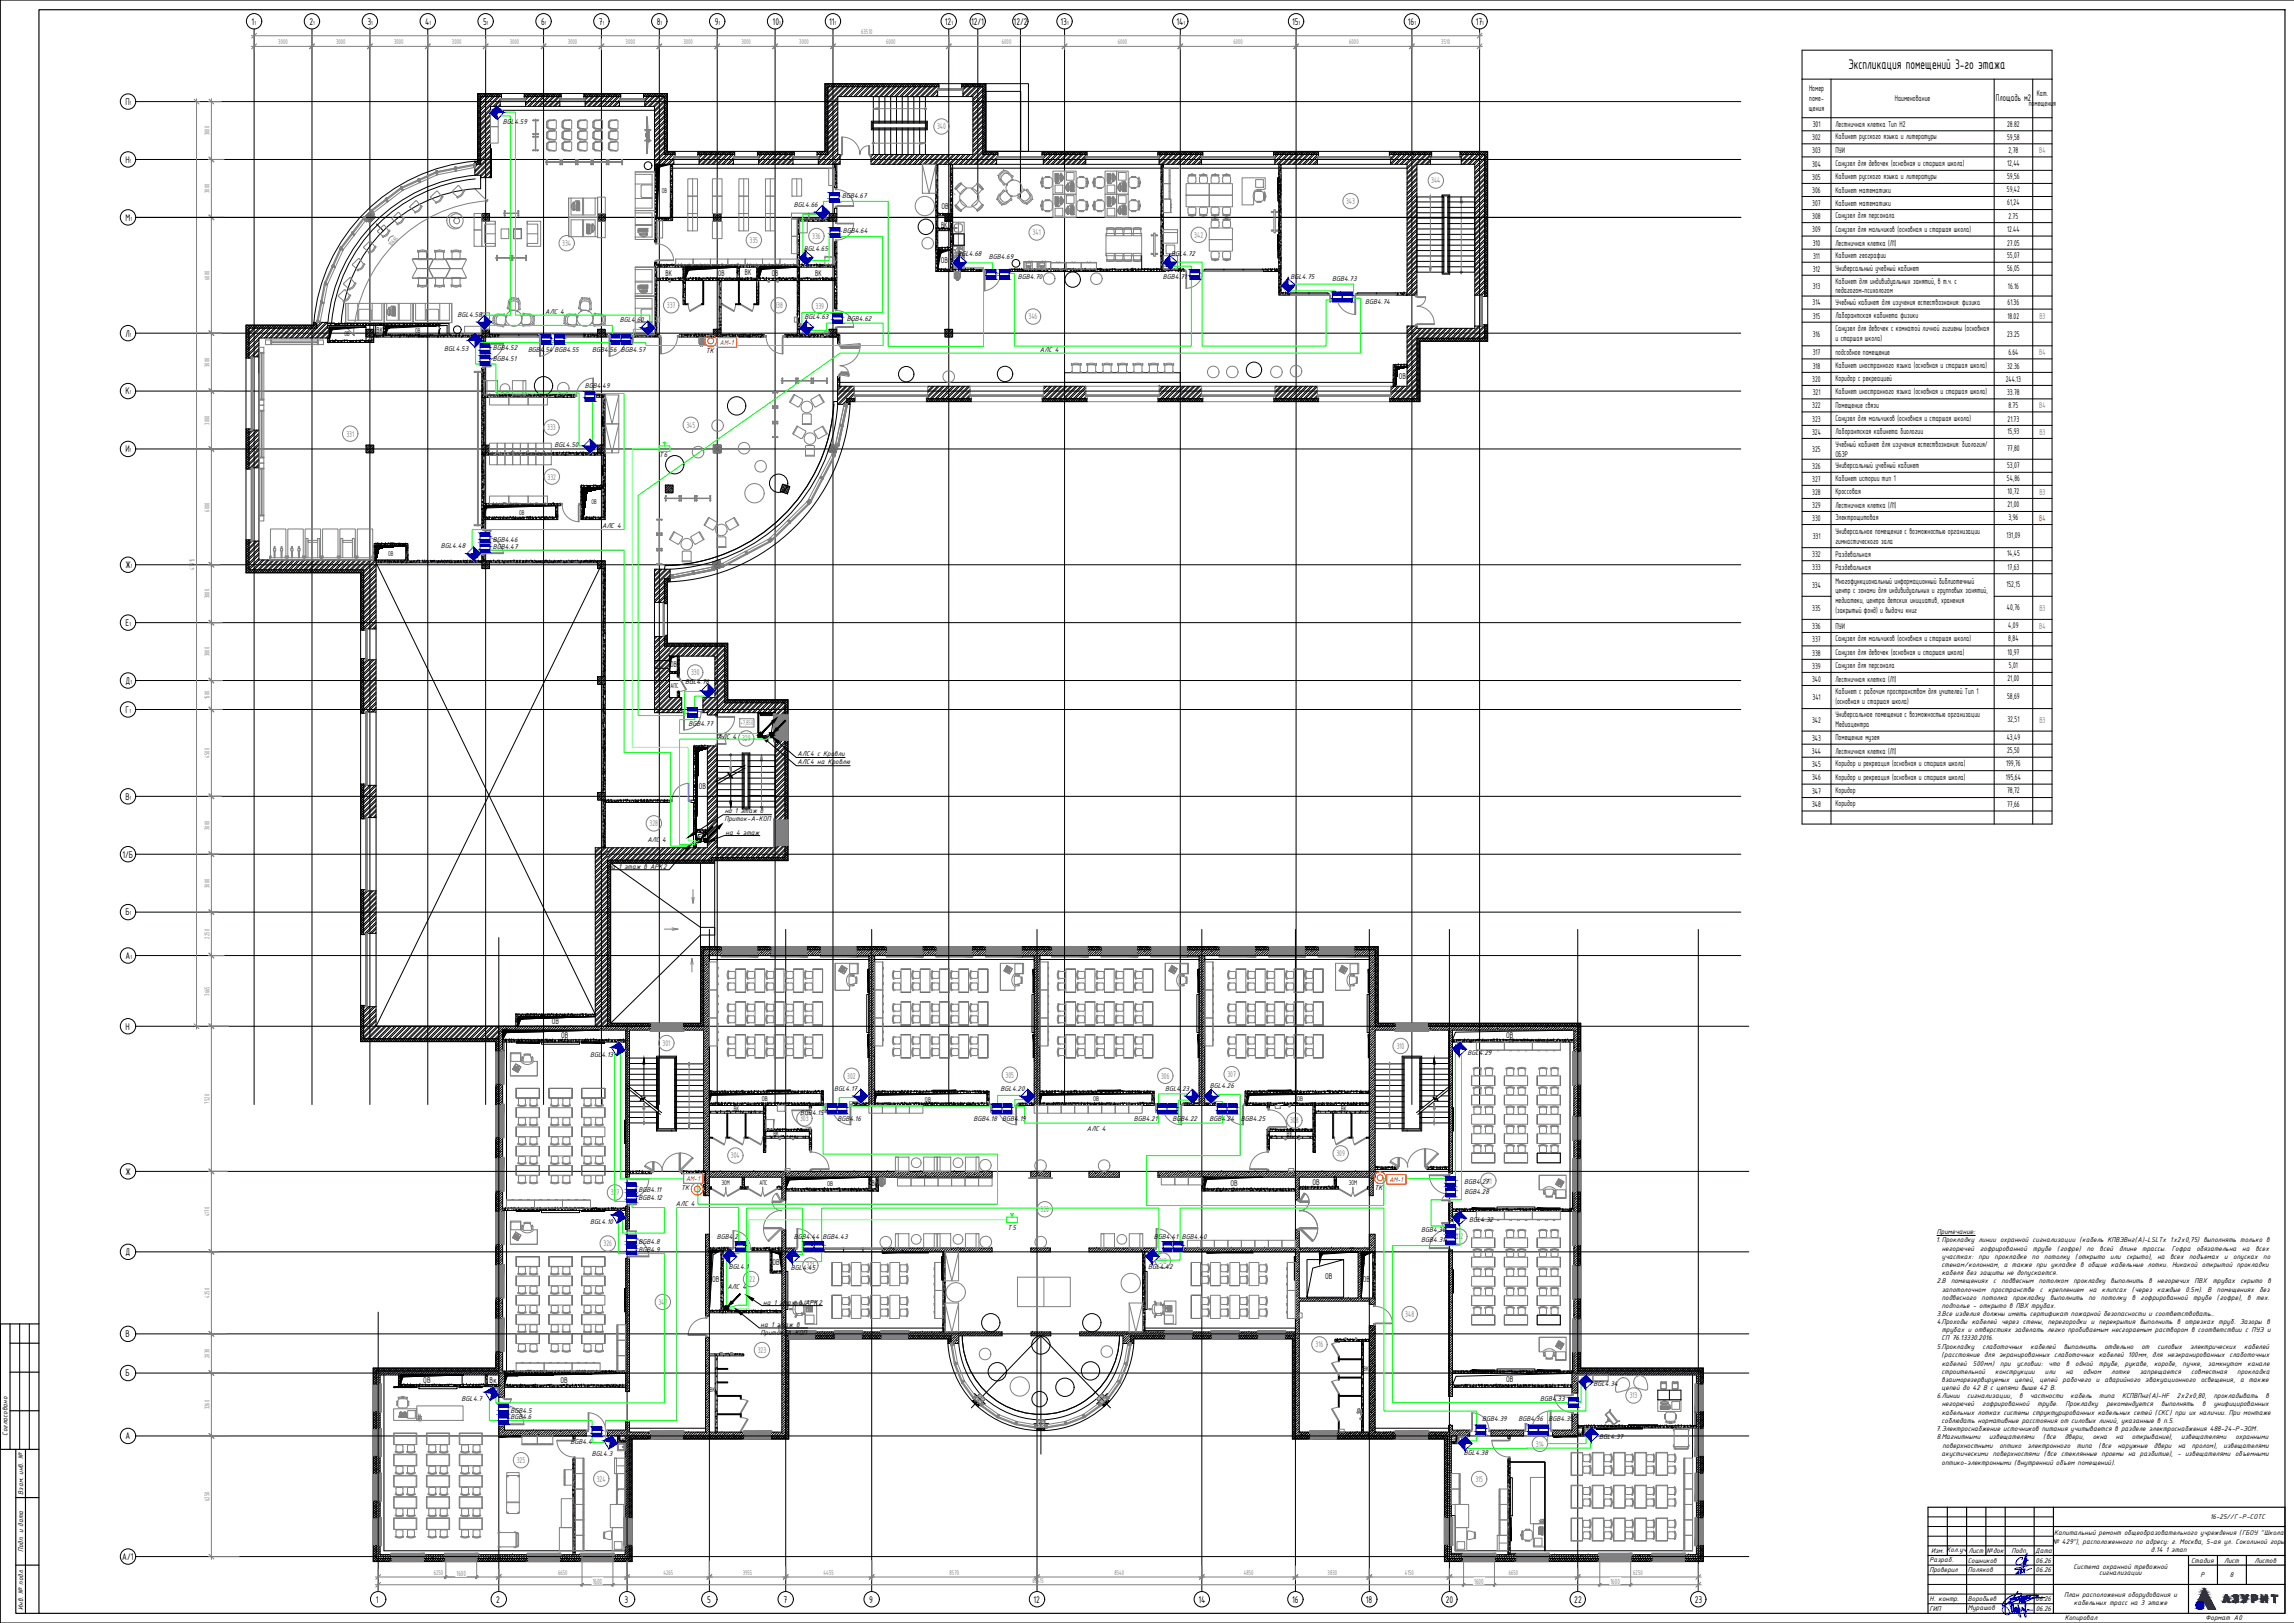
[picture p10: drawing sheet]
<svg xmlns="http://www.w3.org/2000/svg" width="1189mm" height="841mm" viewBox="0 0 1189 841" stroke-linecap="round" stroke-linejoin="round" font-family="sans-serif">
<defs><g id="words">
<text font-size="7.8" x="958" y="36">Экспликация помещений 3-го этажа</text>
<g font-size="5.4">
<text x="130" y="13">1</text>
<text x="160" y="13">2</text>
<text x="190" y="13">3</text>
<text x="220" y="13">4</text>
<text x="250" y="13">5</text>
<text x="280" y="13">6</text>
<text x="310" y="13">7</text>
<text x="340" y="13">8</text>
<text x="370" y="13">9</text>
<text x="400" y="13">10</text>
<text x="430" y="13">11</text>
<text x="490" y="13">12</text>
<text x="503" y="13">12/1</text>
<text x="525" y="13">12/2</text>
<text x="550" y="13">13</text>
<text x="610" y="13">14</text>
<text x="670" y="13">15</text>
<text x="730" y="13">16</text>
<text x="765" y="13">17</text>
<text x="1034" y="53">Площадь м2</text>
<text x="65" y="54">П</text>
<text x="65" y="84">Н</text>
<text x="65" y="114">М</text>
<text x="65" y="174">Л</text>
<text x="65" y="204">К</text>
<text x="65" y="234">И</text>
<text x="65" y="294">Ж</text>
<text x="65" y="324">Е</text>
<text x="65" y="354">Д</text>
<text x="65" y="369">Г</text>
<text x="65" y="414">В</text>
<text x="63" y="444">1/Б</text>
<text x="65" y="474">Б</text>
<text x="65" y="497">А</text>
<text x="65" y="534">Н</text>
<text x="65" y="609">Ж</text>
<text x="65" y="650">Д</text>
<text x="65" y="693">В</text>
<text x="65" y="713">Б</text>
<text x="65" y="746">А</text>
<text x="63" y="808">А/1</text>
<text x="195" y="830">1</text>
<text x="257" y="830">2</text>
<text x="324" y="830">3</text>
<text x="367" y="830">5</text>
<text x="406" y="830">7</text>
<text x="451" y="830">9</text>
<text x="536" y="830">12</text>
<text x="621" y="830">14</text>
<text x="670" y="830">16</text>
<text x="708" y="830">18</text>
<text x="749" y="830">20</text>
<text x="816" y="830">22</text>
<text x="878" y="830">23</text>
</g>
<g font-size="4.7">
<text x="938" y="47">Номер</text>
<text x="938" y="52">поме-</text>
<text x="982" y="53">Наименование</text>
<text x="1056" y="50">Кат.</text>
<text x="937" y="57">щения</text>
<text x="1051" y="55">помещения</text>
<text x="939" y="66">301</text>
<text x="951" y="66">Лестничная клетка Тип Н2</text>
<text x="1040" y="66">28.82</text>
<text x="939" y="73">302</text>
<text x="951" y="72">Кабинет русского языка и литературы</text>
<text x="1040" y="72">59,58</text>
<text x="939" y="79">303</text>
<text x="951" y="79">ПУИ</text>
<text x="1041" y="79">2,78</text>
<text x="939" y="86">304</text>
<text x="951" y="86">Санузел для девочек (основная и старшая школа)</text>
<text x="1040" y="86">12,44</text>
<text x="939" y="93">305</text>
<text x="951" y="93">Кабинет русского языка и литературы</text>
<text x="1040" y="93">59,56</text>
<text x="939" y="100">306</text>
<text x="951" y="100">Кабинет математики</text>
<text x="1040" y="100">59,42</text>
<text x="939" y="107">307</text>
<text x="951" y="107">Кабинет математики</text>
<text x="1040" y="106">61,24</text>
<text x="488" y="108">ОВ</text>
<text x="939" y="113">308</text>
<text x="951" y="113">Санузел для персонала</text>
<text x="1041" y="113">2.75</text>
<text x="488" y="118">ВК</text>
<text x="939" y="120">309</text>
<text x="951" y="120">Санузел для мальчиков (основная и старшая школа)</text>
<text x="1040" y="120">12.44</text>
<text x="939" y="127">310</text>
<text x="951" y="127">Лестничная клетка (Л1)</text>
<text x="1040" y="127">27.05</text>
<text x="488" y="136">ОВ</text>
<text x="940" y="134">311</text>
<text x="951" y="134">Кабинет географии</text>
<text x="1040" y="134">55,07</text>
<text x="345" y="143">ВК</text>
<text x="372" y="143">ОВ</text>
<text x="386" y="143">ВК</text>
<text x="400" y="143">ОВ</text>
<text x="422" y="143">ВК</text>
<text x="939" y="141">312</text>
<text x="951" y="140">Универсальный учебный кабинет</text>
<text x="1040" y="140">56,05</text>
<text x="939" y="150">313</text>
<text x="951" y="147">Кабинет для индивидуальных занятий, в т.ч. с</text>
<text x="1041" y="150">16.16</text>
<text x="951" y="152">педагогом-психологом</text>
<text x="939" y="158">314</text>
<text x="951" y="158">Учебный кабинет для изучения естествознания: физика</text>
<text x="1040" y="158">61.36</text>
<text x="939" y="165">315</text>
<text x="951" y="165">Лаборантская кабинета физики</text>
<text x="1040" y="165">18.02</text>
<text x="195" y="173">ВК</text>
<text x="951" y="172">Санузел для девочек с комнатой личной гигиены (основная</text>
<text x="939" y="175">316</text>
<text x="951" y="177">и старшая школа)</text>
<text x="1040" y="175">23.25</text>
<text x="939" y="184">317</text>
<text x="951" y="184">подсобное помещение</text>
<text x="1041" y="184">6.64</text>
<text x="939" y="191">318</text>
<text x="951" y="191">Кабинет иностранного языка (основная и старшая школа)</text>
<text x="1040" y="191">32.36</text>
<text x="725" y="197">ОВ</text>
<text x="939" y="198">320</text>
<text x="951" y="197">Коридор с рекреацией</text>
<text x="1039" y="198">244.13</text>
<text x="939" y="205">321</text>
<text x="951" y="204">Кабинет иностранного языка (основная и старшая школа)</text>
<text x="1040" y="205">33.78</text>
<text x="939" y="212">322</text>
<text x="951" y="211">Помещение связи</text>
<text x="1041" y="212">8.75</text>
<text x="939" y="218">323</text>
<text x="951" y="218">Санузел для мальчиков (основная и старшая школа)</text>
<text x="1040" y="218">21.73</text>
<text x="939" y="225">324</text>
<text x="951" y="225">Лаборантская кабинета биологии</text>
<text x="1040" y="225">15,93</text>
<text x="951" y="232">Учебный кабинет для изучения естествознания: биология/</text>
<text x="1040" y="234">77,80</text>
<text x="939" y="234">325</text>
<text x="951" y="237">ОБЗР</text>
<text x="939" y="243">326</text>
<text x="951" y="242">Универсальный учебный кабинет</text>
<text x="1040" y="243">53,07</text>
<text x="939" y="250">327</text>
<text x="951" y="249">Кабинет истории тип 1</text>
<text x="1040" y="249">54,86</text>
<text x="939" y="256">328</text>
<text x="951" y="256">Кроссовая</text>
<text x="1040" y="256">10,72</text>
<text x="939" y="263">329</text>
<text x="951" y="263">Лестничная клетка (Л1)</text>
<text x="1040" y="263">21,00</text>
<text x="939" y="270">330</text>
<text x="951" y="269">Электрощитовая</text>
<text x="1041" y="270">3,96</text>
<text x="939" y="279">331</text>
<text x="951" y="277">Универсальное помещение с возможностью организации</text>
<text x="951" y="282">гимнастического зала</text>
<text x="1040" y="279">131,09</text>
<text x="939" y="289">332</text>
<text x="951" y="289">Раздевальная</text>
<text x="1040" y="288">14,45</text>
<text x="939" y="295">333</text>
<text x="951" y="295">Раздевальная</text>
<text x="1040" y="295">17,63</text>
<text x="939" y="305">334</text>
<text x="951" y="302">Многофункциональный информационный библиотечный</text>
<text x="1040" y="304">152,15</text>
<text x="951" y="307">центр с зонами для индивидуальных и групповых занятий,</text>
<text x="939" y="316">335</text>
<text x="951" y="312">медиатеки, центра детских инициатив, хранения</text>
<text x="951" y="318">(закрытый фонд) и выдачи книг</text>
<text x="1040" y="316">40,76</text>
<text x="939" y="326">336</text>
<text x="951" y="326">ПУИ</text>
<text x="1041" y="326">4,09</text>
<text x="939" y="333">337</text>
<text x="951" y="332">Санузел для мальчиков (основная и старшая школа)</text>
<text x="1041" y="332">8,84</text>
<text x="939" y="340">338</text>
<text x="951" y="339">Санузел для девочек (основная и старшая школа)</text>
<text x="1040" y="339">10,97</text>
<text x="347" y="346">ОВ</text>
<text x="939" y="347">339</text>
<text x="951" y="346">Санузел для персонала</text>
<text x="1041" y="346">5,01</text>
<text x="939" y="353">340</text>
<text x="951" y="353">Лестничная клетка (Л1)</text>
<text x="1040" y="353">21,00</text>
<text x="951" y="360">Кабинет с рабочим пространством для учителей Тип 1</text>
<text x="939" y="363">341</text>
<text x="951" y="365">(основная и старшая школа)</text>
<text x="1040" y="362">58,69</text>
<text x="951" y="372">Универсальное помещение с возможностью организации</text>
<text x="939" y="375">342</text>
<text x="951" y="377">Медиацентра</text>
<text x="1040" y="374">32,51</text>
<text x="939" y="384">343</text>
<text x="951" y="383">Помещение музея</text>
<text x="1040" y="383">43,49</text>
<text x="939" y="390">344</text>
<text x="951" y="390">Лестничная клетка (Л1)</text>
<text x="1040" y="390">25,50</text>
<text x="939" y="397">345</text>
<text x="951" y="397">Коридор и рекреация (основная и старшая школа)</text>
<text x="1040" y="397">199,76</text>
<text x="939" y="404">346</text>
<text x="951" y="404">Коридор и рекреация (основная и старшая школа)</text>
<text x="1040" y="404">195,64</text>
<text x="362" y="409">ОВ</text>
<text x="939" y="411">347</text>
<text x="951" y="411">Коридор</text>
<text x="1040" y="411">78,72</text>
<text x="939" y="418">348</text>
<text x="951" y="418">Коридор</text>
<text x="1040" y="418">77,66</text>
<text x="362" y="436">CC</text>
<text x="286" y="531">ОВ</text>
<text x="291" y="538">ОВ</text>
<text x="781" y="538">ОВ</text>
<text x="452" y="614">Вк</text>
<text x="638" y="615">ОВ</text>
<text x="680" y="614">ОВ</text>
<text x="400" y="656">ОВ</text>
<text x="369" y="664">ОВ</text>
<text x="687" y="663">ОВ</text>
<text x="706" y="664">ОВ</text>
<text x="219" y="717">ОВ</text>
<text x="254" y="717">Вк</text>
<text x="291" y="717">ОВ</text>
<text x="781" y="716">ОВ</text>
<text x="320" y="747">Вк</text>
</g>
<g font-size="4.7" fill="#808080">
<text x="486" y="67">340</text>
<text x="1057" y="79">В4</text>
<text x="742" y="95">344</text>
<text x="698" y="106">343</text>
<text x="388" y="126">335</text>
<text x="421" y="124">336</text>
<text x="535" y="122">341</text>
<text x="619" y="123">342</text>
<text x="291" y="128">334</text>
<text x="346" y="160">337</text>
<text x="401" y="160">338</text>
<text x="423" y="160">339</text>
<text x="533" y="166">346</text>
<text x="1057" y="165">В3</text>
<text x="1057" y="184">В4</text>
<text x="1057" y="212">В4</text>
<text x="356" y="222">345</text>
<text x="180" y="226">331</text>
<text x="284" y="223">333</text>
<text x="1057" y="225">В3</text>
<text x="284" y="249">332</text>
<text x="1057" y="256">В3</text>
<text x="1057" y="316">В3</text>
<text x="1057" y="326">В4</text>
<text x="358" y="350">330</text>
<text x="1057" y="375">В3</text>
<text x="385" y="384">329</text>
<text x="337" y="428">328</text>
<text x="343" y="542">301</text>
<text x="724" y="544">310</text>
<text x="439" y="559">302</text>
<text x="521" y="558">305</text>
<text x="602" y="559">306</text>
<text x="636" y="558">307</text>
<text x="415" y="581">303</text>
<text x="669" y="582">308</text>
<text x="693" y="599">309</text>
<text x="379" y="600">304</text>
<text x="770" y="613">311</text>
<text x="316" y="619">327</text>
<text x="539" y="628">320</text>
<text x="313" y="646">326</text>
<text x="754" y="642">312</text>
<text x="418" y="657">321</text>
<text x="601" y="655">318</text>
<text x="387" y="664">322</text>
<text x="341" y="676">347</text>
<text x="728" y="682">348</text>
<text x="393" y="701">323</text>
<text x="682" y="698">316</text>
<text x="845" y="725">313</text>
<text x="796" y="750">314</text>
<text x="268" y="758">325</text>
<text x="309" y="768">324</text>
<text x="765" y="768">315</text>
</g>
<text font-size="4.7" fill="#ed1f24" x="1057" y="270">В4</text>
<g font-size="4.2" fill="#808080">
<text x="237" y="817">1600</text>
<text x="307" y="821">1600</text>
<text x="764" y="821">1600</text>
<text x="835" y="821">1600</text>
</g>
<g font-size="3.9" fill="#808080">
<text x="446" y="18">63510</text>
<text x="144" y="23">3000</text>
<text x="174" y="23">3000</text>
<text x="204" y="23">3000</text>
<text x="234" y="23">3000</text>
<text x="264" y="23">3000</text>
<text x="294" y="23">3000</text>
<text x="324" y="23">3000</text>
<text x="354" y="23">3000</text>
<text x="384" y="23">3000</text>
<text x="414" y="23">3000</text>
<text x="459" y="23">6000</text>
<text x="519" y="23">6000</text>
<text x="579" y="23">6000</text>
<text x="639" y="23">6000</text>
<text x="699" y="23">6000</text>
<text x="747" y="23">3510</text>
<text x="109" y="70" transform="rotate(-90 109 70)">3000</text>
<text x="109" y="100" transform="rotate(-90 109 100)">3000</text>
<text x="203" y="128" transform="rotate(-45 203 128)">10665</text>
<text x="109" y="145" transform="rotate(-90 109 145)">6000</text>
<text x="109" y="190" transform="rotate(-90 109 190)">3000</text>
<text x="109" y="220" transform="rotate(-90 109 220)">3000</text>
<text x="109" y="265" transform="rotate(-90 109 265)">6000</text>
<text x="101" y="295" transform="rotate(-90 101 295)">47915</text>
<text x="109" y="310" transform="rotate(-90 109 310)">3000</text>
<text x="109" y="340" transform="rotate(-90 109 340)">3000</text>
<text x="109" y="362" transform="rotate(-90 109 362)">1500</text>
<text x="384" y="375">+7,850</text>
<text x="109" y="393" transform="rotate(-90 109 393)">4500</text>
<text x="109" y="430" transform="rotate(-90 109 430)">3000</text>
<text x="109" y="460" transform="rotate(-90 109 460)">3000</text>
<text x="109" y="486" transform="rotate(-90 109 486)">2250</text>
<text x="109" y="516" transform="rotate(-90 109 516)">3665</text>
<text x="109" y="572" transform="rotate(-90 109 572)">7520</text>
<text x="109" y="630" transform="rotate(-90 109 630)">4170</text>
<text x="109" y="672" transform="rotate(-90 109 672)">4250</text>
<text x="109" y="704" transform="rotate(-90 109 704)">2030</text>
<text x="109" y="730" transform="rotate(-90 109 730)">3260</text>
<text x="109" y="778" transform="rotate(-90 109 778)">6250</text>
<text x="225" y="816">6250</text>
<text x="289" y="816">6650</text>
<text x="344" y="816">4265</text>
<text x="385" y="816">3955</text>
<text x="427" y="816">4455</text>
<text x="492" y="816">8570</text>
<text x="535" y="820">68415</text>
<text x="578" y="816">8540</text>
<text x="645" y="816">4850</text>
<text x="688" y="816">3830</text>
<text x="728" y="816">4150</text>
<text x="782" y="816">6650</text>
<text x="846" y="816">6250</text>
</g>
<g font-size="3.9">
<text x="261" y="64">BGL4.59</text>
<text x="343" y="100">ОВ</text>
<text x="411" y="107">BGL4.66</text>
<text x="436" y="103">BGB4.67</text>
<text x="437" y="121">BGB4.64</text>
<text x="417" y="130">BGL4.65</text>
<text x="496" y="133">BGL4.68</text>
<text x="512" y="134">BGB4.69</text>
<text x="607" y="132">BGL4.72</text>
<text x="528" y="145">BGB4.70</text>
<text x="603" y="144">BGB4.71</text>
<text x="669" y="144">BGL4.75</text>
<text x="690" y="146">BGB4.73</text>
<text x="708" y="157">BGB4.74</text>
<text x="237" y="164">BGL4.58</text>
<text x="283" y="163">АЛС 4</text>
<text x="321" y="167">BGL4.60</text>
<text x="417" y="165">BGL4.63</text>
<text x="439" y="166">BGB4.62</text>
<text x="215" y="173">ОВ</text>
<text x="179" y="174">ОВ</text>
<text x="230" y="182">BGL4.53</text>
<text x="255" y="181">BGB4.52</text>
<text x="274" y="183">BGB4.54 BGB4.55</text>
<text x="307" y="183">BGB4.56 BGB4.57</text>
<text x="366" y="183">ТК</text>
<text x="539" y="182">АЛС 4</text>
<text x="255" y="187">BGB4.51</text>
<text x="303" y="201">BGB4.49</text>
<text x="287" y="232">BGL4.50</text>
<text x="342" y="237">Т6</text>
<text x="307" y="261">ОВ</text>
<text x="269" y="267">ОВ</text>
<text x="312" y="274">АЛС 4</text>
<text x="255" y="281">BGB4.46</text>
<text x="228" y="284">BGL4.48</text>
<text x="255" y="284">BGB4.47</text>
<text x="201" y="288">ОВ</text>
<text x="347" y="356">АПС</text>
<text x="355" y="354">BGL4.76</text>
<text x="357" y="376">BGB4.77</text>
<text x="372" y="383">АЛС 4</text>
<text x="413" y="392">АЛС4 c Кровли</text>
<text x="413" y="396">АЛС4 на Кровлю</text>
<text x="375" y="421">на 1 этаж в</text>
<text x="375" y="426">Приток-А-КОП</text>
<text x="335" y="436">АЛС</text>
<text x="343" y="436">4</text>
<text x="376" y="432">на 4 этаж</text>
<text x="315" y="450">на 1 этаж в АРК2</text>
<text x="306" y="548">BGL4.13</text>
<text x="760" y="547">BGL4.29</text>
<text x="627" y="564">BGL4.26</text>
<text x="432" y="565">BGL4.17</text>
<text x="519" y="565">BGL4.20</text>
<text x="604" y="565">BGL4.23</text>
<text x="380" y="576">ВК</text>
<text x="395" y="570">ОВ</text>
<text x="479" y="571">ОВ</text>
<text x="566" y="571">ОВ</text>
<text x="672" y="571">ОВ</text>
<text x="695" y="576">ВК</text>
<text x="415" y="578">BGB4.15</text>
<text x="434" y="581">BGB4.16</text>
<text x="505" y="581">BGB4.18 BGB4.19</text>
<text x="588" y="581">BGB4.21</text>
<text x="608" y="581">BGB4.22</text>
<text x="627" y="581">BGB4.24</text>
<text x="643" y="581">BGB4.25</text>
<text x="563" y="586">АЛС 4</text>
<text x="401" y="589">ВК</text>
<text x="667" y="589">ВК</text>
<text x="331" y="618">BGB4.11</text>
<text x="353" y="617">ТК</text>
<text x="374" y="614">ЭОМ</text>
<text x="394" y="614">АПС</text>
<text x="429" y="614">ОВ</text>
<text x="699" y="614">ЭОМ</text>
<text x="712" y="617">ТК</text>
<text x="759" y="614">BGB4.27</text>
<text x="331" y="622">BGB4.12</text>
<text x="759" y="619">BGB4.28</text>
<text x="350" y="625">АЛС 4</text>
<text x="306" y="634">BGL4.10</text>
<text x="761" y="633">BGL4.32</text>
<text x="522" y="637">Т5</text>
<text x="736" y="638">BGB4.30</text>
<text x="1004" y="639">Примечание:</text>
<text x="331" y="645">BGB4.8</text>
<text x="372" y="642">BGB4.2</text>
<text x="411" y="642">BGB4.44</text>
<text x="426" y="642">BGB4.43</text>
<text x="598" y="642">BGB4.41</text>
<text x="612" y="642">BGB4.40</text>
<text x="737" y="644">BGB4.31</text>
<text x="1003" y="644">1. Прокладку линии охранной сигнализации (кабель КПВЭВнг(А)-LSLTx 1х2х0,75) выполнять только в</text>
<text x="331" y="649">BGB4.9</text>
<text x="1006" y="648">негорючей</text>
<text x="1006" y="652">участках: при прокладке по потолку (открыто или скрыто), на всех подъемах и опусках по</text>
<text x="1026" y="648">гофрированной</text>
<text x="1054" y="648">трубе</text>
<text x="1066" y="648">(гофре)</text>
<text x="1081" y="648">по</text>
<text x="1088" y="648">всей</text>
<text x="1098" y="648">длине</text>
<text x="1110" y="648">трассы.</text>
<text x="1126" y="648">Гофра</text>
<text x="1138" y="648">обязательна</text>
<text x="1162" y="648">на</text>
<text x="1169" y="648">всех</text>
<text x="378" y="658">BGL4.1</text>
<text x="410" y="658">BGL4.45</text>
<text x="595" y="657">BGL4.42</text>
<text x="1006" y="657">стенам/колоннам, а также при укладке в общие кабельные лотки. Никакой открытой прокладки</text>
<text x="1004" y="665">2.В помещениях с подвесным потолком прокладку выполнить в негорючих ПВХ трубах скрыто в</text>
<text x="1006" y="661">кабеля без защиты не допускается.</text>
<text x="377" y="668">АЛС 4</text>
<text x="1006" y="669">запотолочном пространстве с креплением на клипсах (через каждые 0.5м). В помещениях без</text>
<text x="396" y="676">на 1 этаж в АРК</text>
<text x="424" y="676">2</text>
<text x="1006" y="674">подвесного потолка прокладку выполнить по потолку</text>
<text x="1006" y="678">подполье - открыто в ПВХ трубах.</text>
<text x="1105" y="674">в гофрированной трубе (гофре), в тех.</text>
<text x="1004" y="682">3.Все изделия должны иметь сертификат пожарной безопасности и соответствовать..</text>
<text x="394" y="687">на 1 этаж в</text>
<text x="1004" y="686">4.Проходы кабелей через стены, перегородки и перекрытия выполнить в отрезках труб. Зазоры в</text>
<text x="394" y="692">Приток</text>
<text x="406" y="692">-</text>
<text x="408" y="692">А</text>
<text x="410" y="692">-КОП</text>
<text x="1006" y="695">СП 76.13330.2016.</text>
<text x="1006" y="690">трубах и отверстиях заделать легко пробиваемым несгораемым раствором в соответствии с ПУЭ и</text>
<text x="1004" y="699">5.Прокладку</text>
<text x="1027" y="699">слаботочных</text>
<text x="1052" y="699">кабелей</text>
<text x="1070" y="699">выполнить</text>
<text x="1091" y="699">отдельно</text>
<text x="1110" y="699">от</text>
<text x="1118" y="699">силовых</text>
<text x="1135" y="699">электрических</text>
<text x="1163" y="699">кабелей</text>
<text x="1006" y="703">(расстояние для экранированных слаботочных кабелей 100мм, для неэкранированных слаботочных</text>
<text x="1006" y="708">кабелей</text>
<text x="1022" y="708">500мм)</text>
<text x="1037" y="708">при</text>
<text x="1045" y="708">условии:</text>
<text x="1062" y="708">что</text>
<text x="1071" y="708">в</text>
<text x="1076" y="708">одной</text>
<text x="1088" y="708">трубе,</text>
<text x="1101" y="708">рукаве,</text>
<text x="1116" y="708">коробе,</text>
<text x="1131" y="708">пучке,</text>
<text x="1144" y="708">замкнутом</text>
<text x="1165" y="708">канале</text>
<text x="707" y="711">ВК</text>
<text x="1006" y="712">строительной</text>
<text x="1034" y="712">конструкции</text>
<text x="1060" y="712">или</text>
<text x="1071" y="712">на</text>
<text x="1080" y="712">одном</text>
<text x="1094" y="712">лотке</text>
<text x="1109" y="712">запрещается</text>
<text x="1136" y="712">совместная</text>
<text x="1159" y="712">прокладка</text>
<text x="826" y="718">BGL4.34</text>
<text x="1006" y="716">взаиморезервируемых цепей, цепей рабочего и аварийного эвакуационного освещения, а также</text>
<text x="368" y="721">ВК</text>
<text x="798" y="726">BGB4.33</text>
<text x="1004" y="725">6.Линии</text>
<text x="1006" y="720">цепей до 42 В с цепями выше 42 В.</text>
<text x="1020" y="725">сигнализации,</text>
<text x="1046" y="725">в</text>
<text x="1052" y="725">частности</text>
<text x="1073" y="725">кабель</text>
<text x="1088" y="725">типа</text>
<text x="1100" y="725">КСПВПнг(А)-HF</text>
<text x="1128" y="725">2х2х0,80,</text>
<text x="1147" y="725">прокладывать</text>
<text x="1174" y="725">в</text>
<text x="239" y="726">BGL4.7</text>
<text x="265" y="732">BGB4.5</text>
<text x="1006" y="729">негорючей</text>
<text x="1027" y="729">гофрированной</text>
<text x="1056" y="729">трубе.</text>
<text x="1071" y="729">Прокладку</text>
<text x="1092" y="729">рекомендуется</text>
<text x="1120" y="729">выполнять</text>
<text x="1141" y="729">в</text>
<text x="1147" y="729">унифицированных</text>
<text x="265" y="735">BGB4.6</text>
<text x="768" y="736">BGB4.39</text>
<text x="787" y="736">BGB4.36</text>
<text x="803" y="736">BGB4.35</text>
<text x="1006" y="737">соблюдать нормативные расстояния от силовых линий, указанные в п.5.</text>
<text x="1006" y="733">кабельных лотках системы структурированных кабельных сетей (СКС) при их наличии. При монтаже</text>
<text x="4" y="744" transform="rotate(-90 4 744)">Согласовано</text>
<text x="818" y="743">ВК</text>
<text x="1003" y="741">7.Электроснабжение источников питания учитывается в разделе электроснабжения 488-24-Р-ЭОМ.</text>
<text x="296" y="748">BGB4.4</text>
<text x="752" y="747">ВК</text>
<text x="829" y="746">BGL4.37</text>
<text x="1004" y="746">8.Магнитными</text>
<text x="1031" y="746">извещателями</text>
<text x="1059" y="746">(все</text>
<text x="1070" y="746">двери,</text>
<text x="1085" y="746">окна</text>
<text x="1097" y="746">на</text>
<text x="1105" y="746">открывание),</text>
<text x="1130" y="746">извещателями</text>
<text x="1158" y="746">охранными</text>
<text x="307" y="755">BGL4.3</text>
<text x="759" y="754">BGL4.38</text>
<text x="1006" y="755">акустическими поверхностями (все стеклянные проемы на разбитие), - извещателями объемными</text>
<text x="1007" y="750">поверхностными</text>
<text x="1036" y="750">оптико</text>
<text x="1051" y="750">электронного</text>
<text x="1076" y="750">типа</text>
<text x="1088" y="750">(все</text>
<text x="1097" y="750">наружные</text>
<text x="1116" y="750">двери</text>
<text x="1129" y="750">на</text>
<text x="1136" y="750">пролом),</text>
<text x="1152" y="750">извещателями</text>
<text x="1006" y="759">оптико-электронными (внутренний объем помещений).</text>
<text x="12" y="774" transform="rotate(-90 12 774)">Взам. инв. №</text>
<text x="1145" y="787">16-25//Г-Р-СОТС</text>
<text x="1065" y="796">Капитальный ремонт общеобразовательного учреждения (ГБОУ &quot;Школа</text>
<text x="1064" y="800">№ 429&quot;), расположенного по адресу: г. Москва, 5-ая ул. Соколиной горы</text>
<text x="12" y="804" transform="rotate(-90 12 804)">Подп. и дата</text>
<text x="1000" y="809">Разраб.</text>
<text x="1001" y="805">Изм. Кол.уч</text>
<text x="1020" y="810">Сошников</text>
<text x="1020" y="805">Лист</text>
<text x="1030" y="805">№док</text>
<text x="1042" y="805">Подп.</text>
<text x="1055" y="805">Дата</text>
<text x="1055" y="810">06.26</text>
<text x="1115" y="804">д.14 1 этап</text>
<text x="1136" y="810">Стадия</text>
<text x="1153" y="810">Лист</text>
<text x="1168" y="810">Листов</text>
<text x="1000" y="814">Проверил</text>
<text x="1020" y="815">Поляков</text>
<text x="1055" y="815">06.26</text>
<text x="1075" y="813">Система охранной тревожной</text>
<text x="1088" y="816">сигнализации</text>
<text x="1140" y="817">Р</text>
<text x="1156" y="817">8</text>
<text x="1070" y="827">План расположения оборудования и</text>
<text x="1000" y="829">Н. контр.</text>
<text x="1020" y="829">Воробьев</text>
<text x="1055" y="830">06.26</text>
<text x="1075" y="831">кабельных трасс на 3 этаже</text>
<text x="12" y="834" transform="rotate(-90 12 834)">Инв. № подл.</text>
<text x="1000" y="835">ГИП</text>
<text x="1020" y="834">Мурашов</text>
<text x="1055" y="835">06.26</text>
<text x="1070" y="839">Копировал</text>
<text x="1143" y="839">Формат А0</text>
</g>
<g font-size="3.9" fill="#f00">
<text x="373" y="179">АМ-1</text>
<text x="356" y="612">АМ-1</text>
<text x="720" y="612">АМ-1</text>
</g>
<g font-size="3.1">
<text x="132" y="13">1</text>
<text x="162" y="13">1</text>
<text x="192" y="13">1</text>
<text x="223" y="13">1</text>
<text x="252" y="13">1</text>
<text x="282" y="13">1</text>
<text x="312" y="13">1</text>
<text x="342" y="13">1</text>
<text x="372" y="13">1</text>
<text x="404" y="13">1</text>
<text x="432" y="13">1</text>
<text x="493" y="13">1</text>
<text x="553" y="13">1</text>
<text x="613" y="13">1</text>
<text x="673" y="13">1</text>
<text x="733" y="13">1</text>
<text x="768" y="13">1</text>
<text x="67" y="54">1</text>
<text x="67" y="84">1</text>
<text x="68" y="114">1</text>
<text x="67" y="174">1</text>
<text x="67" y="204">1</text>
<text x="67" y="234">1</text>
<text x="68" y="294">1</text>
<text x="67" y="324">1</text>
<text x="68" y="354">1</text>
<text x="67" y="369">1</text>
<text x="67" y="414">1</text>
<text x="67" y="474">1</text>
<text x="68" y="497">1</text>
</g>
<text font-size="2.6" fill="#808080" x="207" y="734">F</text>
</g></defs>
<!-- layer: 0 -->
<g fill="none" stroke="#000" stroke-width=".52">
<path d="M132 15v557M162 15v557M192 15v557M222 15v557M252 15v557M282 15v557M312 15v557M342 15v557M372 15v557M402 15v557M432 15v557M492 15v557"/>
<path d="M507 15v88M529 15v87M552 15v557M612 15v557M672 15v557M732 15v557M767 15v557M1189 0h-1189v841h1189M934 26h129v401h-129zM70 53h832M248 54l1 2M248 49l2 1"/>
<path d="M248 49l1 2M249 55l-1 2 1 1M249 54l-1 2 1 1M249 50l-1 2 1 1M249 53l-1 1M249 57l-1 1 1 2M249 58l-1 1 1 2M249 49l2 1M250 49l-2 2 1 1M250 50l-1 1M251 49l1 1M251 50l-2 2"/>
<path d="M251 49l-2 1M252 49l1 1 2-1M252 49l-1 1M253 50l-4 4M253 49l1 1 2-1M253 49l-1 1M254 50l-5 5-1-2 1-1M254 56l-5 6M254 59l-5 5M254 57l-5 5M254 49l2 1M255 50l-6 6"/>
<path d="M255 49l2 1M256 50l-7 7M257 49l1 1M257 49l-1 1M258 49l1 1 1-1M258 49l-1 1M259 50l-10 10M259 49h1M259 51h13v4M259 51l-3 4M259 54l-1 1M259 52l-3 3"/>
<path d="M259 55h.1M260 49l-12 12M260 48l-1 7M260 50h-11v35M260 49h-12v35h-2M272 50h19M272 49h19M272 48v3M272 50h.1M272 49l1 1M273 49l1 1M273 49l-1 1"/>
<path d="M273 50l-1 1M274 49l1 1 2-1M274 49l-1 1M275 49l2 1-5 5M276 49l-4 3M276 50l-4 4M276 49l2 1M278 49l1 1M278 49l-1 1M279 50l-6 5M279 49l1 1 2-1M279 49l-1 1"/>
<path d="M279 50l-5 5M280 49l2 1 1-1M281 49l-2 1M281 50l-5 5M281 49l2 1M282 50l-5 5M283 49l1 1M284 49l1 1M284 49l-1 1M285 50l-5 5M285 49l2 1M286 49l-7 6"/>
<path d="M286 49l2 1 1-1M287 49l-2 1M287 50l-5 5M288 49l1 1 1-1M288 49l-7 6M289 49l1 1M289 50l-5 5M290 49h1M290 51h13v4M290 52l-3 3M290 54l-1 1M290 53l-2 2"/>
<path d="M291 48l-1 7M291 49l-6 6M303 50h19M303 49h19M303 48v3M303 50h.1M303 49l1 1M304 49l1 1M304 49l-1 1M304 50l-1 1M305 49l1 1M305 49l-1 1"/>
<path d="M306 49l2 1M307 49l-4 3M307 50l-4 4M307 49l2 1 1-1M308 50l-5 5M308 49l-2 1M309 49l1 1M309 49l-2 1M309 50l-5 5M310 49l1 1M310 50l-5 5M311 49l2 1"/>
<path d="M311 49l-1 1M312 50l-5 5M312 49l2 1M313 49l-2 1M313 50l-5 5M314 49l1 1M314 49l-2 1M315 49l1 1 2-1M315 49l-1 1M316 50l-5 5M316 49l2 1M316 49l-6 6"/>
<path d="M317 49l2 1M318 50l-5 5M318 49l2 1-5 5M319 49l-7 6M320 49l1 1 1-1M320 49l-1 1M321 50l-5 5M321 49h1M321 52l-3 3M321 54l-1 1M321 53l-2 2M321 49l-1 1"/>
<path d="M322 48l-1 7M333 49h13M333 48v3M333 49l1 1M334 49h-1M334 49l1 1M335 49l-2 1h11M335 49l2 1M336 50l-2 2M336 49l-1 1M336 49l2 1M337 50l-3 2"/>
<path d="M337 49l-1 1M338 49l1 1-5 5v-4h-13M338 50l-4 4M339 49l-2 1M339 49l1 1M340 49l-2 1M340 49l2 1M341 49l-1 1M341 49l2 1M342 50l-5 5M342 49l-6 6M343 49l1 1"/>
<path d="M344 50l-5 5M344 49l-2 1M344 49l2 1M344 50v30M344 52l-5 5h-85M344 55l-5 5M344 57l-5 5M344 60l-5 5M344 56l-5 5M344 58l-5 5M344 59l2 1M344 56l2 2"/>
<path d="M344 55l2 2M344 53l2 1M344 51l2 2M344 58l2 1M345 49l-2 1M345 49h1M346 52l-2-2-5 5M346 51l-7 7M346 49l-2 1M346 50l-2 2M346 53l-2 1 2 1M346 54l-2 1"/>
<path d="M346 55l-2 2M346 56l-2 2M346 58l-2 1M346 59l-2 1 2 2M346 60l-2 1 2 2M428 43v36h-5M428 47l1 2-1 1M428 53l1 2-1 1M428 54l1 2-1 2M428 59l1 2-1 2M428 58l1 2M428 57l1 1"/>
<path d="M428 56l1 1M428 52l1 1M428 51l1 1M428 48l1 2M428 46l1 1M428 45l1 1M428 43l1 2M428 43v1M429 43l1 2 2-2M429 46l-1 2M429 47l-1 2M429 51l-1 2"/>
<path d="M429 52l-1 2M429 57l-1 2M429 59l-1 1M429 60l-1 1M429 43l-1 2M430 45l-1 1M430 43l2 2M431 43l-3 3M431 43l2 2M432 45l-3 3M433 43l1 2M433 43l-4 4"/>
<path d="M434 43l1 2M434 58l-5 5-1-1M434 50l-5 5M434 53l-5 5M434 56l-5 5M434 51l-5 5M434 54l-5 5M434 56l-5 6M434 59l-5 5M434 43l-1 2M435 45l-6 6-1-1M435 43l2 2 1-2"/>
<path d="M436 43l-8 8M436 43l2 2M437 43l-2 2M437 45l-8 8M438 43l1 2M439 43l1 2M439 43l-11 12M440 45l-6 5M440 43l2 2M440 43l-1 2M441 43l2 2M442 43l-7 7"/>
<path d="M442 45l-5 5M443 43l1 2 1-2M443 43l-2 2M443 45l-5 5M444 43l1 2 2-2M444 43l-1 2M445 45l-5 5M445 43l2 2M446 45l-5 5M446 43l2 2M447 45l-5 5M448 43l1 2"/>
<path d="M448 43l-2 2M448 45l-5 5M449 43l1 2M449 43l-1 2M450 43l1 2 2-2M450 43l-1 2M451 45l-5 5M451 43l2 2-5 5M452 43l-7 7M452 43l2 2M454 45l-5 5M454 43l1 2"/>
<path d="M454 43l-1 2M455 43l1 2M455 43l-1 2M455 45l-5 5M456 43l2 2 1-2M457 43l-2 2M457 43l2 2-5 5M458 43l-7 7M458 45l-5 5M459 50v14M459 43l1 2M460 43l1 2"/>
<path d="M460 43l-1 2M461 45l-5 5v14M461 43l2 2M462 43l-2 2M462 50v14M462 45l-5 5M462 43l2 2 1-2M463 43l-2 2M463 45l-5 5M464 43l1 2M464 43l-2 2M464 45l-5 5"/>
<path d="M465 50v14M465 43l1 2M466 43l2 2M466 43l-1 2M467 45l-5 5M467 43l2 2M468 50v14M468 43l-7 7M469 43l1 2 1-2M469 43l-2 2M470 45l-6 5M470 43l1 2 2-2"/>
<path d="M470 43l-6 7M471 50v14M471 43l2 2M471 45l-5 5M472 43l2 2M473 43l2 2M474 50v14M474 43l-7 7M474 45l-5 5M475 43l1 2 2-2M475 43l-1 2M476 43l1 2 2-2"/>
<path d="M476 43l-6 7M477 50v14M477 45l-5 5M477 43l2 2M478 45l-6 5M478 43l2 2M479 45l-5 5M480 43l1 2M480 43l-1 2M480 45l-5 5M481 43l1 2M481 43l-1 2"/>
<path d="M482 45l-5 5M482 43l2 2 1-2M483 43l-2 2M483 45l-5 5M483 43l2 2M484 43l-2 2M485 43l1 2M485 45l-5 5M486 43l1 1M486 46h13v4M486 46v4M486 46l-4 4"/>
<path d="M486 49l-1 1M486 47l-3 3M486 50h.1M486 43l-6 7v30h-27v-30M487 45h-58v35h-6M487 43v3M487 44l-1 1M498 43v3M498 44l1 1M499 43l1 2M499 43l-1 1M500 45l1-2 2 2-4 4"/>
<path d="M500 43l1 2M500 43l-2 2h11v35h8M500 45l-1 1M502 45l2-2 1 2M504 45l-5 4M504 45l-2-2-3 4M505 43l1 2M505 43l-2 2M505 45l-5 5M506 45l1-2 2 2-5 5M506 43l2 2M506 43l-1 2"/>
<path d="M506 45l-5 5M507 45l2-2 2 3M508 45l-5 5M509 54l-5 5M509 57l-5 5M509 60l-5 5M509 47l-5 5M509 50l-5 5M509 52l-5 6M509 49l2 2M509 59l2 2M509 57l2 1"/>
<path d="M509 55l2 2M509 54l2 2M509 53l2 1M509 50l2 2M509 48l2 1M509 47l2 1M509 45l2 2M511 45l-7 6M511 47l-7 7M511 53l-2-1-5 5M511 54l-7 6M511 59l-2-1-5 5"/>
<path d="M511 44l-1-1-2 2M511 44l-2 1M511 46l-2 2M511 49l-2 1M511 50l-2 1M511 51l-2 2M511 52l-2 2M511 55l-2 1M511 56l-2 2M511 57l-2 2M511 59l-2 1M511 60l-2 1"/>
<path d="M511 47h18v31h-18zM511 43h22v35h-22zM934 41h129M949 41v386M1033 41v386M1053 41v386M248 73l1 1M248 74l1 2M248 67l1 1M248 60l1 2M249 63l-1 1 1 2M249 78l-1 1 1 2"/>
<path d="M249 75l-1 2 1 1M249 74l-1 1 1 2M249 70l-1 2 1 1M249 68l-1 1 1 2M249 76l-1 2 1 1M249 66l-1 2 1 1M249 60l-1 2 1 1M249 79l-1 1M249 61l-1 2 1 1M249 64l-1 1 1 2M249 69l-1 1 1 2M249 71l-1 2"/>
<path d="M249 73l-1 1M254 62l-5 5M254 64l-5 6M254 67l-5 5M254 70l-5 5M254 72l-5 5M254 75l-5 5M254 78l-5 5M254 60l-6 7M254 63l-5 5M254 65l-5 5M254 68l-5 5"/>
<path d="M254 71l-5 5M254 73l-5 5M254 76l-5 5M254 79l-6 6M344 76l-5 5M344 77l-5 5M344 79l-5 6M344 68l-5 5M344 71l-5 5M344 73l-5 5M344 61l-5 5M344 64l-5 5"/>
<path d="M344 66l-5 5M344 70l2 2M344 63l2 1M344 77l3 3M344 76l2 2M344 75l2 1M344 74l2 1M344 72l2 2M344 71l2 2M344 69l2 1M344 65l2 2M344 64l2 1"/>
<path d="M346 64l-7 6M346 79v-31h-99v36M346 79h4M346 61l-7 7M346 67l-7 7M346 70l-7 7M346 72l-7 7M346 66l-2 2 2 1M346 62l-2 2M346 65l-2 1 2 2M346 69l-2 1M346 71l-2 2"/>
<path d="M346 74l-2 1M346 75l-2 1M346 76l-2 2M346 77l-2 2M346 79l-2 1M346 78h81v-35h84v36h6M347 79l1 1M347 79l-7 6v28h7v-28M348 79l1 1M348 79l-1 1M349 79h1M350 79l-7 6"/>
<path d="M350 78l-1 7M350 79l-1 1M362 79h19M362 78v3M362 80h.1M362 79l1 1M363 79l1 1-2 2M363 79l-1 1M364 79l1 1 2-1M364 79l-1 1M365 79l2 1 1-1M366 79l-2 1"/>
<path d="M366 79l2 1M368 79l1 1M369 79l1 1M369 79l-1 1M370 79l2 1M371 79l-2 1M371 79l2 1 1-1M372 79l-2 1M373 79l1 1M373 79l-2 1M374 79l1 1M375 79l2 1"/>
<path d="M375 79l-6 6M376 79l2 1M377 79l-2 1M378 79l1 1 1-1M378 79l-7 6M379 79l1 1M379 79l-1 1M380 79h1M381 78l-1 7M381 79l-6 6M393 79h19M393 78v3"/>
<path d="M393 80h.1M393 79l1 1 1-1M394 79l1 1M394 79l-1 1M395 79l1 1M396 79l2 1-5 5M396 79l-1 1M397 79l2 1M398 79l-2 1M399 79l1 1 1-1M399 79l-2 1M400 79l1 1 2-1"/>
<path d="M400 79l-1 1M401 79l2 1M402 79l2 1M403 79l2 1M404 79l-2 1M405 79l1 1M405 79l-1 1M406 79l1 1M406 79l-6 6M407 79l2 1M408 79l-2 1M408 79l2 1-5 5"/>
<path d="M409 79l-2 1M410 79l1 1M410 79l-1 1M411 79h1M411 79l-1 1M412 78l-1 7M412 79l-6 6M423 78v3M423 79l2 1M424 79h-1M424 79l2 1M425 79l-1 1"/>
<path d="M426 79l1 1M426 79l-1 1M427 79l1 1M428 67l1 1-1 2M428 61l1 1-1 2M428 66l1 1-1 2M428 73l1 2-1 1M428 74l1 2-1 1M428 78l1 1M428 77l1 1M428 76l1 1M428 72l1 1"/>
<path d="M428 71l1 1M428 69l1 2M428 68l1 2M428 64l1 2M428 63l1 2M429 64l-1 1M429 65l-1 1M429 70l-1 1M429 71l-1 1M429 73l-1 2M429 77l-3 3M429 78l-2 2"/>
<path d="M429 80h.1M434 75l-10 10v-4h-13M434 61l-6 6M434 64l-5 5M434 66l-5 5M434 69l-5 5M434 71l-5 6M434 74l-5 5M434 77l-8 8M434 79l-6 6M434 62l-5 5M434 64l-5 6"/>
<path d="M434 67l-6 7M434 70l-5 5M434 72l-5 5M434 78l-7 7M452 63h28v4h-28zM453 64h27M453 66h27M456 66v14M459 66v14M462 66v14M465 66v14M468 66v14l-6 5"/>
<path d="M471 66v14M474 66v14M477 66v14M480 67h-28v-4h29v4h-1M480 63h.1M509 63l-5 5M509 78l-7 7M509 62l-5 5M509 65l-5 5M509 73l-5 5M509 75l-9 10M509 60l-5 6"/>
<path d="M509 66l-5 5M509 68l-5 5M509 71l-5 5M509 74l-5 5M509 79l-6 6M509 78l3 2M509 75l2 2M509 73l2 1M509 71l2 2M509 69l2 1M509 68l2 1M509 66l2 2"/>
<path d="M509 65l2 2M509 64l2 1M509 63l2 1M509 62l2 1M509 60l2 2M511 66l-7 7M511 72l-2-2-5 5M511 78l-2-2-9 9M511 61l-2 2M511 62l-2 2M511 64l-2 1M511 65l-2 1"/>
<path d="M511 67l-2 2M511 68l-2 2M511 70l-2 1M511 71l-2 1M511 72l-2 2 2 1M511 73l-2 2M511 75l-2 1M511 76l-2 1M511 77l-2 2M511 78l-2 2M511 78h260v99h-35M511 79l2 1"/>
<path d="M512 79l-2 1-1-1M513 79l1 1M513 79l-1 1M514 79l1 1M514 79l-1 1M515 79l2 1v-1M516 79l-2 1M516 79h1M517 79l-7 6M517 78v2M540 79h23M540 78v2"/>
<path d="M540 79l1 1M540 79l2 1M541 79h-1M542 79l1 1 1-1M542 79l-2 1M543 79l1 1-3 4M543 79l-2 2M544 79l2 1M545 79l2 1M546 79l-2 1M547 79l1 1M547 79l-6 6"/>
<path d="M548 79l1 1 2-1M548 79l-1 1M549 79l2 1-5 5M549 79l-6 6M550 79l2 1M551 79l2 1M552 79l-2 1M553 79l1 1M553 79l-1 1M554 79l1 1 2-1M554 79l-1 1M555 79l2 1 1-1"/>
<path d="M556 79l-2 1M556 79l2 1M558 79l1 1M559 79l1 1-5 5M559 79l-6 6M560 79l2 1 1-1M561 79l-2 1M561 79l2 1v-1M562 79l-2 1M563 79h.1M563 78v2M600 79h23"/>
<path d="M600 78v2M600 79l1 1M600 79l2 1M601 79h-1M602 79l1 1 1-1M602 79l-2 1M603 79l1 1M603 79l-2 2M604 79l2 1M605 79l2 1M606 79l-5 5M607 79l1 1"/>
<path d="M607 79l-2 1M608 79l1 1 2-1M608 79l-1 1M609 79l2 1M609 79l-6 6M610 79l2 1M611 79l2 1M612 79l-7 6M613 79l1 1 2-1M613 79l-1 1M614 79l1 1 2-1M614 79l-1 1"/>
<path d="M615 79l2 1M616 79l2 1M618 79l1 1M618 79l-1 1M619 79l1 1M619 79l-1 1M620 79l2 1 1-1M621 79l-2 1M621 79l2 1M622 79l-7 6M623 79h.1M623 79l-5 6"/>
<path d="M623 78v2M660 79h23M660 78v2M660 79l1 1M660 79l2 1M661 79h-1M662 79l1 1 1-1M662 79l-2 1M663 79l1 1M663 79l-2 2M664 79l2 1M665 79l2 1"/>
<path d="M666 79l-5 5M667 79l1 1M667 79l-2 1M668 79l1 1 2-1M668 79l-6 6M669 79l2 1M669 79l-6 6v54h-9M670 79l2 1M671 79l2 1M672 79l-7 6M673 79l1 1M673 79l-1 1"/>
<path d="M674 79l1 1 2-1M674 79l-1 1M675 79l2 1 1-1M676 79l-2 1M676 79l2 1M678 79l1 1M679 79l1 1M679 79l-1 1M680 79l2 1 1-1M681 79l-2 1M681 79l2 1v-1M682 79l-7 6"/>
<path d="M683 79h.1M683 78v2M720 79h22M720 79l1 1M720 78v2M720 79l2 1 1-1M721 79h-1M722 79l1 1 1-1M722 79l-2 1M723 79l1 1M724 79l2 1M725 79l2 1"/>
<path d="M726 79l-2 1M727 79l1 1M727 79l-6 6M728 79l1 1 2-1M728 79l-1 1M729 79l2 1M729 79l-6 6M730 79l2 1M731 79l2 1M732 79l-7 6M733 79l1 1M733 79l-7 6"/>
<path d="M734 79l1 1 2-1M734 79l-1 1M735 79l2 1M736 79l-7 6M736 79l2 1M738 79l1 1M738 79l-9 9M739 79l1 1M739 79l-1 1M740 79l2 1M741 79l-2 1M741 79h1"/>
<path d="M742 79l-2 1M742 78l-1 7M757 78v7M757 79h14M757 79l1 1M758 79l1 1M758 79l-1 1h12v74M759 79l1 1M759 79l-1 1M760 79l2 1 1-1M761 79l-2 1M761 79l2 1"/>
<path d="M762 79l-5 4M763 79l1 1 2-1M764 79l1 1M764 79l-6 6M765 79l1 1M766 79l2 1 1-1M767 79l-2 1M767 79l2 1 2-1M768 79l-7 6M769 79l2 2M770 79l1 1M771 79l-2 2"/>
<path d="M934 61h129M934 68h129M934 75h129M70 83h832M246 84a91 91 0 0 0-83 83M246 85h3M246 84v7h3M246 84l2 1-2 2M246 85h.1M246 93a82 82 0 0 0-74 75M247 91a84 84 0 0 0-77 76M247 84h-1"/>
<path d="M247 85l-1 1M247 84l2 1M248 80l1 2M249 91v7a75 75 0 0 0-72 70M249 85h.1M249 81l-1 2 1 1M249 80l-1 2 1 1M249 83l-3 2M254 80l-8 8M254 83l-8 8M254 86l-5 5M254 88l-4 4"/>
<path d="M254 91l-1 1M254 81l-8 8M254 84l-7 7M254 87l-5 5M254 89l-3 3M254 92h.1M339 92h.1M339 94h.1M339 99h.1M339 86h.1M339 85h96v-5h-1v-30h70v30h-53v5h112M339 98h.1"/>
<path d="M339 91h.1M339 97h.1M339 96h.1M339 85h.1M339 85v1M339 95h.1M339 87h.1M339 93h.1M340 91h.1M339 89h.1M340 90h.1M340 99h.1"/>
<path d="M340 96h.1M340 95h.1M340 89h.1M340 93h.1M340 88h.1M340 85h-1M340 87h.1M340 97h.1M340 86h.1M340 85h.1M340 92h.1M340 94h.1"/>
<path d="M340 100h.1M340 98h.1M344 80h6M346 80l-2-1-5 5M346 80l-5 5M347 94h.1M347 89h.1M348 91h.1M348 90h.1M348 89h.1M348 99h.1M348 95h.1"/>
<path d="M348 86h.1M348 97h.1M348 92h.1M348 94h.1M348 100h.1M348 87h.1M348 88h.1M348 93h.1M349 97h.1M348 98h.1M348 96h.1M349 91h.1"/>
<path d="M349 95h.1M349 92h.1M349 94h.1M349 99h.1M349 93h.1M349 85v29h-9v11h-1v-70h-85v37h-5M349 88v1M349 87h83M349 80l-5 5M349 81h13v4M349 82l-3 3M349 84l-1 1"/>
<path d="M349 82l-2 3M349 85h.1M362 80h19M363 80l-1 1M366 80l-4 4M367 80l-5 5M369 80l-6 5M369 80l-5 5M371 80l-5 5M372 80l-5 5M375 80l-5 5M377 80l-5 5"/>
<path d="M379 80l-5 5M380 81h13v4M380 82l-3 3M380 84l-1 1M380 83l-2 2M393 80h19M394 80l-1 1M395 80l-2 2M397 80l-4 4M399 80l-5 5M400 80l-5 5M402 80l-5 5"/>
<path d="M403 80l-5 5M406 80l-5 5M407 80l-5 5M408 80l-5 5M411 82l-3 3M411 84l-1 1M411 83l-3 2M423 80h.1M426 80l-2 2M427 80l-3 2M428 80l-4 4M432 96h.1"/>
<path d="M432 85v12h2M433 95h.1M433 96h.1M433 88h.1M433 92h.1M433 97h.1M433 91h.1M433 94h.1M433 85h.1M433 93h.1M433 86h.1M433 87h.1"/>
<path d="M433 90h.1M433 89h.1M434 95h.1M434 90h.1M434 85h.1M434 97h.1M434 91h.1M434 85v12M434 80l-5 5M435 81l-4 4M435 84l-1 1M435 82l-3 3"/>
<path d="M435 84v1M452 80h-1M453 80l-2 1M454 80l-3 3M455 80l-4 4M457 80l-5 5M458 80l-5 5M460 80l-5 5M461 80l-6 5M462 80l-5 5M463 80l-5 5M465 80l-5 5"/>
<path d="M466 80l-5 5M468 80l-5 5M470 80l-5 5M471 80l-5 5M473 80l-5 5M474 80l-5 5M476 80l-6 5M476 80l-5 5M478 80l-5 5M479 80l-5 5M481 80l-5 5M482 80l-5 5"/>
<path d="M483 80l-5 5M484 80l-5 5M485 96h.1M485 85v56h7M485 87h.1M485 86h.1M485 99h.1M485 94h.1M485 95h.1M485 97h.1M486 88h.1M485 90h.1"/>
<path d="M485 89h.1M486 85h.1M486 97h.1M486 87h.1M486 98h.1M486 94h.1M486 100h.1M486 91h.1M486 93h.1M486 86h.1M486 99h.1M486 89h.1"/>
<path d="M486 85v54h6v-9h-6M486 80l-5 5M487 80l-5 5M489 80l-5 5M490 80l-5 5M491 80l-5 5M492 80l-5 5M492 91h.1M492 87h1M493 93h.1M492 85v26l-2 2M493 92h.1"/>
<path d="M493 90h.1M493 89h.1M493 88h.1M493 87h.1M493 97h.1M493 86h.1M493 99h.1M493 85h.1M493 95h.1M493 94h.1M493 98h.1M493 91h.1"/>
<path d="M493 100h.1M493 96h.1M494 97h.1M494 93h.1M494 90h.1M494 86h.1M494 94h.1M494 88h.1M494 92h.1M494 98h.1M494 94v1M494 87h117"/>
<path d="M494 96h.1M494 85v26M494 80l-5 5M495 80l-5 5M497 80l-5 5M498 80l-5 5M499 80l-5 5M500 80l-5 5M502 80l-5 5M503 80l-5 5M510 80l-5 5M511 80l-5 5"/>
<path d="M513 80l-5 5M514 80l-6 5M516 80l-5 5M517 82l-4 3M517 84l-1 1M517 82l-3 3M517 85h-1M517 80v1v4M517 81h24M517 81h.1M540 80v1h1M540 80h23"/>
<path d="M541 81v4M543 80l-2 2M547 80l-5 5M550 80l-5 5M552 80l-5 5M553 80l-5 5M555 80l-5 5M556 80l-5 5M559 80l-5 5M561 80l-5 5M563 80l-5 5M563 83l-2 2"/>
<path d="M563 81l-4 4M563 84l-2 1M563 80v1v4M563 81h38M600 80v1h1v4h-38M600 80h23M601 85h22M602 85v54h-79v2h81M602 93h.1M602 92h.1M602 89h.1M602 88h.1"/>
<path d="M602 87h.1M602 100h.1M602 98h.1M602 95h.1M602 97h.1M602 91h.1M602 99h.1M602 94h.1M602 85h.1M602 96h.1M602 90h.1M603 91h.1"/>
<path d="M603 86h.1M603 96h.1M603 90h.1M603 92h.1M603 80l-2 2M603 89h.1M603 88h.1M603 87h.1M603 94h.1M603 98h.1M603 93h.1M603 85h.1"/>
<path d="M603 85v54h11v2M605 80l-4 5M607 80l-5 5M610 80l-6 5M612 80l-5 5M612 87h51M613 80l-5 5M615 80l-5 5M616 80l-5 5M618 80l-6 5M618 80l-5 5M621 80l-5 5"/>
<path d="M623 83l-3 2M623 81l-4 4M623 84l-2 1M623 80v1v4M623 81h38M660 80v1h1v4h-38M660 80h23M661 85h68v68M663 80l-2 2M663 90h.1M663 95h.1M663 96h.1"/>
<path d="M663 94h.1M663 92h.1M663 98h.1M663 97h.1M663 93h.1M663 89h.1M663 85h.1M663 91h.1M663 87h.1M663 88h.1M663 99h.1M663 86h.1"/>
<path d="M664 88h.1M664 97h.1M664 100h.1M664 99h.1M664 98h.1M664 96h.1M664 95h.1M664 94h.1M664 93h.1M664 89h.1M664 86h.1M664 87h.1"/>
<path d="M664 92h.1M664 91h.1M664 85v67h4v1h-5v-12h-9v-2M664 87h65M665 80l-4 5M670 80l-6 5M672 80l-5 5M673 80l-5 5M675 80l-5 5M676 80l-5 5M678 80l-6 5M678 80l-5 5"/>
<path d="M681 80l-5 5M683 80l-5 5M683 83l-3 2M683 84l-2 1M683 81l-4 4M683 80v1v4M683 81h37M720 80v1h1v4M720 80h22M721 80h.1M723 80l-2 2M724 80l-3 3"/>
<path d="M726 80l-5 5M729 80l-5 5M733 80l-5 5M734 87l-5 5M734 90l-5 5M734 95l-5 5M734 88l-5 5M734 90l-5 6M734 98l-5 5M734 96l-5 5M734 98l-5 6M734 92l-5 5"/>
<path d="M734 93l-5 5M736 80l-7 7M739 80l-10 9M739 80l-10 10M741 80l-5 5M741 81l-4 4M741 83l-2 2M741 83l-1 2M758 80h-1M759 80l-2 1M761 80l-4 4M764 80l-5 5"/>
<path d="M764 96l5-6 2 2-7 6M766 80l-5 5M768 80l-5 5M769 80l-5 5M769 98l-5 5M769 87l-5 5M769 88l2 1-2 2M769 95l2 2-2 1M769 82l2 1-2 2M769 94l2 2-2 1M769 89l2 2-2 1M769 83l-5 5"/>
<path d="M769 92l-5 5M769 95l-5 5M769 98l-5 6M769 99l2 2M769 98l2 1M769 97l2 1-2 1M769 93l2 1M769 92l2 1M769 87l2 1M769 85l2 2M769 83l2 1-2 2M769 81l2 1-2 1"/>
<path d="M769 82l-5 5M769 85l-5 5M769 88l-5 5M771 86l-2-2-5 5M771 88l-7 7M771 94l-7 7M771 99l-2 2M771 81l-2 1M771 86l-2 1M771 93l-2 2M771 87l-2 1M934 81h129"/>
<path d="M934 88h129M934 95h129M70 113h832M189 113l3-3 2 3-2 2zM190 113h.1M191 114h-1M191 114h.1M191 112l-1 1M192 111h.1M192 115h-1M192 115h.1M192 110l-3 3"/>
<path d="M192 112l-1 2M192 110v1M192 112h.1M193 111l-3 3M193 113l-1 1M193 111v1M193 113h.1M194 112l-3 3M194 112v1M195 113h.1M195 116l4 4M250 111h4v4h-4z"/>
<path d="M250 111h.1M250 114h.1M251 113h.1M251 111l-1 1M251 111h.1M251 115h.1M251 114h.1M252 111h-1M252 112l-1 1M252 112h.1M252 111l-2 2M253 113l-1 1"/>
<path d="M253 113h.1M253 111l-1 1M254 114l-1 1M254 111l-4 4M254 113l-2 2M254 112l-1 1M266 119h4v5h-4zM310 111h4v4h-4zM310 111h.1M310 114h.1M311 113h.1M311 111l-1 1"/>
<path d="M311 111h.1M311 115h.1M311 114h.1M312 111h-1M312 112l-1 1M312 112h.1M312 111l-2 2M313 113l-1 1M313 113h.1M313 111l-1 1M314 114l-1 1M314 112l-1 1"/>
<path d="M314 113l-2 2M314 111l-4 4M339 110h.1M339 117h.1M339 104h.1M339 112h.1M339 118h.1M339 113h.1M339 119h.1M339 106h.1M339 107h.1M339 114h.1"/>
<path d="M340 103h.1M340 119h.1M340 106h.1M340 101h.1M340 104h-1M340 120h.1M340 116h.1M340 112h.1M340 108h.1M340 105h.1M340 114h.1M340 102h.1"/>
<path d="M340 110h.1M340 115h.1M340 109h.1M340 117h.1M340 104h.1M340 118h.1M340 113h.1M340 111h.1M340 107h.1M341 114h.1M341 113h.1M342 114h.1"/>
<path d="M342 113h.1M343 114h.1M343 113h.1M344 114h.1M345 114h.1M345 113h.1M346 114h.1M346 113h.1M347 113h.1M347 106h.1M347 107h.1M348 101h.1"/>
<path d="M348 102h.1M348 112h.1M348 103h.1M348 106h.1M348 114h.1M348 111h.1M348 110h.1M348 109h.1M348 105h.1M348 113h.1M348 104h.1M348 108h.1"/>
<path d="M348 107h.1M348 110v1M349 108h.1M349 103h.1M370 111h4v4h-4zM370 111h.1M370 114h.1M371 113h.1M371 111l-1 1M371 111h.1M371 115h.1M371 114h.1"/>
<path d="M372 111h-1M372 112l-1 1M372 112h.1M372 111l-2 2M373 113l-1 1M373 113h.1M373 111l-1 1M374 114l-1 1M374 111l-4 4M374 113l-2 2M374 112l-1 1M414 119h.1"/>
<path d="M413 117h.1M413 119h.1M413 118h.1M414 117h.1M414 116h.1M414 115h.1M414 114h.1M414 120h.1M414 118h.1M415 114h.1M416 114h.1M417 114h.1"/>
<path d="M418 114h.1M419 114h.1M419 115h.1M419 114v1M420 114h.1M421 114h.1M421 115h.1M422 114h.1M423 114h.1M423 113h.1M424 115h.1M424 114h.1"/>
<path d="M424 113v1M424 113h.1M425 114h.1M426 114h.1M426 113h.1M426 115h.1M427 114h.1M428 114h.1M429 114h.1M430 115h.1M430 111h4v4h-4zM430 115h-16v22h18"/>
<path d="M430 114v1M430 111h.1M430 114h.1M431 113h.1M431 111l-1 1M431 111h.1M431 115h.1M431 114h.1M432 111h-1M432 112l-1 1M432 112h.1M433 113l-1 1"/>
<path d="M433 113h.1M433 111l-1 1M434 114l-1 1M434 111v-3h-2v3l-2 2h-17v24h-73v-1h-1v37h-10v2h12v-2h-1v-28h14v13h1v-13M434 111l-4 4M434 113l-2 2M434 112l-1 1M485 105h.1M485 103h.1M485 109h.1M485 118h.1M485 101h.1"/>
<path d="M485 113h.1M485 100h.1M485 112h.1M485 106h.1M485 115h.1M485 108h.1M485 107h.1M485 119h.1M485 120h.1M485 117h.1M485 102h.1M485 116h.1"/>
<path d="M486 115h.1M486 114h.1M486 111h.1M486 113h.1M486 110h.1M486 107h.1M486 112h.1M486 105h.1M486 109h.1M486 117h.1M486 104h.1M486 108h.1"/>
<path d="M486 106h.1M486 103h.1M486 112v1M486 102h.1M486 118h.1M486 111h8M486 118h6M486 112h4M486 119h.1M487 112h.1M487 119h.1M487 111h.1"/>
<path d="M488 119h.1M488 120h.1M488 118h.1M488 111h.1M489 111h.1M489 119h.1M489 112h.1M489 118h.1M490 119h.1M490 115h4v24h15v2h-23M490 111h.1M490 114h.1"/>
<path d="M491 113h.1M491 111l-1 1M491 111h.1M491 119h.1M491 115h.1M491 114h.1M492 111h-1M492 119h.1M492 112l-1 1M492 112h.1M492 114h.1M492 103h.1"/>
<path d="M492 117h.1M492 115v13h-6M493 106h.1M492 119l-6 1M493 104h.1M493 116h.1M493 109h.1M493 113l-1 1M493 101h.1M493 120h.1M493 107h.1M493 117h.1"/>
<path d="M493 113h.1M493 119h.1M493 118h.1M493 110h.1M493 103h.1M493 111h.1M493 108h.1M493 111l-1 1M494 105h.1M494 109h.1M494 104h.1M494 101h.1"/>
<path d="M494 117h.1M494 119h.1M494 103h.1M494 118h.1M494 102h.1M494 114l-1 1M494 100h.1M494 111h-4v4M494 111v4h-4M494 111l-4 4M494 113l-2 2M494 112l-1 1"/>
<path d="M602 111h.1M602 106h.1M602 119v1M602 119h.1M602 112h.1M602 102h.1M602 118h.1M602 105h.1M602 110h.1M602 109h.1M602 114h.1M602 108h.1"/>
<path d="M602 117h.1M602 107h.1M602 113h.1M602 104h.1M602 103h.1M602 101h.1M602 115h.1M603 117h.1M603 104h.1M603 116h.1M603 104h-1M603 108h.1"/>
<path d="M603 105h.1M603 112h.1M603 111h.1M603 103h.1M603 107h.1M603 119h.1M603 118h.1M603 106h.1M603 109v1M603 110h.1M663 117h.1M663 105h.1"/>
<path d="M663 116h.1M663 109h.1M663 107h.1M663 104h.1M663 120h.1M663 103h.1M663 119h.1M663 118h.1M663 102h.1M663 110h.1M663 115h.1M663 112h.1"/>
<path d="M663 108h.1M663 114h.1M663 100h.1M663 113h.1M663 111h.1M663 106h.1M663 101h.1M664 107h.1M664 101h.1M664 120h.1M664 102h.1M664 114h.1"/>
<path d="M664 113h.1M664 109h.1M664 116h.1M664 112h.1M664 108h.1M664 105h.1M664 111h.1M664 118h.1M664 100v1M734 102h14v39h-14zM734 105h14M734 103l-5 5"/>
<path d="M734 104l-5 5M734 109l-5 5M734 112l-5 5M734 101l-5 5M734 120l-5 5M734 119h14M734 116h14M734 113h14M734 110h14M734 107h14M734 100l-5 5M734 116l-5 5"/>
<path d="M734 106l-5 5M734 119l-5 5M734 113l-5 6M734 108l-5 5M734 111l-5 5M734 114l-5 5M734 117l-5 5M747 101v41h4v-41h-4v1M748 102v40h3v-40h-3M750 102h14v39h-14zM750 105h14M750 113h14"/>
<path d="M750 110h14M750 107h14M764 108l5-5 2 1-7 7M764 114l5-5 2 1-7 7M769 116l2 2-2 1M769 102l2 1-2 1M769 108l2 1-7 7h-14M769 114l2 1-2 2M769 113l-5 6h-14M769 101l-5 5M769 104l-5 5M769 118l2 1"/>
<path d="M769 115l2 2-2 1M769 113l2 1M769 111l2 2M769 110l2 2M769 105l2 2M769 104l2 2M769 116l-5 5M769 117l-5 5M769 120l-5 5M771 108l-2 1M771 105l-2 2M771 113l-7 6"/>
<path d="M771 102l-2 1M771 107l-7 6M771 119l-2 2M771 112l-2 1M771 108l-2-2-5 5M771 102l-2-2-5 5M771 114l-2 2M771 100l-2 2M934 102h129M934 109h129M934 115h129M339 121h.1"/>
<path d="M339 140h.1M339 139h.1M339 123h.1M339 138h.1M339 125h.1M339 137h.1M339 136h.1M339 122h.1M340 136h.1M340 139h.1M340 124h.1M340 123h.1"/>
<path d="M340 140h.1M340 125h.1M340 122h.1M340 121h.1M340 138h.1M340 137h.1M340 138h14v6h-14zM341 138h.1M341 137h.1M342 138h.1M343 137h.1M343 138h.1"/>
<path d="M344 138h.1M344 137h.1M345 138h.1M345 137h.1M346 138h.1M346 137h.1M347 138h.1M348 138h.1M348 137h.1M349 138h.1M349 137h.1M350 138h.1"/>
<path d="M350 137h.1M351 138h.1M351 137h.1M352 137h.1M352 138h.1M353 137h.1M353 138h.1M354 138h.1M354 140h.1M354 139h.1M355 139h.1M355 138h.1"/>
<path d="M355 137h.1M355 140h.1M355 138h37v6h-37zM356 138h.1M357 137h.1M357 138h.1M358 138h.1M359 138h.1M359 137h.1M360 138h.1M360 137h.1M361 138h.1"/>
<path d="M362 138h.1M363 138h.1M363 137h.1M364 138h.1M365 138h.1M365 137h.1M366 138h.1M367 138h.1M367 137h.1M368 138h.1M369 138h.1M369 137h.1"/>
<path d="M370 138h.1M371 138h.1M372 138h.1M372 137h.1M373 138h.1M374 138h.1M374 137h.1M375 137h.1M375 138h.1M376 138h.1M377 137v1M377 138h.1"/>
<path d="M378 138h.1M379 138h.1M380 137h.1M380 138h.1M381 138h.1M382 137h.1M382 139h.1M382 138h.1M383 139h.1M383 137h.1M383 138h.1M383 138v6"/>
<path d="M384 138h.1M385 138h.1M386 138h.1M387 138h.1M387 137h.1M388 138h.1M388 137h.1M389 138h.1M389 137h.1M390 138h.1M391 138h.1M391 137h.1"/>
<path d="M392 137h.1M392 138h.1M392 139h.1M393 140h.1M393 139h.1M393 138h.1M394 138h.1M395 138h.1M396 138h.1M396 137h.1M397 137h.1M397 138h.1"/>
<path d="M398 137h.1M399 138h.1M399 137h.1M400 137h.1M400 138h.1M401 138h.1M402 138h.1M402 137h.1M403 138h.1M404 138h.1M404 137h.1M404 137v1"/>
<path d="M405 138h.1M406 137h.1M406 138h.1M407 137h.1M407 138h.1M408 138h.1M409 138h.1M410 138h.1M411 138h-1M411 138h.1M411 137h.1M412 138h.1"/>
<path d="M412 137h.1M413 138h.1M413 126h.1M413 136h.1M413 138l-18 1-2 5M413 138v6h-20M413 138h-20v6M413 135v1M413 135h.1M413 125h.1M413 134h.1M413 133h.1"/>
<path d="M413 122h.1M413 124h.1M413 123h.1M413 131h.1M413 121h.1M413 129h.1M413 130h.1M413 120h.1M414 126h.1M414 125h.1M414 138h.1M414 124h.1"/>
<path d="M414 136h.1M414 132h.1M414 129h.1M414 121h.1M414 137h.1M414 139h.1M414 122h.1M414 127h.1M414 134h.1M414 140h.1M414 135h.1M414 131h.1"/>
<path d="M414 128h.1M414 123h.1M414 130h.1M415 138h.1M415 137h.1M416 138h.1M416 137h.1M417 138h.1M417 137h.1M418 138h.1M419 138h.1M419 137h.1"/>
<path d="M420 138h.1M421 138h.1M422 138h.1M422 137h.1M423 137h.1M423 138h.1M424 138h.1M425 138h.1M425 137h.1M426 138h.1M426 137h.1M427 138h.1"/>
<path d="M428 138h.1M428 137h.1M429 138h.1M429 137h.1M430 138h.1M431 137h.1M431 138h.1M432 137h.1M432 138h.1M432 139l-18-1v6h18M432 125h2v35h-2zM433 139h.1"/>
<path d="M433 130h.1M433 138h.1M433 137h.1M433 132h.1M433 127h.1M433 136h.1M433 135h.1M433 131h.1M433 134h.1M433 133h.1M433 129h.1M433 128h.1"/>
<path d="M433 126h.1M433 125h.1M434 137h.1M434 138h-1M434 136h.1M434 136h-1M434 131h.1M434 132h.1M485 130h.1M485 122h.1M485 129h.1M485 128h.1"/>
<path d="M485 127h.1M485 139h.1M485 131h.1M485 126h.1M485 125h.1M485 124h.1M485 123h.1M485 133h.1M485 121h.1M485 137h.1M485 135h.1M485 132h.1"/>
<path d="M486 133h.1M485 134h.1M486 137h.1M486 136h.1M486 123h.1M486 127h.1M486 131h.1M486 140h.1M486 130h.1M486 120h.1M486 139h.1M486 126h.1"/>
<path d="M486 125h.1M486 138h.1M486 135h.1M486 134h.1M486 129h.1M487 129h.1M487 140h.1M488 140h.1M488 129h.1M488 128h.1M489 140h.1M490 129h.1"/>
<path d="M490 140h.1M491 128h.1M491 129h.1M492 133h.1M493 132h.1M493 131h.1M493 134h.1M493 130h.1M493 126h.1M493 129h.1M493 138h.1M493 125h.1"/>
<path d="M493 123h.1M493 128h.1M493 127h.1M493 139h.1M493 121h.1M493 122h.1M493 124h.1M493 136h.1M493 125v1M493 135h.1M493 137h.1M493 133h.1"/>
<path d="M494 136h.1M494 123h.1M493 128h1M494 134h.1M494 131h.1M494 128h.1M494 124v1M494 140h.1M494 121h6v6h-6zM495 139h.1M495 140h.1M497 140h.1"/>
<path d="M499 140h.1M500 140h.1M501 140h.1M502 140h.1M502 139h.1M503 140h.1M504 140h.1M505 140h.1M505 139h.1M506 140h.1M508 140h.1M509 140h.1"/>
<path d="M523 140h.1M524 140h.1M526 140h.1M527 139h.1M528 140h.1M529 140h.1M530 140h.1M531 140h.1M532 140h.1M534 140h.1M534 139v1M535 140h.1"/>
<path d="M536 140h.1M538 140h.1M540 140h.1M542 140h.1M543 140h.1M544 140h.1M545 140h.1M546 140h.1M547 140h.1M548 140h.1M549 140h.1M550 140h.1"/>
<path d="M551 140h.1M552 140h.1M553 140h.1M554 140h.1M554 139v1M555 140h.1M556 140h.1M557 140h.1M558 140h.1M559 140h.1M560 140h.1M561 140h.1"/>
<path d="M562 140h.1M563 140h.1M565 140h.1M567 140h.1M569 140h.1M570 140h.1M571 140h.1M574 139h.1M575 140h.1M576 140h.1M577 140h.1M578 140h.1"/>
<path d="M580 140h.1M583 140h-1M583 140h.1M584 140h.1M586 140h.1M587 140h.1M587 139h.1M588 140h.1M590 140h.1M592 140h.1M592 133v6h10M593 140h.1"/>
<path d="M593 139h.1M594 140h.1M595 140h.1M596 140h.1M598 140h.1M599 140h.1M600 140h.1M601 140h.1M602 133h.1M602 123h.1M602 132v1M602 122v1"/>
<path d="M602 121h.1M602 131h.1M602 140h.1M602 136h.1M602 138h.1M602 129h.1M602 125h.1M602 126h.1M602 127h.1M602 139h.1M602 134h.1M602 120h.1"/>
<path d="M602 122h.1M602 124h.1M602 128h.1M602 130h.1M602 137h.1M602 135h.1M603 132h.1M603 125h.1M603 127h.1M603 131h.1M603 130h.1M603 137h.1"/>
<path d="M603 136h.1M603 129h.1M603 139h.1M603 138h.1M603 123h.1M603 128h.1M603 120h.1M603 124h.1M603 126h.1M603 133h.1M603 122h.1M603 135h.1"/>
<path d="M604 139h.1M604 140h.1M606 140h.1M608 140h.1M609 140h.1M610 140h.1M611 140h.1M612 140h.1M612 139h.1M613 140h.1M613 139v1M634 139v1"/>
<path d="M644 139v1M654 139h-30v1M654 139h.1M654 140h.1M656 139h.1M656 140h.1M657 140h.1M658 140h.1M659 140h.1M661 140h.1M662 140h.1M663 127h.1"/>
<path d="M663 122h.1M663 136h.1M663 123h.1M663 124h.1M663 126h.1M663 130h.1M663 121h.1M663 137h.1M663 128h.1M663 138h.1M663 134h.1M663 131h.1"/>
<path d="M663 132h.1M663 133h.1M663 129h.1M663 125h.1M663 140h.1M663 139h.1M664 124h.1M664 133h.1M663 135h.1M664 131h.1M664 128h.1M664 130h.1"/>
<path d="M664 127h.1M664 132h.1M664 140h.1M664 139h.1M664 135h.1M664 123h.1M664 138h.1M664 126h.1M664 122h.1M664 137h.1M664 136h.1M664 134h.1"/>
<path d="M664 121h.1M664 129h.1M734 129l-5 5M734 132l-5 5M734 135l-5 5M734 137l-5 5M734 140l-5 5M734 130l-5 5M734 133l-5 5M734 136l-5 5M734 122l-5 5M734 135h14"/>
<path d="M734 133h14M734 130h14M734 127h14M734 124h14M734 125l-5 5M734 124l-5 5M734 127l-5 5M734 128l-5 5M748 138h-14l-5 5M748 121h-14l-5 5M750 121h14M750 138h14"/>
<path d="M750 133h14M750 130h14M750 127h14M750 124h14M769 140l-5 5M769 136l2 2-2 1M769 123l2 1-2 1M769 130l2-1-2-1-5 5M769 130l-5 5h-14M769 135l2 1-2 2M769 124l2-1-2-2-5 5M769 130l2 1-7 7"/>
<path d="M769 129l-5 5M769 136l-5 5M769 138l-5 5M769 132l-5 5M769 140l2 1M769 139l2 1M769 134l2 1M769 132l2 2M769 131l2 2M769 129l2 1-2 2M769 126l2 2M769 124l2 1"/>
<path d="M769 120l2 2M769 124l-5 5M769 135l-5 5M769 122l-5 5M771 135l-2 2M771 120l-2-1-5 5M771 120l-2 2M771 134l-2 1M771 126l-2 2M771 128l-2 1M771 121l-2 2M771 139l-2 1"/>
<path d="M771 125l-7 7M771 139l-2-2-5 5M771 127l-2-2-5 5M771 133l-2 1M934 122h129M934 129h129M934 136h129M339 152h.1M339 141h.1M339 148h.1M339 144h.1M339 158h.1"/>
<path d="M339 147h.1M339 147v1M339 157h.1M339 157v1M339 151h.1M339 160h.1M339 156h.1M339 159h.1M340 151h.1M340 150h.1M339 145h.1M340 154h.1"/>
<path d="M340 143h.1M340 146h.1M340 153h.1M340 155h.1M340 148h.1M340 147h.1M340 142h.1M340 145h.1M340 156h.1M340 160h.1M340 159h.1M340 158h.1"/>
<path d="M340 149h.1M340 157h.1M340 141h.1M340 144h.1M340 152h.1M341 145h.1M342 145h.1M342 144h.1M343 145h.1M344 144h.1M344 145h.1M344 144v1"/>
<path d="M345 145h.1M345 144h.1M346 144h.1M346 145h.1M347 145h.1M348 145h.1M349 145h.1M350 145h.1M351 144h.1M352 144h.1M352 145h.1M353 144h.1"/>
<path d="M353 145h.1M354 144h.1M354 146h.1M354 154h.1M354 153h.1M354 152h.1M354 148h.1M354 151h.1M354 150h.1M354 143h.1M354 156h.1M354 149h.1"/>
<path d="M354 147h.1M354 142h.1M354 141h.1M354 145h.1M354 143h1M355 157h.1M355 156h.1M355 143h.1M355 144h.1M355 142h.1M355 155h.1M355 152h.1"/>
<path d="M355 151h.1M355 146h.1M355 150h.1M355 145h.1M355 141h.1M355 153h.1M355 147h.1M355 149h.1M355 149v1M355 145h58v28h-6v2h27v3h1v-5h-1M355 157h2v1h-2zM355 144l2-4 25-2v6"/>
<path d="M356 145h.1M357 145h.1M358 144h.1M359 145h.1M359 144h.1M360 145h.1M361 144h.1M361 145h.1M362 145h.1M362 144h.1M363 144h.1M363 145h.1"/>
<path d="M364 145h.1M364 157v1zM364 144h.1M364 145h1v13h-1zM365 145h.1M366 145h.1M366 144h.1M367 144h.1M367 145h.1M368 145h.1M368 144h.1M369 145h.1"/>
<path d="M369 144h.1M370 145h.1M370 144h.1M371 145h.1M371 144h.1M372 144h.1M372 145h.1M373 145h.1M373 145v26M373 154h.1M373 148h.1M373 144h.1"/>
<path d="M373 159h.1M373 147h.1M373 160h.1M373 146h.1M373 150h.1M373 152h.1M374 159h.1M374 157v1zM374 145v26M374 146h.1M374 145h.1M374 144h.1"/>
<path d="M375 145h.1M376 145h.1M377 145h.1M378 145h.1M378 144h.1M379 145h.1M379 144h.1M380 145h.1M380 144h.1M381 145h.1M381 157h2v1h-2zM382 145h.1"/>
<path d="M382 144h.1M382 141h.1M382 140h.1M382 142h.1M382 143h.1M383 145v13zM383 145h.1M383 144h.1M383 140h.1M383 142h.1M383 141h.1M383 157l1 1z"/>
<path d="M384 145h.1M385 145h.1M386 145h.1M387 145h.1M387 144h.1M388 145h.1M388 144h.1M389 145h.1M389 144h.1M390 145h.1M390 144h.1M391 157h1v1h-1z"/>
<path d="M391 145h.1M392 145h.1M392 145v13h1v-13M392 154h.1M392 151h.1M392 141h.1M392 147v11h1v-11M392 149h.1M392 144h.1M392 152h.1M392 143h.1M393 143h-1"/>
<path d="M393 144h.1M393 145h.1M393 143h.1M393 141h.1M393 157h.1M393 142h.1M393 156h.1M393 151h.1M393 155h.1M393 154h.1M393 152h.1M393 150h.1"/>
<path d="M393 147h.1M393 149h.1M394 145h.1M394 144h.1M395 144h.1M396 144h.1M396 145h.1M397 145h.1M397 144h.1M398 145h.1M398 144h1M399 144h.1"/>
<path d="M399 145h.1M400 145h.1M401 145h.1M402 145h.1M402 144h.1M403 144h.1M403 145h.1M404 145h.1M404 144h.1M405 144h.1M405 145h.1M406 144h.1"/>
<path d="M406 145h.1M407 145h.1M407 144h.1M408 145h.1M409 145h.1M409 144h.1M410 145h.1M410 144h.1M411 144h.1M411 145h.1M412 145h.1M413 145h.1"/>
<path d="M413 152h.1M413 146h.1M413 159h.1M413 148h.1M413 141h.1M413 157h.1M413 156h.1M413 143h.1M413 160h.1M413 142h.1M414 159h.1M414 143h.1"/>
<path d="M414 154h.1M414 150h.1M414 158h.1M414 155h.1M414 157h.1M414 151h.1M414 148h.1M414 144h.1M414 156h.1M414 146h.1M414 145h.1M414 153h.1"/>
<path d="M414 149h.1M414 152h.1M414 141h.1M414 142h.1M414 147h.1M414 149v1M415 145h.1M416 145h.1M417 145h.1M417 144h.1M418 144h.1M419 145h.1"/>
<path d="M419 144h.1M420 145h.1M421 145h.1M422 145h.1M423 144h.1M423 145h.1M424 145h.1M425 144h.1M425 145h.1M426 145h.1M426 144h.1M427 145h.1"/>
<path d="M427 144h.1M428 145h.1M428 144h.1M429 144h.1M429 145h.1M430 145h.1M431 145h.1M431 144h.1M432 145h.1M432 144h.1M432 145h-18v28h16l2-2M433 141h.1"/>
<path d="M433 147h.1M433 140h.1M433 154h.1M433 144h.1M433 156h.1M433 143h.1M433 159h.1M433 153h.1M433 142h.1M433 150h.1M433 155h.1M433 157h.1"/>
<path d="M433 148h.1M433 152h.1M433 158h.1M433 145h.1M433 146h.1M433 160h.1M434 156h.1M434 149h.1M434 155h.1M434 151h.1M434 154h.1M434 153h.1"/>
<path d="M434 152h.1M434 158h.1M434 144h.1M434 157h.1M485 140h.1M489 141h.1M489 141h1M491 140h.1M491 141h.1M492 141h.1M492 140v1M492 140h.1"/>
<path d="M493 141h.1M493 140h.1M494 141h.1M496 141h.1M497 141h.1M498 140h.1M500 141h.1M502 141h.1M503 141h.1M504 141h.1M505 141h.1M506 141h.1"/>
<path d="M507 140h.1M525 140h.1M526 141h.1M527 140h.1M528 141h.1M533 140h.1M533 141h.1M534 141h.1M536 141h.1M537 140h.1M537 141h.1M538 141h.1"/>
<path d="M539 141h.1M539 140h.1M540 141h.1M541 140h.1M541 141h.1M543 141h.1M546 141h.1M547 141h.1M555 141h.1M556 141h.1M560 141h.1M562 141h.1"/>
<path d="M563 141h.1M564 140h.1M566 141h.1M566 140h.1M568 141h.1M570 141h.1M572 140h.1M572 141h.1M573 140h.1M573 141h.1M574 140h.1M575 141h.1"/>
<path d="M576 141h.1M577 141h.1M579 141h.1M579 140h.1M581 140h.1M582 140h.1M582 141h.1M584 141h.1M585 140h.1M586 141h.1M587 141h.1M589 140h.1"/>
<path d="M589 141h.1M591 140h.1M591 141h.1M592 141h.1M595 141h.1M597 140h.1M599 141h.1M603 140h.1M603 141h.1M604 141h.1M605 140h.1M605 141h.1"/>
<path d="M607 140h.1M609 141h.1M611 141h.1M612 141h.1M613 141h.1M654 141h1M655 140h.1M657 141h.1M663 144h.1M663 141h.1M663 149h.1M663 147h.1"/>
<path d="M663 150h.1M663 151h.1M663 146h.1M663 142h.1M663 152h.1M663 148h.1M663 145h.1M663 153h.1M663 143h1M663 143h.1M664 144h.1M664 142h.1"/>
<path d="M664 143h.1M664 141h.1M664 152h.1M664 150h.1M664 146h.1M664 145h.1M664 149h.1M664 148h.1M664 151h.1M665 152h.1M665 153h.1M666 152h.1"/>
<path d="M666 153h.1M667 152h.1M667 153h.1M668 152h.1M668 153h.1M668 152v1M668 152h20M678 152h.1M713 152h.1M723 152h-20M724 153h.1M724 152h.1"/>
<path d="M726 152h.1M726 153h.1M727 152h.1M727 153h.1M728 152h.1M729 153h.1M729 152h-6v1h6M729 153h5v-68h30v85h-30v-1h-5v31h-8M734 145l-5 5M734 151l-2 2M734 143l-5 6M734 149l-4 4"/>
<path d="M734 151l-1 2M734 148l-5 5M734 141l-5 5M734 143l-5 5M734 146l-5 5M768 154h3M769 148l-5 5h4v16h-4M769 150l2 1-2 2M769 142l2 2-7 6M769 141l2 2-2 1M769 149l2 1-3 3M769 141l-5 5"/>
<path d="M769 143l-5 6M769 154h.1M769 152l2 2M769 151l2 2M769 147l2 2-2 1M769 146l2 2M769 145l2 1M769 144l2 1M769 143l-5 5M769 151l-2 2M769 146l-5 5M771 141l-2 2"/>
<path d="M771 140l-2 2M771 145l-2 2M771 147l-6 6M771 152l-1 2M771 146l-2 2M934 143h129M934 153h129M70 173h832M128 169l2 1-1 1M128 178l1 1M128 176l1 2M128 175l1 2"/>
<path d="M128 174l1 1M128 173l1 1M128 171l1 2M128 170l1 2M128 169l1 1M129 176l-1 2M129 179l-1 1M129 175l-1 2M129 170l-1 2M129 171l-1 2M129 173l-1 1M129 174l-1 1"/>
<path d="M129 170l2-1 1 1-3 3M131 170l-1-1-2 2M131 170l-2 2M132 169l-1 1M132 169l2 1M133 170l2-1 1 1M133 169l-1 1M133 169l2 1M134 178l-5 5M134 176l-5 5M134 179l-5 5-1-1M135 170l-6 6"/>
<path d="M135 170l2-1 2 1M137 170l-1-1-7 6M138 170l-9 9M139 170l-10 10-1-1M139 169l-1 1M140 169l1 1M140 170l-2-1-10 10M141 169l-2 1M141 169l1 1M142 170l1-1 2 1-5 5M142 170l-5 5M144 170l-2-1-7 6"/>
<path d="M146 170l-5 5M146 169l-2 1M146 169l1 1M146 170l-2-1-6 6M147 170l1-1 2 1M147 169l-2 1M147 169l1 1M147 170l-5 5M148 170l1-1 2 1-5 5M148 170l-5 5M149 170l2-1 1 1M150 170l-5 5"/>
<path d="M152 169l-2 1M152 169l1 1M153 169l-1 1M153 169l2 1M154 170l-6 5M154 170l2-1 1 1M154 169l-6 6M154 169l2 1M156 170l-5 5M157 170l1-1 2 1M158 170l-5 5M158 170l-1-1-7 6"/>
<path d="M159 169l-1 1M159 169l2 1M160 170l2-1 1 1M160 169l-6 6M161 169l1 1M161 170l-5 5M162 170l-6 5M163 167v2h-35v17M163 168h-36v129h60v30M163 167h7M163 168l1 2M163 167l1 1"/>
<path d="M163 167v1M163 170l-5 5M164 167h.1M164 167v3h-35v16M164 169l-1 1M165 167l-4 3M166 167l-2 2M167 167l-8 8M169 167l-8 8M170 167l-8 8M170 167v3h1v5M170 169h62v5"/>
<path d="M170 168h63v6M170 170l-6 5M170 169l-7 6M170 176h.1M170 177h.1M171 177h.1M171 169h19v7h-19zM171 175h-37v115M171 168h.1M171 170l-5 5M171 173l-2 2M171 171l-4 4"/>
<path d="M172 168h.1M172 177h.1M173 177h.1M173 168h.1M174 168h.1M174 177h.1M174 169h.1M174 176h.1M175 177h.1M175 168h.1M176 168h.1M176 177h.1"/>
<path d="M176 177h-1M176 169h.1M177 177h.1M177 168h.1M178 168h.1M178 169h.1M178 177h.1M179 168h.1M179 177h.1M180 177h.1M180 168h.1M180 169h.1"/>
<path d="M181 168h.1M181 177h.1M182 177h.1M182 168h.1M183 169h.1M183 177h.1M183 168h.1M184 168h.1M184 177h.1M185 177h.1M185 168h.1M186 168h.1"/>
<path d="M186 177h.1M187 177h.1M187 168h.1M188 177h.1M188 169h.1M188 176h.1M188 168h.1M189 168h.1M189 177h.1M190 168h.1M190 171h4v4h-4zM190 171h.1"/>
<path d="M190 177h.1M190 174h.1M191 173h.1M191 177h.1M191 171l-1 1M191 176h.1M191 168h.1M191 171h.1M191 175h.1M191 174h.1M192 171h-1M192 168h.1"/>
<path d="M192 177h.1M192 172l-1 1M192 176h.1M192 172h.1M192 171l-2 2M193 177h.1M193 168h-1M193 175v1h-22v-1M193 173l-1 1M193 173h.1M193 168h.1M193 171l-1 1"/>
<path d="M193 176h.1M194 176h-1M194 175h.1M194 177h.1M194 174l-1 1M194 176h.1M194 169v8h-24v-2l1-1M194 175h56v2h1M194 171l-4 4M194 172l-1 1M194 174h56M194 173l-2 2"/>
<path d="M194 168h.1M194 174h.1M195 174v-5h4v5M195 168h.1M195 174h.1M195 175h.1M196 169h.1M196 175h.1M196 168h.1M196 174h.1M197 174h.1M197 168h.1"/>
<path d="M197 175h.1M198 168h.1M198 169h.1M198 174h.1M199 174h-1M199 168h.1M199 172h.1M199 171h.1M199 174h.1M199 173h.1M199 170h.1M199 169h.1"/>
<path d="M200 169h.1M200 171h.1M200 169v5M200 174h.1M200 168h.1M201 174h.1M201 168h.1M202 168h.1M202 174h.1M203 174h.1M203 169h.1M203 168h.1"/>
<path d="M203 175h.1M204 168h.1M205 174h.1M205 168h.1M206 168h.1M206 174h.1M207 174h.1M207 169h.1M207 175h.1M207 168h.1M208 174h.1M208 168h.1"/>
<path d="M209 174h.1M209 168h.1M210 174h.1M210 168h.1M211 174h.1M211 168h.1M212 175h.1M212 174h.1M212 168h.1M213 174h.1M213 168h.1M214 168h.1"/>
<path d="M214 174h.1M214 168h-1M215 168h.1M215 174h.1M216 174h.1M216 169h.1M216 168h.1M216 168h1M217 175h.1M217 168h.1M217 174h.1M217 169h.1"/>
<path d="M218 168h.1M218 175h.1M218 169h.1M218 174h.1M219 175h.1M219 174h.1M219 168h.1M220 168h.1M220 174h.1M221 175h.1M221 168h.1M221 174h.1"/>
<path d="M222 174h.1M222 168h.1M223 174h.1M223 168h.1M223 168v1M223 169h.1M224 174h.1M224 168h.1M224 175h.1M225 168h.1M225 174h.1M226 168h.1"/>
<path d="M226 174h.1M227 168h.1M227 175h.1M227 167h.1M227 173h.1M227 169h.1M227 172h.1M227 174h.1M228 172h.1M228 173h.1M228 171h.1M228 170h.1"/>
<path d="M228 169h.1M228 168h.1M228 175h.1M229 174h.1M230 174h.1M230 175h.1M231 174h.1M232 174h.1M232 175h.1M233 174h.1M234 174h.1M234 175h.1"/>
<path d="M235 174h.1M236 174h.1M236 175h.1M237 174h.1M238 174h.1M239 174h.1M240 174h.1M241 174h.1M242 174h.1M243 174h.1M243 175h.1M244 174h.1"/>
<path d="M245 174h.1M246 175h.1M246 174h.1M247 175h-1M247 175h.1M247 174h.1M248 174h.1M249 174h.1M250 174h.1M250 171h4v4h-4zM250 176h.1M250 171h.1"/>
<path d="M250 175h.1M250 177h.1M251 173h.1M251 177h.1M251 176h.1M251 171l-1 1M251 175v2M251 171h.1M251 175h.1M251 174h.1M252 171h-1M252 172l-1 1"/>
<path d="M252 172h.1M252 171l-2 2M253 173l-1 1M253 173h.1M253 171l-1 1M254 174l-1 1M254 173h5v2h-5M254 173l-2 2M254 171l-4 4M254 172l-1 1M254 174h.1M254 173h.1"/>
<path d="M254 175h.1M255 174h.1M256 174h.1M256 175h.1M256 173h.1M257 174h.1M258 174h.1M259 174h.1M259 173h20v1M269 173v1M303 173h-10v1M303 173h.1"/>
<path d="M303 174h.1M304 175h.1M304 174h.1M305 174h.1M305 173h.1M306 175h.1M306 174h.1M307 174h.1M307 173h.1M307 173h1M308 175h.1M308 174h.1"/>
<path d="M309 174h.1M309 175h.1M310 174h.1M310 171h4v4h-4zM310 171h.1M311 173h.1M311 171l-1 1M311 171h.1M311 175h.1M311 174h.1M312 171h-1M312 172l-1 1"/>
<path d="M312 172h.1M312 171l-2 2h-7v2h7M313 173l-1 1M313 173h.1M313 171l-1 1M314 174l-1 1M314 173h1v2h-1M314 171l-4 4M314 172l-1 1M314 173l-2 2M314 174h.1M314 175h.1"/>
<path d="M315 174h.1M329 174h.1M329 175h.1M329 173h.1M330 174h.1M330 173h.1M331 174h.1M332 174h.1M333 174h.1M333 173h.1M334 174h.1M335 174h.1"/>
<path d="M335 175h.1M336 174h.1M337 174h.1M337 175h.1M338 174h.1M339 174h.1M339 169h.1M339 171h.1M339 165h.1M339 163h.1M339 167h.1M340 163h.1"/>
<path d="M339 173h.1M339 162h.1M340 174h.1M340 173h.1M340 172h.1M340 162h.1M340 171h.1M340 166h.1M340 170h.1M340 169h.1M340 175h.1M340 168h.1"/>
<path d="M340 167h.1M340 165h.1M340 164h.1M340 161h.1M341 174h.1M341 175h.1M353 174h.1M353 175h.1M354 174h.1M355 173h.1M355 174h.1M356 174h.1"/>
<path d="M356 173h.1M356 175h.1M357 174h.1M358 174h.1M359 174h.1M360 174h.1M360 173h.1M361 174h.1M361 175h.1M362 173h.1M362 174h.1M362 175h.1"/>
<path d="M363 174h.1M364 174h.1M364 175h.1M365 174h.1M366 174h.1M367 174h.1M367 173h.1M368 174h.1M369 174h.1M369 175h-1M369 175h.1M370 171h4v4h-4z"/>
<path d="M370 171h.1M370 174h.1M371 173h.1M371 171l-1 1M371 171h.1M371 175h.1M371 174h.1M372 171h-1M372 172l-1 1M372 172h.1M372 171l-2 2h-18v2h18M373 167h.1"/>
<path d="M373 165h.1M373 171h.1M373 173l-1 1M373 169h.1M373 173h.1M373 161h.1M373 171l-1 1M374 168h.1M373 170h.1M374 167h.1M374 163h.1M374 174l-1 1"/>
<path d="M374 165h.1M374 173h22v2h-23M374 172l-1 1M374 171l-4 4M374 173l-2 2M374 174h.1M374 175h.1M375 174h.1M376 174h.1M377 173h.1M377 174h.1M378 174h.1"/>
<path d="M378 173h.1M379 175h.1M379 174h.1M379 173h.1M380 174h.1M381 174h.1M381 173h.1M382 174h.1M383 174h.1M384 174h.1M385 175h.1M385 174h.1"/>
<path d="M385 174h1M386 174h.1M386 175h.1M386 173h1M387 174h.1M388 175h.1M388 174h.1M389 173h.1M389 175h.1M389 174h.1M390 174h.1M391 174h.1"/>
<path d="M392 174h.1M393 174h.1M393 175h.1M394 174h.1M394 175h.1M395 174h.1M395 175h.1M395 173h.1M396 174h.1M407 174h.1M408 174h.1M408 175h.1"/>
<path d="M408 173h.1M409 174h.1M410 174h.1M411 174h.1M411 175h.1M412 174h.1M413 174h.1M413 175h.1M413 163h.1M413 161h.1M413 162h.1M413 167h.1"/>
<path d="M413 173h.1M413 166h.1M413 165h.1M413 164h.1M413 169h.1M414 165h.1M413 171h.1M414 163h.1M414 174h.1M414 170h.1M414 167h.1M414 172h.1"/>
<path d="M414 166h.1M414 171h.1M414 168h.1M414 162h.1M414 169h.1M414 161h.1M414 173h.1M414 160h.1M414 175h.1M415 174h.1M415 175h.1M416 174h.1"/>
<path d="M416 175h.1M417 174h.1M418 174h.1M418 175h.1M419 174h.1M419 175h.1M420 174h.1M421 174h.1M421 173h.1M422 174h.1M422 175h.1M423 174h.1"/>
<path d="M423 175h.1M424 174h-1M424 174h.1M425 175h.1M425 174h.1M426 174h.1M426 173h.1M427 174h.1M427 175h.1M428 173h.1M428 175h.1M428 174h.1"/>
<path d="M429 175h.1M429 174h.1M430 171h4v4h-4zM430 171h.1M430 174h.1M431 173h.1M431 171l-1 1M431 171h.1M431 175h.1M431 174h.1M432 171h-1M432 172l-1 1"/>
<path d="M432 172h.1M433 173l-1 1M433 173h.1M433 171l-1 1M434 174l-1 1M434 171l-4 4M434 173l-2 2M434 172l-1 1M434 174h.1M434 176h.1M434 177h.1M434 178h.1"/>
<path d="M434 175h.1M435 174h.1M435 177h.1M435 176h.1M435 176h-1M435 175h.1M435 178h.1M490 171h4v4h-4zM490 171h.1M490 174h.1M491 173h.1M491 171l-1 1"/>
<path d="M491 171h.1M491 175h.1M491 174h.1M492 171h-1M492 172l-1 1M492 172h.1M492 171l-2 2M493 173l-1 1M493 173h.1M493 171l-1 1M494 174l-1 1M494 171l-4 4"/>
<path d="M494 173l-2 2M494 172l-1 1M730 169l-1 1M732 169l-3 3M733 169l-4 3M734 175v32h-14M734 169l-5 5M734 177l-5 5M734 180l-5 5M734 170l-5 5M734 178l-5 5M734 176l1-1 2 2"/>
<path d="M734 179l2 1M734 178l2 1M734 177l2 1M734 175l2 2M736 177v31h-16M736 177l-2 2M736 179l-2 1M736 180l-2 1M736 170l-7 7M737 175l-3 3M737 175l1 2M737 170l-8 8"/>
<path d="M738 177l1-2 2 2M738 175l-2 2M738 175l1 2M739 170l-10 10M739 177l1-2 2 2M740 177l2-2 1 2M741 170l-5 5M742 170l-5 5M743 175l-2 2M743 175l1 2M744 177l1-2 2 2M744 170l-5 5"/>
<path d="M744 175l2 2M745 170l-5 5M745 177l2-2 1 2M746 177l2-2 1 2M747 170l-6 5M747 170l-5 5M749 175l-1 2M749 175l2 2M749 170l-6 7M750 170l-5 5M750 175l2 2M751 177l2-2 1 2"/>
<path d="M751 175l-1 2M752 175l1 2M752 170l-5 5M752 177l2-2 2 2M753 170l-5 5M754 170l-5 5M755 175l-1 2M755 175l2 2M755 170l-6 7M756 175l-1 2M757 175l1 2M757 170l-5 5"/>
<path d="M757 177l2-2 2 2M758 175l-2 2M758 175l1 2M758 170l-5 5M759 177l1-2 2 2M760 170l-5 5M760 177l1-2 2 2M761 170l-5 5M762 170l-5 5M763 175l1 2M763 170l-5 5M764 177l1-2 2 2"/>
<path d="M764 175l-2 2M764 175l1 2M765 169h-1M765 177l1-2 2 2M766 177l2-2 1 2M766 169l-6 6M767 169l-6 6M768 168h3M769 175l1 2M769 169l-8 8M769 168v7h-35M769 171l-4 4"/>
<path d="M769 174l-1 1M769 169l-5 6M769 175l2 1M769 173l2 2M769 171l2 1M769 170l2 1M769 168l2 2M770 168h-1M771 168v1M771 168l-2 2M771 174l-2-2-3 3M771 173l-4 4"/>
<path d="M771 174l-2 3M771 169l-2 2M771 171l-2 1M771 172l-2 1M771 176l-1 1M934 167h129M934 160h129M934 179h129M127 186h3M128 184l1 1M128 181l1 2M128 180l1 2"/>
<path d="M128 185v1M129 181l-1 2M129 183l-1 1M129 185v1M129 180l-1 2M129 184l-1 1M134 181l-4 4M134 183l-1 2M134 181l-3 4M134 184l-1 1M134 185h-4v38M250 200h.1"/>
<path d="M250 198h.1M250 194h.1M250 191h.1M250 192h.1M250 195h.1M250 199h.1M250 193h.1M250 197h.1M250 196h.1M251 194h.1M251 196h.1M251 193h.1"/>
<path d="M251 197h.1M434 196h.1M434 200h.1M434 197h.1M434 198h.1M435 197h.1M435 196h.1M435 200h.1M435 199h.1M435 198h.1M435 195h.1M552 193h60v5h-60z"/>
<path d="M722 198h-287M722 194h.1M722 198h.1M722 200h.1M722 197h.1M722 196v1M722 193h.1M722 192h.1M722 196h.1M722 195h.1M722 199h.1M722 191h.1"/>
<path d="M723 200h-1M723 195h.1M723 194h.1M723 197h.1M723 199h.1M723 198h.1M723 190h.1M723 192h.1M723 196h.1M723 193h.1M723 191h.1M723 189h.1"/>
<path d="M723 200h.1M723 191l1-1zM723 192l2-2zM723 196h1zM723 196h1h-1M723 197l1-1zM723 197l1-1-1 1M723 197h1zM723 197h1h-1M723 198l1-1zM723 198l1-1-1 1M723 198h1z"/>
<path d="M723 195h1l-1 1M724 190h.1M724 197l-1 1zM724 197l-1 1 1-1M724 197h-1h1M724 197l-1 1M724 197h-1zM724 196l-1 1zM724 196l-1 1h1M724 196l-1 1M724 196l-1 1 1-1M724 196h-1h1"/>
<path d="M724 196h-1M724 189h.1M724 195l-1 1 1-1M724 194l-1 1 1-1M724 190l-1 1 1-1-1 1 1-1-1 1 1-1-1 1 1-1-1 1 1-1-1 1 1-1-1 1 1-1-1 1 1-1-1 1 1-1-1 1 1-1-1 1 1-1-1 1 1-1-1 1 1-1-1 1 1-1-1 1 1-1-1 1 1-1-1 1 1-1-1 1 1-1-1 1 1-1-1 1 1-1-1 1 1-1-1 1 1-1-1 1 1-1-1 1 1-1-1 1 1-1-1 1 1-1-1 1 1-1-1 1 1-1-1 1 1-1-1 1 1-1-1 1 1-1-1 1 1-1-1 1 1-1-1 1 1-1-1 1 1-1-1 1 1-1-1 1 1-1-1 1 1-1-1 1 1-1-1 1 1-1-1 1 1-1-1 1 1-1-1 1 1-1-1 1 1-1-1 1 1-1-1 1 1-1-1 1 1-1-1 1 1-1-1 1 1-1-1 1 1-1h-1M724 194l-1 1M724 193l-1 2M724 193l-1 1M724 193l-1 1 1-1M724 192l-1 2M724 192l-1 1M724 191l-1 2"/>
<path d="M725 190h.1M725 189h.1M725 190l-2 2 2-2-2 2 2-2-2 2 2-2-2 2 2-2-2 2 2-2-2 2 2-2-2 2 2-2-2 2 2-2-2 2 2-2-2 2 2-2-2 2 2-2-2 2 2-2-2 2 2-2-2 2 2-2-2 2 2-2-2 2 2-2-2 2 2-2-2 2 2-2-2 2 2-2-2 2 2-2-2 2 2-2-2 2 2-2-2 2 2-2-2 2 2-2-2 2 2-2-2 2 2-2-2 2 2-2-2 2 2-2-2 2 2-2-2 2 2-2-2 2 2-2-2 2 2-2-2 2 2-2-2 2 2-2-2 2 2-2-2 2 2-2-2 2 2-2-2 2 2-2-2 2 2-2-2 2 2-2-2 2 2-2-2 2 2-2-2 2 2-2-2 2 2-2-2 2 2-2-2 2 2-2-2 2 2-2-2 2 2-2-2 2 2-2-2 2 2-2-2 1M725 190l-2 2zM725 190l-1 1M725 190l-2 2 2-2-2 2M726 190l-2 1M726 189h.1M726 190h.1M726 190l-1 1M726 190v1M727 190l-1 1"/>
<path d="M727 190l-1 1 1-1M727 190v1M728 190l-1 1M728 190h.1M728 189h.1M728 190l-1 1 1-1M729 190h-1M729 190h.1M729 189h.1M729 189h-7v11M729 190h-6v10M729 190l-5 1-1 9"/>
<path d="M734 182l-5 6M734 188l-5 5M734 190l-5 5M734 193l-5 5M734 196l-11 11 2 1M734 198l-8 9 1 1 2-1M734 181l-5 5M734 183l-5 5M734 186l-5 5M734 189l-5 5M734 197l-10 10M734 199l-7 8"/>
<path d="M734 199l2 1M734 198l2 1M734 196l2 2M734 195l2 2M734 193l2 1M734 191l2 2M734 190l2 2M734 188l2 1M734 186l2 2M734 185l2 2M734 184l2 1M734 183l2 1"/>
<path d="M734 181l2 2M734 180l2 2M736 184l-7 6M736 190l-7 6M736 195l-2-1-5 5M736 193l-2 2M736 181l-2 2M736 182l-2 2M736 185l-2 1M736 186l-2 2M736 187l-2 2 2 1M736 188l-2 2"/>
<path d="M736 191l-2 1M736 192l-2 2M736 195l-2 1M736 196l-2 1M736 197l-2 2M736 198l-2 2M736 200l-2 1 2 2M934 186h129M934 193h129M934 200h129M70 203h832M250 219h.1"/>
<path d="M250 210h.1M250 213h.1M250 211h.1M250 217h.1M250 209h.1M250 202h.1M250 206h.1M250 208h.1M250 216h.1M250 203h.1M250 207h.1M250 212h.1"/>
<path d="M250 214h.1M250 205h.1M250 204h.1M250 201h.1M250 218h.1M251 204h.1M251 216h.1M251 215h.1M251 202h.1M251 206h.1M251 208h.1M251 219h.1"/>
<path d="M251 217h-1M251 217h.1M251 210h.1M251 209h.1M251 220h.1M251 212h.1M251 205h.1M251 201h.1M251 214h.1M251 218h.1M251 207h.1M251 205v-14h-1v40"/>
<path d="M251 205h47v1h-47v25M252 205h.1M253 206h.1M253 205h.1M254 205h.1M255 205h.1M256 205h.1M256 206h.1M257 206h.1M257 205h.1M258 205h.1M258 206h.1"/>
<path d="M259 206h.1M259 205h.1M260 205h.1M260 206h.1M261 205h.1M261 206h.1M262 205h.1M263 205h.1M264 205h.1M264 206h.1M265 206h.1M265 205h.1"/>
<path d="M266 206h.1M266 205h.1M267 205h.1M267 206h.1M268 206h.1M268 205h.1M269 206h.1M269 205h.1M270 205h.1M271 205h.1M271 206h.1M272 205h.1"/>
<path d="M272 206h.1M273 206h-1M273 206h.1M273 205h.1M274 206h.1M274 205h.1M275 205h.1M275 206h.1M276 205h.1M276 206h.1M277 205h.1M278 205h.1"/>
<path d="M278 206h.1M279 205h.1M280 206h.1M280 205h.1M281 206h.1M281 205h.1M282 206h.1M283 205h.1M283 206h.1M284 205h.1M285 205h.1M286 205h.1"/>
<path d="M287 205h.1M288 205h.1M288 206h.1M289 206h.1M290 205h.1M291 206h.1M291 205h.1M292 206h.1M292 205h.1M293 205h.1M294 205h.1M294 206h.1"/>
<path d="M295 205h.1M296 206h.1M296 205h.1M297 206h.1M297 205h.1M298 205h.1M309 205h.1M310 205h.1M311 206h.1M311 205h.1M312 205h.1M312 206h.1"/>
<path d="M312 216v5zM312 214h.1M313 217h.1M313 211h.1M313 209h.1M313 220h.1M313 219h.1M313 206h.1M313 214h.1M313 216h.1M313 205h.1M313 213h.1"/>
<path d="M313 210h.1M313 212h.1M313 208h.1M313 215h.1M313 207h.1M313 218h.1M314 217h.1M314 219h.1M314 215h.1M314 214h.1M314 218h.1M314 205h.1"/>
<path d="M314 213h.1M314 212h.1M314 210h.1M314 211h.1M314 205v26M314 205h-5v1h3v25l-2 2M314 207h.1M432 209a89 89 0 0 1-86 84M434 208h-2a89 89 0 0 1-87 85M434 200h9M434 210h5M434 210a91 91 0 0 1-87 85"/>
<path d="M435 200v-5h-1v15M435 200l-1 2M436 200l-2 2M438 200l-4 4M439 207h4M439 207l-2 3M439 209v1M439 207l1 1M439 207v3M439 200l-5 5M439 207h.1M440 207l1 1 2-1"/>
<path d="M440 207l-1 1M440 209v1M441 210a98 98 0 0 1-94 91M441 200l-7 7M441 207l2 1M441 207l-2 2M442 200l-8 8M442 207l1 1M443 201l-9 9M443 203l-3 4M443 206l-1 1M443 202l-8 8"/>
<path d="M443 204l-2 3M443 208h-3v2h-1M443 208h-3v2l-1-2-1 2M443 207l-1 1M480 208h23M480 207h23M481 200h22M481 207l2 1M481 200v1M481 207l-1 1M482 207l2 1M483 207l-2 1-1-1"/>
<path d="M483 200l-2 3M483 207l2 1M484 207l-2 1M484 200l-3 3M485 207l-1 1M486 200l-5 5M486 207l1 1 2-1M486 207l-1 1M487 200l-6 6M488 207l2 1M488 200l-6 7M489 200l-6 7"/>
<path d="M490 207l1 1M491 200l-6 7 1 1 8-8M491 207l-1 1M492 200l-6 7M492 207l2 1 1-1M495 207l1 1M495 200l-7 7M496 207l1 1M496 200l-7 8-2-1M497 207l2 1M497 200l-6 7 1 1 2-1M498 207l-2 1"/>
<path d="M498 207l2 1 1-1M499 200l-8 8M500 207l1 1 1-1M500 200l-6 7M500 207l-2 1M501 207l1 1 1-1M502 200l-7 7M502 207l1 1h-23M503 200l-8 8-2-1M503 202l-5 5M503 204l-2 3M503 203l-6 5"/>
<path d="M503 205l-1 2M540 207h23M540 208h23M540 207h.1M541 200h22l-7 7M541 207l2 1M542 200l-1 1M542 207l2 1M542 200l-1 2M543 207l-2 1-1-1M543 207l2 1M544 207l-2 1"/>
<path d="M544 200l-3 4M545 207l1 1 2-1M545 200l-4 4M545 207l-1 1M546 207l1 1 2-1M546 207l-1 1M547 200l-6 6M547 207l2 1 1-1M548 200l-8 8M549 200l-6 7M550 207l1 1M550 200l-6 7"/>
<path d="M551 207l1 1M551 207l-1 1M552 200l-6 7M552 207l2 1 1-1M553 207l-2 1M553 200l-6 7M553 207l2 1 1-1M555 200l-7 7 2 1M556 200l-7 7M556 207l1 1M557 207l2 1M557 200l-6 7"/>
<path d="M558 207l-2 1M558 200l-6 7M558 207l2 1 1-1M559 207l-2 1M560 207l1 1 1-1M560 207l-2 1M560 200l-8 8M561 207l1 1M561 200l-6 7 1 1M562 207l1 1h-23M563 203l-4 4M563 205l-1 2"/>
<path d="M563 201l-6 6M563 204l-3 3M563 206v1M563 207l-1 1M600 208h23M600 207h23M601 200h.1M601 200h22M601 207l2 1M602 207l2 1M603 200l-2 2M603 207l-2 1-1-1"/>
<path d="M603 200l-2 3M603 207l2 1M605 207l-1 1M605 200l-4 5M606 207l1 1 2-1M606 200l-5 5M606 207l-1 1M607 207l2 1M608 200l-8 8M608 207l2 1M609 200l-7 7M610 207l1 1"/>
<path d="M610 207l-1 1M610 200l-8 8M611 207l1 1 2-1M611 207l-1 1M611 200l-6 7M612 207l2 1 1-1M613 207l-2 1M613 200l-6 7M613 207l2 1 1-1M614 200l-8 8-1-1M616 200l-7 7M616 207l1 1"/>
<path d="M617 200l-7 7M617 207l2 1M618 207l-2 1M618 207l2 1 1-1M618 200l-6 7M619 207l-2 1M619 200l-6 7M620 207l1 1 1-1M621 200l-6 7 1 1M622 200l-6 7M622 207l1 1h-23M623 201l-6 6"/>
<path d="M623 204l-5 4M623 206v1M623 202l-5 5M623 205l-2 2 1 1M623 207l-1 1M660 208h23M660 207h23M661 200h22M661 200h.1M661 207l2 1M661 207l-1 1M662 200l-1 1"/>
<path d="M662 207l2 1M663 207l-2 1-1-1M663 207l2 1M664 200l-3 3M664 207l-2 1M664 200l-3 4M666 200l-5 6M666 207l-1 1M667 200l-6 6M667 207l2 1 1-1M668 207l2 1M669 200l-7 7"/>
<path d="M670 207l1 1M670 200l-7 7M671 200l-7 8M672 207l2 1 1-1M672 200l-6 7 1 1 2-1M673 207l-2 1M673 207l2 1 1-1M674 200l-8 8-1-1M675 207l1 1M675 200l-6 7M676 207l1 1M677 200l-7 7"/>
<path d="M677 207l2 1M678 207l-2 1M678 200l-8 8M679 207l-2 1M679 200l-6 7M680 207l1 1 1-1M680 207l-2 1M680 200l-8 8-1-1M681 207l1 1M682 207l1 1h-23M682 200l-6 7M683 202l-5 5 2 1 1-1"/>
<path d="M683 205l-2 2M683 200l-6 7M683 203l-4 4M683 206l-1 1M683 207l-1 1M720 208h16M720 207h.1M721 207l2 1M721 207l-1 1M722 200l-1 1M722 207l2 1M723 207l-2 1-1-1"/>
<path d="M723 200l-2 2M724 207l-2 1M724 200l-3 4M725 207l1 1 2-1M725 207l-1 1M725 200l-4 5M726 207l-1 1M727 200l-6 7M727 207l2 1 1-1M728 200l-6 7M728 207l2 1M731 207l1 1"/>
<path d="M733 207l-2 1M733 207l2 1 1-1M734 207l-2 1M734 207v-1l2 2M734 201l-5 6M734 202l-4 5 1 1M734 204l-2 3 2 1 2-2M734 205l2 1M734 204l2 1M734 203l2 1M734 200l2 2M736 202l-6 6"/>
<path d="M736 201l-2 1M736 203l-2 2M736 205l-2 1M934 207h129M934 213h129M70 233h832M127 222l7 1M128 237l1 2M128 231l1 2M128 227l1 2M128 222v21M128 240l1 1"/>
<path d="M128 239l1 1M128 236l1 2M128 235l1 1M128 234l1 1M128 232l1 2M128 230l1 1M128 229l1 1M128 226l1 2M128 225l1 1M128 224l1 1M128 222l1 2M128 222v1"/>
<path d="M129 222v1M129 231l-1 2M129 222v21M129 229l-1 1M129 227l-1 2M129 230l-1 1M129 234l-1 1M129 240l-1 1M129 232l-1 2M129 222l-1 2M129 224l-1 1M129 226l-1 2"/>
<path d="M129 236l-1 2M129 239l-1 1M130 223l-1 1M131 223l-3 3M133 223l-4 4M134 223l-5 5M134 235l-5 5M134 225l-5 5M134 231l-5 5M134 233l-5 5M134 239l-4 3M134 227l-5 5"/>
<path d="M134 232l-6 7M134 236l-6 7M134 230l-6 6M134 224l-5 6M134 238l-5 4M134 228l-5 5M190 231h4v4h-4zM190 231h.1M190 234h.1M191 233h.1M191 231l-1 1M191 231h.1"/>
<path d="M191 235h.1M191 234h.1M192 231h-1M192 232l-1 1M192 232h.1M192 231l-2 2M193 233l-1 1M193 233h.1M193 231l-1 1M194 234l-1 1M194 233l-2 2M194 231l-4 4"/>
<path d="M194 232l-1 1M250 235v39h1v-5h38v-7h1v-1h-39v-26M250 231h4v4h-4zM250 225h.1M250 221h.1M250 236h.1M250 229h.1M250 231h.1M250 222h.1M250 240h.1M250 239h.1M250 238h.1"/>
<path d="M250 223h.1M250 227h.1M250 237h.1M250 235h.1M250 220h.1M250 224h.1M250 226h.1M250 228h.1M250 234h.1M251 230h.1M250 230h.1M251 223h.1"/>
<path d="M251 233h.1M251 229h.1M251 228h.1M251 239h.1M251 227h.1M251 226h.1M251 225h.1M251 231l-1 1M251 236h.1M251 224h.1M251 222h.1M251 221h.1"/>
<path d="M251 235h.1M251 237h.1M251 222v1M251 231h.1M251 234h.1M252 231h-1M252 236h.1M252 235h.1M252 232l-1 1M252 232h.1M252 231l-2 2M253 233l-1 1"/>
<path d="M253 235h.1M253 233h.1M253 231l-1 1M253 236h.1M254 235h.1M254 234l-1 1M254 233l-2 2M254 235h56M254 232l-1 1M254 236h-1M254 236h.1M254 231l-4 4"/>
<path d="M255 235h.1M255 236h.1M256 235h.1M257 236h.1M257 235h.1M258 236h.1M258 235h.1M259 236h.1M259 235h.1M260 235h.1M261 235h-1M261 235h.1"/>
<path d="M262 235h.1M262 236h.1M264 235h.1M265 235h.1M265 236h.1M266 235h.1M267 235h.1M267 236h.1M268 236h.1M268 235h.1M269 235h.1M269 236h.1"/>
<path d="M270 235h.1M271 235h.1M271 236h.1M272 235h.1M273 235h.1M273 236h.1M274 236h.1M274 235h.1M275 235h.1M275 236h.1M276 236h.1M276 235h.1"/>
<path d="M277 236h.1M277 235h.1M278 235h.1M279 235h.1M279 236h.1M280 235h.1M280 236h.1M281 236h.1M281 235h.1M282 235h.1M282 236h.1M283 236h.1"/>
<path d="M283 235h.1M284 235h.1M284 236h.1M285 235h.1M286 236h.1M286 235h.1M287 236h.1M287 235h.1M288 236h.1M288 235h.1M289 235h.1M289 236h.1"/>
<path d="M289 235v1M290 235h.1M291 236h.1M291 235h.1M292 236h.1M292 235h.1M293 235h.1M293 236h.1M294 235h.1M294 236h.1M295 235h.1M296 235h.1"/>
<path d="M296 236h.1M297 235h.1M298 236h.1M298 235h.1M299 236h.1M299 235h.1M300 235h.1M300 236h.1M301 235h.1M302 235h.1M302 236h.1M303 235h.1"/>
<path d="M304 235h.1M305 235h.1M306 235h.1M306 236h.1M307 236h.1M307 235h.1M308 235h.1M308 236h.1M309 235h.1M310 235h.1M310 231h4v4h-4zM310 236h.1"/>
<path d="M310 231h.1M310 234h.1M311 233h.1M311 235h.1M311 231l-1 1M311 231h.1M311 234h.1M312 231h-1M312 232l-1 1M312 232h.1M312 235h.1M313 230h.1"/>
<path d="M313 226h.1M313 225h.1M313 237h.1M313 224h.1M313 239h.1M313 238h.1M313 221h.1M313 227h.1M313 233l-1 1M313 223h.1M313 236h.1M313 235h.1"/>
<path d="M313 222h.1M313 233h.1M313 229h.1M313 228h.1M313 231h.1M313 231l-1 1M314 231h.1M314 227h.1M314 229h.1M314 234l-1 1M314 239h.1M314 240h.1"/>
<path d="M314 238h.1M314 237h.1M314 235v34h-13v-17h11v-16h-61M314 231l-4 4M314 233l-2 2M314 232l-1 1M314 221h.1M314 220h.1M370 231h4v4h-4zM370 231h.1M370 234h.1M371 233h.1"/>
<path d="M371 231l-1 1M371 231h.1M371 235h.1M371 234h.1M372 231h-1M372 232l-1 1M372 232h.1M372 231l-2 2M373 233l-1 1M373 233h.1M373 231l-1 1M374 234l-1 1"/>
<path d="M374 231l-4 4M374 233l-2 2M374 232l-1 1M430 232v1M430 230l4 1-1 4-4-1zM431 232h.1M431 233l-1 1M431 233h.1M431 230l-1 1M431 235h.1M432 234h.1M432 231l-2 1"/>
<path d="M432 231l-1 1M432 231h.1M433 232l-2 1M433 231h.1M433 235h.1M433 232h.1M433 234l-1 1M433 234h-1M434 231l-5 2M434 233l-4 1M434 232h-1M934 220h129"/>
<path d="M934 227h129M934 238h129M127 243h3M128 242v1M128 241l1 1M129 242l-1 1M134 242h-4v38M134 240l-2 2M134 241l-1 1M250 252h.1M250 249h.1M250 241h.1"/>
<path d="M250 244h.1M250 243h.1M250 242h.1M250 260h.1M250 245h.1M250 257h.1M250 253h.1M250 247h.1M250 256h.1M250 258h.1M250 255h.1M250 251h.1"/>
<path d="M250 248h.1M250 246h.1M251 256h.1M251 248h.1M251 258h.1M251 244h.1M251 255h.1M251 242h.1M251 257v1M251 251h.1M251 259h.1M251 260h.1"/>
<path d="M251 240h.1M251 246h.1M251 257h.1M251 250h.1M251 247h.1M301 255h.1M301 252h.1M301 257h.1M301 260h.1M301 253h.1M301 259h.1M301 258h.1"/>
<path d="M301 256h.1M301 254h.1M301 257v1M302 254h.1M302 258h.1M302 260h.1M302 257h.1M302 256h.1M302 253h.1M302 255h.1M302 259h.1M302 253h1h-1h1h-1h1h-1h1h-1h1h-1h1h-1h1h-1h1"/>
<path d="M302 255l2-2zM302 256l4-3-4 3 4-3-4 3 4-3-4 3 4-3-4 3 4-3-4 3 4-3-4 3 4-3-4 3 4-3-4 3 4-3-4 3 4-3-4 3 4-3-4 3 4-3-4 3 4-3-4 3 4-3-4 3 4-3-4 4 4-4-4 4 4-4-4 4 4-4-4 4 4-4-4 4 4-4-4 4 4-4-4 4M302 256l4-3zM302 257l2-2-2 2M303 252h.1M303 253l-1 1zM303 260l-1 1M303 259l-1 2 1-1M304 259l-2 2zM304 259l-2 1 2-1M304 253l-2 1 2-1-2 1 2-1-2 1 2-1-2 1 2-1-2 1 2-1-2 1 2-1-2 1 2-1-2 1 2-1-2 1 2-1-2 1 2-1-2 1 2-1-2 1 2-1-2 1 2-1-2 1 2-1-2 1 2-1-2 1 2-1-2 1 2-1-2 1 2-1-2 1 2-1-2 1 2-1-2 1 2-1-2 1 2-1-2 1 2-1-2 1 2-1-2 1 2-1-2 1 2-1-2 1 2-1-2 1 2-1-2 1 2-1-2 1 2-1-2 1 2-1-2 1 2-1-2 1 2-1-2 1 2-1-2 1 2-1-2 1 2-1-2 1 2-1-2 1 2-1-2 1 2-1-2 1 2-1-2 1 2-1-2 1 2-1-2 1 2-1-2 1 2-1-2 1 2-1-2 1 2-1-2 1 2-1-2 1 1-1-1 1 1-1-1 1 1-1-1 1 1-1-1 1 1-1-1 1 1-1-1 1 1-1-1 1 1-1-1 1 1-1-1 1 1-1-1 1 1-1-1 1 1-1-1 1 1-1-1 1 1-1-1 1 1-1-1 1 1-1-1 1 1-1-1 1 1-1-1 1 1-1-1 1 1-1-1 1 1-1-1 1 1-1-1 1 1-1-1 1 1-1-1 1 1-1-1 1 1-1-1 1 1-1-1 1 1-1-1 1 1-1-1 1 1-1-1 1 1-1-1 1 1-1-1 1 1-1-1 1 1-1-1 1 1-1-1 1 1-1-1 1 1-1-1 1 1-1-1 1 1-1-1 1 1-1-1 1 1-1-1 1 1-1-1 1 1-1-1 1 1-1-1 1 1-1-1 1 1-1-1 1 1-1-1 1 1-1-1 1 1-1-1 1 1-1-1 1 1-1-1 1 1-1-1 1 1-1-1 1 1-1-1 1 1-1-1 1 1-1-1 1 1-1-1 1 1-1-1 1 1-1-1 1 1-1-1 1 1-1-1 1 1-1-1 1 1-1h-1M304 258l-2 2"/>
<path d="M304 258l-2 1M304 257l-2 2 2-2M304 257l-2 2M304 257l-2 1M304 256l-2 2M304 255l-2 2 2-1M304 256l-2 2 2-2M304 255l-2 2M304 252h.1M304 253l-2 2 2-2-2 2 2-2-2 2 2-2-2 2 2-2-2 2 2-2-2 2 2-2-2 2 2-2-2 2 2-2-2 2 2-2-2 2 2-2-2 2 2-2-2 2 2-2-2 2 2-2-2 2 2-2-2 1M304 253l-2 2zM305 253l-3 2z"/>
<path d="M305 252h.1M305 253l-3 3 3-3-3 3 3-3-3 3 3-3-3 3 3-3-3 3 3-3-3 3 3-3-3 3 3-3-3 3 3-3-3 3 3-3-3 3 3-3-3 3 3-3-3 3 3-3-3 3 3-3-3 3 3-3-3 3 3-3-3 3 3-3-3 3 3-3-3 3 3-3-3 3 3-3-3 3 3-3-3 3 3-3-3 3 3-3-3 3 3-3-3 3 3-3-3 3 3-3-3 3 3-3-3 3 3-3-3 3 3-3-3 3 3-3-3 3 3-3-3 3 3-3-3 3 3-3-3 3 3-3-3 3 3-3-3 3 3-3-3 3 3-3-3 3 3-3-3 3 3-3-3 3 3-3-3 3 3-3-3 3 3-3-3 3 3-3-3 3 3-3-3 3 3-3-3 3 3-3-3 3 3-3-3 3 3-3-3 3 3-3-3 3 3-3-3 3 3-3-3 3 3-3-3 3 3-3-3 3 3-3-3 3 3-3-3 3 3-3-3 3 3-3-3 3 3-3-3 3 3-3-3 3 3-3-3 3 3-3-3 2M306 254l1-1-2 1M306 252h.1M306 253h.1M306 254l2-1-2 1M306 253l-4 4M306 253l-1 2 2-2M307 253l-3 2M307 253l-2 2 2-2M307 253l-2 2M307 252h.1"/>
<path d="M307 254l2-1-2 1M308 253h.1M308 253l-2 1M308 252h.1M308 253l-2 1 2-1M308 254l1-1-1 1M308 253l-1 1M308 253l-1 1 1-1M309 254l1-1-2 1M309 252h.1M309 253l-1 1M309 253h.1"/>
<path d="M310 252h.1M310 253h1h-1M310 253l-1 1 1-1M310 253h.1M310 253v1M310 253l-1 1M311 252h.1M311 253h-1M311 253h.1M312 253h-1M312 253h.1M312 252h.1"/>
<path d="M312 241v5zM312 253v15h-10M312 253h-10v15M312 243h.1M312 245h.1M312 253l-8 2-2 13M313 243h.1M313 242h.1M313 255h.1M313 251h.1M313 257h-1M313 250h.1"/>
<path d="M313 241h.1M313 257h.1M313 240h.1M313 246h.1M313 258h.1M313 249h.1M313 245h.1M313 244h.1M313 252h.1M313 259h.1M313 248h.1M313 260h.1"/>
<path d="M313 253h.1M313 247h.1M313 254h.1M314 251h.1M314 247h.1M314 257h.1M314 244h.1M314 256h.1M314 254h.1M314 255h.1M314 243h.1M314 260h.1"/>
<path d="M314 248h.1M314 253h.1M314 241h.1M314 252h.1M314 242h.1M345 251h4v4h-4zM345 251h.1M345 254v1M346 254h.1M346 251l-1 1M346 252l-1 1M346 252h.1"/>
<path d="M346 255h.1M347 255h.1M347 251v1M347 253l-1 1M347 253h.1M348 251l-3 3M348 254l-1 1M348 254h.1M348 251l-1 1M349 255h-1M349 252l-4 3M349 253h-1"/>
<path d="M349 254l-2 1M405 253h.1M406 251l3 1-1 4-4-1zM406 253h.1M406 254l-1 1M406 254h.1M406 251l-1 1M406 255h.1M407 255h.1M407 251l-2 2M407 252l-1 1M408 252h.1"/>
<path d="M408 253l-2 1M408 256h.1M408 253h.1M408 255l-1 1M408 254l-1 1M409 252l-5 2M409 253l-4 2M409 252l-1 1M934 252h129M934 245h129M934 258h129M127 280h7"/>
<path d="M128 280l1 1M128 280v17M128 280h.1M129 280h.1M129 280v15h59v32M129 280l-1 1M250 273h.1M250 262h.1M250 264h.1M250 269h.1M250 274h.1M250 271h.1"/>
<path d="M250 270h.1M250 266h.1M250 272h.1M250 268h.1M250 265h.1M250 267h.1M251 271h.1M251 265h.1M251 264h.1M251 263h.1M251 268h.1M251 262h.1"/>
<path d="M251 270h.1M251 261h.1M251 267h.1M251 262h37v6h-37zM251 269h.1M251 262h1M252 261h.1M252 262h.1M252 269h.1M252 268h.1M253 268h.1M253 269h.1"/>
<path d="M253 262h.1M253 261h.1M254 269h.1M254 261h.1M254 268h.1M255 269h.1M255 262h.1M255 261h.1M255 268h.1M256 269h.1M256 268h.1M256 261h.1"/>
<path d="M256 262h.1M257 262h.1M257 269h.1M257 261h.1M257 268h.1M258 262h.1M258 269h.1M258 268h.1M259 269h.1M259 268h.1M259 261h.1M260 268h.1"/>
<path d="M260 261h.1M260 269h.1M260 262h.1M261 261h.1M261 269h.1M261 268h.1M262 269h.1M262 261h.1M263 268h.1M263 269h.1M263 262h.1M264 261h.1"/>
<path d="M264 262h.1M264 269h.1M264 268h.1M265 262h.1M265 268h.1M265 261h.1M265 269h.1M266 268h.1M266 269h.1M266 262h.1M266 261h.1M267 269h.1"/>
<path d="M267 262h.1M267 261h.1M267 268h.1M268 269h.1M268 261h.1M269 262h.1M269 269h.1M269 261h.1M269 268h1M269 268h.1M270 261h.1M270 268h.1"/>
<path d="M270 269h.1M270 262h.1M271 262h.1M271 261h.1M271 269h.1M271 268h.1M272 261h.1M272 268h.1M272 269h.1M272 262h.1M273 262h-1M273 262h.1"/>
<path d="M273 261h.1M273 268h.1M273 269h.1M274 261h.1M274 268h.1M274 262h.1M274 269h.1M275 262h.1M275 268h.1M275 269h.1M275 261h.1M276 261h.1"/>
<path d="M276 268h.1M276 269h.1M276 262h.1M277 269h.1M277 262h.1M277 268h.1M278 262h.1M278 261h.1M278 269h.1M278 268h.1M279 262h.1M279 268h.1"/>
<path d="M279 269h.1M280 268h.1M280 269h.1M280 262h.1M281 262h.1M281 268h.1M281 269h.1M281 261h.1M282 268h.1M282 269h.1M282 261h.1M282 262h.1"/>
<path d="M283 268h.1M283 269h.1M283 261h.1M284 269h.1M284 262h.1M284 261h.1M285 269h.1M285 268h.1M285 262h.1M285 261h.1M286 269h.1M286 262h.1"/>
<path d="M286 268h.1M286 261h.1M287 262h.1M287 261h.1M287 269h.1M288 264h.1M288 267h.1M288 265h.1M288 266h.1M288 268h.1M288 262h.1M288 263h.1"/>
<path d="M289 269h.1M289 265h.1M289 261h.1M289 262h.1M289 267h.1M289 268h.1M289 266h.1M289 264h.1M289 263h.1M290 261h.1M301 268h.1M301 262h.1"/>
<path d="M301 261h.1M301 265h.1M301 266h.1M301 267h.1M301 269h.1M302 267h.1M302 263h.1M302 262h.1M302 261h.1M302 269h.1M302 268h.1M302 266h.1"/>
<path d="M302 263l1-1-1 1M302 263l1-1zM302 263h1zM302 264l1-1zM302 264l1-1-1 1M302 264h1h-1M302 264h1zM302 265l1-1zM302 265h1zM302 265h1h-1M302 266l1-1zM302 266l1-1-1 1"/>
<path d="M302 266h1h-1M302 266h1zM303 266h.1M303 267h.1M302 262l1-1-1 2M303 266h-1zM303 266h-1M303 266h-1h1M303 265l-1 1zM303 265l-1 1 1-1M303 265h-1zM303 265h-1"/>
<path d="M303 265h-1h1M303 264l-1 1zM303 264l-1 1 1-1M303 264l-1 1M303 264h-1zM303 264h-1h1M303 263l-1 1zM303 263l-1 1 1-1M303 263l-1 1M303 263h-1zM303 263h-1h1M303 262l-1 1z"/>
<path d="M303 269h.1M303 262l-1 1 1-1M303 262l-1 1M303 261l-1 1M303 261h-1M303 260l-1 2M304 269h.1M304 268h.1M305 269h.1M306 269h.1M306 268h.1M307 268h.1"/>
<path d="M307 269h.1M308 268h.1M308 269h.1M309 269h.1M310 269h.1M310 268h.1M311 269h.1M312 269h.1M312 268h.1M313 263h.1M313 268h.1M313 261h.1"/>
<path d="M313 266h.1M313 265h.1M313 262h.1M313 267h.1M313 269h.1M313 264h.1M314 267h.1M314 263h.1M314 265h.1M314 264h.1M934 265h129M934 272h129"/>
<path d="M70 293h832M128 294l1 1M128 292l1 2M128 290l1 1M128 287l1 2M128 286l1 2M128 282l1 2M128 295l2 2 1-2M128 284l1 1M128 281l1 2M129 291l-1 2M129 282l-1 2"/>
<path d="M129 284l-1 1M129 285l-1 1M129 286l-1 2M129 289l-1 1M129 290l-1 1M129 292l-1 2M129 294l-1 1M129 295l-1 1M129 295l2 2 1-2M130 280l-2 3M130 295l-2 2v-1M131 295l1 2"/>
<path d="M131 280l-2 2M132 280l-3 4M133 280l-4 5M134 290h61M134 281l-5 5-1-1M134 284l-5 5M134 287l-5 5M134 289l-5 5M134 282l-6 7M134 285l-5 5-1-1M134 288l-5 5-1-2M134 290l-5 5"/>
<path d="M134 295l2 2 1-2M135 295l-2 2M135 295l2 2 2-2M136 290l-5 5M137 290l-5 5 1 2M138 295l1 2M139 290l-7 7M139 295l2 2M140 290l-6 5M140 295l2 2 2-2M141 295l-1 2M141 290l-6 7-2-2"/>
<path d="M142 290l-5 5M142 295l-1 2M143 295l1 2 2-2M144 290l-5 5M145 290l-7 7-1-2M145 295l2 2M147 290l-5 5 1 2 2-2M147 295l1 2 2-2M147 295l-1 2M147 290l-5 5M148 295l1 2 2-2M148 295l-1 2"/>
<path d="M149 290l-5 5 2 2M150 290l-5 5M152 295l1 2M152 290l-5 5M153 290l-5 5M153 295l1 2M153 295l-1 2M154 295l2 2 1-2M155 290l-6 5M155 295l2 2 1-2M155 290l-5 5 2 2M156 295l-2 2"/>
<path d="M157 295l1 2 2-2M157 290l-6 7-2-2M158 295l1 2M158 290l-5 5M159 295l1 2M160 290l-7 7M160 295l2 2 1-2M161 290l-5 5M161 295l-2 2M161 295l2 2 2-2M162 295l-1 2M163 290l-6 5"/>
<path d="M163 290l-5 5M164 295l1 2M165 290l-5 5M165 295l2 2M166 290l-5 5M166 295l2 2 1-2M167 295l-1 2M168 290l-5 5 1 2 2-2M168 295l-1 2M169 290l-5 5M169 295l1 2 2-2M170 295l2 2 1-2"/>
<path d="M170 290l-5 5M171 290l-5 5M171 295l2 2M173 295l1 2 2-2M173 290l-5 5M174 295l1 2 2-2M174 290l-5 5M174 295l-1 2M175 295l2 2 1-2M176 290l-7 7-1-2M176 295l2 2 1-2M177 290l-5 5"/>
<path d="M178 295l1 2M178 290l-5 5M179 295l1 2M179 290l-5 5M180 295l2 2 1-2M181 295l-2 2M181 290l-5 5M182 295l-2 2M182 290l-5 5M182 295l2 2 2-2M184 290l-5 5M184 295l1 2"/>
<path d="M185 290l-5 5M185 295l1 2M186 295l2 3M186 290l-5 5 2 2 1-2M187 295l-2 2M187 297v243h70v169h-64v100h135v-63h81v-52h82v2M187 298l1 2M187 297l1 2M187 290l-5 5M188 295l-1 2M188 300l-1 1M188 297l-1 2"/>
<path d="M189 290l-5 5M190 290l-5 5M192 290l-5 5M192 295l-5 5M193 290l-6 5 1 1M194 290v-8h17v9M194 286h.1M194 287h.1M194 283h.1M194 289h.1M194 284h.1M194 285h.1"/>
<path d="M194 288h.1M194 290h.1M194 290l-7 8M194 283h1M195 286h.1M195 289h.1M195 288h.1M195 287h.1M195 284h.1M195 285h.1M195 283h.1M195 282h.1"/>
<path d="M195 290v-7h15v8M195 284l1-1zM195 285l2-2zM195 290h.1M195 286l1-1-1 1M195 298l-7 6M195 290v79M195 291h119M195 292l-3 3M195 295l-7 6-1-1M195 290l-7 7M195 296l-8 8"/>
<path d="M195 298l-8 8M195 293l-7 7M195 287l1-1-1 1M195 288v1M195 289v1M195 291h.1M195 288v1v-1M196 287l-1 1M196 288h-1M196 282h.1M196 287h-1M196 286l-1 1 1-1"/>
<path d="M196 291h.1M196 285l-1 2M196 283l-1 1 1-1-1 1 1-1-1 1 1-1-1 1 1-1-1 1 1-1-1 1 1-1-1 1 1-1-1 1 1-1-1 1 1-1-1 1 1-1-1 1 1-1-1 1 1-1-1 1 1-1-1 1 1-1-1 1 1-1-1 1 1-1-1 1 1-1-1 1 1-1-1 1 1-1-1 1 1-1-1 1 1-1-1 1 1-1-1 1 1-1-1 1 1-1-1 1 1-1-1 1 1-1-1 1 1-1-1 1 1-1-1 1 1-1-1 1 1-1-1 1 1-1-1 1 1-1-1 1 1-1-1 1 1-1-1 1 1-1-1 1 1-1-1 1 1-1-1 1 1-1-1 1 1-1-1 1 1-1-1 1 1-1-1 1 1-1-1 1 1-1-1 1 1-1-1 1 1-1-1 1 1-1-1 1 1-1-1 1 1-1-1 1 1-1-1 1 1-1-1 1 1-1-1 1 1-1-1 1 1-1-1 1 1-1-1 1 1-1-1 1 1-1-1 1 1-1-1 1 1-1-1 1 1-1-1 1 1-1-1 1 1-1-1 1 1-1-1 1 1-1h-1M196 283h.1M196 285l-1 1M196 283l-1 1zM196 284l-1 2M197 283l-2 2 2-2-2 2 2-2-2 2 2-2-2 2 2-2-2 2 2-2-2 2 2-2-2 2 2-2-2 2 2-2-2 2 2-2-2 2 2-2-2 2 2-2-2 2 2-2-2 2 2-2-2 2 2-2-2 2 2-2-2 2 2-2-2 2 2-2-2 2 2-2-2 2 2-2-2 2 2-2-2 2 2-2-2 2 2-2-2 2 2-2-2 2 2-2-2 2 2-2-2 2 2-2-2 2 2-2-2 2 2-2-2 2 2-2-2 2 2-2-2 2 2-2-2 2 2-2-2 2 2-2-2 2 2-2-2 2 2-2-2 2 2-2-2 2 2-2-2 2 2-2-2 2 2-2-2 2 2-2-2 2 2-2-2 2 2-2-2 2 2-2-2 2 2-2-2 2 2-2-2 2 2-2-2 2 2-2-2 2 2-2-2 2 2-2-2 2 2-2-2 2 2-2-2 1 2-1-2 1 2-1-2 1 2-1-2 1 2-1-2 1 2-1-2 1 2-1-2 1 2-1-2 1 2-1-2 1 2-1-2 1 2-1-2 1 2-1-2 1 2-1-2 1M197 283l-2 2zM197 284l1-1-1 1M197 291h.1M197 283h.1"/>
<path d="M197 292h.1M198 291h.1M198 283l-3 2 3-2-3 2 3-2-3 2 3-2-3 2 3-2-3 2 3-2-3 2 3-2-3 2 3-2-3 2 3-2-3 2 3-2-3 2 3-2-3 2 3-2-3 2 3-2-3 2 3-2-3 2 3-2-3 2 3-2-3 2 3-2-3 2 3-2-3 2 3-2-3 2 3-2-3 2 3-2-3 2 3-2-3 2 3-2-3 2 3-2-3 2 3-2-3 2 3-2-3 2 3-2-3 2 3-2-3 2 3-2-3 2 3-2-3 2 3-2-3 2 3-2-3 2 3-2-3 2 3-2-3 2 3-2-3 2 3-2-3 2 3-2-3 2 3-2-3 2 3-2-3 2 3-2-3 2 2-2-2 2 2-2-2 2 2-2-2 2 2-2-2 2M198 283l-3 3 3-3-1 1M198 282h.1M199 284l1-1-2 1M199 282h.1M199 283l-2 1M199 291h.1M199 283l-1 1M200 291h.1M200 282h.1"/>
<path d="M200 283l-1 1M200 283l-1 1 2-1M201 291h.1M201 283l-1 1M201 282h.1M201 292h.1M202 283h.1M202 282h.1M202 291h.1M202 283h1zM202 283l-2 1M202 283l-1 1 1-1"/>
<path d="M202 283h-1h1M202 292h.1M202 283h1h-1M203 283h.1M203 283h-1zM203 282h.1M203 291h.1M203 292h.1M203 283h1zM203 283h1h-1M204 283h.1M204 291h.1"/>
<path d="M204 283h-1zM204 283h1h-1M204 282h.1M204 283h1zM204 283h-1M204 283h1M205 283h-1zM205 291h.1M205 283h.1M205 291h-1M205 282h.1M205 283h-1"/>
<path d="M205 283h1zM205 283h1h-1M205 292h.1M206 283h.1M206 283h-1zM206 283h-1M206 291h.1M206 283h1zM206 282h.1M206 283h1M207 291h.1M207 283h-1z"/>
<path d="M207 283h.1M207 282h.1M207 283h1zM208 283h.1M208 283h-1zM208 291h.1M208 282h.1M208 292h.1M208 283h1M209 283h.1M209 282h.1M209 291h.1"/>
<path d="M210 283h.1M210 291h.1M210 282h.1M210 283l-14 1-1 6h15v-7h-15v7M210 292h.1M210 289h.1M210 284h.1M211 285h.1M211 284h.1M211 291h.1M211 292h.1M211 283h.1"/>
<path d="M211 289h.1M211 287h.1M211 286h.1M211 282h.1M211 288h.1M211 290h.1M212 292h.1M213 291h.1M213 292h.1M214 292h.1M214 291h.1M215 291h.1"/>
<path d="M216 292h.1M216 291h.1M217 291h.1M219 291h.1M219 292h.1M220 291h.1M221 291h.1M222 291h.1M222 292h.1M223 291h.1M224 291h.1M224 292h.1"/>
<path d="M225 291h.1M226 291h.1M227 292h.1M227 291h.1M228 291h.1M229 291h.1M230 291h.1M230 292h.1M231 291h.1M232 291h.1M233 291h.1M234 292h.1"/>
<path d="M234 291v1M234 291h.1M235 291h.1M236 291h.1M236 292h.1M237 291h.1M238 291h.1M238 292h.1M239 291h.1M240 291h.1M241 291h.1M241 292h.1"/>
<path d="M242 292h-1M242 292h.1M242 291h.1M243 291h.1M244 292h.1M244 291h.1M245 291h.1M246 291h.1M247 291h.1M248 291h.1M249 291h.1M250 291h.1"/>
<path d="M250 291h4v4h-4zM250 291v-3h1v3M250 289h.1M250 290h.1M250 288h.1M250 294h.1M251 293h.1M251 289h.1M251 291l-1 1h-55l113 234h-41v6M251 288h.1M251 290h.1M251 291l-1 1"/>
<path d="M251 291h.1M251 295h.1M251 294h.1M252 291h-1M252 292l-1 1M252 292h.1M252 291l-2 2M253 293l-1 1M253 293h.1M253 291l-1 1M254 294l-1 1M254 291l-4 4"/>
<path d="M254 293l-2 2M254 292l-1 1M254 291h.1M255 291h.1M256 291h.1M257 291h.1M258 291h.1M259 291h.1M259 291v1M260 291h.1M261 291h.1M261 292h.1"/>
<path d="M262 291h.1M263 291h.1M263 292h.1M264 291h.1M265 291h.1M266 291h.1M267 291h.1M267 292h.1M268 291h.1M268 292h.1M269 291h.1M270 291h.1"/>
<path d="M271 292h.1M271 291h.1M272 291h.1M273 291h.1M274 291h.1M275 291h.1M276 291h.1M276 292h.1M277 291h.1M278 291h.1M278 292h.1M279 292h.1"/>
<path d="M279 291h.1M280 291h.1M281 291h.1M281 292h.1M282 291h.1M283 291h.1M284 291h-1M284 291h.1M284 291v1M285 291h.1M285 292h.1M286 291h.1"/>
<path d="M287 292h.1M287 291h.1M288 291h.1M289 291h.1M289 292h.1M290 291h.1M290 292h.1M291 291h.1M292 291h.1M292 292h.1M293 291h.1M294 291h.1"/>
<path d="M295 291h.1M296 291h.1M297 291h.1M298 291h.1M299 291h.1M300 291h.1M300 292h.1M301 292h.1M301 291h.1M302 291h.1M303 291h.1M304 291h.1"/>
<path d="M305 291h.1M305 292h.1M306 291h.1M307 291h.1M308 291h.1M308 292h.1M309 291h.1M309 292h.1M310 291h4v4h-4zM310 291h.1M310 294h.1M311 293h.1"/>
<path d="M311 291l-1 1h-56M311 291l-1 1M311 291h.1M311 295h.1M311 294h.1M312 291h-1M312 293l-117 239M312 292l-1 1M312 292h.1M312 291l-2 2M312 295v56l-2 2M313 297h.1"/>
<path d="M313 298h.1M313 293l-1 1M313 296h.1M313 299h.1M313 295h.1M313 293h.1M313 298v1M313 291l-1 1M313 300h.1M314 299h.1M314 298h.1M314 297h.1"/>
<path d="M314 294l-1 1M314 296h.1M314 295h.1M314 295v56M314 291l-4 4M314 292l-1 1M314 293l-2 2M340 295h-1M340 295l-1 1M342 295l-3 3M343 295l-4 4M345 300l1 1"/>
<path d="M345 293l-1 2M345 300h-1M345 295l-6 6M346 295l-7 7M347 300l-1 1M347 300h.1M347 300v-5h-8v74h14v-8h-6v-21h23v21h-6v8h3v2h5v-2h30M347 300v2h-1M347 300h-3v12M347 296l-8 8M347 299l-1 1M347 295l-8 8"/>
<path d="M347 298l-2 2M369 291l4-1 1 4-4 1zM369 292l5 2M370 291v1M370 293h.1M370 294l2 1M370 294l1 1M370 293l2 1M370 291l4 2M371 292h.1M371 292l1 1M371 291l2 1"/>
<path d="M372 294h.1M372 290l1 1M372 294h1M373 293h.1M373 293l1 1M373 290h.1M373 292h.1M373 292h1M934 291h129M934 284h129M934 297h129M187 320l1 1"/>
<path d="M187 317l1 2M187 315l1 1M187 312l1 2M187 310l1 1M187 307l1 2M187 305l1 1M187 303l1 2M187 302l1 2M187 301l1 1M187 316l1 1M187 313l1 2M187 311l1 1"/>
<path d="M187 308l1 2M188 301l-1 1M188 303l-1 2M188 306l-1 1M188 307l-1 2M188 308l-1 2M188 310l-1 1M188 311l-1 1M188 312l-1 2M188 313l-1 2M188 316l-1 1M188 317l-1 2"/>
<path d="M188 318l-1 2M188 320l-1 1M195 301l-7 6-1-1M195 303l-7 6M195 306l-7 6M195 308l-8 8M195 311l-7 6M195 313l-7 7-1-2M195 316l-7 7M195 319l-7 6M195 304l-7 6M195 306l-7 7"/>
<path d="M195 309l-7 6M195 312l-7 6M195 314l-8 8M195 317l-7 6M195 320l-6 6M195 300l-7 7M312 302h.1M313 315h.1M313 314h.1M313 316h.1M313 309h.1M313 310h.1"/>
<path d="M313 318h.1M313 320h.1M313 312h.1M313 307h.1M313 308h.1M313 317h.1M313 305h.1M313 319h.1M313 304h.1M313 301h.1M313 303h.1M313 313h.1"/>
<path d="M313 311h.1M313 306h.1M313 302h.1M314 309h.1M314 305h.1M314 306h.1M314 301h.1M314 316h.1M314 304h.1M314 317h.1M314 303h.1M314 312h-1"/>
<path d="M314 312h.1M344 309l-3 3M344 311v1M344 310l-2 2M344 306l-5 5M344 312v1h2M344 312l1 1M344 311l2 1M344 309l2 2M344 308l2 2M344 305l2 1M344 302l2 2"/>
<path d="M344 306l2 1M346 301v32h31M346 301l-2 2M346 306l-2 2M346 309l-2-2-5 5h5M346 305l-2-2-5 6M346 302l-2-1-5 5M346 300l1 1h-1M346 304l-2 1M346 308l-2 1M346 310l-2 2M346 311l-2 2"/>
<path d="M346 300l-7 7M346 303l-7 7M346 305l-2 2M346 309l-2 1M346 313h.1M346 301h.1M347 301h.1M934 309h15M1033 309h30M70 323h832M187 327h3M187 324l1 2"/>
<path d="M187 323l1 2M187 322l1 2M187 321l1 1M187 326l1 1M188 322l-1 2M188 323l-1 2M188 325l-1 1M188 326v1M195 326h-5v16M195 324l-2 2M195 322l-4 4M195 325l-1 1"/>
<path d="M195 321l-5 5M312 329h1M313 327h.1M313 326h.1M313 325h.1M313 324h.1M313 335h.1M313 329h.1M313 322h.1M313 323h.1M313 339h.1M313 321h.1"/>
<path d="M313 331h.1M313 330h.1M313 337h.1M313 333h.1M313 338h.1M313 332h.1M313 328h.1M313 340h.1M314 331h.1M313 334h.1M313 336h.1M314 323h.1"/>
<path d="M314 339h.1M314 329h.1M314 338h.1M314 328h.1M314 337h.1M314 335h.1M314 336h.1M340 330h-1M340 330l-1 1M342 330l-3 3M343 330l-4 4M344 334l1 1"/>
<path d="M344 334l-5 5M344 332l2 1h31v30M344 333l2 2M344 329v1h-5M344 330v5h32v29M344 329h2l-7 7M344 330l2 2M344 331l-5 5M344 329l2 2M345 329h-1M346 329h.1M346 330l-2 2"/>
<path d="M346 332l-7 6M346 333l-2 1M346 333l2 2 1-2M347 333l-8 8M347 338l-8 8h8M347 337l-8 7M347 339l-8 8M347 336l-8 8M347 333l2 2 1-2M347 335h.1M348 333l-9 9M348 335l-1 1"/>
<path d="M349 333l1 2M350 333l1 2 2-2M350 335l-3 3M351 335l-4 4M351 333l2 2-5 5M351 333l-1 2M352 333l2 2M353 333l2 2 1-2M354 333l-2 2M355 333l1 2M355 333l-7 7M355 335l-5 5"/>
<path d="M356 333l1 2 2-2M357 333l2 2-5 5M358 333l-7 7v8h-4M358 335l-5 5M358 333l2 2M360 333l1 2 2-2M360 333l-1 2M361 335l-5 5M361 333l1 2 2-2M361 333l-1 2M362 333l2 2 1-2M363 335l-5 5"/>
<path d="M363 333l2 2M364 335l-5 5M365 333l1 2M366 333l1 2M366 333l-1 2M367 335l-5 5M367 333l2 2M368 333l-7 7M368 333l2 2 1-2M369 335l-6 5M369 333l-2 2M369 335l-5 5"/>
<path d="M370 333l1 2 2-2M370 333l-1 2M371 333l1 2M371 335l-5 5M372 333l2 2M373 333l2 2M374 333l-7 7M374 335l-5 5M375 333l2 3M375 333l-2 2M376 338l1 2M376 337l1 1"/>
<path d="M376 336l1 1M376 336l-6 5M376 338l-6 6M376 333l1 2M376 333l-6 7M377 333h.1M377 333v30h31v83h-38v1h-54M377 339l-1 1M377 336l-1 2M377 334l-1 1M377 337l-1 2M377 340l-1 1"/>
<path d="M377 335l-7 7M934 321h129M934 328h129M934 335h129M70 353h832M187 341h3v1h5M187 341v29M187 353l1 1M187 350l1 2M187 347l1 1M187 344l1 2M187 359l1 1"/>
<path d="M187 358l1 1M187 355l1 2M187 354l1 1M187 351l1 2M187 349l1 1M187 348l1 1M187 345l1 2M187 343l1 1M187 342l1 1M188 341l-1 1M188 341v1M188 341v29"/>
<path d="M188 347l-1 1M188 354l-1 1M188 356l-1 2M188 359l-1 1M188 342l-1 1M188 343l-1 1M188 344l-1 2M188 345l-1 2M188 348l-1 1M188 350l-1 2M188 351l-1 2M188 358l-1 1"/>
<path d="M189 342h-1M190 342l-2 2M191 342l-3 3M193 342l-5 4M194 342l-6 5M195 343l-8 8M195 345l-7 7M195 348l-7 6M195 351l-7 6M195 353l-7 7M195 356l-7 6M195 359l-8 8"/>
<path d="M195 344l-7 6M195 346l-8 8M195 349l-8 8M195 351l-7 7-1-2M195 354l-7 7M195 357l-7 6M195 359l-7 7M310 351h4v4h-4zM310 351h.1M310 354h.1M311 353h.1M311 351l-1 1"/>
<path d="M311 351h.1M311 355h.1M311 354h.1M312 351h-1M312 352l-1 1M312 352h.1M312 355v56l-2 2M313 344h.1M313 349h.1M313 356h.1M313 348h.1M313 358h.1"/>
<path d="M313 350h.1M313 346h.1M313 343h.1M313 341h.1M313 353l-1 1M313 360h.1M313 345h.1M313 359h.1M313 347h.1M313 357h.1M313 353h.1M313 355h.1"/>
<path d="M313 342h.1M314 358h.1M313 351l-1 1M314 341h.1M314 346h.1M314 343h.1M314 345l-1 1M314 340h.1M314 355h.1M314 347h.1M314 342h.1M314 359h.1"/>
<path d="M314 354l-1 1M314 360h.1M314 355v56M314 358v1M314 351l-4 4M314 353l-2 2M314 352l-1 1M339 342h8M347 352l-8 7M347 354l-8 8M347 360l-8 7M347 355l-8 8"/>
<path d="M347 357l-8 8M347 353l-8 7M347 358l-8 8M347 347l-8 8M347 344l-8 7M347 346l-8 8M347 341l-8 8M347 342l-8 8M347 345l-8 7M347 350l-8 8M347 349h.1M347 348h.1"/>
<path d="M348 348h.1M348 349h.1M349 349h.1M350 349h.1M350 348h.1M351 349h.1M351 348h.1M351 344h.1M351 341h.1M351 343h.1M351 347h.1M351 342h.1"/>
<path d="M351 346h.1M351 350h.1M351 359h.1M352 347h.1M352 344h.1M352 346h.1M352 345h.1M352 343h.1M352 360h.1M352 342h.1M352 359h.1M352 341h.1"/>
<path d="M352 340h.1M352 348h.1M352 349h.1M352 340v11h-1v-2h-4l-8 8M376 360l-10 9M376 346l1 1M376 345l-6 5M376 347l-6 5M376 342l-6 5M376 350l-6 5M376 359l1 2M376 357l1 1"/>
<path d="M376 356l1 1M376 354l1 2M376 353l1 2M376 351l1 1M376 349l1 2M376 348l1 2M376 347l1 1M376 344l1 2M376 343l1 2M376 342l1 1M376 341l1 1M376 341l-6 5"/>
<path d="M376 344l-6 5M376 349l-6 5M376 354l-6 5M376 357l-12 11M376 355l-6 5M377 341l-1-2-6 5M377 349l-1 1M377 351l-7 7M377 355l-1 1M377 344l-1 1M377 346l-1 2M377 347l-1 2"/>
<path d="M377 350l-1 1M377 352l-1 2M377 341l-1 2M377 342l-1 2M377 345l-7 7M377 354l-1 1M377 356l-1 2M377 357l-1 2M377 359l-1 1M377 360l-1 1M377 359l-1-1-12 11M377 353l-1-1-6 5"/>
<path d="M934 342h129M934 348h129M934 355h129M70 368h832M187 370h1M187 366l1 2M187 363l1 1M187 360l1 2M187 369l1 1M187 368l1 1M187 365l1 2M187 364l1 1"/>
<path d="M187 361l1 2M188 360l-1 2M188 366l-1 2M188 363l-1 1M188 361l-1 2M188 364l-1 1M188 369v1M190 369h5v38M190 369v1h-2M190 369v38M195 361l-8 8M195 364l-5 5"/>
<path d="M195 366l-3 3M195 362l-7 6M195 365l-4 4M195 367l-2 2M312 373h.1M313 361h.1M313 368h.1M313 375h.1M313 367h.1M313 374h.1M313 366h.1M313 365h.1"/>
<path d="M313 377h.1M313 373h.1M313 369h.1M313 374h-1M313 364h.1M313 362h.1M313 378h.1M313 363h.1M313 370h.1M313 379h.1M313 371h.1M313 376h.1"/>
<path d="M313 380h.1M313 372h.1M314 375h.1M314 370h.1M314 368h.1M314 379h.1M314 363h.1M314 369v1M314 378h.1M314 362h.1M314 364h.1M347 360l-8 8"/>
<path d="M348 361l-8 8M349 361l-8 8M350 361l-7 8M351 361v-3h1v3M351 361l-8 8M352 361h.1M353 361l-8 8M353 365l-4 4M353 367l-2 2M353 364l-5 5M353 369h.1M353 362l-7 7"/>
<path d="M366 361l-2 2M367 361l-3 3M368 361l-4 5M369 361l-5 6M372 370l-1 1M376 364h31v80h-38v2h-54v86l-2 2M376 361l-9 9M376 364h.1M376 363l1 1M376 362l2 2M376 360l1 2M376 363l-8 8"/>
<path d="M377 361l-10 10M377 362l-1 2M377 364l-5 5M378 364l1-1 2 1M379 364l1-1 2 1M379 364l-5 5M379 364l-1-1-8 8M381 364l2-1 1 1M382 364l-5 5M383 364l-1-1-7 6M384 364l1-1 2 1M384 364l-5 5"/>
<path d="M385 364l2-1 1 1M385 364l-5 5M386 364l-2-1-7 6M386 364l2-1 1 1M387 364l-5 5M387 364l2-1 1 1M388 364l-5 5M389 364l1-1 2 1M390 364l-5 5M390 364l1-1 2 1M391 364l-6 5M393 369h9v13"/>
<path d="M393 369h9v13h-9zM393 363l1 1M393 363l-2 1M393 370h8v12h-8zM393 364l-5 5M394 364l1-1 2 1M394 371v-1v1h6v-1v1M394 370h1v1v-1M395 370h5M395 364l-1-1-7 6M396 364l-5 5M396 364l2-1 1 1"/>
<path d="M398 364l-2-1-6 6M398 364l-5 5M399 364l1-1 2 1M400 364l1-1 2 1M400 364l-5 5M400 364l-1-1-7 6M401 370l-1 11-7 1M402 364l2-1 1 1M403 364l-5 5M404 364l-1-1-7 6M405 364l1-1 2 2M406 364l-6 5"/>
<path d="M406 364l-5 5M407 364l-2-1-6 6M407 377l1 1M407 380l-5 5M407 374l-5 5M407 376l-5 5M407 379l-5 5M407 366l-5 6M407 369l-5 5M407 379l1 2M407 378l1 2M407 376l1 1"/>
<path d="M407 373l1 2M407 371l1 1M407 369l1 2M407 367l1 1M407 364l1 2M408 363v83M408 373l-1-1-5 5M408 363l-1 2M408 379l-1 2M408 367l-1-1-5 5M408 370l-1-2-5 5M408 369l-6 7"/>
<path d="M408 376l-1-2-5 6M408 376l-6 6M408 373l-1 2M408 363l-2 1M408 364l-1 2M408 366l-1 1M408 367l-1 1M408 368l-1 2M408 371l-1 1M408 372l-1 1M408 374l-1 2M408 377l-1 1"/>
<path d="M408 378l-1 2M934 367h129M934 379h129M313 387h.1M313 400h.1M313 396h.1M313 386h.1M313 388h-1M313 388h.1M313 392h.1M313 384h.1M313 381h.1"/>
<path d="M313 398h.1M313 382h.1M313 394h.1M313 395h.1M313 393h.1M313 390h.1M313 383h.1M313 389h.1M313 399h.1M313 397h.1M313 385h.1M313 391h.1"/>
<path d="M314 391h.1M314 381h.1M314 382h.1M314 392h.1M314 380h.1M314 387h.1M314 389h.1M314 400h.1M314 388h.1M359 394h.1M359 398h.1M359 397h.1"/>
<path d="M359 393h.1M359 396h.1M360 400h.1M360 395h.1M360 392h.1M360 396h.1M360 388h.1M360 394h.1M360 393h.1M360 391h.1M360 390h.1M360 389h.1"/>
<path d="M360 387h.1M360 399h.1M360 397h.1M360 398h.1M361 396h.1M361 392v1M361 399h.1M361 387h.1M361 391h.1M361 395h.1M361 388h.1M361 389v-1z"/>
<path d="M361 389l1-1zM361 390l2-2zM361 394l1-1zM361 394l1-1-1 1M361 395l1-2zM361 395l1-1zM361 395l1-1-1 1M361 396l1-2zM361 396l1-1zM361 396l1-1-1 1M361 397l1-2-1 2M361 397l1-2z"/>
<path d="M361 397l1-1zM361 397l1-1-1 1M361 398l1-2zM361 398l1-1zM361 398l1-1-1 1M361 399l1-1zM361 399l1-1-1 1M361 400l1-2zM361 400l1-1zM361 400l1-1-1 1M361 391l1-1-1 1M361 392l1-1-1 2"/>
<path d="M362 388l-1 1 1-1-1 1 1-1-1 1 1-1-1 1 1-1-1 1M362 400l-1 1 1-1M362 399l-1 1 1-1M362 399l-1 1M362 399l-1 2 1-1M362 398l-1 1 1-1M362 398l-1 1M362 398l-1 1zM362 396l-1 2 1-1M362 397l-1 1M362 387h.1M362 395l-1 1"/>
<path d="M362 395l-1 2 1-1M362 396l-1 1 1-1M362 396l-1 1M362 394l-1 2zM362 395l-1 1 1-1M362 394l-1 1zM362 394l-1 1 1-1M362 394l-1 2M362 393l-1 1zM362 393l-1 1M362 393l-1 1 1-1M362 393l-1 2 1-1"/>
<path d="M362 394l-1 1M362 392l-1 1 1-1M362 392l-1 2M362 391l-1 2M362 392l-1 1M362 390l-1 2M362 391l-1 1M362 390l-1 1M362 388l-1 2 2-2-2 2 2-2-2 2 2-2-2 2 2-2-2 2M362 387h1M363 387h.1M363 388l-2 3 1-2"/>
<path d="M363 388l-2 2M363 388l-2 3M364 387h.1M364 388l-2 1M364 389l1-1-1 1M364 388h1h-1M364 388l-1 1M364 388l-1 1 2-1M365 387v1M365 388l-2 1M365 387h.1M365 388h.1"/>
<path d="M365 388h-1h1M365 388h1h-1M365 388h1M366 388h-1M366 388h.1M366 388h1M367 388h.1M367 387h-8v28M367 388h-6v43M367 388l-5 1-1 26M367 387v52h-59M367 387h5"/>
<path d="M367 387h.1M368 387l-1 1M370 387l-3 3M371 387l-4 4M372 394h14M372 397h14M372 394l-5 5M372 399l-5 5M372 387l-5 6M372 390l-5 5M372 393l-5 5M372 395l-5 6"/>
<path d="M372 398l-5 5M372 388l-5 5M372 391l-5 5M372 396l-5 5M385 390h4v29h-4zM385 391h3v28h-3zM386 391v27M386 398l-7 4 1 1-2-2v2l-7 3M386 397l-7 4v1l-2-2 1 1-7 4M388 394h14M388 391v27M402 391h-30v27h30"/>
<path d="M407 397l1 1M407 392l-5 5h-14M407 385l-5 5M407 382l-5 5M407 395l-5 5M407 397l-5 6M407 382l-5 6M407 388l-5 5M407 393l-5 5M407 398l-5 5M407 399l1 2M407 398l1 1"/>
<path d="M407 395l1 2M407 394l1 2M407 393l1 1M407 392l1 1M407 389l1 2M407 388l1 1M407 387l1 1M407 385l1 2M407 383l1 1M407 382l1 1M407 380l1 2M408 386l-1-2-5 5"/>
<path d="M408 385l-6 7M408 388l-6 7M408 392l-1-2-5 5M408 394l-6 7M408 397l-1 1M408 395l-1 2M408 398l-1 1M408 389l-1 2M408 390l-1 2M408 381l-1 1M408 382l-1 1M408 383l-1 1"/>
<path d="M408 384l-1 2M408 387l-1 1M408 392l-1 1M408 393l-1 1M408 399l-1 2M934 386h129M934 392h129M934 399h129M70 413h832M187 406h1M187 420l1 1M187 419l1 1"/>
<path d="M187 416l1 2M187 415l1 1M187 414l1 1M187 412l1 2M187 410l1 1M187 409l1 1M187 407l1 2M188 406l-1 2M188 406h.1M188 406h2v1h5M188 406v18M188 408l-1-2v18"/>
<path d="M188 412l-1 2M188 409l-1 1M188 410l-1 1M188 411l-1 2M188 415l-1 1M188 416l-1 2M188 417l-1 2M188 419l-1 1M188 420l-1 1M189 407l-2 2M190 407l-2 1M192 407l-4 3"/>
<path d="M192 407l-4 4M194 407l-6 6-1-2M195 407v77M195 420l-4 4M195 409l-7 6M195 412l-7 6M195 414l-7 7M195 417l-7 6M195 407l-8 8M195 410l-7 6M195 412l-7 7-1-2M195 415l-7 7"/>
<path d="M195 418l-6 6M310 411h4v4h-4zM310 411h.1M310 414h.1M311 413h.1M311 411l-1 1M311 411h.1M311 415h.1M311 414h.1M312 411h-1M312 412l-1 1M312 412h.1"/>
<path d="M312 410h.1M312 401h.1M312 415v24M312 405h1M313 401h-1M313 419h.1M313 415h.1M313 409h.1M312 409h.1M313 403h.1M313 420h.1M313 408h.1"/>
<path d="M313 407h.1M313 406h.1M313 417h.1M313 405h.1M313 402h.1M313 404h.1M313 413l-1 1M313 416h.1M313 401h.1M313 413h.1M313 410h.1M313 418h.1"/>
<path d="M313 411l-1 1M314 404h.1M314 417l-1 1M314 406h.1M314 417h.1M314 415h.1M314 419h.1M314 414l-1 1M314 401h.1M314 416h33v-1h-33v24M314 416h.1M314 413l-2 2"/>
<path d="M314 411l-4 4M314 412l-1 1M315 415h.1M315 416h.1M316 416h.1M317 416h.1M317 415h.1M318 416h.1M319 416h.1M318 415h.1M320 415h.1M320 416h.1"/>
<path d="M321 416h.1M321 415h.1M322 415h.1M322 416h.1M323 416h.1M323 415h.1M324 415h.1M325 415h.1M326 415h.1M326 416h.1M327 416h.1M328 415h.1"/>
<path d="M329 416h.1M329 415h.1M330 415h.1M330 416h.1M331 416h.1M331 415h.1M332 415h.1M333 415h.1M333 416h.1M334 415h.1M334 416h.1M335 416h.1"/>
<path d="M335 415h.1M336 415h.1M337 416h.1M337 415h.1M338 415h.1M338 416h.1M339 415h.1M340 415h.1M341 415h.1M341 416h.1M342 416h.1M342 415h.1"/>
<path d="M343 416h-1M343 416h.1M343 415h.1M344 415h.1M344 416h.1M345 415h.1M346 415h.1M346 416h.1M347 415h.1M348 415h.1M359 415h-1v1h1v22M359 405h.1"/>
<path d="M359 412h.1M359 415h.1M359 411h.1M360 413h.1M359 419h.1M359 401h.1M360 404h.1M360 407h.1M360 405h.1M360 419h.1M360 406h.1M360 417h.1"/>
<path d="M360 401h.1M360 418h.1M360 402h.1M360 415h.1M360 408h.1M360 416h.1M360 403h.1M360 412h.1M360 411h.1M360 410h.1M360 409h.1M361 420h.1"/>
<path d="M360 414h.1M361 400h.1M361 414h.1M361 418h.1M361 409h.1M361 412h.1M361 406h.1M361 410h.1M361 407h.1M361 403h.1M361 408h.1M361 401l1-1z"/>
<path d="M361 401l1-1-1 1M361 401h1h-1M361 402l1-1zM361 402l1-1-1 1M361 402h1zM361 403l1-1zM361 403l1-1-1 1M361 403h1zM361 404l1-1zM361 404v-1zM361 404v-1v1M361 404h.1"/>
<path d="M361 405v-1zM361 405v-1v1M361 405h.1M361 406v-1v1M361 406v-1zM361 407v-1zM361 407v-1v1M361 408v-1zM361 408v-1v1M361 409v-1zM361 409v-1v1M361 410v-1z"/>
<path d="M361 410v-1v1M361 411v-1v1M361 411v-1zM361 411h.1M361 412v-1zM361 412v-1v1M361 413v-1zM361 413h.1M361 414v-1zM361 414v-1v1M361 415v-1zM361 415v-1v1"/>
<path d="M361 415h.1M361 416v-1zM361 416h.1M361 417v-1zM361 417h.1M361 418v-1zM361 418v-1v1M361 419v-1zM361 419v-1v1M361 419h.1M361 420v-1zM361 420v-1v1"/>
<path d="M361 411v1M361 419v1M361 418v1zM361 418v1M361 417v1M361 416v1M361 417v1v-1M361 416v1v-1M361 416v1zM361 415v1M361 414v1v-1M361 414v1"/>
<path d="M361 413v1v-1M361 413v1M361 412v1v-1M361 411v1v-1M361 410v1M361 409v1v-1M361 409v1M361 408v1v-1M361 408v1M361 409v1zM361 407v1M361 406v1z"/>
<path d="M361 406v1M361 407v1v-1M361 405v1zM361 405v1M361 406v1v-1M361 405v1v-1M361 404v1v-1M361 404v1M361 403v1v-1M361 403v1M362 402l-1 1 1-1M362 402l-1 1h1"/>
<path d="M362 403l-1 1M362 403l-1 1v-1M362 401l-1 1 1-1M362 402l-1 1M362 402l-1 1zM362 401l-1 1M362 400l-1 1M372 415h14M372 400h14M372 403h14M372 406h14M372 409h14"/>
<path d="M372 407l-5 5M372 415l-5 5M372 401l-5 5M372 403l-5 5M372 406l-5 5M372 409l-5 5M372 411l-5 5M372 414l-5 5M372 417l-5 5M372 419l-5 5M372 402l-5 5M372 404l-5 5"/>
<path d="M372 410l-5 5M372 417l-5 6M378 415h1v3zM379 402v16M385 418h.1M386 412h-14l-5 5M388 415h14M388 400h14M388 403h14M388 406h14M388 409h14M388 412h14"/>
<path d="M388 418h1M407 419l1 1M407 400l-5 5M407 413l-5 5M407 416l-5 5M407 419l-5 5M407 401l-5 5M407 404l-5 5M407 406l-5 5M407 412l-5 5M407 417l-5 5M407 420l-5 5"/>
<path d="M407 418l1 1M407 416l1 2M407 415l1 2M407 414l1 1M407 413l1 1M407 411l1 2M407 410l1 2M407 408l1 1M407 406l1 2M407 405l1 2M407 404l1 2M407 402l1 1"/>
<path d="M407 400l1 2M408 410l-1 2M408 411l-1 2M408 414l-1 1M408 416l-1 2M408 404l-1-1-5 5M408 404l-6 6M408 407l-6 6M408 409l-6 7M408 410l-1-1-5 5M408 413l-6 6M408 419l-1 1"/>
<path d="M408 400l-1 2M408 402l-1 1M408 418l-1 1M408 403l-1 1M408 405l-1 2M408 408l-1 1M408 415l-1 2M934 406h129M934 413h129M187 424h1M187 423l1 1M187 422l1 2"/>
<path d="M187 421l1 1M188 421l-1 2M188 422l-1 2M188 424h.1M190 424h-2M190 424h5M190 424v38M195 422l-2 2M195 420l-3 4M195 423l-1 1M308 439v93M309 439h-1"/>
<path d="M310 439l-2 2M311 439l-3 3M312 434h.1M312 430h.1M312 439h.1M312 421h1M312 420l1 1M313 433h.1M313 426h.1M313 422h.1M313 434h.1M313 436h.1"/>
<path d="M313 432h.1M313 428h.1M313 424h.1M313 421h.1M313 432h-1M313 423h.1M313 425h.1M313 438h.1M313 439h.1M313 439l-5 5M313 437h.1M313 431h.1"/>
<path d="M313 430h.1M313 435h.1M313 427h.1M313 429h.1M314 425h.1M314 424h.1M314 436v1M314 427h.1M314 423h.1M314 422h.1M314 438h.1M314 421h.1"/>
<path d="M314 429h.1M314 436h.1M314 439l-6 6M315 439v1M317 439l-2 3M318 439l-10 10M320 439l-5 5M321 439l-6 6M322 439l-7 8M323 439l-6 7M325 439l-6 7M326 439l-8 8"/>
<path d="M328 439l-7 7M329 439l-7 7 2 1M330 439l-6 7M331 439l-6 7M333 439l-6 7M334 439l-6 7M336 439l-7 7M337 439l-7 7M338 439l-8 8M339 439l-6 7M341 439l-6 7 1 1M342 439l-8 8"/>
<path d="M344 439l-7 7M345 439l-8 8M346 439l-6 7M347 439l-6 7 1 1M349 439l-6 7M350 439l-7 7M352 439l-7 7M353 439l-7 7M354 439l-7 8M355 439l-6 7M357 439l-8 8M358 439l-7 7"/>
<path d="M359 424h.1M359 431h8l-5 2-1 6M359 439v-1h2v1M359 428h.1M359 422h.1M359 430h.1M359 423h.1M359 426h.1M360 429h.1M360 428h-1M360 439l-7 7 2 1M360 427h.1"/>
<path d="M360 430h.1M360 426h.1M360 420h.1M360 439h.1M360 428h.1M360 422h.1M360 425h.1M360 421h.1M360 424h.1M360 423h.1M360 431h.1M360 438h.1"/>
<path d="M361 425h.1M361 422h.1M361 438h.1M361 439l-8 8M361 422v1M361 421v-1zM361 421h.1M361 422v-1zM361 423v-1zM361 423h.1M361 424v-1zM361 424v-1v1"/>
<path d="M361 424h.1M361 425v-1zM361 425v-1v1M361 426v-1zM361 426h.1M361 427v-1zM361 427h.1M361 428v-1zM361 428v-1v1M361 428h.1M361 429v-1zM361 429h.1"/>
<path d="M361 430h.1M361 431h.1M361 432h.1M361 433h.1M361 434h.1M361 435h.1M361 436h.1M361 437h.1M361 439h.1M361 431h-1M361 430h6M361 431v7"/>
<path d="M361 438v1M361 435v1M361 432v1M361 431v1M361 429v1M361 428v1zM361 428v1M361 427v1zM361 427v1M361 426v1M361 425v1v-1M361 425v1"/>
<path d="M361 424v1v-1M361 423v1M361 423v1v-1M361 422v1v-1M361 421v1v-1M361 420v1v-1M362 430h.1M362 439l-6 7M362 431h.1M363 431h.1M363 430h.1M363 439l-8 8"/>
<path d="M364 430h.1M364 431h.1M365 431h.1M365 430h.1M365 439l-6 7M366 431h.1M366 430h.1M366 439l-8 8M367 430h.1M372 439h30M372 420l-5 5M372 422l-5 5"/>
<path d="M372 425l-5 5M372 427l-5 5M372 430l-5 5M372 433l-5 5M372 435l-11 11M372 438l-8 8M372 423l-5 5M372 425l-5 6M372 428l-5 5M372 431l-5 5M372 433l-5 6M372 436l-10 10"/>
<path d="M372 439l-7 7M373 439l-7 7M374 439l-7 7M376 439l-8 8M376 439l-5 5M378 439l-5 5 1 2M379 439l-5 5M381 439l-5 5M382 439l-7 7M383 439l-5 5M384 439l-5 5 2 2M386 439l-5 5"/>
<path d="M387 439l-5 5M389 439l-5 5M390 439l-5 5M391 439l-6 7M392 439l-5 5M394 439l-7 7M395 439l-5 5M397 439l-5 5M398 439l-7 7M399 439l-5 5M400 439l-6 7M407 421l-5 5"/>
<path d="M407 424l-5 5M407 429l-5 5M407 432l-5 5M407 435l-10 9M407 437l-7 7M407 440l-5 4M407 422l-5 5M407 425l-5 5M407 427l-5 6M407 435l-9 9M407 438l-7 6M407 440l1 1"/>
<path d="M407 439l1 1M407 437l1 2M407 436l1 2M407 435l1 1M407 434l1 1M407 432l1 2M407 431l1 2M407 430l1 2M407 429l1 1M407 428l1 1M407 426l1 2M407 425l1 2"/>
<path d="M407 424l1 1M407 423l1 1M407 421l1 2M407 420l1 2M408 425l-6 7M408 429l-6 6M408 431l-6 7M408 420l-1 2M408 421l-1 2M408 426l-1 2M408 428l-1 1M408 430l-1 2"/>
<path d="M408 434l-1 1M408 435l-1 1M408 436l-1 2M408 437l-1 2M408 423l-1 1M408 424l-1 1M408 433l-1 1M408 439l-1 1M408 440l-1 1M934 420h129M70 443h832M315 440l-7 6"/>
<path d="M315 445l-7 7M315 451l-7 6M315 453l-7 7M315 444l-7 6M315 446l-7 7M315 456l-7 6M315 459l-7 6M315 441l-7 6M315 449l-7 6M315 460l-7 6M315 459l1 2M315 458l1 2"/>
<path d="M315 457l1 1M315 456l1 1M315 454l1 2M315 453l1 2M315 452l1 1M315 451l1 1M315 449l1 2M315 448l1 2M315 447l1 2M315 446l1 1M316 446l2 1M316 447v83"/>
<path d="M316 448l-1 1M316 450l-8 8M316 453l-8 8M316 449l-1 1M316 455l-8 8M316 451l-1 2M316 454l-1 1M316 456l-1 2M316 458l-1 1M316 459l-1 1M317 446l-9 8M317 446l2 1"/>
<path d="M318 446l-1 1M319 446l1 1M320 446l1 1M321 446l-2 1M321 446l2 1M322 447l1-1 2 1M322 446l-1 1M325 446l-2 1M325 446l1 1M326 446l-2 1M326 446l1 1M327 446l-1 1"/>
<path d="M327 446l2 1M328 447l2-1 1 1M328 446l-1 1M328 446l2 1M331 446l-2 1M331 446l1 1M332 446l2 1M333 446l-1 1M333 446l2 1M334 446l-1 1M336 446l1 1M337 446l-2 1"/>
<path d="M337 446l2 1M338 446l2 1M339 446l-1 1M340 446l1 1M341 446l-2 1M342 447l1-1 2 1M342 446l-2 1M342 446l2 1M344 446l-1 1M345 446l1 1M346 446l-2 1M346 446l1 1"/>
<path d="M347 446l-2 1M347 446l2 1M348 447l1-1 2 1M348 446l2 1M351 446l1 1M352 446l-2 1M352 446l1 1M353 446l-1 1M354 446l2 1M355 446l-1 1M356 446l1 1M357 446l1 1"/>
<path d="M358 446l-2 1M358 446l2 1M359 446l2 1M360 446l-1 1M361 446l1 1M361 447l2-1 2 1M362 446l-2 1M362 446l1 1M363 447v83M364 446l-1 1M364 446l2 1M365 446l-1 1"/>
<path d="M366 446l1 1M367 446l-2 1M367 446l1 1M368 446l-2 1M368 446l2 1M369 445v-1l2 2M369 445l1 2M370 447h.1M370 447h-54l47 34M370 446v45M370 444l2 2M372 444l-3 3"/>
<path d="M372 444l1 2M373 446l1-2 2 2M373 444l-2 2M374 446l1-2 2 2M376 446l2-2 1 2M377 444l1 2M379 446l1-2 2 2M379 444l-1 2M380 446l2-2 1 2M381 446l2-2 1 2M383 446l1-2 2 2M385 444l-1 2"/>
<path d="M385 444l2 2M386 446l2-2 1 2M387 444l1 2M389 446l1-2 2 2M389 444l2 2M390 446l1-2 2 2M392 446l2-2 1 2M393 444l1 2M395 446l1-2 2 2M395 444l2 2M396 446l2-2 1 2M399 446l1-2 2 2"/>
<path d="M399 444l-2 2M399 444l1 2M400 446l1-2 2 2M401 446l2-2 1 2M402 446l2-2 1 2M405 444l2 2M406 444l-1 2M406 444l2 2M407 441l-4 3M407 443l-1 1M407 444l1 1M407 442l1 2"/>
<path d="M407 441l1 2M408 441l-4 5M408 444l-2 2M408 442l-1 2M408 445l-1 1M70 473h832M187 461h1M187 461v23M187 480l1 1M187 479l1 1M187 477l1 2M187 476l1 2"/>
<path d="M187 474l1 1M187 472l1 2M187 471l1 2M187 470l1 1M187 469l1 1M187 467l1 2M187 466l1 2M187 465l1 1M187 464l1 1M187 462l1 2M187 461l1 2M187 461h.1"/>
<path d="M188 461h.1M188 461h2v1h5M188 461v23M188 461l-1 2M188 462l-1 2M188 465l-1 1M188 466l-1 2M188 467l-1 2M188 469l-1 1M188 470l-1 1M188 471l-1 2M188 472l-1 2"/>
<path d="M188 475l-1 1M188 476l-1 2M188 477l-1 2M188 479l-1 1M190 462l-2 1M191 462l-4 3M193 462l-5 4M193 462l-5 5M195 462l-7 6M195 465l-7 6M195 467l-8 8M195 470l-7 6-1-1"/>
<path d="M195 473l-7 6M195 475l-7 7M195 478l-6 6M195 463l-7 6M195 465l-7 7M195 468l-7 7M195 471l-7 6M195 473l-8 8M195 476l-7 7-1-2M195 479l-5 5M315 461l-7 7M315 475l-7 6"/>
<path d="M315 477l-7 7M315 480l-7 6M315 462l-7 7M315 467l-7 7M315 465l-7 6M315 479l1 2M315 477l1 1M315 474l1 2M315 473l1 1M315 471l1 1M315 468l1 2M315 467l1 1"/>
<path d="M315 466l1 1M315 464l1 2M315 463l1 2M315 462l1 1M315 461l1 1M316 463l-8 7M316 465l-8 8M316 471l-1-2-7 7M316 469l-8 8M316 471l-8 8M316 477l-1-2-7 7M316 479l-1-1-7 6"/>
<path d="M316 477l-1 2M316 480l-1 1M316 467l-1 2M316 473l-1-1-7 6M316 460l-1 2M316 461l-1 2M316 476l-1 2M316 464l-1 1M316 466l-1 2M316 470l-1 1M316 472l-1 2M316 474l-1 1"/>
<path d="M316 475l-1 1M316 479l-1 1M70 495h832M187 484h1M187 483l1 1M187 482l1 2M188 481l-1 2M188 482l-1 2M188 483v1M190 484h5v38M190 484h-2M190 484v38"/>
<path d="M195 481l-3 3M195 483l-1 1M195 481l-2 3M259 486v339M315 493l-7 6M315 496l-7 6M315 497l-7 6M315 481l-7 6M315 498l-7 7M315 483l-7 7M315 486l-7 6M315 499l-7 7"/>
<path d="M315 499l1 1M315 498l1 1M315 496l1 2M315 495l1 2M315 493l1 1M315 492l1 1M315 489l1 2M315 487l1 1M315 485l1 2M315 484l1 2M315 483l1 1M315 482l1 1"/>
<path d="M315 480l1 2M316 497l-1 2M316 500l-8 7M316 496l-1-2-7 6M316 496l-1 1M316 498l-1 2M316 484l-8 8M316 486l-1 2M316 489l-1 1M316 492l-1-2-7 7M316 481l-8 8M316 489l-1-1-7 6"/>
<path d="M316 487l-8 8M316 490l-8 8M316 491l-1 1M316 482l-1 2M316 493l-1 2M316 485l-1 1M316 492l-1 2M316 495l-1 1M363 481h7v4h-7zM363 485l-47 45M363 491h351v39h105v179h64M363 491v39h-47"/>
<path d="M363 499l2 1M363 498l2 1M363 496l2 2M363 495l2 2M363 494l2 2M363 493l2 1M363 492l2 1M363 491l2 1M364 491h-1M365 493l-2 2M365 495l-2 1M365 497l-2 2"/>
<path d="M365 500l-2 1M365 496l-2 1M365 491l1 1M365 499h.1M365 491l-2 1M366 496l-1 1M366 492l-1 1M366 496h.1M366 491l1 1M366 491l-3 3M366 493l-1 1M367 492h.1"/>
<path d="M367 497l-2 2M367 497h.1M367 491l2 1M367 491l-1 1M368 482v343M368 498l-3 3M368 499l-2 1M368 496l-1 1M368 497h82M368 494l-2 1M368 494h.1M368 492l-3 4"/>
<path d="M368 491l2 1M369 491l-2 1M369 495h.1M369 492l-1 1M370 491l1 1M370 491l-2 1M371 491l1 1M371 493l-1 2M371 491l-1 1M371 493h.1M372 492h.1M372 491l2 1"/>
<path d="M372 494l-1 1M372 491l-9 9M373 494h.1M373 492l-3 3M373 491l2 1M374 491l-2 1M375 491l1 1M375 491l-2 1M376 492l-3 3M376 493l-2 2M376 491l1 1M376 493h.1"/>
<path d="M376 491l-3 3M377 492l-1 1M377 495h-1M377 491l2 1M377 494h.1M377 491l-1 1M378 492l-3 3M378 491l2 1M379 491l-2 1M379 492l-1 2M380 491l1 1M380 491l-2 1"/>
<path d="M380 494l-1 1M381 493h.1M381 491l1 1M381 491l-1 1M382 495h-1M382 492l-1 1M382 495h.1M382 491l2 1M382 491l-4 4M383 492l-3 3M383 491l2 1M384 491l-2 1"/>
<path d="M384 493l-2 1M384 492h.1M385 491l1 1M385 491l-2 1M385 494l-1 1M385 494h.1M386 492l-3 3M386 491l1 1M386 491l-1 1M387 495h.1M387 492l-1 1M387 491l2 1"/>
<path d="M387 491l-1 1M388 492l-3 3M388 491l2 1M388 493l-1 2M389 491l-2 1M389 493h.1M389 492h.1M389 491l2 1M390 494l-1 1M390 491l-2 1M390 494h.1M390 492l-2 3"/>
<path d="M391 491l1 1M391 491l-2 1M392 492l-2 2M392 491l1 1M392 491l-1 1M393 492l-3 3M393 493l-1 2M393 491l2 1M393 493h.1M393 491l-1 1M394 495h.1M394 491l2 1"/>
<path d="M395 494h.1M395 491l-2 1M395 492l-3 3M396 491l1 1M396 491l-2 2M396 492l-1 2M397 491l1 1M397 491l-1 1M398 494l-2 1M398 492l-3 3M398 493h.1M398 491l2 1"/>
<path d="M398 491l-1 1M399 495h.1M399 492l-1 1M399 491l2 1M400 491l-2 1M401 491l1 1M401 491l-2 1M401 493l-1 1M401 492h.1M402 491l1 1M402 491l-5 4M402 494l-1 1"/>
<path d="M403 494h.1M403 492l-3 3M403 491l2 1M403 491l-1 1M404 495h.1M404 492l-1 1M404 491l2 1M405 491l-2 1M405 492l-3 3M406 491l1 1M406 493l-2 2M406 491l-2 1"/>
<path d="M406 493h.1M407 492h-1M407 491l1 1M407 494l-1 1M407 491l-1 1M407 482v343M407 494h.1M408 492l-3 3M408 491l2 1M408 491l-1 1M409 492l-1 2M409 491l2 1"/>
<path d="M410 491l-2 1M410 493l-1 2M411 491l1 1M411 493h.1M411 491l-2 1M412 492l-1 1M412 495h-1M412 491l1 1M412 494h.1M412 491l-5 4M413 492l-3 3M413 491l1 1"/>
<path d="M413 491l-1 1M414 492l-2 2M414 491l2 1M414 491l-1 1M415 494l-2 1M415 492l-3 3M415 493h.1M415 491l2 1M416 491l-2 1M416 495h.1M416 492v1M417 495h.1"/>
<path d="M417 491l1 1M417 491l-2 1M418 492l-3 3M418 491l1 1M418 491l-1 1M418 493l-1 1M419 492h.1M419 491l2 1M419 491l-1 1M420 494l-2 1M420 494h.1M420 491l2 1"/>
<path d="M421 491l-2 1M421 495h.1M421 492l-1 1M422 491l1 1M422 491l-5 4M423 492l-3 3M423 491l1 1M423 493l-1 2M423 491l-1 1M423 493h.1M424 492h.1M424 491l2 1"/>
<path d="M424 494l-1 1M424 491l-1 1M425 494h.1M425 492l-3 3M425 491l2 1M426 491l-2 1M427 491l1 1M427 491l-2 1M428 492l-3 3M428 493l-2 2M428 491l1 1M428 493h.1"/>
<path d="M428 491l-3 3M429 492l-1 1M429 495h-1M429 491l2 1M429 494h.1M429 491l-1 1M430 492l-3 3M430 491l2 1M431 491l-2 1M431 492l-1 2M432 491l1 1M432 491l-2 1"/>
<path d="M432 494l-1 1M433 492l-3 3M433 493h.1M433 491l1 1M433 491l-1 1M434 495h-1M434 492l-1 1M434 495h.1M434 491l2 1M434 491l-1 1M435 492l-3 3M435 491l2 1"/>
<path d="M436 491l-2 1M436 493l-2 1M436 492h.1M437 491l1 1M437 491l-2 1M437 494l-1 1M437 494h.1M438 492l-3 3M438 491l1 1M438 491l-2 1M439 495h.1M439 492l-1 1"/>
<path d="M439 491l1 1M439 491l-1 1M440 491l2 1M440 493l-1 2M440 491l-1 1M441 493h.1M441 492h.1M441 491l2 1M442 494l-1 1M442 491l-5 4M442 494h.1M442 492l-3 3"/>
<path d="M443 491l1 1M443 491l-2 1M444 491l1 1M444 491l-1 1M445 492l-3 3M445 493l-2 2M445 491l2 1M445 493h.1M445 491l-3 3M446 492v1M446 495h.1M446 491l2 1"/>
<path d="M447 494h.1M447 491l-2 1M447 492l-3 3M448 491l1 1M448 491l-2 1M448 492l-1 2M449 491l1 1M449 491l-1 1M450 494l-2 1M450 492l-3 3M450 493h.1M450 491l2 1"/>
<path d="M450 495v78h3M450 498h.1M450 491l-1 1M451 498h.1M451 495h.1M451 495l-1 1h-6M451 492l-1 1M451 491l2 1M452 500l-2 1M452 491l-2 1M452 482v343M452 499h.1"/>
<path d="M452 495l-2 2M452 492l-3 3M452 496l-1 2M453 491l1 1M453 496h.1M453 491l-2 1M453 493l-1 1M453 495v78M453 495v1M453 498l-1 1M453 497l-3 3M453 499l-3 3"/>
<path d="M453 497h83M453 492h.1M454 491l1 1M454 491l-1 1M454 494l-1 1M455 494h.1M455 492l-3 3M455 491l2 1M455 491l-1 1M456 495h.1M456 491l2 1M457 491l-2 1"/>
<path d="M457 492l-3 3M458 491l1 1M458 493l-2 2M458 491l-3 2M458 493h.1M459 492h-1M459 491l1 1M459 494l-1 1M459 491l-1 1M459 494h.1M460 492l-3 3M460 491l2 1"/>
<path d="M460 491l-1 1M461 492l-1 2M461 491l2 1M462 491l-2 1M462 492l-3 3M462 493l-1 2M462 491l2 1M463 493h.1M463 491l-2 1M464 492l-1 1M464 495h-1M464 491l1 1"/>
<path d="M464 494h.1M464 491l-2 1M465 492l-3 3M465 491l1 1M465 491l-1 1M466 492l-2 2M466 491l2 1M466 491l-1 1M467 494l-2 1M467 492l-3 3M467 493h.1M467 491l2 1"/>
<path d="M468 491l-2 1M468 495h.1M468 492v1M469 495h.1M469 491l1 1M469 491l-2 1M470 491l1 1M470 491l-1 1M470 493l-1 1M471 492h.1M471 491l2 1M471 491l-4 4"/>
<path d="M472 494l-2 1M472 494h.1M472 492l-3 3M472 491l2 1M473 491l-2 1M473 495h.1M473 492l-1 1M474 491l1 1M474 491l-2 1M475 492l-3 3M475 491l1 1M475 493l-1 2"/>
<path d="M475 491l-1 1M475 493h.1M476 491l2 1M476 494l-1 1M476 491l-1 1M477 494h.1M477 492l-3 3M477 491l2 1M478 491l-2 1M478 492l-1 2M479 491l1 1M479 491l-2 1"/>
<path d="M480 493l-2 2M480 491l1 1M480 493h.1M480 491l-1 1M481 492l-1 1M481 495h-1M481 491l2 1M481 494h.1M481 491l-4 4M482 492l-3 3M482 491l2 1M483 491l-2 1"/>
<path d="M483 492l-1 2M484 491l1 1M484 491l-2 1M484 494l-1 1M485 492l-3 3M485 493h.1M485 491l1 1M485 491l-1 1M486 495h-1M486 495h.1M486 491l2 1M486 491l-1 1"/>
<path d="M487 492l-3 3M487 491l2 1M488 491l-3 2M488 493l-2 1M488 492h.1M488 491l2 1M489 491l-2 1M489 494l-1 1M489 494h.1M489 492l-2 3M490 491l1 1M490 491l-2 1"/>
<path d="M491 495h.1M491 492l-1 1M491 491l1 1M491 491l-1 1M492 492l-3 3M492 491l2 1M492 493l-1 2M492 491l-1 1M493 493h.1M493 492h.1M493 491l2 1M494 494l-1 1"/>
<path d="M494 491l-2 1M494 494h.1M494 492l-3 3M495 491l1 1M495 491l-2 1M496 491l1 1M496 491l-1 1M497 492l-3 3M497 493l-2 2M497 491l2 1M497 493h.1M497 491l-3 3"/>
<path d="M498 492v1M498 495h.1M498 491l2 1M499 494h.1M499 491l-2 1M500 491l1 1M500 491l-2 1M500 492l-1 2M501 491l1 1M501 491l-5 4M502 494l-2 1M502 492l-3 3"/>
<path d="M502 493h.1M502 491l2 1M502 491l-1 1M503 495h.1M503 492l-1 1M503 491l2 1M504 491l-2 1M504 492l-3 3M505 491l1 1M505 491l-2 1M505 493l-1 1M505 492h.1"/>
<path d="M506 491l1 1M506 491l-1 1M506 494l-1 1M507 494h.1M507 492l-3 3M507 491l2 1M507 491l-1 1M508 495h.1M508 492l-1 1M508 491l2 1M509 491l-2 1M510 491l1 1"/>
<path d="M510 493l-2 2M510 491l-2 1M510 493h.1M511 492h-1M511 491l1 1M511 494l-1 1M511 491l-5 4M511 494h.1M512 492l-3 3M512 491l1 1M512 491l-1 1M513 492l-1 2"/>
<path d="M513 491l2 1M513 491l-1 1M514 492l-3 3M514 493l-1 2M514 491l2 1M515 493h.1M515 491l-2 1M516 495h-1M516 491l1 1M516 494h.1M516 491l-2 1M517 492l-3 3"/>
<path d="M517 491l1 1M517 491l-2 2M518 492l-2 2M518 491l2 1M518 491l-1 1M519 494l-2 1M519 493h.1M519 491l2 1M520 491l-2 1M520 495h.1M520 492v1M521 495h.1"/>
<path d="M521 491l1 1M521 491l-5 4M522 492l-3 3M522 491l1 1M522 491l-1 1M522 493l-1 1M523 492h.1M523 491l2 1M523 491l-1 1M524 494l-2 1M524 494h.1M524 492l-3 3"/>
<path d="M524 491l2 1M525 491l-2 1M525 495h.1M525 492l-1 1M526 491l1 1M526 491l-2 1M527 492l-3 3M527 491l1 1M527 493l-2 2M527 491l-1 1M527 493h.1M528 492h.1"/>
<path d="M528 491l2 1M528 494l-1 1M528 491l-1 1M529 494h.1M529 492l-3 3M529 491l2 1M530 491l-2 1M530 492l-1 2M531 491l1 1M531 491l-2 1M532 492l-3 3M532 493l-2 2"/>
<path d="M532 491l1 1M532 493h.1M532 491l-1 1M533 492l-1 1M533 495h-1M533 491l2 1M533 494h.1M533 491l-1 1M534 492l-3 3M534 491l2 1M535 491l-2 1M535 492l-1 2"/>
<path d="M536 491l1 1M536 491l-2 1M536 498h.1M536 494l-1 1M537 492l-3 3M537 493h.1M537 495l-1 1h-6M537 491l1 1M537 491l-2 1M537 500l-1 1M537 482v343M537 499h.1"/>
<path d="M538 495h-1M538 492l-1 1M538 495h.1M538 495l-2 2M538 491l1 1M538 496l-1 2M538 491l-1 1M538 496h.1M539 495v78M539 498l-1 1M539 497l-3 3M539 499l-3 3"/>
<path d="M539 495v1M539 497h82M539 491l2 1M539 491l-1 1M540 493l-2 1M540 492h.1M540 491l2 1M541 491l-5 4v78h3M541 494l-1 1M541 494h.1M541 492l-3 3M542 491l1 1"/>
<path d="M542 491l-2 1M542 495h.1M543 492l-1 1M543 491l1 1M543 491l-1 1M544 492l-3 3M544 491l2 1M544 493l-1 2M544 491l-1 1M545 493h.1M545 491l2 1M546 494l-1 1"/>
<path d="M546 491l-2 1M546 494h.1M546 492l-3 3M547 491l1 1M547 491l-2 1M548 492l-2 2M548 491l1 1M548 491l-1 1M549 492l-3 3M549 493l-2 2M549 491l2 1M549 493h.1"/>
<path d="M549 491l-1 1M550 492v1M550 495h.1M550 491l2 1M551 494h.1M551 491l-2 1M552 491l1 1M552 491l-2 1M552 492l-1 2M553 491l1 1M553 491l-5 4M554 494l-2 1"/>
<path d="M554 492l-3 3M554 493h.1M554 491l2 1M554 491l-1 1M555 495h.1M555 491l2 1M556 491l-2 1M556 492l-3 3M557 491l1 1M557 491l-3 2M557 493l-2 1M557 492h.1"/>
<path d="M558 491l1 1M558 491l-1 1M558 494l-1 1M559 494h.1M559 492l-3 3M559 491l2 1M559 491l-1 1M560 495h.1M560 492l-1 1M560 491l2 1M561 491l-2 1M561 492l-3 3"/>
<path d="M561 491l2 1M562 493l-2 2M562 491l-2 1M562 493h.1M563 492h-1M563 491l1 1M563 494l-1 1M563 491l-2 1M563 494h.1M564 492l-3 3M564 491l1 1M564 491l-1 1"/>
<path d="M565 492l-1 2M565 491l2 1M565 491l-1 1M566 492l-3 3M566 493l-1 2M566 491l2 1M567 493h.1M567 491l-2 1M567 492v1M568 495h-1M568 491l1 1M568 494h.1"/>
<path d="M568 491l-2 1M569 491l1 1M569 491l-1 1M570 492l-2 2M570 491l2 1M570 491l-4 4M571 494l-2 1M571 492l-3 3M571 493h.1M571 491l2 1M572 491l-2 1M572 495h.1"/>
<path d="M572 492v1M573 495h.1M573 491l1 1M573 491l-2 1M574 492l-3 3M574 491l1 1M574 491l-1 1M574 493l-1 1M575 492h.1M575 491l2 1M575 491l-1 1M576 494l-2 1"/>
<path d="M576 494h.1M576 492l-3 3M576 491l2 1M577 491l-2 1M577 495h.1M577 492l-1 1M578 491l1 1M578 491l-2 1M579 492l-3 3M579 491l1 1M579 493l-2 2M579 491l-1 1"/>
<path d="M579 493h.1M580 492h.1M580 491l2 1M580 494l-1 1M580 491l-1 1M581 494h.1M581 492l-3 3M581 491l2 1M582 491l-2 1M582 492l-1 2M583 491l1 1M583 491l-2 1"/>
<path d="M584 492l-3 3M584 493l-2 2M584 491l1 1M584 493h.1M584 491l-1 1M585 495h-1M585 491l2 1M585 494h.1M585 491l-1 1M586 492l-3 3M586 491l2 1M587 491l-3 2"/>
<path d="M587 492l-2 2M587 491l2 1M588 491l-2 1M588 494l-1 1M588 492l-2 3M589 493h.1M589 491l1 1M589 491l-2 1M590 495h-1M590 492l-1 1M590 495h.1M590 491l1 1"/>
<path d="M590 491l-1 1M591 492l-3 3M591 491l2 1M591 491l-1 1M592 493l-2 1M592 492h.1M592 491l2 1M593 491l-2 1M593 494l-1 1M593 494h.1M593 492l-3 3M594 491l1 1"/>
<path d="M594 491l-2 1M594 495h.1M595 492l-1 1M595 491l1 1M595 491l-1 1M596 492l-3 3M596 491l2 1M596 493l-1 2M596 491l-1 1M597 493h.1M597 492h.1M597 491l2 1"/>
<path d="M598 494l-1 1M598 491l-2 1M598 494h.1M599 491l1 1M599 491l-2 1M600 492l-2 2M600 491l1 1M600 491l-5 4M601 493l-2 2M601 491l2 1M601 493h.1M601 491l-1 1"/>
<path d="M602 492v1M602 495h.1M602 491l2 1M603 494h.1M603 491l-5 4M603 492l-3 3M604 491l1 1M604 491l-2 1M604 492l-1 2M605 491l1 1M605 491l-1 1M606 494l-2 1"/>
<path d="M606 492l-3 3M606 493h.1M606 491l2 1M606 491l-1 1M607 495h.1M607 492l-1 1M607 491l2 1M608 491l-2 1M608 492l-3 3M609 491l1 1M609 491l-2 1M609 493l-2 1"/>
<path d="M609 492h.1M610 491l1 1M610 491l-1 1M610 494l-1 1M611 494h.1M611 491l1 1M611 491l-1 1M612 495h.1M612 492l-1 1M612 491l2 1M612 491l-4 4M613 492l-3 3"/>
<path d="M613 491l2 1M614 493l-2 2M614 491l-2 1M614 493h.1M615 491l1 1M615 494l-1 1M615 491l-2 1M615 494h.1M616 492l-3 3M616 491l1 1M616 491l-2 1M617 492l-2 2"/>
<path d="M617 491l2 1M617 491l-1 1M618 493l-1 2M618 491l2 1M619 493h.1M619 491l-2 1M619 492v1M620 495h-1M620 491l1 1M620 494h.1M620 491l-5 4M621 492l-3 3"/>
<path d="M621 491l1 1M621 491l-1 1M621 498h.1M622 492l-2 2M622 498h.1M622 495l-1 1h-6M622 491l2 1M622 491l-1 1M623 500l-2 1M623 482v343M623 494l-2 1v78h3M623 499h.1"/>
<path d="M623 492l-3 3M623 493h.1M623 495l-2 2M623 491l2 1M624 496l-2 2M624 491l-2 1M624 496h.1M624 495h.1M624 495v78M624 495v1M624 497l-3 3M624 499l-3 3"/>
<path d="M624 498l-1 1M625 491l1 1M625 491l-2 1M626 492l-3 3M626 491l1 1M626 491l-2 2M626 493l-1 1M627 492h.1M627 491l2 1M627 491l-1 1M628 494l-2 1M628 494h.1"/>
<path d="M628 492l-3 3M628 491l2 1M629 491l-2 1M629 495h.1M629 492l-1 1M630 491l1 1M630 491l-2 1M631 491l1 1M631 493l-2 2M631 491l-1 1M631 493h.1M632 492h.1"/>
<path d="M632 491l2 1M632 494l-1 1M632 491l-4 4M633 494h.1M633 492l-3 3M633 491l2 1M634 491l-2 1M635 491l1 1M635 491l-2 1M636 492l-3 3M636 493l-2 2M636 491l1 1"/>
<path d="M636 493h.1M636 491l-3 3M637 492l-1 1M637 495h-1M637 491l1 1M637 494h.1M637 491l-1 1M638 492l-3 3M638 491l2 1M638 491l-1 1M639 492l-2 2M639 491l2 1"/>
<path d="M640 491l-2 1M640 494l-1 1M641 493h.1M641 491l1 1M641 491l-2 1M641 495h.1M642 492l-1 1M642 495h.1M642 491l1 1M642 491l-5 4M643 492l-3 3M643 491l2 1"/>
<path d="M643 491l-1 1M644 493l-2 1M644 492h.1M644 491l2 1M645 491l-2 1M645 494l-1 1M645 494h.1M645 492l-3 3M646 491l1 1M646 491l-2 1M646 495h.1M647 492l-1 1"/>
<path d="M647 491l1 1M647 491l-1 1M648 492l-3 3M648 491l2 1M648 493l-1 2M648 491l-1 1M649 493h.1M649 492h.1M649 491l2 1M650 494l-1 1M650 491l-2 1M650 494h.1"/>
<path d="M651 491l1 1M651 491l-2 1M652 492l-2 2M652 491l1 1M652 491l-5 4M653 492l-3 3M653 493l-2 2M653 491l2 1M653 493h.1M653 491l-1 1M654 495h.1M654 491l2 1"/>
<path d="M654 494h.1M655 491l-2 1M655 492l-3 3M656 491l1 1M656 491l-2 2M656 492l-1 2M657 491l1 1M657 491l-1 1M658 494l-2 1M658 492l-3 3M658 493h.1M658 491l2 1"/>
<path d="M658 491l-1 1M659 495h.1M659 492l-1 1M659 491l2 1M660 491l-2 1M660 492l-3 3M660 491l2 1M661 491l-2 1M661 493l-2 1M661 492h.1M662 491l1 1M662 491l-2 1"/>
<path d="M662 494l-1 1M663 494h.1M663 492l-3 3M663 491l1 1M663 491l-1 1M664 495h.1M664 492l-1 1M664 491l2 1M664 491l-1 1M665 492l-3 3M665 491l2 1M666 493l-2 2"/>
<path d="M666 491l-2 1M666 493h.1M666 492h.1M667 491l1 1M667 494l-1 1M667 491l-2 1M667 494h.1M668 492l-3 3M668 491l1 1M668 491l-1 1M669 492l-2 2M669 491l2 1"/>
<path d="M669 491l-1 1M670 493l-1 2M670 491l2 1M671 493h.1M671 491l-2 1M671 482v343M671 492v1M672 495h-1M672 491l1 1M672 494h.1M672 491l-5 4M673 492l-3 3"/>
<path d="M673 491l1 1M673 491l-1 1M674 492l-2 2M674 491l2 1M674 491l-1 1M675 494l-2 1M675 492l-3 3M675 493h.1M675 491l2 1M676 491l-2 1M676 495h.1M676 492v1"/>
<path d="M677 491l1 1M677 491l-2 1M678 492l-3 3M678 491l1 1M678 491l-1 1M678 493l-1 1M679 492h.1M679 491l2 1M679 491l-1 1M680 494l-2 1M680 494h.1M680 492l-3 3"/>
<path d="M680 491l2 1M681 491l-2 1M681 495h.1M681 492l-1 1M682 491l1 1M682 491l-2 1M683 492l-3 3M683 491l1 1M683 493l-2 2M683 491l-1 1M683 493h.1M684 491l1 1"/>
<path d="M684 494l-1 1M684 491l-1 1M684 494h.1M685 492l-3 3M685 491l2 1M685 491l-1 1M686 492l-1 2M686 491l2 1M687 491l-2 1M687 492l-2 3M688 493l-2 2M688 491l1 1"/>
<path d="M688 493h.1M688 491l-2 1M689 492l-1 1M689 495h-1M689 491l1 1M689 494h.1M689 491l-1 1M690 492l-3 3M690 491l2 1M690 491l-1 1M691 492l-2 2M691 491l2 1"/>
<path d="M692 491l-2 1M692 494l-1 1M692 492l-3 3M693 493h.1M693 491l1 1M693 491l-2 1M693 495h.1M694 495h.1M694 491l1 1M694 491l-1 1M695 492l-3 3M695 491l2 1"/>
<path d="M695 491l-2 2M696 493l-2 1M696 492h.1M696 491l2 1M697 491l-2 1M697 494l-1 1M697 494h.1M697 492l-3 3M698 491l1 1M698 491l-2 1M698 495h.1M699 492l-2 1"/>
<path d="M699 491l1 1M699 491l-1 1M700 491l2 1M700 493l-1 2M700 491l-1 1M701 493h.1M701 492h.1M701 491l2 1M701 494v1M702 491l-5 4M702 494h.1M702 496h8"/>
<path d="M702 492l-3 3M703 491l1 1M703 491l-2 1M704 491l1 1M704 491l-1 1M705 492l-3 3M705 493l-2 2M705 491l2 1M705 493h.1M705 491l-3 3M706 492v1M706 495h.1"/>
<path d="M706 491l2 1M706 494h.1M707 491l-2 1M707 492l-3 3M708 491l1 1M708 491l-2 1M708 492l-1 2M709 491l1 1M709 491l-1 1M710 494l-2 1M710 482v343M710 493h.1"/>
<path d="M710 498h.1M710 491l1 1M710 491l-1 1M711 495l-1 1M711 492l-1 1M711 495h.1M711 499l-1 2M711 491l3 3M711 499h.1M711 491l-4 4M712 496l-2 2M712 492l-3 3"/>
<path d="M712 496h.1M712 491l2 1M713 495h.1M713 494l-3 3h-86M713 497l-3 3M713 499l-3 3M713 498l-1 1M713 496l1 1M713 495l1 1M713 493l1 2M713 491l-2 1M714 491h.1"/>
<path d="M714 491l-2 1M714 492l-3 2M714 497l-1 1 1 2M714 493l-1 1M714 494l-1 2M714 495l-1 2 1 2M714 498l-1 1 1 2M714 499l-1 2M751 482v343M818 482v343M880 482v343M315 509l-7 6"/>
<path d="M315 514l-7 7M315 502l-7 6M315 520l-7 6M315 512l-7 6M315 517l-7 6M315 505l-7 6M315 515l-7 7M315 518l-7 6M315 519l1 1M315 518l1 1M315 516l1 2M315 515l1 2"/>
<path d="M315 514l1 1M315 511l1 2M315 510l1 2M315 509l1 1M315 508l1 1M315 506l1 2M315 505l1 2M315 504l1 1M315 503l1 1M315 501l1 2M315 500l1 2M316 502l-8 8"/>
<path d="M316 503l-1 2M316 506l-8 8M316 508l-8 8M316 517l-1 1M316 505l-8 8M316 514l-1-1-7 6M316 501l-1 1M316 510l-1 1M316 512l-1 2M316 513l-1 2M316 516l-1 1M316 518l-1 2"/>
<path d="M316 519l-1 2M316 507l-1 2M316 511l-1 1M316 515l-1 1M363 519l2 1M363 518l2 1M363 516l2 2M363 515l2 2M363 514l2 1M363 513l2 1M363 511l2 2M363 510l2 2"/>
<path d="M363 509l2 1M363 508l2 1M363 506l2 2M363 505l2 2M363 504l2 1M363 503l2 1M363 501l2 2M363 500l2 2M365 510l-2 1M365 513l-2 2M365 516l-2 1M365 502l-2 2"/>
<path d="M365 512l-2 2M365 508l-2 2M365 501l-2 1M365 503l-2 2M365 511l-2 1M365 515l-2 1M365 517l-2 1M365 518l-2 2M365 519l-2 2M365 505l-2 1M365 506l-2 1M365 507l-2 2"/>
<path d="M365 516h.1M365 504h.1M365 509h.1M366 508h.1M366 513l-1 1M366 513h.1M366 518l-1 1M366 501l-1 1M366 500h.1M366 518h.1M366 505l-1 2M366 505h.1"/>
<path d="M366 510l-1 2M367 510h.1M367 515l-2 1M367 514h.1M367 502l-1 2M367 519l-1 2M367 502h.1M367 519h.1M367 507l-1 1M368 511l-2 2M368 500l-3 3M368 509h-1"/>
<path d="M368 514h-1M368 503l-3 3M368 505l-3 3M368 508l-3 3M368 510l-3 3M368 513l-3 3M368 515l-3 3M368 517l-3 3M368 520l-3 3M368 504l-1 1M368 516l-2 1M381 514h5"/>
<path d="M381 502h5M381 519h5M391 514h5M391 502h5M391 519h5M401 514h5M401 502h5M401 519h5M411 514h5M411 502h5M411 519h5M421 502h5v12h-5"/>
<path d="M421 519h5v12h-5M449 515h1v20h-1zM450 502v12zM450 511h.1M450 516h.1M451 515h.1M451 503h-1M451 503h.1M451 520h.1M451 508h-1M451 507h.1M451 512l-1 1"/>
<path d="M452 512h.1M452 517l-2 1M452 517h.1M452 504l-2 2M452 504h.1M452 509l-1 1M452 509h.1M452 513l-1 2M453 513h.1M453 518l-2 2M453 501l-2 1M453 500h.1"/>
<path d="M453 518h.1M453 505l-1 2M453 502l-3 3M453 509l-3 3M453 519l-3 3M453 504l-3 3M453 506l-3 3M453 511l-3 3M453 514l-3 3M453 516l-3 3M453 503l-1 1M453 508h.1"/>
<path d="M453 510l-1 2M453 515l-1 1M467 514h5M467 502h5M467 519h5M477 514h5M477 502h5M477 519h5M487 514h5M487 502h5M487 519h5M497 514h5"/>
<path d="M497 502h5M497 519h5M507 502h5v12h-5M507 519h5v12h-5M535 515h1v20h-1zM535 502h1v12h-1zM536 511h.1M536 516h.1M536 515h.1M536 503h.1M537 503h.1M537 520h.1"/>
<path d="M537 508h-1M537 507h.1M537 512l-1 1M537 512h.1M537 517l-1 1M537 517h.1M537 504l-1 2M538 504h.1M538 509l-2 1M538 509h.1M538 513l-1 2M538 513h.1"/>
<path d="M538 501l-1 1M538 518l-1 2M539 500h.1M539 518h.1M539 505l-2 2M539 514l-3 3M539 506l-3 3M539 502l-3 3M539 504l-3 3M539 509l-3 3M539 511l-3 3M539 516l-3 3"/>
<path d="M539 519l-3 3M539 503l-1 1M539 508h-1M539 510l-2 2M539 513h.1M539 515l-1 1M552 514h5M552 502h5M552 519h5M562 514h5M562 502h5M562 519h5"/>
<path d="M572 514h5M572 502h5M572 519h5M582 514h5M582 502h5M582 519h5M592 502h5v12h-5M592 519h5v12h-5M620 515h1v20h-1zM621 502v12zM621 511h.1M621 516h.1"/>
<path d="M622 515h.1M622 503h-1M622 503h.1M622 520h.1M622 508h-1M622 507h.1M622 512l-1 1M623 512h.1M623 517l-2 1M623 517h.1M623 504l-2 2M623 504h.1"/>
<path d="M623 509l-1 1M624 509h.1M624 513l-2 2M624 513h.1M624 518l-2 2M624 501l-2 1M624 500h.1M624 518h.1M624 505l-1 2M624 511l-3 3M624 514l-3 3M624 502l-3 3"/>
<path d="M624 504l-3 3M624 506l-3 3M624 509l-3 3M624 516l-3 3M624 519l-3 3M624 503v1M624 508h.1M624 510l-1 2M624 515l-1 1M641 514h5M641 502h5M641 519h5"/>
<path d="M651 514h5M651 502h5M651 519h5M661 514h5M661 502h5M661 519h5M671 502h5v12h-5M671 519h5M681 502h5v12h-5zM681 519h5v12h-5M709 515h1v20h-1zM709 502h1v12h-1z"/>
<path d="M710 511h.1M710 516h.1M710 515h.1M710 503h.1M710 520h.1M710 508h.1M711 507h.1M711 512l-1 1M711 512h.1M711 517l-1 1M711 516h.1M711 504l-1 2"/>
<path d="M712 504h.1M712 509l-2 1M712 508h.1M712 513l-2 2M712 513h.1M712 518l-1 2M712 501l-1 1M713 500h.1M713 518h.1M713 505l-2 2M713 513h.1M713 515l-1 1"/>
<path d="M713 502l-3 3M713 504l-3 3M713 507l-3 3M713 512l-3 3M713 514l-3 3M713 516l-3 4M713 508h-1M713 510l-2 2M713 519l1 2M713 516l1 1M713 514l1 2M713 513l1 2"/>
<path d="M713 509l1 2M713 508l1 2M713 507l1 1M713 503l1 2M713 502l1 1M713 501l1 1M714 511l-1 2M714 508l-4 4M714 518l-4 4M714 502l-2 2M714 500l-1 2M714 503l-1 1 1 2"/>
<path d="M714 504l-1 2 1 1M714 505l-1 2M714 507l-1 1M714 509l-1 2 1 1M714 510l-1 2 1 1M714 513l-1 1M714 514l-1 1M714 515l-1 2 1 1M714 516l-1 2 1 2M714 519l-1 1M70 532h836M187 521h1"/>
<path d="M187 521v19h70v169h-64M187 522l1 2-1 1M187 523l1 2-1 1M187 525l1 1-1 2M187 528l1 2-1 1M187 529l1 2-1 2M187 531l1 1-1 2M187 534l1 2-1 1M187 536l1 1-1 2M187 539v1M187 538l2 2M187 532l1 1"/>
<path d="M187 527l1 1M187 526l1 1M187 521l1 1h1M187 521h.1M188 521h.1M188 521h2v1h5M188 538h71M188 521v17M188 534l-1 1M188 521l-1 2M188 522l-1 2M188 527l-1 2"/>
<path d="M188 529l-1 1M188 535l-1 1M189 538l-2 2M190 538l1 2 1-2M190 538l-2 2M191 538l1 2 2-2M191 522l-3 2M192 522l-4 3M192 538l2 2M193 538l2 2M194 522l-6 5M194 522l-6 6"/>
<path d="M194 538l2 2 1-2M195 522v10M195 523l-7 6M195 526l-7 6M195 528l-7 7-1-2M195 531l-7 6M195 524l-7 6M195 526l-7 7M195 529l-7 7M195 532l-7 6M195 538l-2 2M196 538l1 2 2-2"/>
<path d="M196 538l-1 2M197 532l-7 6M197 538l1 2 2-2M198 532l-8 8-3-3M199 532l-6 6M199 538l2 2M200 532l-6 6M201 538l1 2M201 538l-1 2M202 538l1 2 2-2M202 532l-6 6M202 538l-1 2"/>
<path d="M203 532l-7 6M203 538l2 2 1-2M204 538l-2 2M205 532l-7 6 2 2M205 532l-6 6M206 538l1 2M207 538l1 2M207 532l-6 6M208 538l2 2 1-2M208 532l-6 6M209 538l-2 2M209 538l2 2 1-2"/>
<path d="M210 538l-2 2M210 532l-7 6M211 538l1 2 2-2M211 532l-7 6 2 2 1-2M212 538l1 2M213 532l-7 6M213 538l2 2M213 532l-6 6M214 538l2 2 1-2M215 538l-2 2M215 532l-6 6M216 538l1 2 1-2"/>
<path d="M216 538l-2 2M216 532l-6 6M218 532l-7 6M218 538l1 2 2-2M219 532l-7 6M219 538l2 2M220 538l2 2 1-2M221 532l-7 6M221 532l-6 6M222 538l1 2 2-2M222 538l-1 2M223 532l-6 6 1 2 2-2"/>
<path d="M224 532l-6 6M224 538l2 2 1-2M225 538l2 2M226 532l-7 6M227 538l1 2M227 532l-7 6M228 538l1 2 2-2M228 538l-1 2M228 532l-6 6M229 538l2 2 1-2M229 532l-6 6 1 2 2-2M230 538l-2 2"/>
<path d="M230 538l2 2 1-2M231 532l-6 6M232 538l1 2M232 532l-6 6M233 538l1 2M234 532l-7 6M234 538l2 2 1-2M235 538l-2 2M235 532l-7 6M236 538l-2 2M236 532l-6 6M237 538l1 2 1-2"/>
<path d="M237 532l-6 6M238 538l1 2M239 538l2 2M239 532l-6 6M240 532l-6 6M240 538l2 2M241 538l-2 2M242 532l-7 6 2 2 1-2M242 538l-2 2M243 532l-7 6M243 538l1 2 2-2M244 538l1 2 2-2"/>
<path d="M244 532l-6 6M245 538l2 2M245 532l-6 6M246 538l2 2M247 532l-6 6M248 538l1 2 2-2M248 532l-6 6 1 2 1-2M248 538l-1 2M249 538l1 2 2-2M250 532l-8 8M250 538l2 2 1-2M251 532l-7 6"/>
<path d="M251 538l2 2M252 532l-6 6M253 538l1 2M253 532l-6 6M254 538l-1 2M255 532l-6 6M255 538l2 2 1-2M256 538l-2 2M256 532l-8 8M256 538l3 2M258 538l1 1M258 532l-7 6"/>
<path d="M259 536h.1M259 536l-2 2M259 532l-7 6M259 534l-4 4M259 537l-2 1M259 539l-2 1M259 534h.1M259 532h.1M260 538l-1 1M260 534l-1 1M260 537h.1M260 532l-6 6 1 2 2-2"/>
<path d="M260 534l-1 2M260 536l-1 2M260 538l-1 2M260 539l-1 1M260 540h64M261 539h.1M261 532l-1 2M261 539v5M261 532h.1M262 540h.1M262 539h.1M262 534h.1"/>
<path d="M263 539v87M263 533h.1M263 539h.1M263 532l-2 2M264 539h.1M264 540h.1M264 532l-1 1M265 540h.1M265 539h.1M265 532l-2 2M266 533l-1 1M266 532h.1"/>
<path d="M266 539h.1M267 540h.1M267 532h-1M267 539h-1M267 534h.1M267 526h.1M267 529h.1M267 528h.1M268 530h.1M268 526h.1M268 539h.1M268 540h12v1h-12z"/>
<path d="M268 527h.1M268 532h.1M268 532l-2 2M268 529h.1M268 531h.1M268 528h.1M268 540h.1M268 527h40l-38 1-2 4zM269 539h.1M269 540h.1M269 532l-2 1M269 526h.1"/>
<path d="M270 527h.1M270 539h.1M270 526h.1M270 532l-2 2M270 533l-1 1M270 526h1M271 533h.1M271 526h.1M271 539h.1M271 540h.1M271 532h.1M272 526h.1"/>
<path d="M272 539h.1M273 526h.1M273 540h.1M273 526h-1M273 532l-2 2M273 539h.1M273 527h.1M274 532l-2 2M274 526h.1M274 539h.1M274 540h.1M275 527h.1"/>
<path d="M275 526h.1M275 539h.1M275 533l-1 1M275 540h.1M275 532l-2 2M275 533h.1M276 540h.1M276 526h.1M276 539h.1M276 532v1M277 539h.1M277 526h.1"/>
<path d="M277 540h.1M278 532l-2 2M278 526h.1M278 539h.1M278 527h.1M278 532l-1 2M279 532h.1M279 526h.1M279 540h.1M279 539h.1M280 534h-1M280 526h.1"/>
<path d="M280 539h.1M280 540h.1M280 533h.1M280 532l-2 2M281 540h19v1h-19zM281 527h.1M281 539h.1M281 526h.1M281 526v1M281 532l-1 1M281 540h.1M282 540h.1"/>
<path d="M282 526h.1M282 527h.1M283 526h.1M283 532l-2 2M283 539h.1M283 533l-1 1M283 532h.1M283 527h.1M284 540h.1M284 526h.1M284 532h.1M284 539h.1"/>
<path d="M285 534h.1M285 540h.1M285 526h.1M285 539h.1M285 527h.1M285 532l-2 2M286 527h.1M286 540h.1M286 526h.1M286 539h.1M286 532l-1 1M287 540h.1"/>
<path d="M287 527h.1M287 526h.1M288 532l-2 2M288 526h.1M288 533l-1 1M288 539h.1M288 539h-1M288 540h.1M288 533h.1M288 527h.1M289 526h.1M289 532h-1"/>
<path d="M289 540h.1M289 539h.1M290 539h.1M290 527h.1M290 532l-2 2M290 526h.1M291 539h-1M291 539h.1M291 526h.1M291 540h.1M291 532l-2 2M291 527h.1"/>
<path d="M292 527h.1M292 540h.1M292 526h.1M292 533v1M293 540h.1M293 532l-2 2M293 526h.1M293 533h.1M293 539h.1M294 527h.1M294 532l-1 1M294 540h.1"/>
<path d="M294 539h.1M294 526h.1M295 526h.1M295 539h.1M295 532l-2 2M295 527h.1M296 527h.1M296 540h.1M296 532l-2 2M296 526h.1M296 532h.1M296 539h.1"/>
<path d="M297 526h.1M297 534h.1M297 539h.1M297 533h.1M297 527h.1M297 532l-2 2M298 526h.1M298 539h.1M298 540h.1M299 539h.1M299 532l-1 1M299 527h.1"/>
<path d="M299 540h.1M299 526h.1M300 532l-2 2M300 539h.1M300 540h.1M300 526h.1M300 533l-1 1M300 527h.1M301 532h.1M301 526h.1M301 540h.1M301 540h12v1h-12z"/>
<path d="M302 540h.1M302 539h.1M302 527h.1M302 534h.1M302 526h.1M302 532l-2 2M303 539h.1M303 540h.1M304 540h.1M303 526h.1M304 539h.1M304 526h.1"/>
<path d="M304 526h-1M304 527h.1M304 532l-2 1M305 539h.1M305 532l-2 2M305 533l-1 1M305 526h.1M305 533h.1M305 527h.1M306 539h.1M306 526h.1M306 532h.1"/>
<path d="M307 526h.1M307 539h.1M307 532l-2 2M308 539h.1M308 526h.1M308 527h.1M308 540h.1M308 532l-1 2M309 539h.1M309 540h.1M310 533l-1 1M310 532l-2 2"/>
<path d="M310 540h.1M310 533h.1M310 539h.1M310 534l-48 1-2 4h64M311 540h.1M311 539h.1M311 532l-1 1M312 539h.1M312 532l-2 2M313 532l-1 2M313 539h.1M313 532h.1"/>
<path d="M314 539h.1M314 534h.1M315 539h.1M315 533h.1M315 528l-4 4M315 530l-2 2M315 520l-7 7M315 523l-7 7M315 531l-1 1M315 531l1 1M315 530l2 2M315 529l3 3"/>
<path d="M315 527l1 2M315 526l1 2M315 524l1 1M315 522l1 2M315 521l1 2M315 520l1 2M315 540h.1M316 539h.1M316 532l-1 1M316 521l-8 8M316 523l-1 2M316 526l-1-1-7 6"/>
<path d="M316 524l-7 8M316 527l-4 5M316 522l-1 1M316 526l-1 1M316 528l-1 2M316 529l-1 2M317 540h.1M317 530l-2 2M317 539h.1M317 532l-2 2M318 533l-2 1M318 530l1 2"/>
<path d="M318 532h.1M318 530l-2 2M319 540h.1M319 539h.1M319 530l1 2M319 530l-1 2M319 534h.1M320 532l-2 2M320 539h.1M320 530l2 2M320 530l-1 2M321 532l-2 1"/>
<path d="M321 540h.1M321 539h.1M321 530l2 2M322 539h.1M322 530l-2 2M322 540h.1M322 532l-2 2M322 533l-1 1M323 533h.1M323 532l1-2 1 2M323 530l1 2M323 539h.1"/>
<path d="M323 530l-2 2M323 540h.1M323 532h.1M324 540h.1M324 539h.1M325 532l-2 2M325 535l-1 1M325 531v294M325 535h.1M325 530l2 2M325 540h.1M325 530l-1 2"/>
<path d="M326 532l-2 2M326 537l-2 1M326 535l-2 2M326 538l-2 2M326 534l-1 1M326 539h.1M326 530l2 2M327 530l-2 2M327 533l-1 1M327 532l-3 3M327 533h.1M328 532l1-2 1 2"/>
<path d="M328 530l1 2M328 530l-2 2M328 532v1M329 532l1-2 2 2M330 532l-2 2M330 532l-1 2M331 532h.1M331 530l2 2M332 534h-1M332 530l-2 2M332 533h.1M332 532l-2 2"/>
<path d="M333 530l1 2M333 530l-2 2M333 532l-1 1M334 530l1 2M334 530l-1 2M335 532l-2 2M335 533l-1 1M335 532l1-2 2 2M335 530l2 2M335 530l-1 2M335 532h.1M336 532h.1"/>
<path d="M336 534h.1M337 532l-2 2M338 530l1 2M338 530l-2 2M338 532l-1 1M339 530l1 2M339 530l-2 2M340 532l-2 2M340 533l-1 1M340 533h.1M340 530l2 2M340 530l-1 2"/>
<path d="M341 532h-1M341 532l2-2 1 2M341 530l2 2M341 530l-1 2M342 532l-2 2M343 532l-2 2M344 530l1 2M344 530l-2 2M344 533v1M344 532l-2 2M345 533h.1M345 530l1 2"/>
<path d="M345 530l-1 2M346 532l-1 1M346 530l2 2M346 530l-1 2M347 532l-2 2M347 530l2 2M348 530l-2 2M348 532l-2 2M348 532h.1M349 532l1-2 1 2M349 530l1 2M349 534h.1"/>
<path d="M349 530l-2 2M349 533h.1M349 532l-2 2M351 532l-2 1M351 530l2 2M351 530l-1 2M352 532l-2 2M352 533l-1 1M352 530l2 2M353 532h.1M353 530l-2 2M354 530l1 2"/>
<path d="M354 530l-2 2M354 534h.1M354 532l-2 2M355 532l1-2 2 2M355 530l1 2M355 530l-1 2M356 532l-2 1M357 532l-2 2M357 533l-1 1M357 533h.1M357 530l2 2M358 530l-2 2"/>
<path d="M358 532h.1M359 530l1 2M359 530l-2 2M359 532l-2 2M360 530l1 2M360 530l-2 2M360 532l-1 2M361 532l1-2 2 2M361 530l2 2M361 530l-1 2M362 533l-1 1M362 532l-2 2"/>
<path d="M362 533h.1M363 532l-1 1M363 530l2 1M363 529l2 1M363 527l2 2M363 526l2 2M363 525l2 1M363 524l2 1M363 522l2 2M363 521l2 2M363 520l2 1M364 532l-2 2"/>
<path d="M365 532v-40h348v40M365 533l-1 1M365 522l-2 1M365 524l-2 2M365 527l-2 1M365 531l-2 1M365 521l-2 1M365 523l-2 2M365 526l-2 1M365 529l-3 3M365 534h.1M365 521v1"/>
<path d="M365 539h.1M365 521h.1M365 538h.1M365 526v1M366 526h.1M366 531l-1 1M366 530h.1M366 535l-1 2M366 535h.1M366 523l-1 1M366 522h.1M366 540h.1"/>
<path d="M366 527l-1 2M367 527h.1M367 532l-2 2M367 532h.1M367 537l-1 1M367 536h.1M367 524l-1 1M368 539h-1M368 527l-3 3M368 530l-3 3M368 532l-3 3M368 531h-1"/>
<path d="M368 534l-2 1M368 522l-3 3M368 525l-5 5M368 535l-3 3M368 537l-3 3M368 540l-3 3M368 521l-1 1M368 526l-1 1M368 529l-2 1M381 531h5M381 536h5M391 531h5"/>
<path d="M391 536h5M401 531h5M401 536h5M411 531h5M411 536h5M421 536h5v12h-5M450 528h.1M450 533h.1M451 533h.1M451 520l-1 1M451 538h-1M451 537h.1"/>
<path d="M451 525l-1 1M451 525h.1M451 530h-1M452 529h.1M452 534l-2 1M452 534h.1M452 539l-2 1M452 522l-2 1M452 521h.1M452 539h.1M452 526l-1 2M452 526h.1"/>
<path d="M452 531l-1 1M453 530h.1M453 535l-2 2M453 535h.1M453 523l-1 1M453 521l-3 3M453 529l-3 3M453 531l-3 3M453 539l-3 3M453 526l-3 3M453 534l-3 3M453 536l-3 3"/>
<path d="M453 524l-3 3M453 520l-1 1M453 525v1M453 528l-1 1M453 532l-1 2M453 537l-1 1M467 531h5M467 536h5M477 531h5M477 536h5M487 531h5M487 536h5"/>
<path d="M497 531h5M497 536h5M507 536h5v12h-5M536 528h.1M536 533h.1M536 520v1M536 538h.1M537 537h.1M537 525l-1 1M537 525h.1M537 530h-1M537 529h.1"/>
<path d="M537 534l-1 1M537 534h.1M537 539l-1 1M537 522l-1 1M538 521h.1M538 539h.1M538 526l-2 2M538 526h.1M538 531l-1 1M538 530h.1M538 535l-1 2M539 535h.1"/>
<path d="M539 523l-2 1M539 520l-1 1M539 528l-2 1M539 532l-1 2M539 525l-1 1M539 539l-3 3M539 521l-3 3M539 524l-3 3M539 526l-3 3M539 529l-3 3M539 531l-3 3M539 534l-3 3"/>
<path d="M539 536l-3 3M539 530h.1M539 537l-1 1M552 531h5M552 536h5M562 531h5M562 536h5M572 531h5M572 536h5M582 531h5M582 536h5M592 536h5v12h-5"/>
<path d="M621 528h.1M621 533h.1M622 533h.1M622 520l-1 1M622 538h-1M622 537h.1M622 525l-1 1M622 525h.1M622 530h-1M623 529h.1M623 534l-2 1M623 534h.1"/>
<path d="M623 539l-2 1M623 522l-2 1M623 521h.1M623 539h.1M623 526l-1 2M624 526h.1M624 531l-2 1M624 530h.1M624 535l-2 2M624 535h.1M624 523l-1 1M624 521l-3 3"/>
<path d="M624 524l-3 3M624 526l-3 3M624 529l-3 3M624 531l-3 3M624 534l-3 3M624 536l-3 3M624 539l-3 3M624 520v1M624 525v1M624 528l-1 1M624 532l-1 2M624 537v1"/>
<path d="M641 531h5M641 536h5M651 531h5M651 536h5M661 531h5M661 536h5M671 531h5M671 536h5M681 536h5v12h-5M710 528h.1M710 533h.1M710 520v1"/>
<path d="M710 538h.1M710 537h.1M710 525v1M711 525h.1M711 529l-1 2M711 529h.1M711 534l-1 2M711 534h.1M711 521l-1 2M711 539l-1 1M712 521h.1M712 538h.1"/>
<path d="M712 526l-2 2M712 526h.1M712 531l-2 1M712 530h.1M712 535l-1 2M713 535h.1M713 534h38v74h2v-74h63v177h-63l-2 2M713 534v76h-1v10h-2M713 524l-3 3M713 520l-1 1M713 538h-1M713 521l-3 3"/>
<path d="M713 526l-3 3M713 529l-3 3M713 531l-3 3M713 534l-3 3M713 536l-3 3M713 539l-3 3M713 525h-1M713 528l-2 1M713 530h.1M713 529l2 3M713 528l1 1M713 527l1 1"/>
<path d="M713 523l1 2M713 522l1 1M713 521l1 1M713 532l-1 2M714 521l-3 3M714 520l-1 2M714 523l-1 1 1 2M714 524l-1 1 1 2M714 525l-1 2M714 526l-1 2M714 528l-1 1M714 529l-1 1 1 2"/>
<path d="M714 530l-1 2M714 533v1M715 532l-2 2M715 533h.1M715 530l1 2M715 530l-1 2M716 532l-1 1M716 530l2 2M716 530l-1 2M717 532l-2 2M717 530l2 2M718 530l-2 2"/>
<path d="M718 532l-2 2M718 532h.1M719 532l1-2 1 2M719 530l1 2M719 530l-2 2M719 534h.1M719 533h.1M720 532l-2 2M721 532l-1 1M721 530l2 2M721 530l-1 2M722 532l-2 2"/>
<path d="M722 530l2 2M723 533l-2 1M723 530l-2 2M723 532h.1M724 530l1 2M724 530l-2 2M724 534h.1M725 532l-2 2M725 532l1-2 2 2M725 530l1 2M725 530l-2 2M726 532l-2 1"/>
<path d="M727 532l-2 2M727 533l-1 1M727 530l2 2M727 533h.1M728 530l-2 2M728 532h.1M729 530l1 2M729 530l-2 2M730 530l1 2M730 530l-2 2M731 532l-2 2M731 532l1-2 2 2"/>
<path d="M731 530l2 2M731 530l-3 4M732 533l-1 1M732 532l-2 2M732 533h.1M732 532l2-2 1 2M734 532l-2 2M735 530l1 2M735 530l-3 3M735 532l-1 2M736 532h.1M736 530l2 2"/>
<path d="M736 530l-1 2M736 534h.1M737 533h.1M737 532l-2 2M737 530l2 2M737 530l-1 2M738 532l-1 1M738 532l2-2 1 2M738 530l2 2M739 530l-2 2M739 532l-2 2M740 533l-1 1"/>
<path d="M740 532h.1M741 532h-1M741 530l1 2M741 530l-1 2M741 534h.1M742 532l-2 2M742 530l2 2M742 530l-1 2M743 530l2 2M744 530l-2 2M744 532l-2 2M745 533l-1 1"/>
<path d="M745 532l1-2 1 2M745 530l1 2M745 533h.1M745 530l-3 3M746 532h-1M747 532l-2 2M747 530l2 2M747 530l-1 2M748 532l-2 2M748 530l2 2M749 530l-2 2M749 533v1"/>
<path d="M749 532l-2 2M749 533h.1M750 530l1 2M750 530l-2 2M751 532l-1 1M751 532l1-2 2 2M751 530l1 2M751 539h.1M751 530l-1 2M752 536l-1 1M752 532l-2 2M752 535h.1"/>
<path d="M753 532l-2 2M753 536l-2 2M753 538l-2 2M753 535h-1M753 537l-2 1M753 540h.1M753 540h63M753 532h.1M753 539h.1M753 530l2 2M754 530l-2 2M754 540h-1"/>
<path d="M754 540h.1M754 534h.1M754 533h.1M754 532l-3 3M755 530l1 2M755 540h.1M755 530l-2 2M755 539h.1M755 539h1M755 532l-1 1M756 539h.1M756 530l1 2"/>
<path d="M756 530l-2 2M756 540h.1M757 539h.1M757 532l-2 2M757 530l2 2M757 533l-1 1M757 530l-1 2M758 532h.1M758 539h.1M758 540h.1M758 532l2-2 1 2M758 530l2 2"/>
<path d="M758 530l-1 2M759 534h.1M759 540h.1M759 539h.1M760 539h.1M760 540h.1M760 532l-1 1M761 539h.1M761 530l1 2M761 540h.1M761 530l-4 4M762 532l-2 2"/>
<path d="M762 540h.1M762 533l-1 1M762 530l1 2M762 533h.1M762 530l-1 2M763 539h.1M763 540h.1M763 530l2 2M763 530l-1 2M764 539h.1M764 532l-2 2M764 532l2-2 1 2"/>
<path d="M764 530l2 2M765 530l-3 2M765 540h.1M765 539h.1M765 532l-1 2M766 539h.1M766 540h.1M766 533v1M767 532l-2 2M767 540h.1M767 533h.1M767 539h.1"/>
<path d="M767 530l1 2M767 530l-1 2M768 540h.1M768 532l-1 1M768 539h.1M768 530l2 2M768 530l-1 2M769 540h.1M769 539h.1M769 530l2 2M770 530l-2 2M770 532l-2 2"/>
<path d="M770 540h.1M770 532h.1M770 539h.1M771 539h.1M771 530l1 2M771 530l-4 4M771 540h.1M771 534h.1M771 533h.1M772 532l-2 2M772 532l1-2 2 2M772 530l1 2"/>
<path d="M772 530l-1 2M772 539h.1M773 540h.1M773 539h.1M774 539h.1M774 532l-2 2M774 540h.1M774 530l2 2M775 533l-2 1M775 530l-3 3M775 539h.1M775 540h.1"/>
<path d="M775 532h.1M776 530l1 2M776 530l-2 2M776 540h.1M776 534h.1M776 539h.1M777 532l-2 2M777 540h.1M777 532l1-2 2 2M777 530l1 2M777 530l-1 2M777 539h.1"/>
<path d="M777 539h1M778 539h.1M778 540h.1M778 532l-2 1M778 532l1-2 2 2M779 539h.1M779 540h.1M779 532l-2 2M779 533l-1 1M779 533h.1M780 539h.1M780 532h.1"/>
<path d="M781 530l1 2M781 539h.1M781 530l-2 2M781 532l-2 2M782 530l1 2M782 539h.1M782 530l-2 2M782 540h.1M783 532l-2 2M783 539h.1M783 540h.1M783 530l2 2"/>
<path d="M783 530l-1 2M784 540h.1M784 539h.1M784 533l-1 1M784 532l-2 2M784 533h.1M784 532l2-2 1 2M784 530l2 2M784 530l-1 2M785 539h.1M785 532l-1 1M785 540h.1"/>
<path d="M786 540h.1M786 539h.1M786 532l-2 2M787 530l1 2M787 539h.1M787 530l-2 2M787 532l-1 2M787 532h.1M788 539h.1M788 530l1 2M788 530l-1 2M788 534h.1"/>
<path d="M789 540h.1M789 533h.1M789 539h.1M789 530l2 2M789 530l-1 2M790 540h.1M790 539h.1M790 532l-1 1M790 532l2-2 1 2M790 530l2 2M791 539h.1M791 530l-4 4"/>
<path d="M791 532l-2 2M791 540h.1M792 540h.1M792 539h.1M792 533l-1 1M792 532h.1M793 540h.1M793 539h.1M793 530l1 2M793 530l-1 2M793 534h.1M794 540h.1"/>
<path d="M794 539h.1M794 532l-2 2M794 530l2 2M794 530l-2 2M795 540h.1M795 532l-1 1M795 530l2 2M796 530l-2 2M796 539h.1M796 540h.1M796 532l-2 2M796 533v1"/>
<path d="M797 539h.1M797 530l1 2M797 533h.1M797 540h.1M797 530l-2 2M798 540h.1M798 539h.1M798 532h-1M798 532l1-2 2 2M798 530l1 2M798 530l-1 2M799 539h.1"/>
<path d="M799 532l-2 2M799 540h.1M800 540h.1M800 539h.1M800 532l-2 2M800 530l2 2M801 530l-2 2M801 539h.1M801 533v1M801 540h.1M801 532l-2 2M801 533h.1"/>
<path d="M802 530l1 2M802 530l-2 2M802 540h.1M802 539h.1M803 539h.1M803 530l1 2M803 530l-2 2M804 539h.1M804 540h.1M804 532l-2 2M804 532l1-2 2 2M804 530l2 2"/>
<path d="M804 530l-2 3M805 539h.1M805 532l-2 2M805 532h.1M805 540h.1M806 534h-1M806 533h.1M806 540h.1M806 532l-2 2M807 530l1 2M807 540h.1M807 530l-2 2"/>
<path d="M807 539h.1M807 532l-1 1M808 530l1 2M808 539h.1M808 530l-2 2M808 540h.1M809 539h.1M809 532l-2 2M809 530l2 2M809 533l-1 1M809 530l-1 2M809 532h.1"/>
<path d="M810 539h.1M810 532h.1M810 540h.1M810 532l2-2 1 2M810 530l2 2M810 530l-1 2M811 539h.1M811 534h.1M811 540h.1M811 532l-2 2M811 532l2-2 1 2M812 539h.1"/>
<path d="M812 532l-1 1M813 540h.1M813 539h.1M814 532l-2 2M814 540v87M814 533l-1 1M814 539h.1M814 530l1 2M814 533h.1M814 530l-1 2M814 540h.1M815 539h.1"/>
<path d="M815 534l-61 1-1 4h63M815 532h-1M815 530l2 2M815 530l-1 2M816 538h.1M816 532l-2 2M816 535v1M816 530l3 3M817 535h.1M817 530l-2 2M817 540h.1M817 535l1-1 1 1"/>
<path d="M817 539h1l1 1M817 532l-1 2M818 538l-2 2M818 538l1 1M818 536l1 2M818 530l1 2M818 530l-2 2M819 534l-1-1-2 2M819 537l-1-2-2 2M819 535l-3 3M819 531l-1 1M819 531l-1 2"/>
<path d="M819 533l-1 1M819 534l-1 1M819 536l-1 2M819 538l-1 1M819 539l-1 1M257 556l2 2-2 1M257 555l2 1-2 2M257 543l2 1-2 1M257 544l2 1-2 2M257 548l2 1-2 1M257 549l2 1-2 2M257 550l2 1-2 2"/>
<path d="M257 560l2 1M257 559l2 1M257 557l2 2M257 554l2 1M257 552l2 2M257 551l2 2M257 546l2 2M257 545l2 2M257 541l2 2M257 540l2 2M259 549h.1M259 554h.1"/>
<path d="M259 555l-2 2M259 554l-2 1M259 541l-2 2M259 548l-2 1M259 540l-2 2M259 546l-2 2M259 553h.1M259 541h.1M259 558l-2 2M259 558h.1M259 546h.1M259 545h.1"/>
<path d="M259 550v1M260 550h.1M260 555l-1 1M260 555h.1M260 560l-1 1M260 542l-1 2M260 542h.1M260 559h.1M260 547l-1 1M260 549v1M260 552l-1 1M260 540l-3 4"/>
<path d="M260 543l-1 2M260 545l-1 2M260 548l-1 2M260 550l-3 4M260 553l-1 2M260 555l-1 2M260 558l-1 2M260 544v1M260 554h.1M260 557l-1 1M324 543h.1M324 548h.1"/>
<path d="M325 548h.1M325 553h-1M325 552h.1M325 540l-1 1M325 557l-1 1M325 557h.1M325 545l-1 1M326 544h.1M326 549l-2 2M326 549h.1M326 554l-2 2M326 554h15"/>
<path d="M326 557h15M326 559h15M326 546l-1 2M326 540l-2 2M326 543l-2 2M326 545l-2 2M326 548l-2 2M326 550l-2 2M326 553l-2 2M326 555l-2 2M326 557l-2 2M326 560l-2 2"/>
<path d="M326 541l-1 2M326 556v1M326 559l-1 1M326 548h24v37M334 548v3h-1zM334 548v20M341 551h-15l-1 1M341 548v37h24l3-3M350 551h15M350 554h15M350 557h15M350 560h15"/>
<path d="M365 551h.1M365 556h.1M365 543v1M366 543h.1M366 548l-1 1M366 548h.1M366 553l-1 1M366 552h.1M366 557l-1 2M366 540l-1 2M366 557h.1M366 545l-1 1"/>
<path d="M367 544h.1M367 549l-2 2M367 549h.1M367 554l-1 1M367 554h.1M367 541l-1 2M367 559l-1 1M368 557l-3 3M368 560l-3 3M368 543l-1 1M368 546l-2 1M368 551l-2 1"/>
<path d="M368 542l-3 3M368 545l-3 3M368 547l-3 3M368 550l-3 3M368 552l-3 3M368 555l-3 3M368 548l-1 1M368 556l-1 1M381 548h5M391 548h5M401 548h5M411 548h5"/>
<path d="M450 545h.1M450 550h.1M451 550h.1M451 555h-1M451 555h.1M451 542l-1 1M451 560h-1M451 542h.1M451 559h.1M451 547l-1 1M452 547h.1M452 552l-2 1"/>
<path d="M452 551h.1M452 556l-2 2M452 556h.1M452 543l-1 2M452 543h.1M452 548l-1 2M453 548h.1M453 553l-2 1M453 552h.1M453 557l-1 2M453 540l-1 2M453 556l-3 3"/>
<path d="M453 547v1M453 555l-1 1M453 541l-3 3M453 551l-3 3M453 558l-3 3M453 542v1M453 550l-1 1M453 553l-3 3M453 544l-3 3M453 546l-3 3M453 549l-3 3M453 545l-1 1"/>
<path d="M453 560h.1M467 548h5M477 548h5M487 548h5M497 548h5M536 545h.1M536 550h.1M536 555h.1M537 555h.1M537 542l-1 1M537 560h-1M537 542h.1"/>
<path d="M537 559h.1M537 547l-1 1M537 547h.1M537 552l-1 1M537 551h.1M537 556l-1 2M538 556h.1M538 543l-2 2M538 543h.1M538 548l-1 2M538 548h.1M538 553l-1 1"/>
<path d="M539 552h.1M539 540l-2 2M539 557l-2 2M539 544l-3 3M539 546l-3 3M539 547v1M539 550l-1 1M539 560h-1M539 549l-3 3M539 551l-3 3M539 541l-3 3M539 553l-3 3"/>
<path d="M539 556l-3 3M539 558l-3 3M539 542l-1 1M539 545l-2 1M539 555l-1 1M552 548h5M562 548h5M572 548h5M582 548h5M621 545h.1M621 550h.1M622 550h.1"/>
<path d="M622 555h-1M622 555h.1M622 542l-1 1M622 560h-1M622 542h.1M622 559h.1M622 547l-1 1M623 547h.1M623 552l-2 1M623 551h.1M623 556l-2 2M623 556h.1"/>
<path d="M623 543l-1 2M624 543h.1M624 548l-2 2M624 548h.1M624 553l-2 1M624 552h.1M624 540l-1 2M624 557l-1 2M624 556l-3 3M624 545l-1 1M624 541l-3 3M624 544l-3 3"/>
<path d="M624 546l-3 3M624 549l-3 3M624 551l-3 3M624 553l-3 3M624 558l-3 3M624 542v1M624 547v1M624 550l-1 1M624 555v1M624 560h.1M641 548h5M651 548h5"/>
<path d="M661 548h5M671 548h5M710 545h.1M710 550h.1M710 555h.1M710 560h.1M710 542v1M711 542h.1M711 559h.1M711 547l-1 1M711 547h.1M711 551l-1 2"/>
<path d="M711 551h.1M711 556l-1 2M712 556h.1M712 543l-2 2M712 543h.1M712 548l-2 2M712 548h.1M712 553l-1 1M713 552h.1M713 557l-2 2M713 540l-2 2M713 547h.1"/>
<path d="M713 546l-3 3M713 560h-1M713 541l-3 3M713 544l-3 3M713 549l-3 3M713 554l-3 3M713 556l-3 3M713 542l-1 1M713 550l-1 1M713 559l-3 3M713 545l-2 1M713 555h-1"/>
<path d="M713 554h15M713 557h15M713 560h15M728 551h-15l-3 3M736 548v37h-23M736 551h15M736 557h15M736 559h15M743 548l1 3h-1zM743 548v20M751 548h-23v37M751 556h.1"/>
<path d="M751 544h.1M751 543h.1M751 548v1M752 548h.1M752 553l-1 1h-15M752 553h.1M752 540l-1 2M752 558l-1 1M752 540h.1M752 557h.1M752 545l-1 1M753 545h.1"/>
<path d="M753 550l-2 1M753 541l-2 2M753 543l-2 2M753 546l-2 2M753 548l-2 2M753 551l-2 2M753 553l-2 2M753 556l-2 2M753 558l-2 2M753 542l-1 1M753 547l-1 1M753 552h-1"/>
<path d="M753 554l-2 2M753 557h.1M753 559l-1 1M763 558v5M775 558v5M780 558v5M792 558v5M797 558v5M809 558v5M816 543h.1M816 556h.1M816 548h.1"/>
<path d="M816 543l2-2 1 2M816 553h.1M817 552h.1M817 540l-1 1M817 547l1-1 1 2M817 557l-1 1M817 557h.1M817 545l-1 1M817 544h.1M817 549l-1 2M818 549h.1M818 558l-2 2"/>
<path d="M818 544h.1M818 551l-1 1M818 557l1 2M818 556l1 2M818 554l1 1M818 551l1 2M818 549l1 1M818 544l1 1M819 542l-1-2-2 2M819 544l-1-1-2 2M819 547l-1-2-2 2M819 549l-1-1-2 2"/>
<path d="M819 552l-1-2-2 2M819 554l-1-1-2 2M819 556l-1-1-2 2M819 553l-3 2M819 555l-2 2M819 560l-1 1 1 2M819 540l-1 2M819 541l-1 2M819 543l-1 1M819 544l-1 1M819 545l-1 2M819 546l-1 2"/>
<path d="M819 548l-1 1M819 549l-1 1M819 550l-1 2M819 551l-1 2M819 554l-1 1M819 556l-1 2M819 557l-1 2M819 559l-1 1M257 562l2 2-2 1M257 561l2 2-2 1M257 564l2 1-2 1M257 569l2 1-2 1"/>
<path d="M257 570l2 1-2 2M257 575l2 1-2 2M257 576l2 1-2 2M257 577l2 2-2 1M257 580l2 1M257 578l2 2M257 573l2 2M257 572l2 2M257 571l2 2M257 567l2 2M257 566l2 2M257 565l2 1"/>
<path d="M259 566h.1M259 571h.1M259 560l-2 2M259 561l-2 2M259 566l-2 2M259 575l-2 1M259 569l-2 1M259 567l-2 2M259 574l-2 1M259 580l-2 1M259 576h.1M259 575h.1"/>
<path d="M259 563v1M259 563h.1M259 580h.1M259 568h.1M260 567h.1M260 572l-1 1M260 572h.1M260 577l-1 1M260 577h.1M260 564l-1 2M260 568l-1 2M260 570l-3 4"/>
<path d="M260 574l-1 1M260 571v1M260 578l-1 2M260 573l-1 2M260 575l-1 2M260 560l-1 2M260 563l-1 2M260 565l-1 2M260 562h.1M260 566v1M260 569l-1 1M260 579v1"/>
<path d="M267 564h12v5h-12zM267 574v5M279 574v5M284 564h12v5h-12zM284 574v5M296 574v5M301 564h12v5h-12zM301 574v5M313 574v5M324 561h.1M324 578h.1M324 565v1"/>
<path d="M325 565h.1M325 570l-1 1M325 564l7 5v1l2-1-1 1 9 7M325 562l8 7-1 1 2-2v1l9 8M325 570h.1M325 575l-1 1M325 574h.1M325 562l-1 1M325 579l-1 2M326 562h.1M326 579h.1M326 567l-2 1"/>
<path d="M326 566h.1M326 571l-2 2M326 562h15M326 568h4M326 571h8M326 573h11M326 576h15M326 579h15M326 575l-2 2M326 562l-2 2M326 565l-2 2M326 567l-2 2"/>
<path d="M326 570l-2 2M326 572l-2 2M326 577l-2 2M326 580l-2 2M326 561h.1M326 564l-1 1M326 569h-1M326 574h.1M326 576l-1 2M326 578v1M329 565h12M332 568h9"/>
<path d="M336 571h5M339 573h2M340 574v-27h11v39h-11v-10M341 575v-27h9v38h-9v-10M350 571h15M350 562h15M350 565h15M350 568h15M350 574h15M350 577h15M350 579h15M365 568h.1"/>
<path d="M365 573v1M365 573h.1M365 578v1M365 561h.1M366 560h.1M366 578h.1M366 565l-1 1M366 565h.1M366 570l-1 1M366 570h.1M366 575l-1 1M366 574h.1"/>
<path d="M366 562l-1 2M366 579l-1 2M367 562h.1M367 579h.1M367 567l-2 1M367 566h.1M367 571l-1 2M367 571h.1M367 576l-1 1M368 573h28v24h1v-11h22M368 565h59v8h-6v1h-2v-1h-22v12M368 567h58v5h-58"/>
<path d="M368 576h28M368 573l-1 1M368 562l-3 3M368 566h-1M368 578l-1 1M368 565l-3 3M368 567l-3 3M368 569l-3 3M368 572l-3 3M368 574l-3 3M368 579l-3 3M368 561h-1"/>
<path d="M368 563l-2 2M368 568l-2 1M368 576h.1M368 566h.1M368 573h.1M368 572h.1M368 567h.1M368 577h.1M369 566h.1M369 572h.1M369 567h.1M370 566h.1"/>
<path d="M370 572h.1M371 573h.1M371 572h.1M371 566h.1M371 576h.1M371 567h.1M371 577h.1M372 572h.1M372 573h.1M372 566h.1M372 576h.1M373 572h.1"/>
<path d="M373 566h.1M373 573h.1M373 577h.1M373 567h.1M373 576h.1M374 572h.1M374 566h.1M374 573h.1M375 566h.1M375 567h.1M375 577h1M375 572h.1"/>
<path d="M376 572h.1M376 566h.1M376 565h.1M376 573h.1M376 573h1M377 576h.1M377 567h.1M377 577v12zM377 566h.1M377 572h.1M377 573h.1M378 567h.1"/>
<path d="M378 566h.1M378 576h.1M378 572h.1M378 565h1M378 573h.1M378 577h.1M379 572h.1M379 566h.1M379 577h.1M379 573h.1M380 565v1M380 576h.1"/>
<path d="M380 572h.1M380 566h.1M380 573h.1M381 566h.1M381 572h.1M381 576h.1M382 567h.1M382 566h.1M382 573h.1M382 565v1M382 565h.1M382 576h.1"/>
<path d="M382 572h.1M383 576h.1M383 566h.1M383 572h.1M384 566h.1M384 572h.1M384 576h.1M384 576h-1M384 567h.1M385 572h.1M385 565h.1M385 566h.1"/>
<path d="M385 577h.1M385 576h.1M385 567h.1M386 567h.1M386 566h.1M386 572h.1M387 572h.1M387 573h.1M387 566h.1M388 566h.1M388 573h.1M388 572h.1"/>
<path d="M388 576h.1M389 566h.1M389 572h.1M389 576h.1M389 577h.1M389 573h.1M389 567h.1M390 573h.1M390 566h.1M391 577h.1M391 572h.1M391 566h.1"/>
<path d="M391 576h.1M392 572h.1M392 577h.1M392 573h.1M392 566h.1M393 566h.1M393 572h.1M393 573h.1M393 577h.1M394 572h.1M394 566h.1M394 567h.1"/>
<path d="M394 576h.1M395 566h.1M395 573h.1M395 572h.1M396 572h.1M396 566h.1M396 577h-28l-3 3M396 578h.1M396 579h.1M396 573h.1M396 577h.1M396 574h.1"/>
<path d="M396 576h.1M396 575h.1M396 567h.1M397 575h.1M397 573h.1M397 580h.1M397 579h.1M397 578h.1M397 577h.1M397 576h.1M397 567h.1M397 574h.1"/>
<path d="M397 572h.1M397 566h.1M398 572h.1M398 566h.1M398 573h.1M399 566h.1M399 572h.1M400 565v1M400 572h.1M400 566h.1M400 573h.1M400 567h.1"/>
<path d="M401 565h.1M401 566h.1M401 572h.1M402 567h.1M402 572h.1M402 566h.1M402 573h.1M403 572h.1M403 566h.1M403 573h.1M404 566h.1M404 573h.1"/>
<path d="M404 572h.1M405 573h.1M405 572h.1M405 566h.1M405 565h.1M406 566h.1M406 572h.1M407 566h.1M407 572h.1M407 565v1M407 565h.1M408 572h.1"/>
<path d="M408 566h.1M409 572h.1M409 566h.1M410 567h.1M410 572h.1M410 573h.1M410 566h.1M411 573h.1M411 572h.1M411 567h.1M411 566h.1M412 572h.1"/>
<path d="M412 566h.1M412 573h.1M413 566h.1M413 573h.1M413 572h.1M414 572h.1M414 566h.1M414 573h.1M415 572h.1M415 566h.1M416 566h.1M416 572h.1"/>
<path d="M417 572h.1M417 566h.1M417 573h.1M418 572h.1M418 566h.1M418 567h.1M418 573h.1M419 566h.1M419 573h.1M419 572h.1M419 565v1M420 572h.1"/>
<path d="M420 573h.1M420 567h.1M420 566h.1M420 566v1M421 566h.1M421 572h.1M421 567h.1M422 566h.1M422 573h.1M422 567h.1M423 572h.1M423 565l-1 1"/>
<path d="M423 565h.1M423 566h.1M423 573h.1M424 566h.1M424 572h.1M424 573h.1M425 566h.1M425 573h.1M425 572h.1M426 567h.1M426 572h.1M426 568h.1"/>
<path d="M426 566h.1M426 569h.1M426 573h.1M426 571h.1M426 570h.1M427 570h.1M427 565h.1M427 567h.1M427 566h.1M442 572h.1M443 572h.1M443 573h.1"/>
<path d="M444 572h.1M444 573h.1M445 573h.1M446 573h.1M446 572h.1M447 572h.1M447 573h.1M448 572h.1M449 572h.1M450 572h.1M450 563h.1M450 568h.1"/>
<path d="M450 572h-8v1h8M451 567h.1M451 572l-1 1M451 572h.1M451 564l-1 1M452 564h.1M452 569l-2 1M452 569h.1M452 561l-1 1M452 561h.1M452 565l-1 2M453 565h.1"/>
<path d="M453 570l-2 2M453 570h.1M453 565h60v8h-60M453 567h58v5h-58M453 572l-1 1M453 561l-3 3M453 568l-3 3M453 571l-2 2M453 563l-3 3M453 566l-3 3M453 562l-1 2M453 567l-1 1"/>
<path d="M453 573h.1M454 572h.1M454 566h.1M454 573h.1M455 573h.1M455 572h-1M455 566h.1M455 572h.1M455 567h.1M456 573h.1M456 567h.1M456 566h.1"/>
<path d="M456 572h.1M457 572h.1M457 566h.1M457 573h.1M457 567h.1M458 572h.1M458 565h.1M458 566h.1M459 566h.1M459 572h.1M459 567h.1M459 565h.1"/>
<path d="M460 572h.1M460 567h.1M460 573h.1M460 566h.1M461 572h.1M461 567h.1M461 573h.1M461 566h.1M462 566h.1M462 572h.1M463 566h.1M463 573h.1"/>
<path d="M463 567h.1M463 572h.1M464 572h-1M464 572h.1M464 566h.1M465 573h.1M465 572h.1M465 566h.1M466 572h.1M466 566h.1M466 573h.1M467 566h.1"/>
<path d="M467 573h.1M467 567h.1M467 572h.1M468 566h.1M468 572h.1M468 573h.1M469 566h.1M469 573h.1M469 572h.1M470 566h.1M470 572h.1M470 573h.1"/>
<path d="M471 566h.1M471 565h.1M471 573h.1M471 572h.1M472 572h.1M472 566h.1M472 573h.1M473 572h.1M473 567h.1M474 566h.1M474 572h.1M475 572h.1"/>
<path d="M475 566h.1M475 573h.1M475 567h.1M476 572h.1M476 566h.1M476 573h.1M476 572h1M477 573h.1M477 567h.1M477 566h.1M478 572h.1M478 573h.1"/>
<path d="M478 566h.1M479 566h.1M479 573h.1M479 565h.1M479 572h.1M480 572h.1M480 566h.1M480 565h.1M480 573h.1M480 567h.1M481 567h-1M481 567h.1"/>
<path d="M481 572h.1M481 566h.1M481 573h.1M482 566h.1M482 572h.1M483 572h.1M483 573h.1M483 566h.1M483 565v1M484 567h.1M484 572h.1M484 573h.1"/>
<path d="M484 566h.1M485 566h.1M485 572h.1M485 573h.1M486 572h.1M486 566h.1M487 566h.1M487 572h.1M487 573h.1M488 572h.1M488 566h.1M489 566h.1"/>
<path d="M489 572h.1M489 573h.1M490 566h.1M490 572h.1M490 573h.1M491 565h.1M491 572h.1M491 567h.1M491 566h.1M492 566h.1M492 573h.1M492 572h.1"/>
<path d="M492 567h.1M492 565h.1M493 572h.1M493 566h.1M493 567h.1M494 573h.1M494 566h.1M494 572h.1M495 572h.1M495 572h-1M495 567h.1M495 566h.1"/>
<path d="M495 573h.1M496 566h.1M496 565h.1M496 567h.1M496 572h.1M496 573h.1M497 566h.1M497 573h.1M497 572h.1M498 566h.1M498 572h.1M498 573h.1"/>
<path d="M498 567h.1M499 572h.1M498 565h.1M499 566h.1M499 573h.1M500 567h.1M500 566h.1M500 572h.1M501 566h.1M501 573h.1M501 572h.1M502 573h.1"/>
<path d="M502 572h.1M502 566h.1M503 573h.1M503 566h.1M503 572h.1M504 573h.1M504 566h.1M504 572h.1M505 572h.1M505 573h.1M505 566h.1M505 565h.1"/>
<path d="M506 573h.1M506 566h.1M506 567h.1M507 572h.1M507 566h.1M507 573h.1M508 565h.1M508 567h.1M508 566h.1M508 572h.1M509 572h.1M509 567h.1"/>
<path d="M509 565h.1M509 566h.1M510 573h.1M510 566h.1M510 572h.1M511 567h.1M511 566h.1M511 573h.1M512 569h.1M512 566h.1M512 573h.1M512 567h.1"/>
<path d="M512 572h.1M512 568h.1M512 570h.1M513 569h.1M528 572h.1M528 573h.1M529 572h.1M529 573h.1M530 572h.1M531 572h.1M531 573h.1M532 572h.1"/>
<path d="M533 572h.1M533 573h.1M534 572h.1M535 573h.1M535 572h.1M536 573h.1M536 563h.1M536 568h.1M536 572h-8v1h8M536 567h.1M536 572v1M537 572h.1"/>
<path d="M537 564l-1 1M537 564h.1M537 569l-1 1M537 569h.1M538 561l-2 1M538 561h.1M538 565l-1 2M538 565h.1M538 570l-1 2M539 570h.1M539 565h59v8h-59M539 567h58v5h-58"/>
<path d="M539 562l-2 2M539 565h.1M539 561l-3 3M539 563l-3 3M539 566l-3 3M539 568l-3 3M539 571l-2 2M539 567l-1 1M539 572l-1 1M539 572h.1M539 566h.1M540 566h.1"/>
<path d="M540 567h.1M540 573h.1M540 572h.1M540 566h1M541 567h.1M541 566h.1M541 573h.1M541 572h.1M542 573h.1M542 566h.1M542 567h.1M543 572h.1"/>
<path d="M543 566h.1M543 573h.1M544 572h.1M544 566h.1M544 573h.1M545 573h.1M545 572h.1M545 566h.1M546 566h.1M546 572h.1M547 572h.1M547 565h.1"/>
<path d="M547 566h.1M547 573h.1M548 572h.1M548 566h.1M548 573h.1M549 566h.1M549 573h.1M549 572h.1M549 567h.1M550 573h.1M550 572h.1M550 566h.1"/>
<path d="M550 567h.1M551 572h.1M551 566h.1M551 573h.1M551 565h1M552 566h.1M552 572h.1M553 573h.1M553 572h.1M553 566h.1M554 566h.1M554 572h.1"/>
<path d="M554 573h.1M555 566h.1M555 572h.1M555 573h.1M556 572h.1M556 573h.1M556 566h.1M557 573h-1M557 573h.1M557 572h.1M557 566h.1M557 567h.1"/>
<path d="M557 565h.1M558 573h.1M558 565h.1M558 567h.1M558 566h.1M558 572h.1M559 572h.1M559 566h.1M559 567h.1M559 565h1M560 566h.1M560 573h.1"/>
<path d="M560 572h.1M561 566h.1M561 572h.1M562 566h.1M562 572h.1M562 567h.1M563 572h.1M563 566h.1M564 572h.1M564 566h.1M564 573h.1M565 572h.1"/>
<path d="M565 566h.1M565 573h.1M565 565h.1M566 566h.1M566 573h.1M566 572h.1M566 567h.1M567 573h.1M567 566h.1M567 572h.1M568 572h.1M568 566h.1"/>
<path d="M568 567h.1M568 573h.1M569 566h.1M569 572h.1M570 567h.1M570 573h.1M570 572h.1M570 566h.1M571 566h.1M571 573h.1M571 572h.1M572 567h.1"/>
<path d="M572 566h.1M572 573h.1M572 572h.1M572 567h1M573 572h.1M573 567h.1M573 566h.1M573 565h1M574 572h-1M574 566h.1M574 572h.1M574 573h.1"/>
<path d="M574 567h.1M575 566h.1M575 567h.1M575 572h.1M575 573h.1M576 566h.1M576 573h.1M576 572h.1M577 566h.1M577 567h.1M577 573h.1M577 572h.1"/>
<path d="M578 566h.1M578 572h.1M578 565h.1M579 566h.1M579 572h.1M579 573h.1M579 567h.1M580 573h.1M580 566h.1M580 572h.1M581 572h.1M581 573h.1"/>
<path d="M581 566h.1M582 572h.1M582 566h.1M582 573h.1M582 567h.1M583 572h.1M583 566h.1M584 566h.1M584 572h.1M584 573h.1M585 566h.1M585 573h.1"/>
<path d="M585 565h.1M585 572h.1M586 573h.1M586 566h.1M587 573h.1M587 572h.1M587 567h.1M587 566h.1M588 572h.1M588 566h.1M589 566h.1M589 572h.1"/>
<path d="M590 566h.1M590 572h.1M591 573h.1M591 567h.1M591 572h.1M591 566h.1M592 566h.1M592 572h.1M592 573h.1M593 566h.1M593 573h.1M593 572h.1"/>
<path d="M594 566h.1M594 572h.1M595 565h.1M595 566h.1M595 567h.1M595 572h.1M595 573h.1M595 565h1M596 566h.1M596 572h.1M596 567h.1M597 572h.1"/>
<path d="M597 570h.1M597 566h.1M597 568h.1M597 569h.1M598 572h.1M598 567h.1M598 566h.1M598 569h.1M598 571h.1M613 572h.1M613 573h.1M613 572v1h8"/>
<path d="M613 572h8M614 572h.1M614 573h.1M615 572h.1M615 573h.1M616 573h.1M616 572h.1M617 573h.1M617 572h.1M618 573h.1M619 572h.1M620 572h.1"/>
<path d="M621 572h.1M621 563h.1M621 568h.1M622 567h.1M622 572l-1 1M622 572h.1M622 564l-1 1M623 564h.1M623 569l-2 1M623 569h.1M623 561l-1 1M624 561h.1"/>
<path d="M624 565l-2 2M624 565h.1M624 570l-2 2M624 570h.1M624 572h6v1h-6M624 561l-3 3M624 563l-3 3M624 566l-3 3M624 568l-3 3M624 571l-2 2M624 562l-1 2M624 567l-1 1"/>
<path d="M624 572v1M625 572h.1M625 573h.1M626 572h.1M626 573h.1M627 572h.1M627 572h1M628 572h.1M629 572h.1M629 573h.1M630 572h.1M645 572v1h12v1h1v-1h22v12h-23v11h1v-10h22v11h2v-24h28v-1"/>
<path d="M645 572h.1M645 571h.1M645 570h.1M646 566h.1M645 568h.1M646 572h.1M646 571h.1M646 568h.1M646 567h.1M646 569h.1M646 570h.1M646 573h.1"/>
<path d="M647 566h.1M647 566h-1M647 572h.1M647 573h.1M648 567h.1M648 572h.1M648 566h.1M649 566h.1M649 573h.1M649 572h.1M650 566h.1M650 572h.1"/>
<path d="M650 572h-1M650 573h.1M651 573h.1M651 567h.1M651 572h.1M651 566h.1M652 566h.1M652 572h.1M652 573h.1M652 572h1M653 572h.1M653 567h.1"/>
<path d="M653 566h.1M653 573h.1M654 566h.1M654 573h.1M654 572v1M654 572h.1M655 566h.1M655 572h.1M655 573h.1M656 572h.1M656 566h.1M656 573h.1"/>
<path d="M656 567h.1M657 572h.1M657 574h.1M657 566h.1M657 573h.1M658 573h.1M658 572h.1M658 566h.1M659 573h.1M659 572h.1M659 566h.1M660 566h.1"/>
<path d="M660 572h.1M660 565h.1M661 572h.1M661 566h.1M662 566h.1M662 572h.1M663 566h.1M663 572h.1M664 572h.1M664 566h.1M664 567h.1M665 572h.1"/>
<path d="M665 566h.1M666 572h.1M666 573h.1M666 566h.1M666 567h.1M667 573h.1M667 566h.1M667 572h.1M668 566h.1M668 572h.1M668 567h.1M669 572h.1"/>
<path d="M669 566h.1M670 567h.1M670 566h.1M670 573h.1M670 572h.1M671 566h.1M671 572h.1M671 572h1M672 567h.1M672 566h.1M672 572h.1M672 573h.1"/>
<path d="M673 565h.1M673 566h.1M673 567h.1M673 572h.1M673 573h.1M674 572h.1M674 566h.1M674 573h.1M674 567h.1M675 572h.1M675 573h.1M675 566h.1"/>
<path d="M676 566h.1M676 573h.1M677 572h.1M677 567h.1M677 566h.1M678 572h.1M678 573h.1M678 566h.1M678 567h.1M679 567h.1M679 566h.1M679 573h.1"/>
<path d="M679 572h.1M679 572v1M679 572h31M680 573h.1M680 572h.1M680 566h.1M680 567h.1M680 579h.1M680 577h.1M681 580h.1M681 575h.1M681 566h.1"/>
<path d="M681 565v1M681 578h.1M681 577h.1M681 579h.1M681 572h.1M681 573h.1M681 574h.1M681 576h.1M682 573h.1M682 577h.1M682 572h.1M682 576h.1"/>
<path d="M682 576h28M682 577h28M682 567h.1M682 566h.1M683 567h.1M683 572h.1M683 576h.1M683 566h.1M684 566h.1M684 573h-1M684 573h.1M684 572h.1"/>
<path d="M684 576h.1M685 572h.1M685 566h.1M685 573h.1M686 572h.1M686 566h.1M686 573h.1M687 565h.1M687 573h.1M687 566h.1M687 577h.1M688 573h.1"/>
<path d="M688 572h.1M688 566h.1M689 572h.1M689 576h.1M689 565h.1M689 566h.1M689 567h.1M690 573h.1M690 577h.1M690 572h.1M690 567h.1M691 576h.1"/>
<path d="M690 566h.1M691 566h.1M691 572h.1M691 573h.1M692 573h.1M692 577h.1M692 566h.1M692 572h.1M692 576h.1M693 572h.1M693 566h.1M693 576h.1"/>
<path d="M694 566h.1M693 572h1M694 572h.1M694 573h.1M694 576h.1M694 565h.1M695 572h.1M695 566h.1M695 576h.1M695 577h.1M695 573h.1M695 567h.1"/>
<path d="M696 566h.1M696 572h.1M697 566h.1M697 576h.1M697 572h.1M697 573h.1M698 576h.1M698 566h.1M698 572h.1M698 573h.1M699 566h.1M699 573h.1"/>
<path d="M699 572h.1M699 576h.1M700 566h.1M700 573h.1M700 572h.1M700 577h.1M700 577h1v12h-1zM701 565l-1 1M701 566h.1M701 572h.1M701 573h.1M702 566h.1"/>
<path d="M702 572h.1M702 577h.1M702 565h.1M703 576h.1M703 573h.1M703 572h.1M703 567h.1M703 566h.1M704 572h.1M704 577h.1M704 567h.1M705 573h.1"/>
<path d="M705 572h.1M705 566h.1M705 572v1M705 577h.1M705 576h.1M705 567h.1M705 565h.1M706 566h.1M706 567h.1M706 572h.1M706 573h.1M706 577h.1"/>
<path d="M707 573h.1M707 572h.1M707 566h.1M708 572h.1M708 577h.1M708 566h.1M708 573h.1M709 566h.1M709 576h.1M709 572h.1M709 573h.1M710 576h.1"/>
<path d="M710 566h.1M710 565h-65v7M710 563h.1M710 580h.1M710 568h.1M710 567h.1M710 572h.1M710 577v1M711 577h.1M711 564l-1 1M711 564h.1M711 569l-1 1"/>
<path d="M711 568h.1M711 573l-1 2M712 573h.1M712 561l-2 1M712 578l-2 2M712 560h.1M712 578h.1M712 565l-2 2M712 565h.1M712 570l-1 2M713 570h.1M713 575l-2 1"/>
<path d="M713 564l-3 3h-64v5h34M713 565h.1M713 573l-3 3M713 576l-3 3M713 578l-3 3M713 562l-2 2M713 572l-1 1M713 577h-1M713 580l-2 1M713 561l-3 3M713 566l-3 3M713 568l-3 3"/>
<path d="M713 571l-3 3M713 567l-1 1M713 571h15M713 562h15M713 565h15M713 568h15M713 574h15M713 577h15M713 579h15M736 562h15M736 565h12M736 568h9"/>
<path d="M736 571h5M736 573h2M736 579h15M736 575v-27h-9v38h9v-10M737 574v-27h-10v39h10v-10M740 573h11M743 571h8M747 568h4M751 564l1-2-8 7 1 1-2-2v1l-9 8M751 573h.1M751 561h.1M751 578v1"/>
<path d="M751 578h.1M751 566h.1M752 565h.1M752 570l-1 1M752 570h.1M752 575l-1 1h-15M752 564l-7 5v1l-2-1 1 1-9 7M752 575h.1M752 580l-1 1M753 562h.1M753 579h.1M753 567l-2 1"/>
<path d="M753 561l-2 2M753 563l-2 2M753 565l-2 2M753 568l-2 2M753 570l-2 2M753 573l-2 2M753 575l-2 2M753 578l-2 2M753 564l-1 1M753 569l-1 1M753 572l-2 1M753 574h.1"/>
<path d="M753 577l-1 1M763 568v5M775 568v5M775 578v5M780 568v5M780 578v5M792 568v5M792 578v5M797 568v5M797 578v5M809 568v5M809 578v5"/>
<path d="M816 561h.1M816 573h.1M816 578h.1M816 560h.1M816 565v1M816 565h.1M816 560l2-1 1 1M816 570v1M816 577l2-1 1 2M817 570h.1M817 565l1-1 1 1M817 575l-1 1"/>
<path d="M817 574h.1M817 562l-1 1M817 569h1l1 1M817 579l-1 2M817 562h.1M817 579h.1M817 567l-1 1M817 574h1l1 1M818 566h.1M818 577l-2 2M818 579h.1M818 579l1 1"/>
<path d="M818 577l1 2M818 572l1 2M818 566l1 2M819 561l-1-1-2 2M819 564l-1-2-2 2M819 566l-1-1-2 2M819 569l-1-2-2 2M819 571l-1-1-2 2M819 571l-3 3M819 576l-1-1-2 2M819 573l-1-2-2 2M819 561l-1 2"/>
<path d="M819 562l-1 2M819 564l-1 1M819 565l-1 1M819 566l-1 2M819 567l-1 2M819 569l-1 1M819 570l-1 1M819 572l-1 2M819 574l-1 1M819 575l-1 1M819 576l-1 2M819 577l-1 2"/>
<path d="M819 578l-1 2M819 580l-1 1M257 590l2 1-2 1M257 582l2 2-2 1M257 583l2 2-2 1M257 588l2 2-2 1M257 595l2 1-2 1M257 596l2 1-2 2M257 599l2 2M257 598l2 2M257 597l2 1M257 593l2 2"/>
<path d="M257 592l2 2M257 591l2 1M257 587l2 2M257 586l2 1M257 585l2 1M257 581l2 1M259 583h.1M259 588h.1M259 588l-2 2M259 581l-2 2M259 586l-2 2M259 587l-2 2"/>
<path d="M259 592l-2 2M259 593l-2 2M259 595l-2 1M259 600l-2 1M259 593h.1M259 580v1M259 598l-2 2M259 597h.1M259 585v1M260 585h.1M260 590l-1 1M260 589h.1"/>
<path d="M260 594l-1 2M260 594h.1M260 599l-1 1M260 581l-1 2M260 580l-3 4M260 583l-1 2M260 585l-1 2M260 588l-1 2M260 590l-1 2M260 592l-1 2M260 595l-1 2M260 597l-1 2"/>
<path d="M260 600l-3 4M260 584h.1M260 586l-1 2M260 591l-1 1M260 596v1M267 584v5M267 594v5M279 584v5M279 594v5M284 584v5M284 594v5M296 584v5"/>
<path d="M296 594v5M301 584v5M301 594v5M313 594v5M324 595h.1M324 583h.1M325 582h.1M325 600h.1M325 587l-1 1M325 587h.1M325 592l-1 1M325 592h.1"/>
<path d="M325 597l-1 1M326 596h.1M326 584l-2 1M326 584h.1M326 589l-2 1M326 582h15M326 598l-1 2M326 581l-1 1M326 582l-2 2M326 585l-2 2M326 587l-2 2M326 590l-2 2"/>
<path d="M326 592l-2 2M326 595l-2 2M326 597l-2 2M326 600l-2 2M326 586l-1 1M326 591h.1M326 593l-1 2M348 586h.1M350 582h15M365 586h.1M365 591h.1M365 590h.1"/>
<path d="M365 595v1M366 595h.1M366 583l-1 1M366 582h.1M366 600h.1M366 587l-1 2M366 587h.1M366 592l-1 1M366 592h.1M366 597l-1 1M367 596h.1M367 584l-2 1"/>
<path d="M367 584h.1M367 589l-1 1M367 588h.1M367 593l-1 2M368 589h1v1h-1zM368 589l-3 3M368 592l-3 3M368 597l-3 3M368 581l-2 1M368 583h-1M368 586l-2 1M368 590l-1 1"/>
<path d="M368 584l-3 3M368 587l-3 3M368 594l-3 3M368 599l-3 3M368 595l-1 1M368 598l-2 1M376 589h3v1h-3zM386 589h2v1h-2zM386 589v-12h1v12M395 589l1 1zM396 596h.1M396 585h.1"/>
<path d="M396 591h.1M396 584h.1M396 587h.1M396 586h.1M396 581h.1M396 593h.1M396 583h.1M396 580h.1M396 597h.1M396 594h.1M396 590h.1M396 588h.1"/>
<path d="M396 592h.1M396 595h.1M396 582h.1M396 589h.1M397 586h.1M397 583h.1M397 590h.1M397 588h.1M397 582h.1M397 581h.1M397 584h.1M397 585h.1"/>
<path d="M397 592h.1M397 595h.1M397 591h.1M397 587h.1M397 594h.1M397 585h24v11h-2v-10M397 589h22M397 590h22M397 589v1M398 585h.1M398 586h.1M399 586h.1"/>
<path d="M399 589h.1M400 586h.1M400 590h.1M400 585h.1M401 586h.1M402 585h.1M402 589h.1M402 586h.1M403 586h.1M403 585h.1M403 590h1M404 586h.1"/>
<path d="M404 585h.1M405 586h.1M405 589h.1M406 586h.1M406 585h.1M406 589h.1M406 586h1M407 590h.1M407 586h.1M407 585h.1M408 586h.1M408 589h.1"/>
<path d="M409 586h.1M409 589h.1M410 586h.1M410 589h.1M411 589h.1M411 586h.1M412 589h.1M412 585h.1M412 586h.1M413 586h.1M413 590h.1M413 585h.1"/>
<path d="M413 589h.1M414 586h.1M414 585h.1M415 586h.1M415 585h.1M416 586h.1M416 589h.1M417 586h.1M418 589h.1M417 590h1M418 586h.1M419 586h.1"/>
<path d="M419 589h.1M419 585h.1M419 593h.1M419 587h.1M419 587v1M420 595h.1M420 591h.1M420 587h.1M420 585h.1M420 589h.1M420 592h.1M420 586h.1"/>
<path d="M420 590h.1M420 594h.1M420 593h.1M420 588h.1M420 596h.1M421 591h.1M421 595h.1M421 590h.1M421 594h.1M421 586h.1M421 593h.1M421 589h.1"/>
<path d="M657 588h.1M657 590h.1M657 585h.1M657 595h.1M657 593h.1M657 589h.1M657 586h.1M657 592h.1M657 591h.1M657 587h.1M657 594h.1M657 596h.1"/>
<path d="M658 588h.1M658 589h.1M658 586h.1M658 593h.1M658 596h.1M658 590h.1M658 595h.1M658 594h.1M658 592h.1M658 591h.1M658 589h22M658 590h22"/>
<path d="M658 586h1M659 585h.1M659 586h.1M659 590h.1M659 589h.1M660 585h.1M661 586h.1M661 589h.1M661 585h.1M662 589h.1M662 590h.1M662 586h.1"/>
<path d="M663 586h.1M664 586h.1M664 589h.1M664 590h.1M665 586h.1M666 586h.1M667 586h.1M667 589h.1M667 585h.1M667 589h1M668 589h.1M668 586h.1"/>
<path d="M669 585h.1M669 589h.1M669 586h.1M670 586h.1M670 590h.1M670 589h.1M671 586h.1M671 589h.1M672 586h.1M672 590h.1M673 590h.1M673 585h.1"/>
<path d="M673 586h.1M673 589h.1M674 586h.1M675 586h.1M675 585h.1M675 590h.1M676 586h.1M676 585h.1M677 585h.1M677 586h.1M678 589h.1M678 586h.1"/>
<path d="M679 590h.1M679 589h.1M679 586h.1M679 586h1M680 586h.1M680 585h.1M680 589h.1M680 590h.1M681 593h.1M681 588h.1M681 590h.1M681 597h.1"/>
<path d="M681 584h.1M681 596h.1M681 583h.1M681 594h.1M681 592h.1M681 586h.1M681 591h.1M681 581h.1M681 589h.1M681 585h.1M681 587h.1M681 595h.1"/>
<path d="M681 582h.1M682 589h.1M682 597h.1M682 583h.1M682 586h.1M682 596v1M691 589h1v1h-1v-13v12M699 589h2v1h-2zM708 589h2v1h-2zM710 597h.1M710 585h.1M710 590h.1"/>
<path d="M710 589h.1M710 594v1M711 594h.1M711 581l-1 2M711 599l-1 1M711 581h.1M711 598h.1M711 586l-1 2M711 586h.1M711 591l-1 1M712 590h.1M712 595l-2 2"/>
<path d="M712 595h.1M712 583l-2 1M712 582h.1M712 600h.1M712 587l-1 2M713 587h.1M713 592l-2 2M713 582h15M713 599h.1M713 581l-3 3M713 583l-3 3M713 586l-3 3"/>
<path d="M713 588l-3 3M713 589l-1 1M713 594l-1 1M713 597l-2 1M713 591l-3 3M713 593l-3 3M713 596l-3 3M713 598l-3 3M713 585h-1M729 586h.1M736 582h15M751 591h.1"/>
<path d="M751 596h.1M751 595h.1M751 583v1M752 583h.1M752 588l-1 1M752 587h.1M752 592l-1 1M752 592h.1M752 597l-1 1M753 597h.1M753 584l-2 2M753 580l-2 2"/>
<path d="M753 583l-2 2M753 585l-2 2M753 588l-2 2M753 590l-2 2M753 593l-2 2M753 595l-2 2M753 598l-2 2M753 582h-1M753 587h-1M753 589l-2 1M753 591v1M753 594l-1 1"/>
<path d="M753 599l-1 1M763 598h12v5h-12zM763 588v5M775 588v5M780 598h12v5h-12zM780 588v5M792 588v5M797 598h12v5h-12zM797 588v5M809 588v5M816 590h.1M816 595h.1"/>
<path d="M816 583h.1M816 582h.1M816 600h.1M816 587v1M816 595l2-2 1 2M817 587h.1M817 582l1-1 1 1M817 592l-1 1M817 599l1-1 1 2M817 592h.1M817 587l1-1 1 1M817 597l-1 1"/>
<path d="M817 596h.1M817 584l-1 1M818 584h.1M818 597l-2 2M818 591h-1M818 597l1 2M818 591l1 1M818 588l1 2M818 583l1 2M819 581l-1-1-2 2M819 584l-1-2-2 2M819 586l-1-1-2 2"/>
<path d="M819 589l-1-2-2 2M819 591l-1-1-2 2M819 594l-1-2-2 2M819 596l-1-1-2 2M819 585l-1 1M819 587l-3 3M819 595l-1 1 1 1M819 581l-1 1M819 582l-1 2M819 583l-1 2M819 586l-1 1M819 588l-1 2"/>
<path d="M819 590l-1 1M819 591l-1 1M819 592l-1 2M819 593l-1 2M819 596l-1 1M819 597l-1 2M819 598l-1 2M819 600l-1 1M70 607h836M257 614l2 2-2 1M257 617l2 1-2 2M257 603l2 2-2 1"/>
<path d="M257 602l2 1-2 2M257 608l2 2-2 1M257 609l2 2-2 1M257 616l2 1-2 1M257 619l2 2M257 618l2 2M257 613l2 2M257 612l2 1M257 611l2 1M257 607l2 1M257 606l2 1M257 604l2 2"/>
<path d="M257 601l2 1M259 601h.1M259 606h.1M259 618h.1M259 619l-2 2M259 608l-2 2M259 614l-2 2M259 601l-2 1M259 606l-2 1M259 607l-2 2M259 613l-2 2M259 605h.1"/>
<path d="M259 610v1M259 610h.1M259 615v1M259 615h.1M259 602v1M259 620h.1M260 602h.1M260 619h.1M260 607l-1 1M260 607h.1M260 611l-1 2M260 611h.1"/>
<path d="M260 616l-1 2M260 612l-1 2M260 615l-1 2M260 609l-1 1M260 618v1M260 602l-1 2M260 605l-1 2M260 607l-1 2M260 610l-3 4M260 617l-1 2M260 620l-1 2M260 601v1"/>
<path d="M260 604l-1 1M260 606h.1M260 614h.1M267 604v5M279 604v5M284 604v5M296 604v5M301 604v5M313 604v5M324 600h.1M325 605h-1M325 604h.1"/>
<path d="M325 609l-1 1M325 609h.1M326 601l-2 2M326 601h.1M326 606l-2 2M326 602l-2 2M326 604l-2 2M326 607l-2 2M326 609v1M326 603l-1 1M326 608h.1M326 607h.1"/>
<path d="M327 608h.1M328 608h.1M328 607h.1M330 607h.1M330 608h.1M331 608h.1M331 607h.1M332 607h.1M333 608h.1M333 607h.1M334 608h.1M334 607h.1"/>
<path d="M335 608h.1M336 607h.1M336 608h.1M337 608h.1M337 607h.1M338 607h.1M338 608h.1M338 607v1h-12v1M353 607v1h12M353 607h.1M354 607h.1M354 608h.1"/>
<path d="M355 607h.1M355 608h.1M356 607h.1M356 608h.1M357 608h.1M357 607h.1M358 607h.1M359 608h.1M360 607h.1M361 608h.1M361 607h.1M362 607h.1"/>
<path d="M362 608h.1M363 607h.1M363 608h.1M364 608h.1M364 607h.1M365 608h.1M365 607h.1M365 607h1v13M365 617h.1M365 607v13h1M365 607v-73h-39v76h-2v-76h-64v177h64M365 611h.1"/>
<path d="M365 612h.1M365 611v1M365 616h.1M365 613h.1M365 609h.1M365 615h.1M365 618h.1M365 614h.1M365 603h.1M365 610h.1M365 619h.1M366 616h.1"/>
<path d="M366 600l-1 1M366 620h2M366 615v1M366 617h.1M366 605l-1 1M366 604h.1M366 609v1M366 609h.1M366 614v1M367 614h.1M367 601l-2 2M367 619l-1 1"/>
<path d="M367 601h.1M367 618h.1M367 606l-1 1M367 606h.1M367 611l-1 1M368 616h.1M368 610h37v12h2M368 616l-2 2M368 600l-1 1M368 603l-2 1M368 613h-1M368 602l-3 3"/>
<path d="M368 604l-3 3M368 607l-2 2M368 612l-2 2M368 614l-2 2M368 619l-1 1M368 615l-2 2M368 618h-1M368 615h1v1M368 616h1M368 615h.1M368 607l-1 2M369 616h.1"/>
<path d="M370 608l-2 2M370 607l-4 4M370 608h.1M371 610h-1M371 607l-1 1M371 609h.1M372 607l-3 3M373 607l-2 2M373 607h.1M374 609l-1 1M375 608h.1M375 607l-3 3"/>
<path d="M375 610h.1M376 610h.1M376 607l-1 1M377 607l-3 3M378 608l-2 1M378 607h.1M379 609l-1 1M379 609h.1M380 607l-3 3M380 610h.1M381 607l-2 1M382 607l-3 3"/>
<path d="M382 608l-1 2M383 608h.1M383 607h.1M383 609v1M384 609h.1M384 615h.1M385 616h.1M385 607l-3 3M385 610v5h-1v1h4v-1h-2v-5M385 614h.1M385 613h.1M385 612h.1"/>
<path d="M385 611h.1M385 615h.1M385 610h.1M386 614h.1M386 615h.1M386 611h.1M386 613h.1M386 607l-2 2M386 612h.1M386 616h.1M387 616h.1M387 608l-2 2"/>
<path d="M387 607l-3 3M387 608h.1M388 616h.1M388 610h.1M388 607l-1 1M388 609h.1M390 607l-4 3M390 607l-1 2M391 607h.1M392 609l-2 1M392 608h.1M392 607l-3 3"/>
<path d="M393 610h.1M393 607l-1 1M394 607l-3 3M395 608l-2 1M395 607h.1M396 607h.1M396 609l-1 1M396 609h.1M397 607l-3 3M398 610h.1M398 607l-1 1M399 607l-3 3"/>
<path d="M400 608l-2 2M400 608h.1M401 607h-1M401 609l-1 1M401 609h.1M402 607l-3 3M403 615h.1M403 607l-2 2M404 615h.1M404 616h.1M404 608l-1 2M404 607l-3 3"/>
<path d="M405 608h.1M405 616h.1M405 615h.1M405 615h-2v1h2M405 610h.1M406 607l-1 1M406 609h.1M406 614l-1 1M406 614h.1M406 619l-1 1M406 619h.1M407 611l-2 1"/>
<path d="M407 607l-3 3M407 611h.1M407 615l-2 2M407 612l-2 2M407 614l-2 2M407 617l-2 2M407 619l-2 2M407 613l-1 1M407 618h.1M407 617h48M407 617h.1M408 617h.1"/>
<path d="M408 607l-2 2M408 607h.1M408 616h.1M409 609l-1 1M409 617h.1M409 608h.1M409 607l-4 4M410 616h.1M410 610h.1M410 617h.1M411 617h.1M411 607l-2 1"/>
<path d="M411 616h.1M412 607l-3 3M412 616h.1M412 617h.1M412 608l-1 1M413 607h.1M413 617h.1M413 609l-1 1M414 617h.1M414 616h.1M414 609h.1M414 607l-3 3"/>
<path d="M415 617h.1M415 610h.1M415 617h1M415 607l-1 1M416 616h.1M417 617h.1M417 607l-3 3M417 616h.1M417 608l-2 2M417 608h.1M418 616h.1M418 607h.1"/>
<path d="M418 609l-1 1M418 609h.1M419 616h.1M419 617h.1M419 607l-3 3M420 617h.1M420 616h.1M420 607l-1 2M421 616h.1M421 617h.1M422 608l-2 2M422 617h.1"/>
<path d="M422 607l-3 3M422 608h.1M422 616h.1M423 617h.1M423 610h-1M423 607l-1 1M423 616h.1M423 609h.1M424 617h.1M424 607l-3 3M424 616h.1M425 616h.1"/>
<path d="M425 617h.1M425 607l-2 2M425 607h.1M426 616h.1M426 609l-1 1M426 608h.1M427 617h.1M427 607l-3 3M427 616h.1M427 610h.1M428 610h.1M428 616h.1"/>
<path d="M428 607l-1 1M428 617h.1M429 616h.1M429 617h.1M429 607l-3 3M430 608l-2 1M430 607h.1M430 617h.1M430 616h.1M431 609l-1 1M431 617h.1M431 609h.1"/>
<path d="M432 607l-3 3M432 616h.1M432 610h.1M433 617h.1M433 607l-2 1M433 616h.1M433 616h1M434 616h.1M434 607l-3 3M434 617h.1M434 608l-1 2M435 608h.1"/>
<path d="M435 616h.1M435 617h.1M435 607h.1M435 609v1M436 609h.1M436 617h.1M437 607l-3 3M437 617h.1M437 616h.1M438 616h.1M438 607l-2 2M438 617h.1"/>
<path d="M439 608l-2 2M439 617h.1M439 607l-3 3M439 608h.1M440 616h.1M440 617h.1M440 610h.1M440 607l-1 1M440 609h.1M441 617h.1M441 616h.1M441 607l-3 3"/>
<path d="M442 617h.1M442 616h.1M442 607l-1 2M443 607h.1M443 617h.1M443 616h.1M443 609l-1 1M444 608h.1M444 617h.1M444 616h.1M444 607l-3 3M445 617h.1"/>
<path d="M445 610h.1M445 616h.1M445 607l-1 1M446 617h.1M446 607l-3 3M447 608l-2 1M447 607h.1M447 616h.1M448 617h.1M448 607h.1M448 609l-1 1M448 616h.1"/>
<path d="M448 609h.1M449 617h.1M449 616h.1M449 607l-3 3M450 616h.1M450 617h.1M450 610h.1M450 607l-1 1M450 611h.1M450 610v6M450 613h.1M450 615h.1"/>
<path d="M450 614h.1M451 613h.1M451 612h.1M451 611h-1M451 610l-42 1-2 5h43M451 611h.1M451 617h.1M451 614h.1M451 616h.1M451 610h.1M451 607l-3 3M452 612h.1"/>
<path d="M452 610v6h2v-6M452 608l-2 2M452 613h-1M452 615h.1M452 608h.1M452 617h.1M453 607h-1M453 617h.1M453 609l-1 1M453 609h.1M453 616h.1M454 617h.1"/>
<path d="M454 607l-3 3M454 615h.1M454 614h.1M454 611h.1M455 612h.1M455 613h.1M455 611h.1M455 614h.1M455 617h.1M455 616h.1M455 607l-2 2M455 615h.1"/>
<path d="M455 610h.1M455 610v7M456 608l-1 2M456 607l-3 3M456 608h.1M457 610h.1M458 607l-1 1M458 609h.1M459 607l-3 3M460 607l-2 2M460 607h.1M461 609l-1 1"/>
<path d="M461 608h.1M461 607l-3 3M462 610h.1M463 607l-2 1M464 607l-3 3M464 608l-1 1M465 607h.1M465 609l-1 1M466 609h.1M466 607l-3 3M467 610h.1M467 607l-1 1"/>
<path d="M469 607l-3 3M469 608l-2 2M469 608h.1M470 607h-1M470 609l-1 1M470 609h.1M471 607l-3 3M472 607l-1 2M474 608l-2 2M474 607l-3 3M474 608h.1M475 610h-1"/>
<path d="M475 607l-1 1M475 609h.1M476 607l-3 3M477 607l-2 2M477 607h.1M478 609l-1 1M478 608h.1M479 607l-3 3M479 610h.1M480 610h.1M480 607l-1 1M481 607l-3 3"/>
<path d="M482 608l-2 1M482 607h.1M483 609l-1 1M483 609h.1M484 607l-3 3M484 610h.1M485 607l-2 1M486 607l-3 3M486 608l-1 2M486 608h.1M487 607h.1M487 609v1"/>
<path d="M488 609h.1M488 607l-3 3M490 607l-2 2M491 608l-2 2M491 607l-3 3M491 608h.1M492 610h.1M492 607l-1 1M492 609h.1M493 607l-3 3M494 607l-1 2M495 607h.1"/>
<path d="M495 609l-1 1M496 608h.1M496 607l-3 3M497 610h.1M497 607l-1 1M498 607l-3 3M499 608l-2 1M499 607h.1M500 607h-1M500 609l-1 1M500 609h.1M501 607l-3 3"/>
<path d="M502 610h.1M502 607l-1 1M503 607l-3 3M504 608l-2 2M504 608h.1M505 607h-1M505 609l-1 1M505 609h.1M506 607l-3 3M507 607l-2 2M508 608l-1 2M508 607l-3 3"/>
<path d="M508 608h.1M509 610h.1M510 607l-1 1M510 609h.1M511 607l-3 3M512 607l-2 2M512 607h.1M513 609l-2 1M513 608h.1M513 607l-3 3M514 610h.1M514 607v3h-107"/>
<path d="M514 609l-1 1M514 607l-1 1M534 607v3h10v-3M535 607l-1 1M536 608l-2 1M536 607h.1M537 609l-1 1M538 608h.1M538 607l-3 3M539 610h.1M539 607l-1 1M540 607l-3 3"/>
<path d="M541 608l-2 1M541 608h.1M541 607h.1M542 609l-1 1M542 609h.1M543 607l-3 3M544 607l-2 1M544 608l-2 2M544 609v1M564 607v3h16v-3M565 607l-1 1M566 608l-1 1"/>
<path d="M566 607h.1M567 609l-1 1M568 608h.1M568 607l-3 3M569 610h.1M569 607l-1 1M570 607l-3 3M571 608l-2 1M571 608h.1M572 607h-1M572 609l-1 1M572 609h.1"/>
<path d="M573 607l-3 3M574 607l-1 1M575 607l-3 3M575 608l-1 2M576 608h.1M577 607l-1 1M577 609l-1 1M577 609h.1M578 607l-3 3M579 607l-2 2M580 607l-3 3M580 610h.1"/>
<path d="M580 608l-1 2M600 607v3h71M601 610h.1M601 607l-1 1M602 607l-2 2M603 608l-2 1M603 607h.1M604 607h-1M604 609l-1 1M604 609h.1M605 607l-3 3M606 610h.1"/>
<path d="M606 607l-1 1M607 607l-3 3M607 608l-1 2M608 608h.1M609 607h-1M609 609l-1 1M609 609h.1M610 607l-3 3M611 607l-2 2M612 608l-1 2M612 607l-3 3M612 608h.1"/>
<path d="M613 610h.1M613 607v1M614 609h.1M615 607l-3 3M615 607l-1 2M616 607h.1M617 609l-2 1M617 608h.1M617 607l-3 3M618 610h.1M618 607l-1 1M620 607l-3 3"/>
<path d="M620 608l-1 1M620 607h.1M621 607h.1M621 609l-1 1M622 609h.1M622 607l-3 3M623 610v7h48l2-2M623 615h.1M623 610h.1M623 612h.1M623 614h.1M623 613h.1"/>
<path d="M623 616h.1M623 607l-1 1M623 611h.1M624 610h.1M624 614h.1M624 617h.1M624 616v1M624 611h.1M624 616h.1M624 612h.1M625 607l-3 3M625 608l-2 2"/>
<path d="M625 617h.1M625 616h.1M625 608h.1M626 616h.1M626 607h-1M626 617h.1M626 609l-1 1M626 609h.1M627 617h.1M627 607l-3 3v6h48M628 617h.1M628 607l-1 2"/>
<path d="M629 617h.1M629 616h.1M629 608l-1 2M630 607l-3 3M630 608h.1M630 617h.1M631 610h-1M631 616h.1M631 607l-1 1M631 617h.1M631 609h.1M632 617h.1"/>
<path d="M632 607l-3 3M632 616h.1M633 616h.1M633 607l-2 2M633 617h.1M633 607h.1M634 617h.1M634 616h.1M634 609l-1 1M634 608h.1M635 607l-3 3M635 617h.1"/>
<path d="M635 610h.1M636 616h.1M636 617h.1M636 610h.1M636 607l-1 1M637 617h.1M637 607l-3 3M637 616h.1M637 608l-1 1M638 607h.1M638 616h.1M638 617h.1"/>
<path d="M639 617h.1M639 616h.1M639 609l-1 1M639 609h.1M639 607l-3 3M640 616h.1M640 617h.1M640 610h.1M641 607l-2 1M641 617h.1M641 616h.1M642 617h.1"/>
<path d="M642 607l-3 3M642 608l-1 2M642 608h.1M643 616h.1M643 617h.1M643 607h.1M643 609v1M644 609h.1M644 617h.1M644 616h.1M644 607l-3 3M645 616h.1"/>
<path d="M645 617h.1M646 607l-2 2M646 616h.1M646 617h.1M647 608l-2 2M647 616h.1M647 607l-3 3M647 608h.1M648 616h.1M648 617h.1M648 610h.1M648 607l-1 1"/>
<path d="M648 609h.1M649 616h.1M649 617h.1M649 616v1M649 607l-3 3M650 617h.1M650 616h.1M650 607l-1 2M650 607h.1M651 617h.1M651 616h.1M651 609l-1 1"/>
<path d="M652 608h.1M652 616h.1M652 617h.1M652 607l-3 3M653 617h.1M653 610h.1M653 607l-1 1M653 616h.1M654 617h.1M654 616h.1M654 607l-3 3M655 616h.1"/>
<path d="M655 608l-2 1M655 607h.1M655 617h.1M656 617h.1M656 616h.1M656 607h-1M656 609l-1 1M656 609h.1M657 616h.1M657 607l-3 3M657 617h.1M658 610h.1"/>
<path d="M658 616h.1M658 617h.1M658 607l-1 1M659 617h.1M659 607l-3 3M659 608l-1 2M660 616h.1M660 617h.1M660 608h.1M660 607h.1M661 609l-1 1M661 609h.1"/>
<path d="M661 617h.1M662 617h.1M662 616h.1M662 607l-3 3M663 607l-2 2M663 617h.1M663 616h.1M664 617h.1M664 608l-1 2M664 607l-3 3M664 608h.1M665 617h.1"/>
<path d="M665 610h.1M665 616h.1M665 607v1M666 609h.1M666 617h.1M666 616h.1M667 607l-3 3M667 617h.1M667 607l-1 2M668 617h.1M668 616h.1M668 607h.1"/>
<path d="M669 609l-2 1M669 608h.1M669 617h.1M669 607l-3 3M670 616h.1M670 610h.1M670 607l-1 1M671 617h.1M672 611h.1M672 607l-3 3M672 615h.1M672 608l-1 1"/>
<path d="M672 607h.1M672 612l-1 1M673 612h.1M673 617l-2 1M673 607h.1M673 617h.1M673 609l-1 2M673 611v1M673 619l-1 1M673 610l-2 2M673 613l-2 2M673 618l-2 2"/>
<path d="M673 614l-1 1M673 616h.1M674 609h.1M674 615h.1M674 616h.1M674 607l-3 3M675 616h.1M675 615h.1M675 610h.1M675 607l-1 1M676 616h.1M677 616h.1"/>
<path d="M677 615h.1M677 607l-3 3M677 608l-2 2M677 608h.1M678 615h.1M678 616h.1M678 607h-1M678 609l-1 1M678 609h.1M679 607l-3 3M679 616h.1M680 616h.1"/>
<path d="M680 615h.1M680 607l-1 2M681 616h.1M681 608l-1 2M681 615h.1M682 607l-3 3M682 608h.1M682 615h.1M683 610h-1M683 616h.1M683 615h.1M683 607l-1 1"/>
<path d="M683 609h.1M684 607l-3 3M684 616h.1M685 616h.1M685 607l-2 2M685 615h.1M685 607h.1M686 616h.1M686 609l-1 1M686 608h.1M686 615h.1M686 607l-3 3"/>
<path d="M687 615h.1M687 610h.1M688 616h.1M688 610h.1M688 615h.1M688 607l-1 1M689 615h.1M689 607l-3 3M689 608l-1 1M689 616h.1M690 607h.1M690 616h.1"/>
<path d="M690 615h.1M691 616h.1M691 615h.1M691 609l-1 1M691 609h.1M691 607l-3 3M691 610v5h-18M691 610h.1M692 610h.1M692 612h.1M692 616h.1M692 614h.1"/>
<path d="M692 613h.1M692 615h.1M692 611h.1M693 612h.1M693 611h.1M693 610v5h1v1h-21M693 607l-2 1M693 616h.1M693 615h.1M694 615h.1M694 616h.1M694 607l-3 3"/>
<path d="M694 608l-1 2M694 608h.1M695 607h.1M695 609v1M696 609h.1M696 607l-3 3M697 607l-1 2M699 608l-2 2M699 607l-3 3M699 608h.1M700 610h.1M700 607l-1 1"/>
<path d="M700 609h.1M701 607l-3 3M702 607l-1 2M702 607h.1M703 609l-1 1M704 608h.1M704 607l-3 3M705 610h.1M705 607l-1 1M706 607l-3 3M707 608l-2 1M707 607h.1"/>
<path d="M708 607h-1M708 609l-1 1M708 609h.1M709 607l-3 3M709 615h.1M710 610h.1M710 610h-37v12h-2M710 615h-1v1h1M710 615h.1M710 602h.1M710 620h.1M710 619h.1"/>
<path d="M710 607l-1 1M710 607h.1M710 611v1M711 611h.1M711 616l-1 1M711 616h.1M711 603l-1 2M711 603h.1M711 608l-1 2M712 612l-2 2M712 614l-2 2M712 616l-2 2"/>
<path d="M712 619l-1 1M712 610l-1 1M712 613l-2 1M712 615h-1M712 618l-2 1M712 608h.1M712 600l-2 2M712 605l-1 1M713 604h.1M713 609l-1 1M713 605h11v1h-11M713 601l-3 3"/>
<path d="M713 603l-3 3M713 606l-5 4M713 608l-3 3M713 602l-1 1M713 607h-1M713 605h.1M714 605h.1M714 606h.1M715 605h.1M716 606h.1M716 605h.1M717 606h.1"/>
<path d="M717 605h.1M718 606h.1M718 605h.1M719 605h.1M719 606h.1M719 606h1M720 605h.1M721 605h.1M722 606h.1M722 605h.1M723 605h.1M723 606h.1"/>
<path d="M740 605h.1M740 606h.1M741 605h.1M741 606h1M742 605h.1M742 606h.1M743 606h.1M743 605h.1M744 605h1M745 605h.1M745 606h.1M746 605h.1"/>
<path d="M747 606h.1M747 605h-1M747 605h.1M748 606h.1M748 605h.1M749 605h.1M749 606h.1M750 605h.1M750 606h.1M751 606h.1M751 605h.1M751 605h-12v1h12"/>
<path d="M751 600v1M752 600h.1M752 605l-1 1M752 605h.1M753 602l-2 1M753 605l-2 2M753 608h-1M753 604h-1M753 606l-2 2M753 600l-2 2M753 603l-2 2M815 618v9"/>
<path d="M816 608h.1M816 613h.1M816 612h.1M816 617v1M816 617h.1M816 605h.1M817 604h.1M817 609l-1 1M817 617l1-1 1 1M817 609h.1M817 604l1-1 1 2M817 614l-1 1"/>
<path d="M817 614h.1M817 601l-1 2M817 609l1-1 1 2M817 619l-1 1M818 601h.1M818 618h.1M818 617l-2 2M818 611l-2 1M818 618l1 2M818 617l1 1M818 611l1 1M818 606l1 1"/>
<path d="M818 601l1 1M819 601l-1-1-2 2M819 604l-1-2-2 2M819 606l-1-1-2 2M819 608l-1-1-2 2M819 611l-1-2-2 2M819 613l-1-1-2 2M819 616l-1-2-2 2M819 604l-3 3M819 612l-1 1 1 2M819 609l-1 2M819 601l-1 1"/>
<path d="M819 602l-1 2M819 603l-1 2M819 606l-1 1M819 607l-1 1M819 608l-1 2M819 611l-1 1M819 613l-1 2M819 614l-1 2M819 616l-1 1M819 617l-1 1M819 618l-1 2M819 619l-1 2"/>
<path d="M257 621l2 1-2 1M257 630l2 2-2 1M257 637l2 1-2 1M257 622l2 1-2 2M257 623l2 1-2 2M257 628l2 1-2 2M257 629l2 2-2 1M257 634l2 2-2 1M257 635l2 2-2 1M257 639l2 2M257 638l2 1M257 633l2 1"/>
<path d="M257 632l2 1M257 627l2 1M257 625l2 2M257 624l2 2M259 623h.1M259 635h.1M259 634l-2 2M259 628l-2 2M259 621l-2 1M259 626l-2 1M259 627l-2 1M259 633l-2 2"/>
<path d="M259 639l-2 2M259 640h.1M259 628h.1M259 627h.1M259 632v1M259 632h.1M259 637v1M260 637h.1M260 624l-1 1M260 624h.1M260 629l-1 1M260 628h.1"/>
<path d="M260 633l-1 2M260 635l-1 2M260 622l-1 2M260 625l-1 2M260 630l-1 2M260 632l-1 2M260 637l-1 2M260 639l-3 4M260 621l-1 1M260 623v1M260 626l-1 1M260 631v1"/>
<path d="M260 636h.1M260 638l-1 2M260 626h64M261 627v1M261 627h.1M262 627h.1M262 626h.1M263 627v84M263 626h.1M263 627h.1M264 627h.1M264 626h.1"/>
<path d="M265 626h.1M265 627h.1M266 626h.1M266 627h.1M267 626h.1M267 627h.1M268 627h12v1h-12zM268 627h.1M268 626h.1M269 627h.1M269 626h.1M270 627h.1"/>
<path d="M270 626h.1M271 626h.1M272 627h.1M272 626h.1M273 627h.1M274 627h.1M275 627h.1M275 626h.1M276 627h.1M276 626h.1M277 627h.1M278 627h.1"/>
<path d="M278 626h.1M279 627h.1M279 626h.1M280 626h.1M280 627h.1M281 626h.1M281 626h-1M281 627h19v1h-19zM281 627h.1M282 627h.1M282 626h.1M283 626h.1"/>
<path d="M283 627h.1M284 627h.1M284 626h.1M285 627h.1M286 626h.1M286 627h.1M287 627h.1M288 626h.1M288 627h.1M289 626h.1M289 627h.1M290 627h.1"/>
<path d="M291 626h.1M291 627h.1M292 627h.1M292 626h.1M293 627h.1M293 626h.1M294 626h.1M294 627h.1M295 627h.1M295 626h.1M296 627h.1M296 626h.1"/>
<path d="M297 627h.1M297 626h.1M298 627h.1M298 626h.1M299 627h.1M300 626h.1M300 627h.1M301 626h.1M301 627h12v1h-12zM302 626h.1M302 627h.1M303 626h.1"/>
<path d="M303 627h.1M304 626h.1M305 627h.1M306 626h.1M306 627h.1M307 627h.1M307 626h.1M308 627h.1M308 626h.1M309 626h.1M309 627h.1M310 627h.1"/>
<path d="M310 626h.1M311 627h.1M312 627h.1M313 627h.1M314 627h.1M315 627h.1M315 626h.1M316 627h.1M317 627h.1M317 626h.1M318 626h.1M318 627h.1"/>
<path d="M319 627h.1M319 626h.1M320 627h.1M321 627h.1M322 627h.1M322 626h.1M323 626h.1M324 627h.1M324 626h.1M324 632h.1M324 625h2v12h-2zM324 627h-64l-1 2"/>
<path d="M325 631h.1M325 636l-1 1M325 625l-1 1M325 636h.1M325 628l-1 1M325 628h.1M325 633l-1 1M326 633h.1M326 625l-1 2M326 632h.1M326 629l-2 2M326 626l-2 2"/>
<path d="M326 631l-2 2M326 634l-2 2M326 636l-1 1M326 627v1M326 630l-1 1M326 635l-1 1M366 640v42h2M366 640h2M366 640h.1M367 640l-1 1M405 639h.1M406 637l-1 1"/>
<path d="M407 637h-2v105h-37M407 639l-2 2M407 638l-1 1M407 621v1M407 620l-1 2M671 637h2M672 638h-1M672 620l-1 1M672 620h.1M672 637h.1M673 639l-1 2M673 622h.1"/>
<path d="M673 637v10h37M673 620l-1 2M673 637l-2 2M673 640l-2 2M710 640h3v36h-3M711 640l-1 1M712 640l-1 1M751 625h.1M751 630h.1M751 623h2v10h-2zM751 629h.1M751 623v1"/>
<path d="M752 626l-1 1M752 626h.1M752 631l-1 1M752 631h.1M753 623l-2 2M753 624l-2 2M753 629l-2 2M753 631l-2 2M753 625l-1 1M753 628l-2 1M753 630h.1M753 633h.1"/>
<path d="M753 628h63M753 627h.1M753 628h.1M754 627h.1M755 628h.1M755 627h.1M756 627h.1M757 627h.1M758 627h.1M758 628h.1M759 628h.1M759 627h.1"/>
<path d="M760 627h.1M761 627h.1M762 627h.1M763 626h12v1h-12zM763 627h.1M763 628h.1M764 628h.1M764 627h.1M765 627h.1M765 628h.1M766 627h.1M766 628h.1"/>
<path d="M767 628h.1M767 627h.1M768 627h.1M768 628h.1M769 627h.1M770 627h.1M771 627h.1M772 627h.1M773 628h.1M773 627h.1M774 627h.1M774 628h.1"/>
<path d="M775 627h.1M775 628h.1M776 627h.1M776 625h20v2h-20zM776 628h.1M777 627h.1M777 628h.1M778 628h.1M779 627h.1M780 627h.1M781 628h.1M781 627h.1"/>
<path d="M782 628h.1M782 627h.1M783 628h.1M783 627h.1M784 627h.1M785 627h.1M786 627h.1M787 627h.1M788 627h.1M788 628h.1M789 627h.1M789 628h.1"/>
<path d="M790 627h.1M790 628h.1M791 627h.1M792 627h.1M793 627h.1M794 627h.1M794 628h.1M795 627h.1M796 627h.1M796 628h.1M797 626h12v1h-12zM797 627h.1"/>
<path d="M798 627h.1M798 628h.1M799 627h.1M799 628h.1M799 627h1M800 627h.1M801 627h.1M802 627h.1M802 628h.1M803 628h.1M803 627h.1M804 627h.1"/>
<path d="M804 628h.1M805 627h.1M806 627h.1M806 628h.1M807 627h.1M807 628h.1M808 627h.1M810 628h.1M810 627h.1M811 628h.1M811 627h.1M812 627h.1"/>
<path d="M812 628h.1M813 627h.1M813 628h.1M814 628v83M814 627h.1M815 628h.1M816 625h.1M816 627h-63l-2 2M816 630h.1M816 635h.1M816 634h.1M816 622v1"/>
<path d="M816 629l2-1 1 2M816 639v1M817 622h.1M817 639h.1M817 627l-1 1M817 634l1-1 1 1M817 626h.1M817 621h1l1 1M817 631l-1 2M817 639l1-1 1 1M817 631h.1M817 626h1l1 1"/>
<path d="M817 636l-1 1M818 636h.1M818 623l-2 2M818 624l-2 2M818 637l-2 2M818 631h.1M818 637l1 1M818 635l1 2M818 630l1 2M818 624l1 2M818 623l1 2M819 621l-1-2-2 2"/>
<path d="M819 623l-1-1-2 2M819 628l-1-1-2 2M819 631l-1-2-2 2M819 633l-1-1-2 2M819 636l-1-2-2 2M819 639l-3 3M819 621l-1 1M819 622l-1 1M819 623l-1 2M819 624l-1 2M819 626l-1 1M819 627l-1 1"/>
<path d="M819 628l-1 2M819 629l-1 2M819 630l-1 2M819 632l-1 1M819 633l-1 1M819 634l-1 2M819 635l-1 2M819 637l-1 1M819 638l-1 1M70 649h836M257 649l2 1-2 2M257 655l2 2-2 1"/>
<path d="M257 656l2 2-2 1M257 643l2 1-2 2M257 642l2 1-2 1M257 648l2 1-2 2M257 654l2 1-2 2M257 659l2 1M257 658l2 1M257 653l2 1M257 651l2 2M257 650l2 2M257 646l2 2M257 645l2 2"/>
<path d="M257 644l2 2M257 640l2 2M259 653h.1M259 658h.1M259 654l-2 2M259 652l-2 1M259 640l-2 2M259 645l-2 2M259 647l-2 1M259 653l-2 1M259 659l-2 2M259 657h.1"/>
<path d="M259 645h.1M259 650h.1M259 649h.1M259 654v1M260 654h.1M260 641l-1 2M260 659l-1 1M260 641h.1M260 659h.1M260 646l-3 3M260 646h.1M260 651l-1 1"/>
<path d="M260 643l-1 1M260 648v1M260 644l-1 2M260 642l-1 2M260 647l-1 2M260 649l-1 2M260 652l-1 2M260 654l-1 2M260 657l-1 2M260 659l-1 2M260 653v1M260 656l-1 1"/>
<path d="M260 658h.1M267 651h12v5h-12zM284 651h12v5h-12zM301 651h12v5h-12zM324 659h.1M324 652h2v69h-2zM325 656h-1M325 652l-1 1M325 656h.1M326 652l-2 2M326 652h.1M326 657l-1 2"/>
<path d="M326 659v1M326 653l-2 2M326 656l-2 2M326 658l-2 2M326 654l-1 1M366 642h.1M366 654h.1M366 659h.1M366 647h.1M366 646h.1M366 651v1M367 651h.1"/>
<path d="M367 656l-1 1M367 656h.1M367 643l-1 2M367 643h.1M367 648l-1 2M368 648h.1M368 653l-2 1M368 647h11v1h-4v31M368 648h6M368 646l-2 2M368 654l-2 2M368 659l-2 2"/>
<path d="M368 640l-2 1M368 643h.1M368 645l-1 1M368 657l-2 2M368 641l-2 2M368 644l-2 2M368 649l-2 2M368 651l-2 2M368 656l-2 2M368 650l-1 1M368 655h-1M368 660h.1"/>
<path d="M368 647h.1M369 647h.1M369 648h.1M370 648h.1M370 647h.1M371 648h.1M372 647h.1M373 647h.1M373 648h.1M374 660h.1M374 648l-4 2-2 29M374 648l-5 1-1 30"/>
<path d="M374 648v31M374 658h.1M374 657h.1M374 650h.1M374 659h.1M374 652h.1M374 656h.1M374 648h.1M374 653h.1M374 655h.1M374 647h.1M374 654h.1"/>
<path d="M374 651h.1M374 649h.1M375 651h.1M375 654h.1M375 655h.1M375 660h.1M375 648h.1M375 659h.1M375 647h.1M376 648h.1M376 647h.1M377 647h.1"/>
<path d="M377 648h.1M379 647h.1M390 648h.1M390 648h15M390 647h.1M391 648h.1M391 647h.1M392 647h.1M392 648h.1M393 648h.1M393 647h.1M394 647h.1"/>
<path d="M394 648h.1M395 647h.1M396 647h.1M397 648h.1M397 647h.1M398 647h.1M398 648h.1M399 647h.1M399 648h.1M399 648v12h6M399 659h.1M399 653h.1"/>
<path d="M399 656h.1M399 658h.1M399 649h.1M400 653h.1M400 657h.1M400 649h.1M400 652h.1M400 659h.1M400 651h.1M400 658h.1M400 656h.1M400 655h.1"/>
<path d="M400 654h.1M400 650h.1M400 648h.1M400 648v11h5M400 647h.1M400 660h.1M401 659h.1M401 647h.1M401 648h.1M402 659h.1M402 647h.1M402 648h.1"/>
<path d="M403 659h.1M403 647h.1M404 648h.1M404 647h.1M404 659h.1M405 659h.1M405 648h.1M405 647h.1M405 647h-15v1M405 657h.1M405 644v1M406 644h.1"/>
<path d="M406 649h-1M406 649h.1M406 654h-1M406 653h.1M406 658l-1 1M406 641l-1 1M407 641h.1M407 658h.1M407 646l-2 1M407 645h.1M407 650l-2 2M407 659h1v20h-1z"/>
<path d="M407 647h5v2M407 655l-1 1M407 657v1M407 660l-1 1M407 641l-2 2M407 644l-2 2M407 646l-2 2M407 651l-2 2M407 654l-2 2M407 656l-2 2M407 659l-2 2M407 640h.1"/>
<path d="M407 643l-1 1M407 652v1M408 647l-2 1M409 648l-1 1M409 647l-4 4M409 648h.1M410 647h.1M412 647l-2 2M412 647l-1 2M427 647v2h30v-2h57v2M431 654h5v12h-5zM437 647v2"/>
<path d="M447 647v2M458 648v1M458 647l-1 1M458 648h.1M460 647h-1M461 647l-2 2M462 647l-2 2M462 647h.1M463 648v1M463 648h.1M463 647l-2 2M465 647l-2 1"/>
<path d="M466 647l-2 2M466 647l-1 2M467 647h.1M468 648h.1M468 647l-2 2M469 647l-1 1M471 647l-2 2M471 648l-1 1M471 647h.1M472 647h-1M473 647l-2 2M474 647l-1 1"/>
<path d="M475 648v1M476 647l-2 2M476 648h.1M477 647h-1M478 647l-2 2M479 647l-2 2M479 647h.1M480 648v1M480 648h.1M481 647l-2 2M482 647l-1 1M483 647l-2 2"/>
<path d="M484 647l-2 2M484 647h.1M485 648h.1M486 647l-2 2M487 647l-2 1M488 647l-2 2M488 651h1v12h-1zM488 648l-1 1M488 647h.1M489 658h.1M489 649v41M489 654h.1"/>
<path d="M489 650h.1M489 657h.1M489 659h.1M489 656h.1M489 653h.1M489 655h.1M489 660h.1M489 651h.1M489 649h.1M489 652h.1M489 647h.1M490 658h.1"/>
<path d="M490 660h.1M490 650h.1M490 654h.1M490 649v41M490 657v1M490 651h.1M490 647l-2 2M492 647l-2 1M493 648l-1 1M493 647l-2 2M493 648h.1M494 647h-1"/>
<path d="M495 647l-2 2M496 647l-1 2M497 647h.1M497 648v1M498 648h.1M498 647l-2 2M499 647l-1 1M500 647l-2 2M501 647l-1 2M501 647h.1M502 647h-1M502 648h.1"/>
<path d="M503 647l-2 2M504 647l-1 1M505 647l-2 2M505 648v1M506 647h.1M507 647h-1M508 647l-2 2M509 647l-2 1M510 648v1M510 647l-2 2M510 648h.1M512 647h-1"/>
<path d="M513 647l-2 2M514 647l-2 2M514 647h.1M514 648l-1 1M534 648h.1M535 647h-1M535 648h.1M536 647h-1M537 647l-2 2M538 647l-2 2M538 647h.1M539 648v1"/>
<path d="M539 648h.1M540 647l-2 2M541 647l-1 1M542 647l-2 2M543 647l-2 2M543 647h.1M544 648h.1M544 647h-10v2M544 647v2M544 647l-1 2M564 649v-2h34v2M565 648h-1"/>
<path d="M565 647h-1M565 648h.1M566 647h-1M567 647l-2 2M568 647l-1 2M568 647h.1M569 648v1M570 648h.1M570 647l-2 2M571 647l-1 1M572 647l-2 2M573 647l-1 2"/>
<path d="M573 647h.1M574 647h-1M574 648h.1M575 647l-2 2M576 647l-1 1M577 647l-2 2M577 648l-1 1M578 647h.1M580 647l-2 2M581 647l-2 1M582 648l-1 1M582 647l-2 2"/>
<path d="M582 648h.1M583 647h.1M585 647l-2 2M585 647l-1 2M586 647h.1M587 648l-1 1M587 648h.1M587 647l-2 2M588 647l-1 1M590 647l-2 2M590 647l-1 2M590 647h.1"/>
<path d="M591 647h.1M592 648h.1M592 647l-2 2M592 649v41M592 652h.1M592 656h.1M592 651h.1M592 651v1M592 654h.1M592 650h.1M593 659h.1M592 659h.1"/>
<path d="M593 658h.1M593 660h.1M593 656h.1M593 652h.1M593 654h.1M593 650h.1M593 653h.1M593 651h.1M593 657h.1M593 655h.1M593 649h.1M593 647l-1 1"/>
<path d="M593 659h2v20h-2zM593 649v41M595 647l-2 2M595 648l-1 1M595 647h.1M596 647h-1M597 647l-2 2M598 647l-1 1M598 648l-1 1M614 649h.1M615 647l-2 1M616 647l-2 1"/>
<path d="M617 648l-1 1M617 647l-2 2M617 648h.1M617 654h5v12h-5zM618 647h.1M620 647l-2 2M620 647l-1 2M621 647h.1M622 648l-1 1M622 648h.1M622 647l-2 2M623 647l-1 1"/>
<path d="M625 647l-2 2M625 647l-1 2M625 647h.1M626 647h.1M626 649h.1M627 648h.1M627 647l-2 2M628 647l-1 1M629 647l-2 2M630 648l-1 1M630 647h.1M631 647h-1"/>
<path d="M631 649h.1M632 647l-2 2M633 647l-1 1M634 648v1M634 647l-2 2M635 648h.1M636 647h-1M637 647l-2 2M638 647l-2 2M638 647h.1M639 648v1M639 648h.1"/>
<path d="M639 647l-2 2M641 647l-1 1M642 647l-2 2M642 647l-1 2M643 647h.1M644 649h.1M644 648h.1M644 647l-2 2M646 647l-2 1M647 647l-2 2M647 648l-1 1M647 647h.1"/>
<path d="M648 647h.1M649 649h.1M649 647l-2 2M650 647l-1 1M652 648l-1 1M652 647l-2 2M652 648h.1M653 647h-1M654 647l-2 2M655 647l-1 2M655 647h.1M656 648v1"/>
<path d="M657 648h.1M657 647l-2 2M658 647l-1 1M659 647l-2 2M660 647l-2 2M660 647h.1M661 649h.1M661 648h.1M662 647l-2 2M663 647l-1 1M664 647l-2 2M664 648l-1 1"/>
<path d="M665 647h.1M666 649h.1M667 647l-2 2M668 647l-2 1M669 648l-1 1M669 647l-2 2M669 648h.1M670 647h.1M671 651v12zM671 647h-58v2M672 646h.1M672 650l-1 1"/>
<path d="M672 650h.1M672 655l-1 1M672 655h.1M672 642l-1 1M672 660l-1 1M672 642h.1M672 659h.1M672 647l-1 2M673 647h.1M673 652l-2 1M673 651h.1M673 656l-1 2"/>
<path d="M673 645l-3 4M673 650l-2 2M673 652l-2 2M673 655l-2 2M673 660l-2 2M673 641v1M673 646h.1M673 654h-1M673 659h.1M673 644l-1 1M673 642l-2 2M673 657l-2 2"/>
<path d="M674 648l-2 2M674 648h.1M674 647l-3 2M675 647l-1 1M676 647l-2 2M677 647l-1 2M677 647h.1M678 647h.1M678 649h.1M679 648h.1M679 647l-2 2M680 647l-1 1"/>
<path d="M681 647l-2 2M682 648l-1 1M682 647h.1M683 647h-1M683 649h.1M684 647l-2 2M685 647l-1 1M686 648v1M686 647l-2 2M687 648h.1M688 647h-1M689 647l-2 2"/>
<path d="M690 647l-2 2M690 647h.1M691 648v1M691 648h.1M691 647l-2 2M693 647l-1 1M694 647l-2 2M694 647l-1 2M695 647h.1M696 649h.1M696 648h.1M696 647l-2 2"/>
<path d="M696 653l-16 4-3 15h19v-19h-19v19M698 647l-2 1M699 647l-2 2M699 648l-1 1M699 647h.1M700 649h4h-31v24h31v-24M700 647h.1M701 649h.1M701 647l-2 2M702 647l-1 1M704 648l-1 1M704 647l-2 2"/>
<path d="M704 648h.1M704 653h.1M704 652h.1M704 657v1M705 657h.1M705 649l-1 1M705 647h-1M705 649h.1M705 654l-1 1M705 649v24M705 652l-1 2M705 657l-1 2"/>
<path d="M705 660l-1 1M705 650l-1 2M705 655l-1 1M705 651v1M705 656v1M705 659l-1 1M706 647l-2 2M707 647l-1 2M707 647h.1M708 648v1M709 648h.1M709 647l-2 2"/>
<path d="M710 641v1M710 641h.1M710 646l-1 2M711 646h.1M711 643l-1 1M711 655h.1M711 651h.1M712 656h.1M712 659h.1M712 651h-1M712 651h.1M712 655h.1"/>
<path d="M712 657h.1M712 642h.1M712 647l-2 2M712 658h.1M712 654h.1M712 650h.1M712 657v1M712 660h.1M712 647h.1M712 652h.1M712 649h.1M712 653h.1"/>
<path d="M713 655h.1M713 650h.1M713 656h.1M713 660h.1M713 652h.1M713 644l-2 2M713 641l-1 1M713 645l-4 4M713 646l-1 1M713 640l-3 3M713 643l-3 3M713 648l-1 1"/>
<path d="M713 651h.1M751 652h.1M751 657h.1M751 648h2v76h-2zM751 648h.1M751 649v1M752 649h.1M752 654l-1 1M752 653h.1M752 658l-1 1M752 658h.1M753 648h-1"/>
<path d="M753 650l-2 2M753 658h.1M753 649l-2 2M753 651l-2 2M753 654l-2 2M753 656l-2 2M753 659l-2 2M753 653h-1M753 655l-2 1M753 660l-1 1M763 642v5M763 651v6"/>
<path d="M775 642v5M775 651v6M780 642v5M780 651v6M792 642v5M792 651v6M797 642v5M797 651v6M809 642v5M809 651v6M816 642h.1M816 647h.1"/>
<path d="M816 660h.1M816 652h.1M816 647l2-2 1 2M816 657h.1M817 656h.1M817 644l-1 1M817 644h.1M817 649l-1 1M817 656l1-1 1 2M817 648h.1M817 653l-1 2M818 653h.1"/>
<path d="M818 657l-2 2M818 643h-1M818 650l-1 1M818 656l1 2M818 653l1 1M818 650l1 2M818 643l1 1M818 640l1 2M819 641l-1-2-2 2M819 643l-1-1-2 2M819 646l-1-2-2 2M819 648l-1-1-2 2"/>
<path d="M819 651l-1-2-2 2M819 653l-1-1-2 2M819 655l-1-1-2 2M819 647l-1 1 1 1M819 659l-1-1-2 1M819 640l-1 2M819 642l-1 1M819 643l-1 1M819 644l-1 2M819 645l-1 2M819 648l-1 1M819 649l-1 2"/>
<path d="M819 650l-1 2M819 652l-1 1M819 653l-1 1M819 654l-1 1M819 655l-1 2M819 656l-1 2M819 658l-1 1M819 659l-1 1M196 680v145M257 668l2 1-2 1M257 660l2 2-2 1M257 661l2 2-2 1"/>
<path d="M257 663l2 1-2 1M257 669l2 1-2 2M257 674l2 1-2 2M257 675l2 1-2 2M257 676l2 2-2 1M257 680l2 1M257 679l2 1M257 677l2 2M257 672l2 2M257 671l2 2M257 670l2 1M257 666l2 2"/>
<path d="M257 665l2 2M257 664l2 1M259 670h.1M259 675h.1M259 666l-2 2M259 674l-2 1M259 660l-2 2M259 665l-2 2M259 673l-2 1M259 679l-2 1M259 662v1M259 680h.1"/>
<path d="M259 662h.1M259 679h.1M259 667l-2 2M259 667h.1M259 671v1M260 671h.1M260 676l-1 1M260 676h.1M260 663l-1 2M260 663h.1M260 668l-1 2M260 664l-1 2"/>
<path d="M260 665v1M260 675v1M260 672l-1 2M260 674l-1 2M260 662l-1 2M260 667l-1 2M260 669l-3 4M260 677l-1 2M260 679l-3 4M260 661l-1 1M260 670v1M260 673l-1 1"/>
<path d="M260 678l-1 1M267 661v5M267 671v5M279 661v5M279 671v5M284 661v5M284 671v5M296 661v5M296 671v5M301 661v5M301 671v5M313 661v5"/>
<path d="M324 664h.1M324 676h.1M325 664h.1M325 669h-1M325 668h.1M325 673l-1 1M325 673h.1M325 660l-1 1M325 678l-1 1M325 660h.1M325 678h.1M325 665l-1 1"/>
<path d="M326 665h.1M326 670l-2 1M326 669h.1M326 674l-1 2M326 666l-2 2M326 662l-1 1M326 672l-1 1M326 661l-2 2M326 663l-2 2M326 668l-2 2M326 671l-2 2M326 673l-2 2"/>
<path d="M326 675l-2 3M326 678l-2 2M326 664v1M326 667l-1 1M326 677h.1M326 679l-1 2M366 672h.1M366 677h.1M366 676h.1M366 664h.1M366 669h.1M367 668h.1"/>
<path d="M367 673l-1 1M367 673h.1M367 678l-1 1M367 661l-1 1M367 660h.1M367 678h.1M367 665l-1 2M368 665h.1M368 670l-2 1M368 679h37M368 677h.1M368 661l-2 2"/>
<path d="M368 664l-2 2M368 669l-2 2M368 667l-1 1M368 672l-1 1M368 675l-2 1M368 680l-1 1M368 666l-2 2M368 671l-2 2M368 674l-2 2M368 676l-2 2M368 678l-2 2M368 662l-1 1"/>
<path d="M368 679h.1M368 680h.1M369 679h.1M369 680h.1M370 679h.1M370 680h.1M371 679h.1M371 680h.1M372 679h.1M373 679h.1M373 680h.1M374 663h.1"/>
<path d="M374 671h.1M374 674h.1M374 663v1M374 662h.1M374 676h.1M374 661h.1M374 672h.1M374 666h.1M374 678h.1M374 665h.1M374 669h.1M374 670h.1"/>
<path d="M374 675h.1M374 667h.1M374 673h.1M374 679h.1M374 668h.1M375 666h.1M375 667h.1M374 677h.1M375 665h.1M375 680h.1M375 677h.1M375 664h.1"/>
<path d="M375 679h.1M375 678h.1M375 676h.1M375 672h.1M375 675h.1M375 674h.1M375 661h.1M375 670h.1M376 679h.1M376 680h.1M377 679h.1M377 680h.1"/>
<path d="M378 679h.1M378 680h.1M379 680h.1M379 679h.1M380 679h.1M381 680h.1M382 679h.1M382 679l-1 1M382 680h.1M383 679h.1M384 680h.1M385 680h.1"/>
<path d="M385 679h.1M386 680h.1M387 680h.1M387 679h.1M388 680h.1M388 679h.1M389 679h.1M390 680h.1M390 679h.1M391 680h.1M391 679h.1M392 679h.1"/>
<path d="M393 679h.1M393 680h.1M394 680h.1M394 679h.1M395 680h.1M396 680h.1M397 679h.1M398 680h.1M398 679h.1M399 679h.1M399 680h.1M400 679h.1"/>
<path d="M401 679h.1M402 680h.1M402 679h.1M403 679h.1M403 680h.1M404 680h.1M405 680h.1M405 679h.1M405 674h.1M405 662h.1M406 661h.1M406 679h.1"/>
<path d="M406 666l-1 1M406 666h.1M406 671l-1 1M406 671h.1M406 676l-1 1M407 675h.1M407 663l-2 1M407 663h.1M407 680h.1M407 667l-2 2M407 672l-1 2M407 673l-2 2"/>
<path d="M407 676l-2 2M407 678l-2 2M407 665l-1 1M407 670h.1M407 661l-2 2M407 664l-2 2M407 666l-2 2M407 669l-2 2M407 671l-2 2M407 677l-1 1M436 671h-5v12h5M441 666h5"/>
<path d="M451 666h5M489 674h.1M489 666h.1M489 662h.1M489 678h.1M489 661h.1M489 679h.1M489 675h.1M489 676h.1M489 668h.1M489 664h.1M489 671h.1"/>
<path d="M489 667h.1M489 669h.1M489 677h.1M489 680h.1M489 663h.1M489 672h.1M489 670h.1M489 665h.1M490 678h.1M490 676h.1M490 675h.1M490 664h.1"/>
<path d="M490 674h.1M490 669h.1M490 673h.1M490 672h.1M490 661h.1M490 671h.1M490 663h.1M490 670h.1M490 668h.1M490 667h.1M592 674h.1M592 667h.1"/>
<path d="M592 671h.1M592 669h.1M592 670h.1M592 677h.1M592 673h.1M592 673v1M592 679h.1M592 668h.1M592 664h.1M593 672h.1M592 676h.1M592 660h.1"/>
<path d="M592 663h.1M592 666h.1M593 677h.1M592 665h.1M592 675h.1M593 664h.1M593 662h.1M593 665h-1M593 665h.1M593 661h.1M593 668h.1M593 680h.1"/>
<path d="M593 670h.1M593 678h.1M593 663h.1M593 674h.1M593 673h.1M593 676h.1M593 669h.1M593 667h.1M593 671h.1M593 675h.1M593 679h.1M622 671h-5v12h5"/>
<path d="M627 666h5M637 666h5M672 663h.1M672 668h-1M672 667h.1M672 672l-1 1M672 672h.1M672 677l-1 1M672 677h.1M672 664l-1 1M673 664h.1M673 669l-2 1"/>
<path d="M673 669h.1M673 674l-1 1M673 673h.1M673 680l-2 2M673 661l-1 2M673 663v1M673 666l-1 1M673 676h.1M673 662l-2 2M673 665l-2 2M673 667l-2 2M673 670l-2 2"/>
<path d="M673 672l-2 2M673 675l-2 2M673 677l-2 2M673 671l-1 1M673 678l-1 2M674 673h.1M675 673l-1 1M676 673l-1 1M678 674h-1M678 673l-2 1M678 674h.1M679 673h-1"/>
<path d="M680 673l-1 1M681 673l-1 1M681 673h.1M683 674h.1M683 673l-2 1M684 673l-1 1M685 673l-1 1M686 673l-1 1M686 673h.1M688 673l-2 1M689 673l-1 1M690 673l-1 1"/>
<path d="M690 674h.1M691 673h.1M693 673l-2 1M694 673l-2 1M695 674h.1M695 673l-2 1M696 673h.1M698 673l-2 1M698 673l-1 1M699 673h.1M700 674h.1M700 673l-2 1"/>
<path d="M701 673l-1 1M703 673l-2 1M703 673l-1 1M703 673h.1M704 665h.1M704 670h.1M705 662l-1 1M705 662h.1M705 667l-1 1M705 666h.1M705 671l-1 2M705 673l2-22 4-2v24"/>
<path d="M705 673h8M705 662l-1 2M705 665l-1 1M705 661h.1M705 668v1M705 667l-1 2M705 670l-1 1M705 672l-2 2M705 664l-1 1M706 673l-1 1M707 673l-1 1M708 674h-1"/>
<path d="M708 673h.1M709 673h-1M710 673l-2 1M710 676h.1M711 673l-1 1h-37v68h37M711 672h.1M711 665h.1M711 661h.1M711 666h.1M712 672h.1M712 671h.1M712 670h.1"/>
<path d="M712 668h.1M712 669h.1M712 667h.1M712 666h.1M712 665h.1M712 664h.1M712 663h.1M712 662h.1M712 661h.1M712 674l-1 2M713 668h.1M712 673l-2 2"/>
<path d="M713 662h.1M713 663h.1M713 667h.1M713 671h.1M713 661h.1M713 674h.1M713 675l-1 1M751 669h.1M751 674h.1M751 662h.1M751 679h.1M751 661h.1"/>
<path d="M751 666v1M752 666h.1M752 671l-1 1M752 671h.1M752 676l-1 1M752 675h.1M752 663l-1 1M753 663h.1M753 680h.1M753 668l-2 1M753 661l-2 2M753 664l-2 2"/>
<path d="M753 666l-2 2M753 669l-2 2M753 671l-2 2M753 674l-2 2M753 676l-2 2M753 679l-2 2M753 665l-1 1M753 670h-1M753 672l-2 2M753 675h.1M753 677l-1 1M763 671v5"/>
<path d="M775 662v5M775 671v5M780 662v5M780 671v5M792 662v5M792 671v5M797 662v5M797 671v5M809 662v5M809 671v5M816 677h.1M816 664h.1"/>
<path d="M816 669v1M816 669h.1M816 664l2-1 1 1M816 674v1M817 674h.1M817 679l-1 1M817 661l-1 1M817 669l1-1 1 1M817 661h.1M817 678h.1M817 666l-1 1M817 673h1l1 1"/>
<path d="M817 666h.1M817 661l1-1 1 2M817 671l-1 1M817 678h1l1 1M818 670h.1M818 676l-2 2M818 664l-2 2M818 676l1 2M818 675l1 2M818 670l1 2M818 664l1 1M819 674l-3 3"/>
<path d="M819 673l-1 1M819 660l-1-1-2 2M819 663l-1-2-2 2M819 668l-1-2-2 2M819 670l-1-1-2 2M819 673l-1-2-2 2M819 675l-1-1-2 2M819 664l-1 1 1 2M819 660l-1 2M819 661l-1 2M819 663l-1 1M819 665l-1 2"/>
<path d="M819 666l-1 2M819 668l-1 1M819 669l-1 1M819 670l-1 2M819 671l-1 2M819 675l-1 2M819 676l-1 2M819 677l-1 2M819 679l-1 1M819 680l-1 1M10 686v65M15 686v65"/>
<path d="M70 691h836M257 682l2 2-2 1M257 689l2 1-2 1M257 696l2 1-2 2M257 694l2 1-2 1M257 687l2 2-2 1M257 681l2 2-2 1M257 690l2 1-2 2M257 695l2 1-2 2M257 700l2 1M257 698l2 2M257 697l2 2"/>
<path d="M257 692l2 2M257 691l2 2M257 686l2 2M257 685l2 1M257 684l2 1M259 687h.1M259 692h.1M259 687l-2 2M259 700l-2 1M259 699l-2 1M259 680l-2 2M259 686l-2 2"/>
<path d="M259 692l-2 2M259 694l-2 1M259 697h.1M259 684l-2 3M259 684h.1M259 689v1M260 689h.1M260 693l-1 2M260 693h.1M260 681l-1 1M260 698l-1 2M260 680h.1"/>
<path d="M260 698h.1M260 685l-1 2M260 683v1M260 682l-1 2M260 684l-1 2M260 687l-1 2M260 689l-1 2M260 691l-1 2M260 694l-1 2M260 696l-1 2M260 699l-3 4M260 688h.1"/>
<path d="M260 690l-1 2M260 695l-1 1M267 681v5M267 691v5M279 681v5M279 691v5M284 681v5M284 691v5M296 681v5M296 691v5M301 681v5M301 691v5"/>
<path d="M313 681v5M313 691v5M324 681h.1M324 694h.1M324 699h.1M325 681h.1M325 698h.1M325 686h-1M325 686h.1M325 690l-1 1M325 690h.1M325 695l-1 1"/>
<path d="M325 695h.1M325 682l-1 2M325 700l-1 1M326 682h.1M326 699h.1M326 687l-2 2M326 687h.1M326 692l-1 1M326 685l-2 2M326 695l-2 2M326 683l-2 2M326 698l-2 2"/>
<path d="M326 680l-2 2M326 688l-2 2M326 690l-2 2M326 693l-2 2M326 684l-1 1M326 689l-1 1M326 694v1M326 697l-1 1M366 681v1M366 696h.1M366 681h.1M367 693l-1 1"/>
<path d="M367 697l-1 2M368 693h-2v49h-40v-6h-2v5h-9v3M368 680h37M368 693l-2 2M368 696l-2 2M368 698l-2 2M368 694l-1 1M368 699l-1 1M368 681l-1 1M372 680h.1M374 680h.1M375 680h-1"/>
<path d="M383 680h.1M389 680h.1M392 680h.1M400 680h.1M401 680h.1M405 691h.1M405 696h.1M406 696h.1M406 684h-1M406 683h.1M406 688l-1 1M406 688h.1"/>
<path d="M406 693l-1 1M407 693h.1M407 680l-2 2M407 697l-2 2M407 697h.1M407 685l-2 1M407 690h112v2h-22v4h-4M407 692h86v4M407 693l-2 2M407 681l-2 2M407 683l-2 2M407 686l-2 2"/>
<path d="M407 682l-1 1M407 687v1M407 694l-1 2M407 699l-1 1M407 688l-2 2M407 696l-2 2M407 698l-2 2M407 699l2 1M407 698l2 1M407 696l2 2M407 695l2 2M407 694l2 1"/>
<path d="M407 693l2 1M407 688h82M407 692h.1M408 690l-3 3M408 692l1 2 2-2M408 690h-1l-1 1M408 692l-1 1M409 691l-2 1M409 696l-2 1M409 694l-2 2M409 698l-2 2M409 697l-2 1"/>
<path d="M409 699l-2 2M409 690h.1M410 692l-3 3M410 692h-1M410 692h.1M410 690l-2 2M410 692l2 2 1-2M411 690l-1 1M412 692l1 2 2-2M413 690l-2 2M413 692l1 2 2-2M413 691l-2 3-2-2"/>
<path d="M413 691h.1M414 690h.1M414 692l2 2 1-2M415 692h.1M415 690l-2 2M415 692l2 2 1-2M416 690l-1 2M417 692l1 2 2-2M418 690l-2 2M418 692l1 2M418 691l-1 1M418 691h.1"/>
<path d="M419 690l-1 1M420 690l-2 2M420 692l2 2 1-2M421 692l-2 2M421 690l-1 2M422 692l1 2 2-2M422 692l-1 2-2-2M423 690l-2 2M423 691h.1M424 690l-1 1M424 692l1 2M425 690l-2 2"/>
<path d="M425 692l2 2 1-2M426 691l-2 1M426 690h.1M426 692l2 2 1-2M427 692l-1 2M427 692h.1M428 690l-4 4-1-2M428 692l1 2 2-2M429 690l-1 1M429 692l1 2 2-2M430 690l-2 2M430 692l2 2"/>
<path d="M431 691l-2 1M431 691h.1M431 690h.1M431 692l2 2M432 692h.1M433 690l-2 2M433 692l1 2 2-2M433 692l-1 2M434 690l-2 2M434 692l1 2 2-2M434 692l-1 2M435 690l-2 2"/>
<path d="M435 691l-1 1M435 691h.1M436 690v1M436 692l2 2 1-2M437 690l-2 2M438 692l1 2M439 690l-2 2M440 692h-1M440 690l-3 4-2-2M440 692l2 2 1-2M440 691h.1M441 692l-2 2"/>
<path d="M441 690l-1 1M441 692l2 2 1-2M442 690l-2 2M443 692l1 2 2-2M443 691l-3 3-1-2M443 690h.1M444 692l1 2M444 692h.1M445 692h.1M445 690l-2 2M445 692l2 2 1-2M446 690l-1 1"/>
<path d="M446 692l2 2 1-2M447 692l-2 2M447 690l-2 2M447 692l2 2 2-2M448 691l-1 1M448 691h.1M449 690h-1M449 692h.1M450 690l-2 2M450 692l1 2 2-2M451 690l-1 2M451 692l2 2 1-2"/>
<path d="M452 690l-2 2M452 692l2 2 1-2M452 691l-2 3-1-2M453 691h.1M454 690l-1 1M454 692l1 2 2-2M455 690l-2 2M455 692l1 2 2-2M456 690l-2 2M456 692l2 2M457 692h.1M457 690l-2 2"/>
<path d="M457 692l2 2M457 691h.1M459 690l-1 1M459 692l-1 2M460 690l-2 2M460 692l1 2 2-2M460 692l-1 2M461 691l-2 1M461 690h.1M461 692l2 2 1-2M462 692l-2 2-1-2M462 692h.1"/>
<path d="M462 690l-2 2M462 692l2 2 1-2M463 690l-1 1M464 692l1 2M465 690l-2 2M465 691l-1 1M465 691h.1M466 690h.1M466 692l2 2 1-2M467 692l-2 2M467 692h.1M467 690l-2 2"/>
<path d="M467 692l2 2 1-2M468 690l-1 2M469 692l1 2 2-2M470 690l-4 4-1-2M470 692l1 2M470 691l-1 1M470 691h.1M471 690l-1 1M471 692l1 2M472 690l-2 2M472 692l2 2 1-2M473 692l-2 2"/>
<path d="M473 690l-1 2M473 692l2 2 2-2M474 692l-1 2M474 692h.1M475 690l-2 2M475 692l1 2 2-2M475 691h.1M476 690l-1 1M476 692l1 2 2-2M477 690l-2 2M477 692l2 2M478 691l-2 1"/>
<path d="M478 690h.1M479 692h.1M480 690l-2 2M480 692l1 2 2-2M480 692l-1 2M481 690l-1 1M481 692l1 2 2-2M482 690l-2 2M482 692l2 2 1-2M482 691l-2 3-2-2M483 691h.1M483 690h.1"/>
<path d="M483 692l2 2M484 692h.1M484 690l-2 2M485 692l1 2 2-2M486 690l-2 2M486 692l1 2 2-2M486 692l-1 2M487 690l-2 2M487 692l2 2 1-2M487 691l-1 1M487 691h.1M488 690v1"/>
<path d="M488 692l2 2 1-2M489 687h.1M489 689h.1M489 683h.1M489 684h.1M489 681h.1M489 690h.1M489 688h.1M489 685h.1M489 686h.1M489 682h.1M489 690l-2 2"/>
<path d="M490 692l1 2M490 686h.1M490 690h.1M490 685h.1M490 680h.1M491 690l-2 2M491 696a48 48 0 0 0 13 30M491 694l2 2h-1l-1-1M492 692h-1M492 690l-2 2M492 692l1 1M492 691h.1"/>
<path d="M493 692l-2 2v2h2M493 693l-2 2M493 694l-2 2M493 690l-1 1M493 693h.1M494 694l-1 1M494 690l-2 2M495 694h.1M495 691l-1 1M495 690h.1M495 695v1M496 695h.1"/>
<path d="M496 692l-1 1M497 692h.1M497 690l-4 4-2-2M497 696a46 46 0 0 0 11 26M497 693l-4 3M497 695l-1 1M497 694l-1 1M498 690l-1 1M499 692a41 41 0 0 0 40 41 41 41 0 0 0 41-41M499 690l-2 2M500 691l-1 1M500 691h.1"/>
<path d="M501 690h-1M501 692h.1M502 690l-2 2M503 690l-1 2M504 690l-2 2M504 691v1M505 691h.1M506 690l-1 1M507 690l-2 2M508 690l-2 2M509 692h-1M509 690l-2 2"/>
<path d="M509 691h.1M510 690v1M512 690l-2 2M512 691l-1 1M513 690h.1M514 692h-1M514 692h.1M514 690l-2 2M515 690l-1 1M517 690l-2 2M517 691l-1 1M517 691h.1"/>
<path d="M518 690h.1M519 692h.1M519 690l-2 2M519 691v1M534 690h11v2h-11zM535 691h-1M535 690h.1M536 692h.1M537 690l-3 2M538 690l-1 1M539 690l-2 2M539 691l-1 1"/>
<path d="M540 691h.1M540 690h.1M541 692h.1M541 690l-38 40M543 690l-2 2M544 690l-2 2M544 691l-1 1M544 691h.1M545 692h-1M560 691h.1M561 690h.1M562 692h-1"/>
<path d="M562 692h.1M562 690l-2 2M563 690l-1 1M565 690l-2 2M565 691l-1 1M565 691h.1M566 690h.1M567 692h.1M567 690l-2 2M568 690l-1 2M569 690l-2 2M570 691l-1 1"/>
<path d="M570 691h.1M571 690l-1 1M572 690l-2 2M573 690l-2 2M574 692h.1M574 690l-2 2M575 691h.1M576 690l-1 1M577 690l-2 2M578 691l-2 1M578 690h.1M579 692h.1"/>
<path d="M579 690l-2 2M581 690l-1 1M582 690l-2 2M582 696a46 46 0 0 1-11 26M582 691l-1 1M583 691h.1M583 696h-1M583 695h.1M583 690h.1M584 692l-2 2M584 692h.1M584 690l-2 3"/>
<path d="M585 693l-2 2M585 693h.1M586 690l-2 2M586 692v4h-4M586 692h85M586 696h.1M586 695l-1 1M586 695l1 1M586 692l2 2v2h-2M587 692l-1 1M587 690l-5 5M587 691l-2 2"/>
<path d="M587 691h.1M587 692l2 2 1-2M587 696v-2h83v52h79l1 1M587 695l-1-2-3 3M587 695l-1 1M588 696a50 50 0 0 1-13 30M588 692l-2 2M588 690v1M589 692l1 2 2-2M589 692l-3 3M589 690l-2 2M590 690l-1 2"/>
<path d="M592 692h-1l2 2 1-2M592 690l-2 2 1 2 2-2M592 691h.1M592 686h.1M592 689h.1M592 690h.1M592 687h.1M592 685h.1M592 683h.1M592 684h.1M593 681h.1M593 682h.1"/>
<path d="M593 686h.1M593 689h.1M593 688h.1M593 684h.1M593 690l-1 1M593 690h.1M593 687h.1M593 685h.1M593 683h.1M593 688h78M593 690h11M594 692l1 2 2-2"/>
<path d="M594 690l-2 2 2 2 1-2M595 692l1 2 2-2M595 691l-2 1M595 690h.1M596 692l1 2M597 692h.1M597 690l-2 2M598 690l-1 1M599 692l-1 2M599 690l-2 2 2 2 1-2M600 691l-2 1 2 2 2-2M600 691h.1"/>
<path d="M600 690h.1M601 692l1 2 2-2M601 692h.1M602 690l-2 2 1 2 2-2M603 690l-2 2M604 690l-2 2 2 2M604 691l-1 1 2 2 1-2M605 691h.1M605 692l-1 2M605 690v1M606 692l1 2 2-2M607 690l-2 2 1 2 2-2"/>
<path d="M607 692l2 2 1-2M608 690l-2 2M609 692h-1l2 2 1-2M609 690l-2 2M609 691h.1M610 690v1M612 690l-2 2 1 2M612 691l-1 1 1 2 2-2M613 690h.1M613 692l-2 2M614 692h-1l2 2 1-2M614 692h.1"/>
<path d="M614 690l-2 2 2 2 1-2M615 692l1 2 2-2M615 690l-1 1M616 690l-2 2M617 691l-1 1 1 2M617 691h.1M618 690h.1M618 692l2 2 1-2M618 692h.1M619 692l-2 2M619 690l-2 2 2 2 1-2M620 690l-1 2"/>
<path d="M621 692l1 2 2-2M621 690l-2 2 2 2 2-2M622 691l-1 1M622 691h.1M623 690l-1 1M623 692l2 2 1-2M624 690l-2 2 1 2M625 690l-2 2M625 692l-1 2M626 692l1 2 2-2M626 690l-2 2 2 2 1-2M627 691h.1"/>
<path d="M627 692l1 2 2-2M628 690l-1 1M628 692l2 2M629 690l-2 2M630 691l-2 1M630 690h.1M631 692l1 2 2-2M631 692h.1M631 692l-1 2M631 690l-2 2 2 2M632 692l-1 2M633 690l-2 1"/>
<path d="M633 692l2 2 1-2M634 690l-2 2 1 2 2-2M634 691l-1 1M634 692l2 2 1-2M635 691h.1M635 690h.1M636 692l1 2M636 692h.1M636 690l-2 2M638 690l-2 2M639 692l-2 2M639 690l-2 2 1 2 2-2"/>
<path d="M639 691l-1 1 2 2 1-2M639 691h.1M640 690v1M641 692l1 2 2-2M641 690l-2 2 2 2 1-2M642 690l-1 2M644 692h-1l1 2M644 690l-2 2 1 2M644 691h.1M645 692l-2 2M645 690l-1 1M646 692l-1 2"/>
<path d="M646 690l-2 2 2 2 1-2M647 692l1 2 2-2M647 691l-2 1 2 2 2-2M647 690h.1M648 692l1 2 2-2M648 692h.1M649 690l-2 2M650 690l-1 1M651 690l-2 2 2 2M652 691l-2 1 2 2 1-2M652 691h.1M652 692l-1 2"/>
<path d="M652 690h.1M653 692l1 2 2-2M653 692h.1M654 690l-2 2 1 2 2-2M654 692l2 2 1-2M655 690l-2 2M656 690l-2 2M656 691l-1 1 2 2M657 691h.1M657 690v1M658 692l1 2 2-2M658 692l-1 2"/>
<path d="M659 690l-2 2 1 2 2-2M659 692l2 2 1-2M660 690l-2 2M660 692l2 2 1-2M661 692h-1M661 690l-2 2M661 691h.1M662 690l-1 1M664 690l-2 2 1 2M664 691l-1 1 1 2 2-2M665 690h.1M665 692l-2 2"/>
<path d="M666 692h-1l2 2 1-2M666 692h.1M666 690l-2 2 2 2 1-2M667 692l1 2 2-2M667 690l-1 1M668 692l1 2M668 690l-2 2M669 691l-1 1M669 691h.1M670 690h.1M670 699l1 2M670 698l1 2"/>
<path d="M670 694l1 2M670 692l1 1M670 692h.1M671 692l-2 2M671 690l-2 2 2 3M671 691v1M671 699l-1 2M671 693l-1 1M671 694l-1 2 1 1M671 695l-1 2 1 1M671 698l-1 1M672 680h.1"/>
<path d="M672 697h.1M672 685h-1M672 685h.1M672 690h-1h-111v2h22v4M672 689h.1M672 694l-1 1M672 694h.1M672 699l-1 1M672 682l-1 1M673 681h.1M673 699h.1M673 686l-2 2"/>
<path d="M673 686h.1M673 691l-1 2M673 684l-2 2M673 689l-2 2M673 692l-2 2M673 694l-3 4M673 688l-1 1M673 693v1M673 696l-1 1M673 698h.1M673 682l-2 2M673 683l-1 1"/>
<path d="M673 687l-2 2M673 697l-2 2M673 699l-2 2M692 694h.1M693 695h.1M693 694h.1M694 695v1zM694 695h.1M694 694h.1M695 694h.1M695 695h.1M696 695h.1"/>
<path d="M696 694h.1M697 694h.1M697 695h.1M698 694h.1M699 695h.1M700 694h.1M700 695h.1M701 694h.1M701 695h.1M702 694h.1M703 694h.1M703 695h.1"/>
<path d="M704 694h.1M704 695h.1M705 695h.1M705 694h.1M706 695h.1M706 695v47M706 699h.1M706 696h.1M706 698h.1M706 697h.1M706 694h.1M706 700h.1"/>
<path d="M707 699h.1M707 699h-1M707 695h.1M708 695h.1M708 694h.1M709 694h.1M709 695h.1M710 687h3v55h38v-3h2v2M710 695h-3v47M710 689h.1M710 693v1h-18v1h14M710 693h.1"/>
<path d="M710 698v1M710 687v1M711 698h.1M711 690l-1 2M711 690h.1M711 695l-1 1M712 694h.1M712 687l-2 1M712 699l-2 2M712 699h.1M712 691l-1 2M713 691h.1"/>
<path d="M713 696l-2 1M713 693l-1 1M713 698l-1 1M713 687l-3 3M713 690l-3 3M713 692l-3 3M713 695l-3 3M713 697l-3 3M713 700l-3 3M713 688l-1 1M751 687h.1M751 692h.1"/>
<path d="M751 691h.1M751 696v1M751 696h.1M751 684h.1M752 683h.1M752 688l-1 1M752 688h.1M752 693l-1 1M752 693h.1M752 680l-1 2M752 698l-1 1M753 697h.1"/>
<path d="M753 685l-2 1M753 681l-2 2M753 683l-2 2M753 686l-2 2M753 688l-2 2M753 691l-2 2M753 693l-2 2M753 696l-2 2M753 698l-2 2M753 682l-1 1M753 687l-1 1M753 690l-2 1"/>
<path d="M753 692h.1M753 695l-1 1M753 700h-1M763 682h12v5h-12zM780 682h12v5h-12zM797 682h12v5h-12zM816 682h.1M816 694h.1M816 699h.1M816 687h.1M816 686h.1M816 681l2-1 1 1"/>
<path d="M816 691v1M816 699l2-2 1 2M817 691h.1M817 696l-1 1M817 696h.1M817 683l-1 1M817 683h.1M817 688l-1 1M817 695h1l1 1M818 688h.1M818 690l-1 1M818 696l-2 2"/>
<path d="M818 683h.1M818 696l1 2M818 692l1 2M818 690l1 1M818 687l1 2M818 685l1 1M818 682l1 2M819 685l-1-1-2 2M819 684l-2 2M819 691l-3 3M819 680l-1-1-2 2M819 683l-1-2-2 2"/>
<path d="M819 688l-1-2-2 2M819 690l-1-1-2 2M819 693l-1-2-2 2M819 695l-1-1-2 2M819 700l-3 3M819 699l-1 1 1 1M819 681l-1 2M819 682l-1 2M819 685l-1 1M819 686l-1 2M819 687l-1 2M819 689l-1 1"/>
<path d="M819 690l-1 1M819 692l-1 2M819 694l-1 1M819 695l-1 1M819 696l-1 2M819 697l-1 2M70 712h836M193 719l2 2M193 713l2 1M194 709l1 2M195 709l1 2M195 709l-2 1 2 2"/>
<path d="M195 711v97h131M195 711h64M195 713l-2 1 2 2 1-1M195 711l-2 2M195 714l-2 1 2 2M195 715l-2 2 2 1M195 716l-2 2 2 1M195 718l-2 1M195 719l-2 1 2 2M195 711h.1M195 718h.1M196 712l-1 1"/>
<path d="M196 709l1 2 2-2M196 714h.1M196 719l-1 1M196 709l-3 3 2 1M196 712h.1M196 719h.1M197 712h.1M197 712l-2 2M197 711l-2 1M197 716l-2 2M197 709l1 2 2-2M197 715l-2 2"/>
<path d="M197 717l-2 2M197 720l-2 2M197 714h-1M197 718v1M197 709l-1 2M198 711l-1 1M198 709l2 2M199 712v92h98M199 711l-2 1M199 709l2 2M200 711l-1 1M200 711h.1"/>
<path d="M201 711h-1M201 709l1 2M201 709l-1 2M201 712h.1M202 711l-2 1M202 709l1 2M202 709l-1 2M203 711l-1 1M203 709l2 2 1-2M204 709l-2 2M204 711l-2 1M204 712h.1"/>
<path d="M204 709l2 2M205 711h.1M205 709l-2 2M206 711h-1M206 709l1 2M206 712v7h53M206 713v1M207 713h.1M207 715h.1M207 718h.1M207 717h.1M207 716h-1"/>
<path d="M207 716l-1 1M207 716h.1M207 714h.1M207 711l-2 1M207 709l1 2M207 709l-1 2M207 712v6h44v-6M207 718l2-5 30-1v6M208 718h.1M208 711l-2 1M208 709l2 2M209 709l-2 2"/>
<path d="M209 718h.1M209 712h.1M209 709l2 2 1-2M210 718h.1M210 709l-2 2M210 719h.1M211 711h-1M211 709l1 2M211 718h.1M211 709l-4 3M212 711l-2 1M212 718h.1"/>
<path d="M212 709l1 2M212 711l-1 1M213 718h.1M213 711h.1M213 709l2 2M213 709l-1 2M214 712h-1M214 718h.1M214 712h.1M214 711l-2 1M214 709l2 2M215 718h.1"/>
<path d="M215 709l-2 2M215 711l-1 1M216 709l1 2 1-2M216 718h.1M216 709l-2 2M217 718h.1M217 711l-2 1M217 709l1 2M217 711l-1 1M217 719h20v1h-20zM217 709l-1 2M217 711h.1"/>
<path d="M218 718h.1M218 711h.1M218 709l2 2M219 712h.1M219 718h.1M219 709l2 2M220 709l-2 2M220 719h.1M220 718h.1M220 711l-1 1M221 709l1 2M221 718h.1"/>
<path d="M221 709l-4 3M221 719h.1M222 711l-2 1M222 712h-1M222 709l1 2M222 718h.1M222 711h.1M222 709l-1 2M223 718h.1M223 709l1 2 2-2M223 709l-1 2M224 718h.1"/>
<path d="M224 711l-2 1M224 709l2 2M225 709l-3 2M225 718h.1M225 711l-1 1M225 709l2 2M226 718h.1M226 712h.1M227 711l-2 1M227 712h.1M227 709l1 2M227 709l-1 2"/>
<path d="M227 718h.1M228 711h-1M228 718h.1M228 709l1 2M228 719h.1M228 709l-1 2M229 718h.1M229 719h.1M229 711l-2 1M229 709l2 2 1-2M230 718h.1M230 709l-2 2"/>
<path d="M230 711l-2 1M230 711h.1M230 709l2 2M231 709l-2 2M231 712h.1M231 718h.1M232 711l-2 1M232 709l1 2M232 718h.1M233 718h.1M233 709l1 2M233 709l-1 2"/>
<path d="M234 718h.1M234 711l-2 1M234 709l2 2M234 711l-1 1M234 709l-2 3M235 711h.1M235 718h.1M235 709l2 2 1-2M236 718h.1M236 709l-2 2M236 712h.1M237 711l-3 1"/>
<path d="M237 709l1 2 1-2M237 718h.1M237 709l-2 2M238 711l-2 1M238 709l1 2M238 718h.1M239 718h.1M239 719h.1M239 711l-2 1M239 712h-1M239 709l2 2M239 711h.1"/>
<path d="M240 718h.1M240 711h.1M240 709l2 2M241 709l-2 2M241 718h.1M241 711l-2 1M242 709l1 2 1-2M242 718h.1M242 709l-2 2M242 711l-1 1M243 709l1 2 2-2M243 719h.1"/>
<path d="M243 709l-1 2M243 718h.1M243 718h1M244 718h.1M244 712h-1M244 711l-2 1M244 712h.1M244 709l2 2M244 718v1M245 718h.1M245 711h-1M245 709l2 2"/>
<path d="M245 719h.1M246 718h.1M246 711l-2 1M246 709l2 2M247 719h.1M247 718h.1M247 709l-2 2M247 711l-1 1M247 711h.1M248 709l1 2M248 718h.1M248 709l-1 2"/>
<path d="M248 712h.1M249 718h.1M249 712h.1M249 709l1 2 2-2M249 709l-1 2M250 711l-1 1M250 718h.1M250 709l2 2M251 709l-4 3M251 718h.1M251 711l-2 1M251 709l2 2"/>
<path d="M252 718h.1M252 714h.1M252 711l-1 1M252 713h.1M252 712h.1M252 711h.1M252 715h.1M252 717h.1M252 716h.1M252 712v6h7M253 718h.1M253 711h-1"/>
<path d="M253 709l1 2M253 709l-1 2M253 712h.1M254 711l-2 1M254 709l1 2M254 718h.1M254 709l-1 2M255 718h.1M255 711l-1 1M256 709l-2 2M256 718h.1M256 711l-2 1"/>
<path d="M256 712h.1M257 718h-1M257 718h.1M257 711h.1M257 709l-2 2M257 702l2 2-2 1M257 701l2 1-2 2M257 707l2 2-2 2-2-2M257 708l2 2-1 1-2-2M257 706l2 1M257 705l2 1M257 703l2 2"/>
<path d="M257 719h.1M258 711h-1M259 712h-62v94h127v-62M259 705h.1M259 710h.1M259 705l-2 1M259 706l-2 2M259 707l-2 2M259 709h.1M259 714h.1M259 702h.1M259 719h.1"/>
<path d="M259 701h.1M259 706v1M260 706h.1M260 711l-2 1M260 710h.1M260 715l-1 2M260 715h.1M260 703l-1 1M260 701l-1 2M260 704l-1 2M260 706l-1 2M260 709l-3 3"/>
<path d="M260 700v1M260 705v1M260 708l-1 1M261 720h.1M261 712l-2 2M261 711l-2 2M261 712h.1M261 717l-1 1M261 711v13M261 713l-2 3M261 715l-2 3M261 718l-2 3"/>
<path d="M261 714v1M262 718h.1M262 712h.1M262 711h.1M262 719h.1M263 719h.1M263 718h.1M263 712h.1M263 711h.1M264 718h.1M264 711h.1M265 719h.1"/>
<path d="M265 718h.1M265 712h.1M265 711h.1M266 711h.1M266 718h.1M266 719h.1M266 712h.1M267 712h.1M267 718h.1M268 718h.1M268 712h.1M268 711h.1"/>
<path d="M268 719h.1M269 711h.1M269 712h.1M269 718h.1M269 719h.1M270 719h.1M270 719h-1M270 711h.1M270 718h.1M271 718h.1M271 711h.1M271 719h.1"/>
<path d="M272 718h.1M272 719h.1M272 711h.1M273 711h.1M273 719h.1M273 718h.1M274 718h.1M274 719h.1M274 712h.1M274 711h.1M275 711h.1M275 718h.1"/>
<path d="M276 711h.1M276 712h.1M276 718h.1M276 719h.1M277 718h.1M277 711h.1M277 712h.1M278 711h.1M278 718h.1M278 719h.1M279 711h.1M279 719h.1"/>
<path d="M280 719h.1M280 711h.1M280 712h.1M280 718h.1M281 718h.1M281 711h.1M282 711h.1M282 719h.1M282 718h.1M283 718h.1M283 712h.1M283 711h.1"/>
<path d="M283 719h.1M284 718h.1M284 711h.1M285 711h.1M285 718h.1M285 719h.1M286 711h.1M286 719h.1M286 718h.1M287 719h.1M287 718h.1M287 712h.1"/>
<path d="M288 712h.1M288 711h.1M288 719h.1M289 711h.1M289 718h.1M289 719h.1M290 711h.1M290 712h.1M290 718h.1M291 718h.1M291 711h.1M291 712h.1"/>
<path d="M292 712h.1M292 711h.1M292 718h.1M293 718h.1M293 711h.1M293 719h.1M294 719h.1M294 718h.1M294 711h.1M295 711h.1M295 719h.1M296 718h.1"/>
<path d="M295 712h.1M296 719h.1M296 711h.1M297 718h.1M297 711h.1M297 712h.1M298 718h.1M298 719h.1M298 712h.1M298 711h.1M299 718h.1M299 711h.1"/>
<path d="M299 712h.1M300 712h.1M300 711h.1M300 718h.1M301 718h.1M301 712h.1M301 711h.1M301 719h.1M302 718h.1M302 711h.1M303 718h.1M303 712h-1"/>
<path d="M303 712h.1M303 719h.1M303 711h.1M304 711h.1M304 719h.1M304 718h.1M305 718h.1M305 711h.1M306 718h.1M306 711h.1M307 711h.1M307 718h.1"/>
<path d="M307 719h.1M308 711h.1M308 718h.1M308 712h.1M309 719h.1M309 711h.1M309 712h.1M309 718h.1M310 718h.1M310 711h.1M310 719h.1M311 711h.1"/>
<path d="M311 718h.1M311 719h.1M312 711h.1M312 718h-1M312 718h.1M312 719h.1M313 718h.1M313 711h.1M313 719h.1M314 711h.1M314 718h.1M315 711h.1"/>
<path d="M315 718h.1M315 719h.1M315 712h.1M316 711h.1M316 718h.1M316 712h.1M316 719h.1M317 719h.1M317 718h.1M317 712h.1M317 711h.1M318 719h.1"/>
<path d="M318 712h.1M318 718h.1M318 711h.1M319 718h.1M319 711h.1M319 719h.1M320 711h.1M320 718h.1M320 711h1M321 711h.1M321 719h.1M321 712h.1"/>
<path d="M321 718h.1M322 718h.1M322 711h.1M322 719h.1M322 712h.1M323 719h.1M323 711h.1M323 718h.1M324 711h.1M324 712h.1M324 719h.1M324 716h.1"/>
<path d="M324 719h-63M324 718h-63M325 716h.1M325 703h-1M325 703h.1M325 708h-1M325 708h.1M325 712l-1 1M325 712h.1M325 717l-1 1M326 717h.1M326 704l-2 2"/>
<path d="M326 704h.1M326 709l-1 2M326 718l-2 2M326 711v1M326 715l-2 2M326 700l-2 2M326 703l-2 2M326 705l-2 2M326 708l-2 2M326 710l-2 2M326 713l-2 2M326 701l-1 2"/>
<path d="M326 706l-1 1M326 714l-1 1M326 716h.1M326 719l-1 1M366 704h.1M366 709h.1M366 708h.1M366 713v1M366 713h.1M366 701h.1M366 718v1M367 700h.1"/>
<path d="M367 718h.1M367 705l-1 1M367 705h.1M367 710l-1 1M367 710h.1M367 714l-1 2M368 702h17v1h-13v39M368 703h3v39M368 701l-2 2M368 703l-2 2M368 706l-2 2M368 708l-2 2"/>
<path d="M368 711l-2 2M368 713l-2 2M368 715l-2 2M368 718l-2 2M368 702l-2 1M368 704l-1 1M368 707l-2 1M368 712l-1 1M368 717h-1M368 719l-2 2M370 702h.1M371 717h.1"/>
<path d="M371 712h.1M371 710h.1M371 703h.1M371 709h.1M371 713h.1M371 705h.1M371 702h.1M372 704h.1M372 716h5v1h-5zM372 709h5v1h-5zM372 709h-1M373 702h.1"/>
<path d="M375 703h.1M376 702h.1M377 702h.1M378 702h.1M378 703h.1M379 702h.1M381 702h.1M381 702h1M382 702h.1M383 702h.1M384 703h.1M385 702h.1"/>
<path d="M405 709h.1M405 714h.1M406 713h.1M406 701h-1M406 718l-1 1M406 701h.1M406 718h.1M406 706h-1M406 705h.1M406 710l-1 1M407 710h.1M407 715l-2 1"/>
<path d="M407 714h.1M407 702l-2 2M407 719l-2 2M407 713l-2 2M407 716l-2 2M407 718l-2 2M407 704v1M407 701l-2 2M407 703l-2 2M407 706l-2 2M407 708l-2 2M407 709v1"/>
<path d="M407 712l-1 1M407 720l2 1M407 719l2 1M407 717l2 2M407 716l2 2M407 715l2 2M407 714l2 1M407 713l2 1M407 711l2 2M407 710l2 2M407 709l2 1M407 708l2 1"/>
<path d="M407 706l2 2M407 705l2 2M407 704l2 1M407 703l2 1M407 701l2 2M407 700l2 2M409 709l-4 4M409 719l-2 2M409 706l-3 2M409 715l-3 3M409 712l-2 1M409 714l-2 2"/>
<path d="M409 708l-2 2M409 702l-2 1M409 701l-2 1M409 703l-2 2M409 704l-2 2M409 707l-2 1M409 711l-2 1M409 713l-2 2M409 717l-2 1M409 718l-2 1M670 719l1 2M670 714l1 2"/>
<path d="M670 713l1 1M670 712l1 1M670 707l1 1M670 705l1 2M670 700l1 2M671 719l-1 1M671 705l-1 2M671 715l-1 2 1 1M671 704l-1 2M671 714l-1 1 1 2M671 700l-1 2 1 1M671 702l-1 1 1 1"/>
<path d="M671 707l-1 1 1 1M671 708l-1 1 1 2M671 709l-1 1 1 2M671 710l-1 2M671 711l-1 2M671 718l-1 1M672 715h.1M672 702l-2 2 1 2M672 720h-1M672 702h.1M672 719h.1M672 707l-1 1"/>
<path d="M672 707h.1M672 712l-2 2M672 711h.1M672 716l-1 1M673 716h.1M673 704l-2 1M673 703h.1M673 708l-1 2M673 719l-2 2M673 701l-1 1M673 710v1M673 718l-1 1"/>
<path d="M673 704l-2 2M673 714l-3 4 1 1M673 702l-2 2M673 707l-2 2M673 709l-2 2M673 712l-2 2M673 717l-2 2M673 706h-1M673 713l-1 1M673 715v1M694 713v2zM694 703v3z"/>
<path d="M694 714h12h-12zM694 704h12v1h-12zM706 704h.1M706 706h.1M706 708h.1M706 707h.1M706 714h.1M706 705h.1M706 713h.1M706 701h.1M706 716h.1M706 703h.1"/>
<path d="M706 718h.1M706 702h.1M706 717h.1M706 712h.1M706 715h.1M706 709h.1M706 720h.1M706 711h.1M706 710h.1M706 719h.1M707 710h.1M707 712h.1"/>
<path d="M707 711v1M710 701h.1M710 719h.1M710 706h.1M710 711h.1M710 710h.1M710 715v1M711 715h.1M711 703l-1 1M711 702h.1M711 720h.1M711 707l-1 2"/>
<path d="M711 707h.1M711 712l-1 2M712 712h.1M712 717l-2 1M712 716h.1M712 704l-2 2M712 704h.1M712 709l-1 1M713 708h.1M713 713l-2 2M713 703h.1M713 710l-3 3"/>
<path d="M713 712l-3 3M713 714l-3 3M713 719l-3 3M713 701l-2 1M713 706l-1 1M713 716h-1M713 718l-2 1M713 702l-3 3M713 705l-3 3M713 707l-3 3M713 717l-3 3M713 711h-1"/>
<path d="M751 704h.1M751 709h.1M751 714h.1M751 713h.1M751 701v1M751 718v1M752 701h.1M752 718h.1M752 706l-1 1M752 705h.1M752 710l-1 1M752 710h.1"/>
<path d="M752 715l-1 1M753 715h.1M753 702l-2 2M753 720l-2 1M753 701l-2 2M753 703l-2 2M753 706l-2 2M753 708l-2 2M753 713l-2 2M753 716l-2 2M753 718l-2 2M753 705h-1"/>
<path d="M753 707l-2 1M753 709v1M753 712l-1 1M753 717l-1 1M753 711h.1M753 719h.1M753 718h.1M754 711h.1M754 719h.1M754 718h.1M754 712h.1M755 711h.1"/>
<path d="M755 719h.1M755 718h.1M756 711h.1M756 719h.1M756 718h.1M757 711h.1M757 719h.1M757 718h.1M758 711h.1M758 718h.1M759 712h.1M759 719h.1"/>
<path d="M759 711h.1M759 718h.1M760 718h.1M760 711h.1M760 719h.1M761 711h.1M761 718h.1M762 711h.1M762 719h.1M762 718h.1M762 712h.1M763 710h12v1h-12z"/>
<path d="M763 712h.1M763 711h.1M763 719h.1M763 718h.1M764 718h.1M764 711h.1M765 711h.1M765 719h.1M765 718h.1M765 712h.1M766 711h.1M766 718h.1"/>
<path d="M767 718h.1M767 719h.1M767 711h.1M767 712h.1M768 718h.1M768 712h.1M768 711h.1M768 719h.1M769 712h.1M769 711h.1M769 719h.1M770 711h.1"/>
<path d="M769 718h.1M770 719h.1M770 718h.1M770 712h.1M771 711h.1M771 718h.1M771 719h.1M772 711h.1M772 718h.1M773 711h.1M773 718h.1M773 712h.1"/>
<path d="M773 711v1M774 718h.1M774 712h.1M774 711h.1M775 718h.1M775 712h.1M775 711h.1M775 719h.1M776 719h.1M776 718h.1M776 709h20v2h-20zM776 712h.1"/>
<path d="M776 711h.1M777 719h.1M777 718h.1M777 711h.1M777 712h.1M778 718h.1M778 712h.1M778 711h.1M778 719h.1M779 718h.1M779 711h.1M780 711h.1"/>
<path d="M780 711h-1M780 719h.1M780 718h.1M781 711h.1M781 718h.1M781 719h.1M782 711h.1M782 718h.1M782 719h.1M783 718h.1M783 711h.1M783 719h.1"/>
<path d="M784 712h.1M784 718h.1M784 711h.1M784 719h.1M785 711h.1M785 718h.1M785 719h.1M786 711h.1M786 718h.1M787 718h.1M787 719h.1M787 711h.1"/>
<path d="M788 719h.1M788 711h.1M788 718h.1M789 719h.1M789 711h.1M789 718h.1M790 718h.1M790 711h.1M790 719h.1M791 718h.1M791 719h.1M791 711h.1"/>
<path d="M791 712h.1M792 711h.1M792 719h.1M792 712h.1M792 718h.1M793 711h.1M793 718h.1M793 719h.1M794 711h.1M794 718h.1M794 719h.1M795 712h.1"/>
<path d="M795 718h.1M795 711h.1M795 719h.1M796 718h.1M796 711h.1M796 719h.1M797 710h12v1h-12zM797 711h.1M797 719h.1M797 718h.1M798 719h.1M798 718h.1"/>
<path d="M798 711h.1M798 712h.1M799 719h.1M799 718h.1M799 711h.1M799 712h.1M800 711h.1M800 718h.1M800 712h.1M801 712h.1M801 711h.1M801 719h.1"/>
<path d="M801 718h.1M801 719h1M802 711h.1M802 718h.1M802 719h.1M803 711h.1M803 718h.1M804 711h.1M803 719h.1M804 719h.1M805 719h.1M805 718h.1"/>
<path d="M805 711h.1M806 711h.1M806 718h.1M806 719h.1M807 712h.1M807 711h.1M807 719h1M808 718h.1M808 711h.1M808 719h.1M809 711h.1M809 712h.1"/>
<path d="M809 718h.1M810 718h.1M810 711h.1M810 719h.1M811 711h.1M811 719h.1M811 718h.1M812 712h.1M812 711h.1M812 718h.1M812 719h.1M813 719h.1"/>
<path d="M813 712h.1M813 718h.1M813 711h.1M814 711h.1M814 718h.1M815 712l-60 1-2 5h62M815 711v11h3M815 715h.1M815 701v10M815 720h.1M815 712v1M816 712h.1"/>
<path d="M816 717l-1 1M816 716h.1M816 704h.1M816 709h.1M817 708h.1M817 713l-2 2M817 703l1-1 1 2M817 713h.1M817 708l1-1 1 2h64v100h-134v-63M817 701l-1 1M817 718l-2 1M817 700h.1"/>
<path d="M817 718h.1M817 705l-1 2M818 705h.1M818 710l-2 1M818 712h61v94h-127v-62l-2 2-2-2M818 711h63M818 718l-3 3M818 720l-1 1M818 713l-3 3M818 716l-3 3h-62M818 715l-2 1M818 717h.1"/>
<path d="M818 710v1M818 705l1 1M818 701l1 2M819 711l-2 2M819 711h.1M819 700l-1-1-2 2M819 705l-1-1-2 2M819 707l-1-1-2 2M819 701l-1 2M819 702l-1 2M819 703l-1 2M819 705l-1 1"/>
<path d="M819 706l-1 1M819 707l-1 2M819 708l-1 2M819 709l2 2M820 709l-5 5M820 712h.1M821 711l-2 1M821 709l1 2M821 709l-1 2-2-3-3 3M822 709l1 2M822 709l-1 2M823 711l-2 1"/>
<path d="M823 709l2 2M823 711l-1 1M824 709l-3 3M824 711h.1M824 709l2 2 1-2M825 709l-2 2M825 712h.1M826 711l-2 1M826 709l1 2M826 709l-2 2M827 711l-2 1M827 709l1 2"/>
<path d="M828 711l-2 1M828 712h-1M828 709l2 2M828 711h.1M828 709l-1 2M829 711h.1M829 709l2 2M830 709l-2 2M830 711l-2 1M831 709l1 2 1-2M831 709l-2 2M831 711l-1 1"/>
<path d="M832 709l1 2M832 709l-1 2M833 712h-1M833 711l-2 1M833 712h.1M833 709l2 2M834 711h-1M834 709l2 2M835 709l-2 2M835 711l-2 1M836 709l1 2M836 709l-2 2"/>
<path d="M836 711l-1 1M836 711h.1M837 709l1 2M837 709l-1 2M837 712h.1M838 712h.1M838 709l2 2M838 709l-1 2M839 711l-1 1M839 709l2 2M840 709l-4 3M840 711l-2 1"/>
<path d="M840 709l2 2M841 711l-1 1M841 709l-2 2M841 711h.1M842 711h-1M842 709l1 2M842 709l-1 2M842 712h.1M843 711l-2 1M843 709l1 2 2-2M843 709l-1 2M844 711l-1 1"/>
<path d="M844 709l2 2 1-2M845 709l-2 2M845 711l-2 1M845 712h.1M845 709l2 2M846 711h.1M847 711h-1M847 709l1 2M848 709l1 2M848 709l-1 2M849 711l-2 1M849 709l2 2"/>
<path d="M850 709l-4 3M850 712h.1M850 711l-2 1M850 709l2 2M851 709l-2 2M852 709l1 2M852 709l-2 2M853 711l-2 1M853 709l1 2M853 709l-2 2M853 711l-1 1M854 711h.1"/>
<path d="M854 709l2 2M854 709l-1 2M855 712h-1M855 712h.1M855 711l-2 1M855 709l2 2M856 709l-2 2M856 711l-1 1M857 709l1 2 1-2M857 709l-2 2M858 711l-2 1M858 709l1 2 2-2"/>
<path d="M858 711l-1 1M858 709l-1 2M858 711h.1M859 711h.1M859 709l2 2M860 712h.1M860 711l-2 1M860 709l2 2M861 711l-1 1M862 709l1 2M862 709l-2 2M863 711l-2 1"/>
<path d="M863 712h-1M863 709l1 2 2-2M863 711h.1M863 709l-1 2M864 711h-1M864 709l1 2 2-2M864 709l-1 2M865 711l-2 1M865 709l2 2M866 711l-1 1M866 709l2 2M867 712h.1"/>
<path d="M868 712h.1M868 709l1 2M868 709l-1 2M869 711h-1M869 709l1 2M869 709l-3 3M870 711l-2 1M870 709l2 2 1-2M871 709l-2 2M871 711l-2 1M871 711h.1M871 709l2 2"/>
<path d="M872 709l-2 2M872 712h.1M873 711l-2 1M873 709l1 2M874 711l-1 1M874 709l1 2M874 709l-1 2M875 711l-2 1M875 709l2 2M875 711l-1 1M876 709l-2 2M876 711h.1"/>
<path d="M876 709l2 2M877 709l-2 2M877 712h.1M877 712v27M878 709l1 2M878 709l-2 2M879 711l-2 1M879 709l1 2M879 709l-3 3M879 715h.1M879 720h.1M880 719h.1"/>
<path d="M880 711l-2 1M880 712l-1 1M880 709l3 3M880 711h.1M880 716l-1 2M880 709l-1 2M881 716h.1M881 711v97h-131v-64M881 712l-2 2M881 711h.1M881 714l-2 2M881 717l-2 2"/>
<path d="M881 719l-2 2M881 713l-1 1M881 718l-1 1M881 720l2 1M881 719l2 1M881 718l2 1M881 716l2 2M881 715l2 2M881 714l2 1M881 713l2 1M881 711l2 2M881 709l2 1"/>
<path d="M882 709l-2 2M883 709l-2 2M883 711l-2 1M883 712l-2 1M883 713l-2 1M883 714l-2 2M883 715l-2 2M883 717l-2 1M883 718l-2 1M883 719l-2 2M883 709v100M193 739l2 1"/>
<path d="M193 733l2 1M193 727l2 1M193 725l2 2M195 723l-2 1 2 2M195 720l-2 2 2 1M195 726l-2 2 2 1 2-2M195 725l-2 1M195 739l-2 1M195 734l-2 1 2 2 2-2M195 740l-2 1 2 2 1-2M195 732l-2 2 2 1M195 721l-2 2 2 1"/>
<path d="M195 724l-2 1M195 727l-2 2 2 2M195 729l-2 1 2 2M195 730l-2 1 2 2M195 731l-2 2M195 735l-2 1 2 2M195 736l-2 2 2 1M195 737l-2 2M195 735h.1M195 723h.1M195 740h.1M195 727v1"/>
<path d="M196 727h.1M196 732l-1 1M196 732h.1M196 737l-1 1M196 736h.1M196 724l-1 1M197 724h.1M197 729l-2 1M197 728h.1M197 733l-2 2M197 723h.1M197 722l-2 2"/>
<path d="M197 725l-2 2M197 730l-2 2M197 732l-2 2M197 737l-2 2M197 739l-2 2M197 721l-1 1M197 726l-1 1M197 731h-1M197 736h.1M197 738l-1 2M259 722h.1M259 739h2v2h43v3"/>
<path d="M259 724h2M259 739v1M259 723v1M260 723h.1M260 720l-1 2M260 739l-1 2M261 739l-1 2M261 739h.1M261 720l-2 3M261 723l-1 1M261 721l-1 2M261 724h.1"/>
<path d="M324 736h.1M325 720l-1 1M325 720h.1M325 738l-1 1M325 738h.1M326 736l-2 1M326 739l-1 2M326 738l-2 2M326 737h.1M326 720l-1 1M366 721h.1M366 738h.1"/>
<path d="M366 726h.1M366 731h.1M366 730h.1M366 735v1M367 735h.1M367 723l-1 1M367 740l-1 1M367 722h.1M367 740h.1M367 727l-1 2M367 727h.1M367 732l-1 1"/>
<path d="M368 720l-2 2M368 723l-2 2M368 725l-2 2M368 728l-2 2M368 730l-2 2M368 733l-2 2M368 735l-2 2M368 738l-2 2M368 722h-1M368 724l-2 1M368 729l-1 1M368 734l-1 1"/>
<path d="M368 737l-2 1M368 739h-1M371 732h.1M371 721h.1M371 722h.1M371 734h.1M371 738h.1M371 723h.1M371 740h.1M371 730h.1M371 737h.1M371 735h.1"/>
<path d="M371 731h1M372 740h.1M372 728h.1M372 726h.1M372 733h12h-12zM372 723h12v1h-12zM372 731h-1M372 731h.1M384 732v3zM384 723v2zM405 726h.1M405 731h.1"/>
<path d="M406 731h.1M406 736h-1M406 735h.1M406 723l-1 1M406 723h.1M406 740h.1M406 727l-1 2M407 727h.1M407 732l-2 2M407 732h.1M407 733l-2 2M407 735l-2 2"/>
<path d="M407 729l-1 1M407 734l-1 1M407 739v1M407 720l-2 2M407 723l-2 2M407 725l-2 2M407 728l-2 2M407 730l-2 2M407 738l-2 2M407 722h.1M407 724l-1 2M407 727l2 2-2 2"/>
<path d="M407 721l2 2-2 1M407 740l2 1M407 739l2 1M407 737l2 2M407 736l2 2M407 735l2 1M407 734l2 1M407 732l2 2M407 731l2 2M407 730l2 1M407 729l2 1M407 726l2 2"/>
<path d="M407 725l2 1M407 724l2 1M407 722l2 2M409 728l-2 1M409 735l-4 3M409 739l-7 7M409 725l-2 2M409 722l-2 1M409 724l-2 2M409 732l-2 1M409 738l-2 1M409 720l-2 2"/>
<path d="M409 727l-2 1M409 730l-2 2M409 733l-2 1M409 734l-2 2M409 737l-2 1M504 727l1-2-1 1 3 3M505 727h2v2M505 725v2M505 722l6 6M506 728h2l-1 1M506 726h-2l3 3M506 726v2"/>
<path d="M507 729a49 49 0 0 0 34 12v-1M508 722l3 3-3 3-3-3zM511 725a45 45 0 0 0 26 11M536 738h8M537 736h4v4h-4zM537 740v1M538 740l1 1 1-1M538 740h-1M539 740l1 1 1-1M539 740l-1 1M540 740l1 1M568 725a45 45 0 0 1-27 11"/>
<path d="M568 725l3-3 3 3-3 3zM572 727v2M572 727h2M572 729a49 49 0 0 1-31 12M573 726v2M573 726h2l-3 3M574 725v2M574 725h.1M574 725l1 1-3 3-1-1h2M574 722l-6 5M574 726v1M575 730l-36-38v62"/>
<path d="M670 739l1 1M670 738l1 1M670 734l1 1M670 733l1 1M670 731l1 2M670 726l1 2M670 725l1 2M670 720l1 2M671 731l-1 2M671 729l-1 1 1 2M671 732l-1 2M671 740l-1 1 1 2"/>
<path d="M671 720l-1 2 1 1M671 721l-1 2 1 1M671 723l-1 1 1 1M671 724l-1 1M671 725l-1 2M671 728l-1 1 1 1M671 730l-1 2M671 734l-1 1 1 2M671 735l-1 1 1 2M671 736l-1 2M671 737l-1 2M671 739l-1 1"/>
<path d="M672 732h.1M672 737h-1M672 737h.1M672 724l-1 1M672 724h.1M672 729l-1 1M672 729h.1M672 734l-1 1M673 733h.1M673 738l-2 2M673 721l-2 1M673 721h.1"/>
<path d="M673 738h.1M673 726l-1 1M673 722l-2 2M673 724l-3 4 1 1M673 723l-1 1M673 728h.1M673 730l-1 2M673 735l-1 1M673 727l-2 2M673 729l-2 2M673 732l-2 2M673 736l-2 2"/>
<path d="M673 734l-2 2M673 739l-2 2M694 736v6zM694 722v7zM694 723h12v1h-12M706 721h.1M706 727h.1M706 733h.1M706 739h.1M706 726h.1M706 728h.1M706 729h.1"/>
<path d="M706 722h.1M706 734h.1M706 732h.1M706 731h.1M706 735h.1M706 724h.1M706 738h.1M706 737h.1M706 736h.1M706 723h.1M706 730h.1M706 725h.1"/>
<path d="M707 726h.1M707 740h.1M707 725h.1M707 725h-1M707 733h.1M707 738h.1M710 736h.1M710 723v1M710 723h.1M710 728v1M710 728h.1M710 733v1"/>
<path d="M711 732h.1M711 720l-1 1M711 737l-1 2M711 737h.1M711 725l-1 1M711 724h.1M711 729l-1 2M712 729h.1M712 734l-2 2M712 734h.1M712 721l-2 2M712 739l-2 1"/>
<path d="M712 721h.1M712 738h.1M712 726l-1 1M713 726h.1M713 731l-2 1M713 738h.1M713 721h.1M713 723l-1 1M713 728l-1 1M713 733h-1M713 736l-2 1M713 722l-3 3"/>
<path d="M713 724l-3 3M713 727l-3 3M713 729l-3 3M713 732l-3 3M713 734l-3 3M713 737l-3 3M713 739l-5 5M751 721h.1M751 739v1M752 739h.1M752 723l-1 1M752 723h.1"/>
<path d="M753 739l-2 2M753 721l-2 2M753 723l-1 1M753 722h-1M815 737h.1M816 733l-1 1M816 734l-1 1M816 734h.1M816 721l-1 1M816 739l-1 1M816 721h.1M816 738h.1"/>
<path d="M817 733h-1M817 735l-2 2M817 735h.1M817 740l-2 2M818 740h.1M818 733h-3v8h-10v3M818 738l-6 6M818 721l-1 1M818 733l-3 3M818 736l-3 3M818 734v1M818 737l-1 1"/>
<path d="M818 739h61M818 740h61M818 739h.1M819 740h.1M819 739h.1M820 739h.1M820 740v3h-2v1h3v-4M820 740h.1M821 739h.1M821 740h.1M822 740h.1M822 739h.1"/>
<path d="M823 739l-1 1M823 739h.1M824 739h.1M824 740h.1M825 739h.1M825 740h.1M826 739h.1M826 740h.1M827 740h.1M828 739h.1M829 739h.1M829 740h.1"/>
<path d="M830 739h.1M831 739h.1M831 740h.1M832 740h.1M832 739h.1M833 739h.1M833 740h.1M834 739h.1M835 740h.1M835 739h.1M836 739h.1M837 739h.1"/>
<path d="M838 739h.1M839 739h.1M839 740h.1M840 740h.1M840 739h.1M841 739h.1M841 740h.1M842 740h.1M842 739h.1M842 739v1M843 739h.1M844 740h.1"/>
<path d="M844 739h.1M844 738h15v1h-15zM845 739h.1M846 740h.1M846 739h.1M847 740h.1M847 739h.1M848 739h.1M848 740h.1M849 740h.1M849 739h.1M850 740h.1"/>
<path d="M850 739h.1M851 740h.1M851 739h.1M852 740h.1M852 739h.1M853 739h.1M853 740h.1M854 739h.1M854 740h.1M855 740h.1M856 739h.1M856 740h.1"/>
<path d="M857 740h.1M857 739h.1M858 739h.1M858 740h.1M859 739h.1M859 720h12v5h-12zM859 740h.1M860 739h.1M861 740h.1M861 739h.1M862 739h.1M862 740h.1"/>
<path d="M863 739h.1M864 739h.1M864 740h.1M865 740h.1M865 739h.1M865 720v5M866 740h.1M866 739h.1M867 740h.1M867 739h.1M868 739h.1M868 740h.1"/>
<path d="M869 739h.1M869 740h.1M870 739h.1M870 740h.1M871 740h.1M871 739h.1M873 740h.1M873 739h.1M874 739h.1M874 740h.1M875 740h.1M876 740h.1"/>
<path d="M876 739h.1M877 739h.1M877 740v64h-94M878 739h.1M877 740h.1M878 732v7M879 739h.1M879 740h.1M879 732h.1M879 737h.1M880 737h.1M880 724l-1 1"/>
<path d="M880 724h.1M880 729l-1 1M880 729h.1M880 734l-1 1M881 733h.1M881 721l-2 1M881 738l-2 2M881 721h.1M881 738h.1M881 726l-2 1M881 739l-2 2M881 723l-1 1"/>
<path d="M881 728h.1M881 722l-2 2M881 724l-2 2M881 727l-2 2M881 729l-2 2M881 732l-2 2M881 734l-2 2M881 737l-2 2M881 730l-1 2M881 735l-1 1M881 721l2 2-2 1M881 727l2 2-2 2"/>
<path d="M881 740l2 1M881 739l2 1M881 737l2 2M881 736l2 2M881 735l2 1M881 734l2 1M881 732l2 2M881 731l2 2M881 730l2 1M881 729l2 1M881 726l2 2M881 725l2 1"/>
<path d="M881 724l2 1M881 722l2 2M883 720l-2 2M883 722l-2 1M883 724l-2 2M883 725l-2 2M883 727l-2 1M883 728l-2 1M883 730l-2 2M883 732l-2 1M883 733l-2 1M883 734l-2 2"/>
<path d="M883 735l-2 2M883 737l-2 1M883 738l-2 1M883 739l-2 1M70 744h836M193 759l2 1M193 753l2 1M193 740l2 2M195 746l-2 2 2 1 2-2M195 752l-2 2 2 1 1-1M195 760l-2 1 2 2v-1M195 741l-2 2 2 1"/>
<path d="M195 753l-2 2 2 2M195 742l-2 2 2 1M195 744l-2 1 2 2M195 745l-2 1 2 2M195 747l-2 2 2 1M195 749l-2 1 2 2M195 750l-2 1 2 2M195 751l-2 1M195 755l-2 1 2 2M195 756l-2 1 2 2M195 757l-2 2M195 758l-2 2 2 1"/>
<path d="M195 753h.1M195 757v1M195 757h.1M195 745h.1M196 744h.1M196 749l-1 1M196 749h.1M196 754h.1M196 759l-1 1M197 741h.1M197 758h.1M197 746l-2 2"/>
<path d="M197 746h.1M197 751l-2 1M197 742l-2 2M197 744l-2 2M197 749l-2 2M197 752l-2 2M197 754l-2 2M197 757l-2 2M197 759l-2 2M197 743l-1 1M197 748l-1 1M197 753h.1"/>
<path d="M197 756l-1 1M259 742h.1M259 741h.1M260 743l-1 1M261 743h.1M261 740l-2 3M262 744h.1M262 741l-1 1M263 741l-3 3M264 742l-2 1M264 742h.1M264 741h.1"/>
<path d="M265 743l-1 1M265 743h.1M266 741l-3 3M267 741l-2 2M268 741l-3 3M268 742l-1 2M269 742h.1M269 741v1M269 743v1M270 743h.1M271 741l-3 3M272 741l-2 2"/>
<path d="M273 743l-2 1M273 741l-3 3M273 742h.1M274 744h.1M274 741v1M274 743h.1M276 741l-3 3M276 742l-1 1M277 741h.1M278 743l-2 1M278 743h.1M278 741l-3 3"/>
<path d="M279 744h.1M279 741l-1 1M281 741l-3 3M281 742l-2 1M281 742h.1M282 741h.1M282 743l-1 1M282 743h.1M283 741l-3 3M284 741l-1 2M285 741l-2 3M286 742l-2 2"/>
<path d="M286 742h.1M287 741l-1 1M287 743l-1 1M287 743h.1M288 741l-3 3M289 741l-2 2M290 743l-1 1M290 741l-3 3M291 742h.1M291 744h.1M292 741l-1 1M292 743h.1"/>
<path d="M293 741l-3 3M294 742l-2 1M294 741h.1M295 743l-1 1M295 743h.1M295 741l-3 3M296 744h.1M297 741l-2 1M297 744v1h1v-1M297 745h.1M297 757h.1M297 759h.1"/>
<path d="M297 758h.1M298 759h.1M298 744h.1M298 756h.1M298 757h.1M298 741l-3 3M298 758h.1M298 742l-1 1M299 742h.1M299 741h.1M300 743l-1 1M300 743h.1"/>
<path d="M300 741l-3 3M302 741l-2 2M303 741l-3 3M303 742l-2 2M303 742h.1M304 741v1M304 743l-2 1M304 744h.1M316 741l-1 1M316 742l-1 1M316 742h.1M317 741h.1"/>
<path d="M317 743l-1 1M318 743h.1M318 741l-3 3M319 741l-1 2M320 744h1v3h3v1h-4zM320 745h.1M320 747h.1M320 746h.1M321 748h.1M321 746h.1M321 741l-3 3M321 742l-2 2"/>
<path d="M321 744h.1M321 742h.1M321 747h.1M322 747h.1M322 741l-1 1M322 744h-1M322 748h.1M322 743h.1M323 747h.1M323 741l-3 3M323 748h.1M324 747h.1"/>
<path d="M324 754h.1M324 741l-1 2M324 759h.1M324 741h.1M324 758h.1M324 746h.1M325 746h.1M325 751h-1M325 750h.1M325 755l-1 1M325 755h.1M325 743l-1 1"/>
<path d="M325 760l-1 1M326 742h.1M326 760h.1M326 747l-2 2M326 747h.1M326 752l-2 1M326 744v64M326 746l-2 2M326 748l-2 2M326 751l-2 2M326 753l-2 2M326 756l-2 2"/>
<path d="M326 758l-2 2M326 744l-1 1M326 749l-1 1M326 754v1M326 757l-1 1M326 759h.1M326 759l1 1M326 758l1 1M326 756l1 2M326 755l1 2M326 754l1 1M326 753l1 1"/>
<path d="M326 751l1 2M326 750l1 2M326 749l1 1M326 748l1 1M326 746l1 2M326 745l1 2M326 744l2 2M326 740l-3 4M326 743l-2 2M326 740h40M327 743h-1M327 744l-1 1"/>
<path d="M327 743h.1M327 744l2 2M327 742h.1M327 755l-1 1M327 760l-1 1M327 746l-1 1M327 747l-1 2M327 748l-1 2M327 750l-1 1M327 751l-1 1M327 752l-1 2M327 753l-1 2"/>
<path d="M327 756l-1 1M327 757l-1 2M327 758l-1 2M328 744h.1M328 744l-2 2M329 744l1 2 2-2M329 742l-2 2M329 744l-1 2M330 744l1 2M330 742l-2 2M331 744l2 2M331 742l-2 2"/>
<path d="M331 743l-2 3M332 743h.1M332 744l2 2M332 742v1M333 744l-1 2M334 744l1 2M334 742l-2 2M334 744l-1 2M335 742l-2 2M335 744l1 2M336 744l-2 2M336 744h-1"/>
<path d="M336 744l2 2M336 742l-2 2M336 743h.1M337 744l-2 2M337 744l2 2M337 742l-1 1M338 744l-1 2M339 744l1 2M339 742l-2 2M339 743l-1 1M339 744l-1 2M340 742h.1"/>
<path d="M340 744l1 2M340 744l-1 2M340 744h.1M341 744h.1M341 744l1 2M341 742l-2 2M342 744l-2 2M342 744l2 2M342 742l-1 1M343 744l-2 2M343 744l2 2M343 742l-2 2"/>
<path d="M344 743l-1 1M344 743h.1M345 744l1 2M345 742h.1M345 744l-1 2M345 744h.1M346 744l1 2M346 742l-3 4M347 744l-2 2M347 744l2 2M347 742l-1 2M348 744l-2 2"/>
<path d="M348 744l2 2M348 742l-2 2M349 743l-1 1M349 743h.1M349 744l-1 2M350 744l1 2M350 742l-1 1M350 744l-1 2M351 744l1 2M351 742l-2 2M352 744l-2 2M352 742l-2 2"/>
<path d="M352 744l2 2M353 744l-2 2M353 744h.1M353 744l2 2M353 742l-2 2M353 743h.1M355 744l1 2 2-2M355 742l-1 1M355 744l-1 2M356 744l1 2M356 742l-3 4M357 744l-2 2"/>
<path d="M357 743l-2 1M357 742h.1M357 744l2 2M358 744h.1M358 744l2 2M358 742l-2 2M359 744l-1 2M360 744l1 2M360 742l-2 1M361 742l-2 2M361 743l-2 3M361 744l-1 2"/>
<path d="M362 743h.1M362 744l2 2M362 742h.1M363 744h.1M363 744l-2 2M363 744l2 2M363 742l-2 2M365 744l1 2M365 742l-2 2M365 744l-1 2M366 744l1 2M366 743l-1 1"/>
<path d="M366 743h.1M366 744l-1 2M367 744l1 2M368 740l-6 6-1-2M368 741l-2 2M368 744l-2 2M368 744l2 2M368 742l-2 2M369 744l-2 2M369 742l-1 2M369 744l2 2M370 744l-1 2"/>
<path d="M370 744h.1M371 744l1 2M371 742l-2 2M371 743h.1M371 742h.1M371 744l-1 2M372 742h.1M372 741h.1M372 744l1 2M372 742l-1 1M373 744l2 2M373 742l-2 2"/>
<path d="M374 743l-3 3M374 742h.1M374 744l2 2 2-2M375 744l-1 2M375 744h.1M376 744l1 2M376 742l-4 4M376 744l-1 2M377 744l1 2M377 742l-1 1M378 744l2 2M378 742l-2 2"/>
<path d="M379 743l-2 1M379 743h.1M379 744l-2 2M379 744l2 2M379 742h.1M380 744l-1 2M380 744h.1M381 744l1 2M381 742l-2 2M381 744l-1 2M382 744l1 2M382 742l-2 2"/>
<path d="M383 744l-2 2M383 744l2 2M383 742l-2 2M383 743l-1 1M383 743h.1M384 742h.1M384 744l2 2M384 742v1M385 744l-1 2M386 744l1 2M386 742l-4 4M386 744l-1 2"/>
<path d="M387 742l-2 2M387 744l1 2M387 744l-1 2M388 744h-1M388 744l2 2M388 742l-2 2M388 743h.1M389 744l-2 2M389 744l2 2M389 742l-1 1M390 744l2 2M391 742l-2 2"/>
<path d="M391 744l-1 2M391 743l-3 3M392 742h.1M392 744l1 2M392 744l-1 2M392 744h.1M393 744h.1M393 744l1 2M393 742l-2 2M394 744l-2 2M394 744l2 2 1-2M394 742l-1 1"/>
<path d="M395 744l-2 2M395 744l2 2M395 742l-2 2M396 743l-1 1M396 744l-1 2M396 743h.1M397 744l1 2M397 742h-1M397 744h.1M398 744l1 2M398 742l-2 2M399 744l-2 2"/>
<path d="M399 744l2 2M399 742l-1 2M400 744l2 2M400 742l-2 2M400 743l-2 3M401 743h.1M401 744l-1 2M402 744l1 2M402 742l-1 1M402 744l-1 2M403 744l1 2M403 742l-2 2"/>
<path d="M404 742l-2 2M404 744l2 2M405 744l-2 2M405 744h.1M405 744l2 2M405 743h.1M406 740l-1 1M406 744l-1 2M407 744l1 2M407 743l-1 1M407 742l-1 1M407 744h.1"/>
<path d="M407 743l2 2M407 742l2 2M407 741l2 2M409 746h-82v63M409 740l-2 2M409 741l-2 2M409 743l-3 3M409 744l-2 2M409 745l-1 1M537 741h4M537 741h1M541 741h.1"/>
<path d="M670 746h79M670 745v1M670 740l1 2M671 744l-1 1M671 741l-1 2 3 3 2-2M672 742l-2 2 2 2M672 741h.1M673 744l1 2M673 743l-2 3M673 743h.1M673 741l-2 2M673 740l-1 1"/>
<path d="M674 744l1 2M674 742h.1M675 744h.1M675 744l2 2M675 742l-3 4M676 744l-2 2M676 744l2 2M676 742l-1 2M677 744l-1 2M678 744l1 2M678 742l-2 2M678 743l-1 1"/>
<path d="M678 743h.1M678 744l-1 2M679 744l1 2M679 742l-1 1M680 744l2 2M680 742l-2 2M681 744l-2 2M681 742l-3 4M681 744l2 2M682 744l-1 2M682 744h.1M683 744l1 2"/>
<path d="M683 742l-2 2M683 743h.1M684 744l1 2M684 742l-1 1M684 744l-1 2M685 744l2 2M685 742l-3 4M686 744l-2 2M686 743l-2 1M686 742h.1M686 744l2 2M687 744h.1"/>
<path d="M687 744l-2 2M687 744l2 2M688 742l-2 2M688 744l-1 2M689 744l1 2M689 742l-1 1M690 744l1 2M690 742l-2 2M690 743l-2 3M691 744l-2 2M691 743h.1M691 744l2 2"/>
<path d="M691 742h.1M692 744h.1M692 744l-2 2M692 744l2 2M692 742l-2 2M693 744l-1 2M694 744l1 2M694 742l-2 2M694 744l-1 2M695 744l1 2M695 742l-2 2M695 743l-1 1"/>
<path d="M695 743h.1M696 744l-2 2M696 744l2 2M696 742v1M697 744l-2 2M697 744l2 2M697 742l-2 2M698 744l-1 2M698 742l-1 2M699 744l1 2M700 744l-2 2M700 744l1 2"/>
<path d="M700 742l-2 2M700 743h.1M701 744l-2 2M701 744l2 2M701 742l-1 1M702 744l-2 2M702 744l2 2M702 742l-2 2M703 744l-1 2M703 743l-1 1M703 742h.1M704 744l1 2"/>
<path d="M704 744l-1 2M704 744h.1M705 744h.1M705 744l1 2 2-2M705 742l-2 2M706 744l-2 2M706 741h.1M706 740h.1M706 744l2 2M706 742l-1 1M707 744l-2 2M707 744l2 2"/>
<path d="M707 742l-2 2M708 743l-1 1M708 743h.1M709 744l1 2M709 742h-1M709 744l-1 2M709 744h.1M710 744l1 2M710 741h.1M710 740h.1M710 744l-1 2M711 744l1 2"/>
<path d="M711 742l-1 2M711 742h.1M712 744l-2 2M712 744l2 2M712 743l-1 1M713 743h.1M713 742l-3 2M713 740l-1 1M713 740h38M713 744l2 2M714 742l-1 1M714 744l-1 2"/>
<path d="M715 744l1 2M715 742l-4 4M715 744l-1 2M716 742l-2 2M716 744l1 2M717 744l-2 2M717 744h-1M717 744l2 2M717 742l-2 2M717 743h.1M718 744l-2 2M718 744l2 2"/>
<path d="M718 742v1M720 744l1 2M720 742l-2 2M720 744l-1 2M720 743l-2 3M721 742h.1M721 744l1 2M722 744h-1M722 744l-2 2M722 744h.1M722 744l2 2M722 742l-2 2"/>
<path d="M723 744l-2 2M723 744l2 2M723 742l-1 1M724 744l-1 2M725 744l1 2 2-2M725 742l-2 2M725 743l-1 1M725 744l-1 2M725 743h.1M726 744l1 2M726 742h.1M727 744h.1"/>
<path d="M727 744l-2 2M727 744l2 2M727 742l-2 2M728 744l2 2M728 742l-1 2M730 744l1 2M730 742l-2 2M730 743l-2 3M730 743h.1M730 744l-1 2M731 744l1 2M731 742l-1 1"/>
<path d="M732 744l-2 2M732 744l2 2M732 742l-2 2M733 744l-2 2M733 742l-1 2M733 744l2 2M734 744l-2 2M734 744h.1M734 744l2 2M735 742l-2 2M735 743h.1M735 744l-1 2"/>
<path d="M736 744l1 2M736 742l-1 1M736 744l-1 2M737 744l1 2M737 742l-2 2M738 743l-2 1M738 744l-2 2M738 742h.1M738 744l2 2 1-2M739 744l-2 2M739 744h.1M739 744l2 2"/>
<path d="M739 742l-2 2M740 744l-1 2M741 744l1 2M741 742l-1 1M742 744l1 2M742 742l-2 2M742 743l-1 1M743 743h.1M743 744l2 2M743 742h.1M744 744l-2 2M744 744h.1"/>
<path d="M744 744l2 2 2-2M744 742l-3 4M745 744l-1 2M746 744l1 2M746 742l-2 2M746 744l-1 2M747 744l1 2M747 742l-2 2M747 743l-1 1M747 743h.1M748 742v1M749 751l1 1h1"/>
<path d="M749 758l1 2M749 759l1 2M749 756l1 1M749 755l1 1M749 753l1 2M749 752l1 2M749 750l1 1M749 748l1 2M749 747l1 2M749 742l-2 2M750 744l-1 2M750 745l-1 2"/>
<path d="M750 746l-1 2M750 748l-1 1M750 749l-1 1M750 750l-1 2M750 751l-1 2M750 753l-1 1M750 754l-1 1M750 755l-1 2M750 756l-1 2M750 758l-1 1M750 759l-1 1M750 743l-1 1"/>
<path d="M750 755h.1M750 742l-3 4M751 759h.1M751 747l-1 1M751 747h.1M751 751h.1M751 756l-1 1M752 756h.1M752 744l-2 1-1-1M752 743h.1M752 748l-2 2M752 747l-2 2"/>
<path d="M752 749l-2 2M752 752l-2 2M752 754l-2 2M752 757l-2 2-1-2M752 759l-2 2M752 746h-1M752 750v1M752 753l-1 1M752 755v1M752 758l-1 1M752 748h.1M753 740l-2 2"/>
<path d="M753 748h.1M753 741h9M753 741l-3 3M754 741l-2 2M754 748h.1M754 747h.1M755 746h.1M755 744h1v4h-4v-1h3zM755 747h.1M755 745h.1M755 744h.1M755 743l-1 1"/>
<path d="M755 748h.1M755 742h.1M755 741l-3 3M756 745h.1M756 746h.1M756 744h.1M757 744h.1M757 741l-1 1M758 741l-3 3M758 742l-1 1M759 741h.1M760 743l-1 1"/>
<path d="M760 743h.1M760 741l-3 3M761 744h.1M762 741l-2 1M762 741v3M762 742l-2 2M762 743v1M773 742h.1M773 741v1M774 743l-1 1M774 743h.1M775 741l-2 2"/>
<path d="M776 741l-2 2M777 742l-2 2M777 741l-3 3M777 742h.1M778 744h.1M778 741v1M779 743h.1M780 741l-3 3M780 742l-1 1M781 741h.1M781 760h.1M781 744v1h2v-1"/>
<path d="M781 757h.1M782 758h.1M782 757h.1M782 744h.1M782 743l-2 1M782 760h.1M782 759h.1M782 742h.1M782 741l-3 3M782 745h.1M782 756h.1M783 758h18v46"/>
<path d="M783 744h.1M783 741l-1 1M785 741l-3 3M785 742l-1 1M785 742h.1M786 741h.1M786 743l-1 1M787 743h.1M787 741l-3 3M788 744h.1M788 741l-1 1M790 741l-3 3"/>
<path d="M790 741h-17v3M790 741v3M790 744h-1M790 742l-2 2M805 741h.1M805 742v1M805 742h.1M806 741v1M806 743v1M807 743h.1M807 741l-2 3M808 741l-1 2"/>
<path d="M810 743l-2 1M810 741l-3 3M810 742h.1M811 744h.1M811 741l-1 1M811 743h.1M812 741l-3 3M813 742l-1 1M813 741h.1M814 743l-1 1M815 743h.1M816 744h.1"/>
<path d="M817 741l-3 3M818 741h-1M818 743l-1 1M818 742l-2 1M818 744h.1M819 744h.1M820 743h.1M820 742h.1M821 741h.1M821 743h.1M821 742h.1M821 744h.1"/>
<path d="M879 749h.1M879 754v1M880 754h.1M880 759l-1 1M880 742h-1M880 741h.1M880 759h.1M880 746l-1 1M880 746h.1M880 751l-1 1M881 751h.1M881 756l-2 1"/>
<path d="M881 755h.1M881 743l-2 2M881 741l-2 3M881 744l-2 2M881 745v1M881 747l2 2-2 1M881 753l-1 1M881 758h-1M881 746l-2 2M881 749l-2 2M881 751l-2 2M881 754l-2 2"/>
<path d="M881 756l-2 2M881 759l-2 2M881 740l-1 1M881 748l-1 1M881 750h.1M881 741l2 2-2 1M881 755l2 1-2 2M881 760l2 1M881 758l2 2M881 757l2 2M881 756l2 1M881 753l2 2"/>
<path d="M881 752l2 2M881 751l2 1M881 750l2 1M881 748l2 2M881 746l2 1M881 745l2 1M881 743l2 2M881 742l2 2M883 740l-2 2M883 741l-2 2M883 744l-2 1M883 745l-2 2"/>
<path d="M883 746l-2 2M883 748l-2 1M883 750l-2 2M883 751l-2 2M883 753l-2 1M883 754l-2 1M883 755l-2 2M883 758l-2 1M883 759l-2 1M193 772l2 2M193 766l2 2M195 766l-2 1 2 2 2-2"/>
<path d="M195 773l-2 2 2 1 2-2M195 761l-2 1 2 2M195 771l-2 1M195 778l-2 2 2 1M195 770l-2 1 2 2M195 762l-2 2 2 1M195 763l-2 2 2 1M195 765l-2 1M195 767l-2 2 2 1M195 768l-2 2 2 1M195 772l-2 2 2 1M195 774l-2 2 2 2"/>
<path d="M195 776l-2 1 2 2M195 777l-2 1 2 2M195 779l-2 2 2 1M195 770h.1M195 775h.1M195 774h.1M195 779v1M196 762h.1M196 779h.1M196 767h-1M196 766h.1M196 771l-1 1"/>
<path d="M196 771h.1M196 776l-1 1M197 776h.1M197 763l-2 2M197 763h.1M197 768l-2 2M197 762l-2 2M197 764l-2 2M197 769l-2 2M197 772l-2 2M197 777l-2 2M197 779l-2 2"/>
<path d="M197 761h-1M197 765l-1 1M197 770v1M197 773l-1 1M197 775h.1M197 778l-1 1M297 772h.1M297 761h.1M297 774v1M297 766h.1M297 778h.1M297 765h.1"/>
<path d="M297 767h.1M297 769h.1M297 763h.1M297 780h.1M297 775h.1M297 774h.1M298 762h.1M297 776h.1M297 760h.1M297 762h.1M297 771h.1M298 772h.1"/>
<path d="M297 773h.1M298 779h.1M298 770h.1M298 778h.1M298 777h.1M298 769h.1M298 766h.1M298 776h.1M298 775h.1M298 774h.1M298 765h.1M298 767h.1"/>
<path d="M298 773h.1M298 763h.1M298 764h.1M298 761h.1M298 771h.1M298 768h.1M298 780h.1M320 772h1M324 771h.1M324 776h.1M324 763v1M325 763h.1"/>
<path d="M325 768l-1 1M325 768h.1M325 773l-1 1M325 772h.1M325 777l-1 2M326 777h.1M326 765l-2 1M326 764h.1M326 769l-2 2M326 761l-2 1M326 763l-2 2M326 765l-2 2"/>
<path d="M326 768l-2 2M326 770l-2 2M326 773l-2 2M326 775l-2 2M326 778l-2 2M326 762l-1 1M326 767h-1M326 772h.1M326 774l-1 1M326 779l-1 1M326 780l1 1M326 779l1 1"/>
<path d="M326 777l1 2M326 776l1 2M326 775l1 1M326 774l1 1M326 772l1 2M326 771l1 2M326 770l1 1M326 769l1 1M326 767l1 2M326 766l1 2M326 765l1 1M326 764l1 1"/>
<path d="M326 763l1 1M326 761l1 2M326 760l1 2M327 774l-1 2M327 761l-1 1M327 762l-1 2M327 763l-1 2M327 765l-1 1M327 766l-1 1M327 767l-1 1M327 768l-1 2M327 769l-1 2"/>
<path d="M327 771l-1 1M327 772l-1 1M327 773l-1 2M327 776l-1 1M327 777l-1 1M327 778l-1 2M327 779l-1 2M749 779l1 2M749 778l1 2M749 776l1 1M749 774l1 2M749 773l1 2"/>
<path d="M749 772l1 1M749 771l1 1M749 769l1 2M749 768l1 2M749 767l1 1M749 766l1 1M749 763l1 2M749 762l1 1M749 761l1 1M750 760l-1 2M750 761l-1 2M750 763l-1 1"/>
<path d="M750 764l-1 1M750 765l-1 2M750 766l-1 2M750 768l-1 1M750 769l-1 1M750 770l-1 2M750 771l-1 2M750 772l-1 2M750 774l-1 1M750 775l-1 1M750 776l-1 2M750 777l-1 2"/>
<path d="M750 779l-1 1M750 780l-1 1M750 772h.1M750 777h.1M751 777h.1M751 764l-1 1M751 764h.1M751 769l-1 1M751 769h.1M751 774l-1 1M752 773h.1M752 761l-2 1"/>
<path d="M752 778l-2 2M752 761h.1M752 778h.1M752 766l-2 1M752 762l-2 2M752 764l-2 2-1-2M752 767l-2 2M752 769l-2 2M752 772l-2 2M752 774l-2 2M752 776l-2 2-1-1M752 779l-2 2"/>
<path d="M752 763l-1 1M752 768h.1M752 770l-1 2M752 775l-1 1M781 769h.1M781 763h.1M781 768h.1M782 767h.1M782 776h.1M782 766h.1M782 765h.1M782 770h.1"/>
<path d="M782 777h.1M782 764h.1M782 763h.1M782 762h.1M782 779h.1M782 761h.1M782 778h.1M782 772h.1M782 774h.1M782 773h.1M782 768h.1M782 780h.1"/>
<path d="M782 775h.1M782 771h.1M782 763v1M782 769h.1M783 778h.1M783 764h.1M783 776h.1M783 766h.1M783 768h.1M783 777h.1M783 779h.1M783 766h1v19h-1z"/>
<path d="M783 770h.1M879 767h.1M879 772h.1M880 771h.1M880 776l-1 1M880 776h.1M880 764l-1 1M880 763h.1M880 768l-1 1M881 768h.1M881 773l-2 1M881 773h.1"/>
<path d="M881 778l-2 1M881 760l-2 2M881 769l-2 2M881 771l-2 2M881 774l-2 2M881 779l-2 2M881 761l-2 2M881 764l-2 2M881 766l-2 2M881 776l-2 2M881 763h.1M881 765l-1 1"/>
<path d="M881 767v1M881 770l-1 1M881 775l-1 1M881 780h.1M881 761l2 1-2 2M881 767l2 2-2 1M881 779l2 2M881 778l2 2M881 777l2 1M881 776l2 1M881 774l2 2M881 773l2 2"/>
<path d="M881 772l2 1M881 771l2 1M881 769l2 2M881 768l2 2M881 766l2 1M881 765l2 1M881 763l2 2M881 762l2 2M883 760l-2 2M883 761l-2 2M883 764l-2 1M883 765l-2 1"/>
<path d="M883 766l-2 2M883 767l-2 2M883 770l-2 1M883 771l-2 2M883 772l-2 2M883 774l-2 1M883 775l-2 1M883 776l-2 2M883 777l-2 2M883 779l-2 1M883 780l-2 1M193 798l2 2"/>
<path d="M193 792l2 2M195 786l-2 1 2 2 2-2M195 793l-2 2 2 1 2-2M195 792l-2 1 2 2 1-2M195 799l-2 2 2 1 1-1M195 787l-2 1 2 2M195 789l-2 2 2 1M195 781l-2 1 2 2M195 782l-2 1 2 2M195 783l-2 2 2 1M195 784l-2 2 2 1M195 788l-2 2 2 1"/>
<path d="M195 791l-2 1M195 794l-2 2 2 1M195 796l-2 1 2 2M195 797l-2 1M195 798l-2 2 2 1M195 787h.1M195 792h.1M195 797h.1M196 796h.1M196 784l-1 1M196 784h.1M196 789l-1 1"/>
<path d="M196 788h.1M197 793h.1M197 781l-2 1M197 798l-2 2M197 780h.1M197 798h.1M197 785l-2 2M197 782l-2 2M197 784l-2 2M197 789l-2 2M197 791l-2 2M197 796l-2 2"/>
<path d="M197 799l-2 2M197 783h-1M197 788h.1M197 790l-1 2M197 795l-1 1M297 792h.1M297 796h.1M297 795h.1M297 785h.1M297 794h.1M297 793h.1M297 797h.1"/>
<path d="M297 786h.1M297 791h.1M297 798h.1M297 790h.1M297 782h.1M297 789h.1M297 788h.1M297 787h.1M297 781h.1M297 799h.1M297 784h.1M298 789h.1"/>
<path d="M297 783h.1M298 786h.1M298 796h.1M298 783h.1M298 782h.1M298 795h.1M298 785h.1M298 797h.1M298 788h.1M298 793h.1M298 791h.1M298 790h.1"/>
<path d="M298 799h.1M298 784h.1M298 792h.1M324 788h.1M324 793h.1M324 781h.1M324 798h.1M325 780h.1M325 798h.1M325 785l-1 1M325 785h.1M325 790l-1 1"/>
<path d="M325 790h.1M325 795l-1 1M326 794h.1M326 782l-2 1M326 799l-2 2M326 782h.1M326 799h.1M326 787l-2 1M326 785l-2 2M326 780l-2 2M326 783l-2 2M326 788l-2 2"/>
<path d="M326 790l-2 2M326 793l-2 2M326 795l-2 2M326 798l-2 2M326 784l-1 1M326 789h.1M326 791l-1 2M326 796l-1 1M326 800l1 1M326 798l1 2M326 797l1 2M326 796l1 1"/>
<path d="M326 795l1 1M326 793l1 2M326 792l1 2M326 791l1 1M326 790l1 1M326 789l1 1M326 787l1 2M326 786l1 2M326 785l1 1M326 784l1 1M326 782l1 2M326 781l1 2"/>
<path d="M327 790l-1 2M327 781l-1 1M327 782l-1 1M327 783l-1 2M327 784l-1 2M327 786l-1 1M327 787l-1 1M327 788l-1 2M327 789l-1 2M327 792l-1 1M327 793l-1 1M327 794l-1 2"/>
<path d="M327 795l-1 2M327 797l-1 1M327 798l-1 1M327 799l-1 2M749 790l1 2 1-1M749 798l1 1h1M749 799l1 2M749 795l1 2M749 794l1 2M749 793l1 1M749 792l1 1M749 789l1 2"/>
<path d="M749 788l1 1M749 787l1 1M749 785l1 2M749 783l1 1M749 782l1 1M749 781l1 1M750 781l-1 2M750 782l-1 2M750 784l-1 1M750 785l-1 1M750 786l-1 2M750 787l-1 2"/>
<path d="M750 789l-1 1M750 790l-1 1M750 791l-1 2M750 792l-1 2M750 794l-1 1M750 795l-1 1M750 797l-1 2M750 798l-1 2M750 800l-1 1M750 789h.1M750 794v1M751 794h.1"/>
<path d="M751 782h-1M751 781h.1M751 799h.1M751 786l-1 1M751 786h.1M752 791h.1M752 796l-2 1M752 795h.1M752 783l-2 1M752 785h2v19h27M752 781l-2 2M752 784l-2 2-1-2"/>
<path d="M752 786l-2 2M752 789l-2 2M752 791l-2 2M752 794l-3 3M752 796l-2 2-1-1M752 799l-2 2M752 780l-1 1M752 785v1M752 788l-1 1M752 790h.1M752 793l-1 1M752 798h-1"/>
<path d="M782 789h.1M781 784h.1M781 787h.1M782 794h.1M782 784h.1M782 796h.1M782 783h.1M782 790h.1M782 791h.1M782 795h.1M782 799h.1M782 785h.1"/>
<path d="M782 782h.1M782 798h.1M782 787h.1M782 797h.1M782 793h.1M782 786h.1M782 792h.1M782 788h.1M782 793v1M783 782h.1M783 789h.1M783 796h.1"/>
<path d="M783 788h.1M783 793h.1M783 781h.1M783 780h.1M783 798h.1M783 797h.1M879 784h.1M879 789h.1M880 789h.1M880 794h-1M880 793h.1M880 781l-1 1"/>
<path d="M880 798l-1 1M880 781h.1M880 798h.1M880 786l-1 1M881 785h.1M881 790l-2 2M881 790h.1M881 795l-2 1M881 789l-2 2M881 791l-2 2M881 793l-2 2M881 792l-1 1"/>
<path d="M881 797v1M881 781l-2 2M881 784l-2 2M881 786l-2 2M881 796l-2 2M881 798l-2 2M881 782l-1 2M881 787l-1 1M881 800l-1 1M881 781l2 1-2 2M881 794l2 2-2 1M881 799l2 2"/>
<path d="M881 798l2 1M881 797l2 1M881 795l2 2M881 793l2 1M881 792l2 1M881 791l2 1M881 789l2 2M881 788l2 2M881 787l2 1M881 786l2 1M881 784l2 2M881 783l2 2"/>
<path d="M881 782l2 1M883 781l-2 2M883 784l-2 1M883 785l-2 1M883 786l-2 1M883 787l-2 2M883 788l-2 2M883 790l-2 1M883 791l-2 1M883 792l-2 2M883 793l-2 2M883 795l-2 1"/>
<path d="M883 797l-2 2M883 798l-2 2M883 800l-2 1M999 796h65M999 791h65M999 786h65M70 807h836M193 806l2 1M195 805l-2 2 3 2M195 800l-2 2 2 2M195 802l-2 1 2 2M195 803l-2 1 2 2"/>
<path d="M195 804l-2 2M195 807l-2 1 1 1M195 809l2-1 1 1M195 805h.1M195 808l-1 1M195 808l2 1M196 801h.1M196 806l-1 1M196 809l2-1 1 1M196 806h.1M197 803l-2 1M197 801l-2 2"/>
<path d="M197 804l-2 2M197 800l-1 1M197 805h.1M197 807v1M197 809l2-1 2 1M198 807h.1M198 806l-2 2M199 806l-1 1M200 806l-2 2M200 808l-1 1M200 808l2 1M201 806l-2 2"/>
<path d="M201 806h.1M201 809l2-1 1 1M201 808l-1 1M202 808l1 1M202 807h.1M202 809l2-1 2 1M203 806l-2 2M204 809l1-1 2 1M204 806l-1 1M205 809l1-1 2 1M205 806l-2 2M205 807l-1 1"/>
<path d="M206 806h.1M207 808h.1M207 809l2-1 1 1M208 806l-2 2M208 808l-2 1M208 808l1 1M209 809l1-1 2 1M209 806l-2 1M210 809l1-1 2 1M210 807l-1 1M210 806l-2 2M210 807h.1"/>
<path d="M211 809l2-1 1 1M211 806h.1M213 806l-2 2M213 806l-1 2M214 806h.1M214 808l-2 1M214 808l1 1M215 807l-1 1M215 809l1-1 2 1M215 807h.1M215 806l-2 2M215 808l-1 1"/>
<path d="M215 808l2 1M216 809l2-1 1 1M216 806l-1 1M217 809l2-1 1 1M218 806l-3 2M218 806l-1 2M218 806h.1M219 806h.1M219 808h.1M220 807h.1M220 806l-2 2M220 808l-1 1"/>
<path d="M220 808l2 1M221 809l2-1 1 1M221 806l-1 1M221 808l-1 1M221 808l2 1M222 809l2-1 1 1M222 806l-2 2M223 807l-1 1M223 806h.1M223 809l2-1 2 1M224 806h-1M224 808h.1"/>
<path d="M225 806l-2 2M226 806l-2 1M226 808l-1 1M226 808l2 1M227 807v1M227 806l-2 2M227 808l-1 1M228 808l1 1M228 807h.1M228 809l2-1 2 1M229 806h-1M229 808l-2 1"/>
<path d="M229 808l1 1M230 809l1-1 2 1M230 806l-2 2M231 806l-2 2M231 809l1-1 2 1M231 806h.1M232 807v1M232 807h.1M232 806l-2 2M233 809l2-1 1 1M234 806l-1 1M234 808l-2 1"/>
<path d="M234 808l1 1M235 809l1-1 2 1M235 806l-2 2M235 806l-1 2M236 806h.1M236 809l1-1 2 1M237 807h.1M237 809l2-1 1 1M237 806l-2 2M239 806l-2 1M240 806l-2 2M240 808l-2 1"/>
<path d="M240 808l1 1M240 807l-1 1M240 806h.1M241 809l1-1 2 1M241 806h.1M241 808l-1 1M241 808l2 1M242 808h.1M242 809l2-1 1 1M242 806l-2 2M243 809l2-1 1 1M243 806l-1 1"/>
<path d="M245 809l1-1 2 1M245 807l-1 1M245 806l-2 2M245 807h.1M246 806h-1M247 809l2-1 1 1M247 806l-2 2M247 808l-1 1M247 808l2 1M248 806l-2 2M248 809l2-1 1 1M248 806h.1"/>
<path d="M249 807v1M249 809l2-1 2 1M250 807h.1M250 806l-2 2M251 809l1-1 2 1M251 806l-1 1M252 806l-2 2M253 806l-2 2M253 806h.1M253 808l-1 1M254 808l1 1M254 808h.1"/>
<path d="M254 807h.1M254 809l2-1 2 1M255 806l-2 2M255 808l-2 1M255 808l1 1M256 809l1-1 2 1M256 806l-2 1M257 809l1-1 2 1M257 806l-2 2M257 807l-1 1M258 806h.1M259 808h.1"/>
<path d="M260 806l-2 2M260 808l-2 1M260 808l1 1M261 809l1-1 2 1M261 806l-2 1M261 808l-2 1M261 808l1 1M262 809l1-1 2 1M262 807l-1 1M262 806l-2 2M262 807h.1M263 809l2-1 1 1"/>
<path d="M263 806h.1M265 806l-2 2M265 806l-1 2M266 806h.1M266 808l-2 1M266 808l1 1M267 807l-1 1M267 809l1-1 2 1M267 807h.1M267 806l-2 2M267 808l-1 1M267 808l2 1"/>
<path d="M268 809l2-1 1 1M268 806l-1 1M269 809l2-1 1 1M269 806l-2 2M270 806l-1 2M270 806h.1M271 809l1-1 2 1M271 806h.1M271 807h.1M272 806l-2 2M273 806l-1 1M273 808l-1 1"/>
<path d="M273 808l2 1M274 809l2-1 1 1M274 806l-2 2M274 808l-1 1M275 808l1 1M275 807l-1 1M275 806h.1M275 809l2-1 2 1M276 806h-1M276 808h.1M277 809l1-1 2 1M277 806l-2 2"/>
<path d="M278 806l-2 1M279 807v1M279 806l-2 2M279 808l-1 1M280 808l1 1M280 807h.1M280 809l2-1 1 1M281 806h-1M281 808l-2 1M281 808l1 1M282 809l1-1 2 1M282 806l-2 2"/>
<path d="M283 806l-2 2M283 809l1-1 2 1M283 806h.1M284 807v1M284 807h.1M284 806l-2 2M286 806l-2 1M286 808l-2 1M286 808l1 1M287 809l1-1 2 1M287 806l-2 2M287 808l-2 1"/>
<path d="M287 808l1 1M287 806l-1 2M288 806h.1M288 809l1-1 2 1M289 808h.1M289 807h.1M289 809l2-1 1 1M289 806l-2 2M290 809l2-1 1 1M291 806l-2 1M292 806l-2 2M292 807l-1 1"/>
<path d="M292 806h.1M293 806h.1M293 808l-1 1M293 808l2 1M293 808h.1M294 809l2-1 1 1M294 806l-2 2M294 808l-1 1M294 808l2 1M295 809l2-1 1 1M295 806l-1 1M296 809l2-1 2 1"/>
<path d="M297 807l-1 1M297 807h.1M297 804h.1M297 806h1v-50h-1v50l-2 2M297 805h.1M297 802h.1M297 800h.1M298 805h.1M298 801h.1M298 803h.1M298 804h26M299 806l-2 2"/>
<path d="M299 808l-1 1M299 808l2 1M300 806l-2 2M300 809l2-1 1 1M300 806h.1M300 808l-1 1M301 808l1 1M301 807v1M301 809l2-1 2 1M302 807h.1M302 806l-2 2M303 809l1-1 2 1"/>
<path d="M303 806l-1 1M304 809l1-1 2 1M304 806l-2 2M305 806l-2 2M305 806h.1M306 807h.1M306 809l2-1 1 1M307 806l-2 2M307 808l-2 1M307 808l1 1M308 809l1-1 2 1M308 806l-2 1"/>
<path d="M309 809l1-1 2 1M309 806l-2 2M309 807l-1 1M310 806h.1M310 809l2-1 1 1M311 808h.1M312 806l-2 2M313 806l-2 1M313 808l-2 1M313 808l1 1M314 809l1-1 2 1M314 807l-1 1"/>
<path d="M314 806l-2 2M314 808l-1 1M314 808l2 1M314 807h.1M315 809l2-1 1 1M315 806h.1M316 809l2-1 1 1M316 806l-2 2M317 807l-1 1M318 806h.1M319 808l-1 1M319 806l-1 1"/>
<path d="M319 808l2 1M320 809l2-1 1 1M320 808l-1 1M320 807v1M320 808l2 1M320 806l-2 2M321 807h.1M321 809l2-1 1 1M322 806h-1M322 809l2-1 2 1M323 806l-2 2M324 806l-2 2"/>
<path d="M324 806h.1M325 803h-1M325 802h.1M325 807v1M325 808l-1 1M325 807h.1M325 808l2 1M326 804l-2 1M326 800l-2 2M326 803l-2 2M326 805l-3 3M326 808h.1"/>
<path d="M326 801l-1 1M326 806v1M326 807l1 2M326 806l1 1M326 805l1 1M326 803l1 2M326 802l1 2M326 801l1 1M327 807l-2 2M327 805l-1 2M327 800l-1 2M327 802l-1 1"/>
<path d="M327 803l-1 1M327 804l-1 2M327 808l-1 1M749 809h.1M749 808l1 1M749 806l2 3M749 805l1 2M749 804l1 2M749 803l1 1M749 802l1 1M749 800l1 2M749 809l2-1 1 1"/>
<path d="M750 801l-1 1M750 802l-1 2M750 803l-1 2M750 805l-1 1M750 806l-1 1M750 807l-1 2M750 806h.1M750 807h.1M751 809l1-1 2 1M751 804h-1M751 803h.1M752 809l1-1 2 1"/>
<path d="M752 800l-2 2M752 801l-2 2M752 804l-2 2M752 802v1M753 806l-2 2M753 806l-1 2M754 806h.1M755 808l1 1M755 807l-2 2M755 807h.1M755 806l-2 2M756 809l1-1 2 1"/>
<path d="M756 808l-2 1M756 808l1 1M756 806l-1 1M757 809l1-1 2 1M758 806l-2 2M758 805h-6l-1 1M758 809l2-1 1 1M758 806l-1 2M758 806h.1M759 806h.1M759 809l2-1 1 1M760 807h.1"/>
<path d="M760 806l-2 2M761 806l-1 1M762 808l-1 1M762 808l2 1M763 806l-2 2M763 807l-1 1M763 809l2-1 1 1M763 806h.1M763 808l-1 1M763 808l2 1M764 806h-1M764 809l2-1 1 1"/>
<path d="M765 806l-2 2M766 809l1-1 2 1M766 806l-1 1M767 807v1M768 806l-2 2M768 807h.1M768 808l-1 1M768 808l2 1M769 806h-1M769 809l2-1 1 1M769 808l-1 1M770 808l1 1"/>
<path d="M770 806l-2 2M770 809l2-1 2 1M771 806l-2 2M771 806h.1M772 809l1-1 2 1M772 807v1M772 807h.1M772 806l-1 2M774 806l-1 1M775 808l1 1M775 806l-2 2M775 806l-2 3"/>
<path d="M776 808l-2 1M776 808l1 1M776 806h.1M777 808l-2 1M777 807h.1M777 808l1 1M777 806l-2 2M778 809l1-1 2 1M778 808l2 1M779 806l-2 1M779 809l2-1 1 1M780 806l-3 3"/>
<path d="M780 807l-1 1M780 806h.1M781 806h.1M781 806v-50h2v50M782 803h.1M782 806h.1M782 805h.1M782 804h.1M782 802h.1M782 801h.1M782 800h.1M782 808l-2 1"/>
<path d="M782 808l1 1M782 806l-2 2M783 802h.1M783 805h3M783 808l-1 1M783 808l2 1M783 806l-1 1M784 809l2-1 1 1M784 808l2 1M785 807l-2 2M785 806l-2 2M785 807h.1"/>
<path d="M785 809l2-1 1 1M786 806h-1M787 806l-2 2M788 808l-1 1M788 808l2 1M788 806l-1 2M788 806h.1M789 809l2-1 1 1M789 808l-1 1M789 808l2 1M789 807v1M790 807h.1"/>
<path d="M790 806l-2 2M790 809l2-1 1 1M791 806l-1 1M791 809l2-1 2 1M792 806l-2 2M793 809l1-1 2 1M793 806l-1 2M793 806h.1M794 806h-1M794 807h.1M795 806l-2 2M795 809l2-1 1 1"/>
<path d="M795 808l-1 1M796 808l1 1M796 806l-1 1M796 809l2-1 2 1M797 806l-2 2M797 807l-1 1M798 809l1-1 2 1M798 806h.1M799 809l1-1 2 1M800 806l-2 2M801 806l-2 1M802 808l-2 1"/>
<path d="M802 808l1 1M802 807l-1 1M802 806l-2 2M802 807h.1M803 809l1-1 2 1M803 808l-2 1M803 808l1 1M803 806h.1M804 809l1-1 2 1M805 806l-2 2M805 809l2-1 1 1M805 806l-1 2"/>
<path d="M806 806h.1M807 807l-1 1M807 807h.1M807 806l-2 2M808 808l1 1M808 806l-1 1M809 809l1-1 2 1M809 808l-1 1M809 808l2 1M810 806l-4 3M810 809l2-1 1 1M810 806l-1 2"/>
<path d="M810 806h.1M811 806h.1M811 809l2-1 1 1M812 807h.1M812 806l-2 2M813 809l1-1 2 1M813 806l-1 1M815 806l-2 2M815 807l-1 1M815 806h.1M815 808l-1 1M815 808l2 1"/>
<path d="M816 806h-1M816 809l2-1 1 1M816 808l-1 1M817 808l1 1M817 806l-2 2M817 809l2-1 2 1M818 806l-1 1M819 809l1-1 2 1M819 807v1M820 806l-2 2M820 807h.1M821 806h-1"/>
<path d="M821 808l-1 1M822 808l1 1M822 806l-2 2M823 808l-2 1M823 808l1 1M823 806l-2 2M823 806h.1M824 809l1-1 2 1M824 808l1 1M824 807l-2 2M824 807h.1M824 806l-2 2"/>
<path d="M825 809l1-1 2 1M826 806l-1 1M827 806l-2 2M827 806l-1 2M828 808l-2 1M828 806h.1M828 808l1 1M829 809l1-1 2 1M829 808l-2 1M829 808l1 1M829 807h.1M829 806l-2 2"/>
<path d="M830 809l1-1 2 1M831 806l-2 1M831 809l2-1 1 1M832 806l-2 2M832 807l-1 1M832 809l2-1 1 1M832 806h.1M833 806h.1M834 806l-2 2M835 808l-1 1M835 808l2 1M835 806l-1 1"/>
<path d="M836 808l-1 1M836 808l2 1M837 807l-1 1M837 806l-2 2M837 807h.1M837 809l2-1 1 1M838 808l1 1M838 806h-1M839 809l1-1 2 1M839 806l-3 3M840 806l-1 2M840 806h.1"/>
<path d="M841 808l-1 1M841 807v1M841 808l2 1M842 807h.1M842 806l-2 2M842 808l-1 1M843 808l1 1M843 806l-1 1M843 809l2-1 2 1M844 808l1 1M844 806l-2 2M845 809l1-1 2 1"/>
<path d="M845 806l-3 3M845 806h.1M846 806h-1M846 807h.1M847 806l-2 2M848 808l1 1M848 806l-1 1M848 809l2-1 1 1M849 808l-2 1M849 808l1 1M849 806l-3 3M849 807l-1 1"/>
<path d="M850 809l1-1 2 1M850 806h.1M851 809l1-1 2 1M852 806l-2 2M853 806l-2 1M854 808l1 1M854 807l-2 2M854 806l-2 2M854 807h.1M855 808l-2 1M855 808l1 1M855 806h.1"/>
<path d="M856 809l1-1 2 1M856 808l-1 1M856 808l2 1M857 806l-2 2M857 809l2-1 1 1M857 806l-1 2M858 806h.1M858 809l2-1 1 1M859 807l-1 1M859 807h.1M859 806l-2 2M860 806l-1 1"/>
<path d="M861 808l-1 1M861 808l2 1M862 806l-2 2M862 809l2-1 1 1M862 806l-1 2M862 808l-1 1M862 808l2 1M862 806h.1M863 806h.1M863 809l2-1 1 1M864 807h.1M864 806l-2 2"/>
<path d="M865 809l1-1 2 1M865 806l-1 1M866 809l1-1 2 1M867 806l-2 2M867 807l-1 1M867 806h.1M868 806h-1M868 809l2-1 1 1M868 808l-1 1M869 808l1 1M869 806l-2 2M869 809l2-1 2 1"/>
<path d="M870 806l-1 1M871 809l1-1 2 1M871 807v1M871 806l-2 2M872 807h.1M872 809l1-1 2 1M873 806h-1M874 806l-2 2M875 808l-2 1M875 808l1 1M875 806l-2 2M875 806h.1"/>
<path d="M876 809l1-1 2 1M876 808l-2 1M876 807v1M876 808l1 1M876 807h.1M876 806l-2 2M877 809l1-1 2 1M878 806l-1 1M879 806l-2 2M879 801h.1M879 806l-1 2M880 808l1 1"/>
<path d="M880 806h.1M880 803l-1 1M881 803h.1M881 808l-2 1M881 808l1 1M881 807h.1M881 801l-2 2M881 803l-2 2M881 806l-3 3M881 802h.1M881 805l-1 1M881 800l2 2-2 2"/>
<path d="M881 807l2 1-1 1M881 805l2 2M881 804l2 2M881 803l2 1M881 802l2 1M883 801l-2 1M883 803l-2 2M883 805l-2 1M883 806l-2 1M883 807l-2 2M999 811h65M999 816h65"/>
<path d="M1134 806v30M999 826h65M999 821h65M999 831h65"/>
<circle cx="132" cy="11" r="4"/>
<circle cx="162" cy="11" r="4"/>
<circle cx="192" cy="11" r="4"/>
<circle cx="222" cy="11" r="4"/>
<circle cx="252" cy="11" r="4"/>
<circle cx="282" cy="11" r="4"/>
<circle cx="312" cy="11" r="4"/>
<circle cx="342" cy="11" r="4"/>
<circle cx="372" cy="11" r="4"/>
<circle cx="402" cy="11" r="4"/>
<circle cx="432" cy="11" r="4"/>
<circle cx="492" cy="11" r="4"/>
<circle cx="507" cy="11" r="4"/>
<circle cx="529" cy="11" r="4"/>
<circle cx="552" cy="11" r="4"/>
<circle cx="612" cy="11" r="4"/>
<circle cx="672" cy="11" r="4"/>
<circle cx="732" cy="11" r="4"/>
<circle cx="767" cy="11" r="4"/>
<circle cx="66" cy="53" r="4"/>
<circle cx="66" cy="83" r="4"/>
<circle cx="336" cy="86" r="2"/>
<circle cx="66" cy="113" r="4"/>
<circle cx="480" cy="118" r="4"/>
<circle cx="527" cy="136" r="2"/>
<circle cx="556" cy="145" r="4"/>
<circle cx="66" cy="173" r="4"/>
<circle cx="237" cy="171" r="2"/>
<circle cx="282" cy="200" r="5"/>
<circle cx="470" cy="194" r="4"/>
<circle cx="521" cy="194" r="4"/>
<circle cx="650" cy="192" r="4"/>
<circle cx="66" cy="203" r="4"/>
<circle cx="382" cy="210" r="5"/>
<circle cx="66" cy="233" r="4"/>
<circle cx="350" cy="241" r="5"/>
<circle cx="404" cy="250" r="5"/>
<circle cx="66" cy="293" r="4"/>
<circle cx="66" cy="323" r="4"/>
<circle cx="66" cy="353" r="4"/>
<circle cx="66" cy="368" r="4"/>
<circle cx="66" cy="413" r="4"/>
<circle cx="66" cy="443" r="4"/>
<circle cx="66" cy="473" r="4"/>
<circle cx="66" cy="495" r="4"/>
<circle cx="66" cy="532" r="4"/>
<circle cx="66" cy="607" r="4"/>
<circle cx="66" cy="649" r="4"/>
<circle cx="66" cy="691" r="4"/>
<circle cx="513" cy="685" r="5"/>
<circle cx="539" cy="697" r="5"/>
<circle cx="566" cy="685" r="5"/>
<circle cx="66" cy="711" r="4"/>
<circle cx="517" cy="711" r="5"/>
<circle cx="552" cy="719" r="5"/>
<circle cx="565" cy="710" r="5"/>
<circle cx="539" cy="725" r="4"/>
<circle cx="66" cy="744" r="4"/>
<circle cx="66" cy="807" r="4"/>
<circle cx="196" cy="829" r="4"/>
<circle cx="258" cy="829" r="4"/>
<circle cx="325" cy="829" r="4"/>
<circle cx="368" cy="829" r="4"/>
<circle cx="407" cy="829" r="4"/>
<circle cx="452" cy="829" r="4"/>
<circle cx="537" cy="829" r="4"/>
<circle cx="623" cy="829" r="4"/>
<circle cx="671" cy="829" r="4"/>
<circle cx="710" cy="829" r="4"/>
<circle cx="751" cy="829" r="4"/>
<circle cx="818" cy="829" r="4"/>
<circle cx="880" cy="829" r="4"/>
</g>
<g fill="#000" stroke="#000" stroke-width=".52">
<path d="M340 87h2l-1 12zM355 138h17zM372 138h10l-10 1zM372 138h10zM402 138h10zM402 138h11l-10 1zM486 130h6l-4 1zM171 169h19l-18 2zM226 169h6zM251 262h37l-36 1zM347 340h4l-3 1zM378 415h1v3z"/>
<path d="M260 535h22h-20zM268 528l1 4zM268 528h2l-1 4zM282 534h28l-28 1zM282 527h26l-26 1zM334 548v3h-1zM743 548l1 3h-1zM368 567h48l-47 1zM453 567h46l-45 1zM539 567h58zM539 567h58l-57 1zM646 567h50l-49 1z"/>
<path d="M407 610h44l-42 1zM624 610h31l-30 1zM368 649h3h-2zM368 648h6zM400 649h5v1zM684 651h1l-1 4zM705 651h2v4zM207 712h33l-31 1zM236 712h4zM261 713l1 5zM261 713h2l-1 5zM268 712h19z"/>
<path d="M254 77v15h1zM254 77h1v15z"/>
<path d="M340 87v12h1zM340 99h1l-1 14z"/>
<path d="M340 85l2 2 5-2zM340 85l2 2h-2z"/>
<path d="M662 92l1 12v-12zM662 92l1 12h-1z"/>
<path d="M355 138h17zM355 138h17z"/>
<path d="M355 138l17 1v-1zM355 138l17 1h-17z"/>
<path d="M355 139l2 1 15-1zM355 139l2 1h-2z"/>
<path d="M372 138h10zM372 138h10z"/>
<path d="M393 138h9zM393 138h9zM393 138h9zM393 138h9z"/>
<path d="M402 138v1h1zM402 139h1z"/>
<path d="M393 138l9 1v-1zM393 138l9 1h-9z"/>
<path d="M393 139h9zM393 139h9z"/>
<path d="M393 139h2h7zM393 139h2z"/>
<path d="M402 138h11zM402 138h11z"/>
<path d="M486 130v1h2zM486 131h2l-2 8z"/>
<path d="M662 122l1 12v-12zM662 122l1 12h-1z"/>
<path d="M355 140v4zM355 140h2l-2 4z"/>
<path d="M393 139v5zM393 139h2l-2 5z"/>
<path d="M171 169v2h1zM171 171h1l-1 5z"/>
<path d="M200 170v3l1-3zM200 170v3zM200 173v1z"/>
<path d="M200 169h26zM200 169h26z"/>
<path d="M200 169l1 1 25-1zM200 169l1 1h-1z"/>
<path d="M251 262v1h1zM251 263h1l-1 5z"/>
<path d="M347 340v1h1zM347 341h1l-1 7z"/>
<path d="M450 502v12v-12zM450 502v12z"/>
<path d="M535 502l1 12v-12zM535 502l1 12h-1z"/>
<path d="M621 502v12v-12zM621 502v12z"/>
<path d="M709 502l1 12v-12zM709 502l1 12h-1z"/>
<path d="M260 535h2zM260 535h2l-2 4z"/>
<path d="M268 540l12 1v-1zM268 540l12 1h-12z"/>
<path d="M260 534l22 1v-1zM260 534l22 1h-22z"/>
<path d="M268 527l14 1v-1zM268 527l14 1h-14z"/>
<path d="M268 528h14zM268 528h2z"/>
<path d="M301 540l12 1v-1zM301 540l12 1h-12z"/>
<path d="M450 536v12v-12zM450 536v12z"/>
<path d="M535 536l1 12v-12zM535 536l1 12h-1z"/>
<path d="M621 536v12v-12zM621 536v12z"/>
<path d="M709 536l1 12v-12zM709 536l1 12h-1z"/>
<path d="M368 567v1h1zM368 568h1l-1 4z"/>
<path d="M398 565h12zM398 565h12h-12z"/>
<path d="M453 567v1h1zM453 568h1l-1 4z"/>
<path d="M483 565h12zM483 565h12h-12z"/>
<path d="M539 567v1h1zM539 568h1l-1 4z"/>
<path d="M569 565h12zM569 565h12h-12z"/>
<path d="M646 567v1h1zM646 568h1l-1 4z"/>
<path d="M657 565h12zM657 565h12h-12z"/>
<path d="M753 574v12v-12zM753 574v12z"/>
<path d="M324 581v12v-12zM324 581v12z"/>
<path d="M407 610v1h2zM407 611h2l-2 5z"/>
<path d="M624 610v1h1zM624 611h1l-1 5z"/>
<path d="M268 627l12 1v-1zM268 627l12 1h-12z"/>
<path d="M301 627l12 1v-1zM301 627l12 1h-12z"/>
<path d="M763 626l12 1v-1zM763 626l12 1h-12z"/>
<path d="M797 626l12 1v-1zM797 626l12 1h-12z"/>
<path d="M368 649h1zM368 649h1l-1 30z"/>
<path d="M368 648l3 1 3-1zM368 648l3 1h-3z"/>
<path d="M400 649l5 1zM404 650h1v9z"/>
<path d="M457 649h24zM457 649h24h-24z"/>
<path d="M488 651l1 12v-12zM488 651l1 12h-1z"/>
<path d="M625 649h24zM625 649h24h-24z"/>
<path d="M671 651v12v-12zM671 651v12z"/>
<path d="M684 649h20zM684 649h20z"/>
<path d="M684 650l1 1v-1zM684 650l1 1h-1z"/>
<path d="M684 649l1 1 19-1zM684 649l1 1h-1z"/>
<path d="M705 651v4h2zM705 655h2l-2 18z"/>
<path d="M705 649l2 2 3-2zM705 649l2 2h-2z"/>
<path d="M705 649h5h1zM705 649h5h-5z"/>
<path d="M753 658v12v-12zM753 658v12z"/>
<path d="M324 668v12v-12zM324 668v12z"/>
<path d="M207 712v1h2zM207 713h2l-2 5z"/>
<path d="M204 719h12zM204 719h12h-12z"/>
<path d="M236 712h4zM207 712h33z"/>
<path d="M238 719h12zM238 719h12h-12z"/>
<path d="M261 712h7zM261 712h7z"/>
<path d="M261 713h7zM261 713h2z"/>
<path d="M268 712h18zM268 712h18z"/>
<path d="M261 712l7 1v-1zM261 712l7 1h-7z"/>
<path d="M261 712h7zM261 712h7z"/>
<path d="M261 712h7zM261 712h7z"/>
<path d="M261 712h7zM261 712h7h-7z"/>
<path d="M268 712h19zM268 712h19z"/>
<path d="M268 712h19h18zM268 712h19h-19z"/>
<path d="M268 712h39zM268 712h37z"/>
<path d="M268 712h56zM268 712h39z"/>
<path d="M763 710l12 1v-1zM763 710l12 1h-12z"/>
<path d="M797 710l12 1v-1zM797 710l12 1h-12z"/>
<path d="M259 745h11v-1zM259 744h11l-11 1z"/>
<path d="M805 745h12v-1zM805 744h12l-12 1z"/>
<path d="M827 740h24zM827 740h24h-24z"/>
<path d="M783 786v12v-12zM783 786v12z"/>
</g>
<g fill="none" stroke="#808080" stroke-width=".52">
<path d="M130 19h638M132 17v2M133 17l-3 3M192 14v12M222 18v8M492 19v7M552 19v7M612 18v8M672 19v7M732 19v7M767 17v9M768 17l-2 3"/>
<path d="M130 24h638M132 23v4M133 23l-3 2M162 23v4M163 23l-3 2M193 23l-3 2M223 23l-3 2M252 20v6M253 23l-3 2M282 23v1M283 23l-3 2M312 20v6"/>
<path d="M313 23l-3 2M342 20v6M343 23l-3 2M372 20v6M373 23l-3 2M402 21v5M403 23l-3 2M432 20v6M433 23l-3 2M493 23l-3 2M553 23l-3 2M613 23l-3 2"/>
<path d="M673 23l-3 2M733 23l-3 2M768 23l-2 2M101 51l2 3M101 53h2M102 51v482M108 53h7M108 51l3 3M110 51v757M453 56h3v1zM453 56h27M276 71h.1"/>
<path d="M276 78h.1M276 62h.1M276 63h.1M276 70h.1M276 69v1M276 78h1M276 69h.1M276 62h1M276 70h1M276 69h1M276 63h1M277 71h.1"/>
<path d="M277 78h.1M277 69h-1M277 71h-1M277 70l1 8zM277 62l1 8zM278 71h1M278 78h1M278 63h1M278 62h1M278 70h1M278 69h1M279 63h.1"/>
<path d="M279 70h.1M279 69h.1M279 78h.1M279 71h.1M279 62h.1M279 69v1M283 69v3l4 1h-2l-1-1M283 75v2l1 1M283 75l1 2 3 1h-2h-1M284 63h-1v3l4 1h-2l-1-1M284 68l-1 1M285 63h-1v3"/>
<path d="M285 68l-1 1v3M285 74l-1 1v3M287 62l1 1v4l-4-1-1-3M287 68h1v4h-4l-1-3M287 73l1 1v4h-1M287 62l-3 1h-1M287 62l-3 1M287 68h-3l-1 1M287 68h-3M287 73l-3 1-1 1M287 73l-3 1M287 68h.1"/>
<path d="M291 63l1 3 3 1h-2l-1-1M292 63h-1M292 74l-1 1 1 2 3 1h1v-4M293 63h-1v3M293 68l-1 1v3M293 74l-1 1v3M295 62h1M295 68h1M295 73h1M295 62l-4 1v3h1M295 62l-3 1M295 68h-2h-1v4h4v-4"/>
<path d="M295 68h-3l-1 1v3l4 1h-2l-1-1M295 73l-3 1-1 1v2l4 1h-2h-1M295 73l-3 1M295 68h.1M295 73v1M296 62v1M296 68h.1M296 73v1M296 63v4h-1M299 63l1 3 3 1h-2l-1-1M300 68l-1 1 1 3 3 1 1-1v-4M301 63h-1v3"/>
<path d="M301 68l-1 1v3M301 74l-1 1v3M303 62h1M303 68h1M303 73h1M303 62h-3l-1 1M303 62l-4 1v3h1M303 68h-3l-1 1v3l4 1h-2l-1-1M303 68h-3M303 73l-3 1v3l4 1v-4M303 73l-3 1-1 1v2l4 1h-2h-1M303 73l-3 1"/>
<path d="M303 62h.1M303 68h.1M304 62v1M304 68h.1M304 73v1M304 63v4h-1M307 71l1 1 3 1h-2l-1-1M308 63h-1M308 68l-1 1 1 3 3 1 1-1v-4M309 63h-1v3M309 68l-1 1v3M309 74l-1 1v3"/>
<path d="M311 62h1M311 68h1M311 73h1M311 62l-3 1h-1v3l4 1h-2l-1-1M311 62l-3 1M311 68h-3l-1 1M311 68h-3M311 73l-3 1-1 3 1 1h3h-2h-1M311 73l-3 1-1 1M311 73l-3 1M311 68h.1M312 62v1"/>
<path d="M312 68h.1M312 73v1M312 63v3v1l-4-1-1-3M312 74v4l-5-1M316 63h-1M316 74l-1 1 1 2 3 1h1v-4M317 63h-1v3M317 68l-1 1v3M317 74l-1 1v3M319 62h1M319 68h1M319 73h1"/>
<path d="M319 62l-3 1h-1v3l4 1h-2l-1-1M319 62l-3 1M319 68h-2h-1v4h4v-4M319 68h-3l-1 1v3l4 1h-2l-1-1M319 73l-3 1-1 1v2l4 1h-2h-1M319 73l-3 1M319 68h.1M319 73v1M320 62v1M320 68h.1M320 73v1M320 63v3v1l-4-1-1-3"/>
<path d="M335 69v2zM335 68h.1M335 67h-1l1 1M335 61v19M335 61v9M335 61h.1M335 72l-1 1h1M335 61l1 6M336 69v1zM336 71v1zM336 69v1M336 71v1"/>
<path d="M336 73h.1M336 72h.1M336 70l-1 10M336 67v1v2M336 67v4M336 68h.1M336 67v6M336 67v2M336 67h.1M336 72v1M336 70v3M336 72l1 1"/>
<path d="M336 73h1M337 67l-1 1M337 67h-1M436 71h1v9h-1zM436 71a9 9 0 0 1 10 9v-2l1-1 4-1M450 76h1v4h-1zM453 74h27M477 74h3l-3 1zM108 83h8M108 81l3 3M234 99l3 3M240 99l-3-3-3 3"/>
<path d="M241 99l-2 2-2 2M241 99h-1l-1 2M246 98l6 6M283 84h8zM283 83h.1M283 85h.1M283 83v1M283 84v1M283 83h1M284 85h-1M290 83h.1M290 85h.1"/>
<path d="M290 83v1M290 84v1M290 83h1M290 85h1M291 85h-1M291 83v1M291 84v1M291 83h.1M291 85h.1M291 84h8zM291 83h1M292 84v1"/>
<path d="M292 83v1M292 85h.1M292 83h.1M292 85h-1M298 83h.1M298 85h.1M298 83v1M298 84v1M298 83h1M298 85h1M299 85h-1M299 83v1"/>
<path d="M299 84v1M299 83h.1M299 85h.1M299 84h8zM299 83h1M300 84v1M300 83v1M300 85h.1M300 85h-1M300 83h.1M306 83h.1M306 85h.1"/>
<path d="M306 84v1M306 83v1M306 83h1M306 85h1M307 85h-1M307 83v1M307 84v1M307 83h.1M307 85h.1M307 84h8zM307 83h1M308 84v1"/>
<path d="M308 83v1M308 85h.1M308 85h-1M308 83h.1M314 83h.1M314 85h.1M314 84v1M314 83v1M314 83h1M314 85h1M315 85h-1M315 83v1"/>
<path d="M315 84v1M315 83h.1M315 85h.1M315 84h8zM315 83h1M316 84v1M316 83v1M316 85h.1M316 85h-1M316 83h.1M322 83h.1M322 85h.1"/>
<path d="M322 84v1M322 83v1M322 83h1M322 85h1M323 85h-1M323 83v1M323 84v1M323 83h.1M323 85h.1M356 93h5v9h-5zM359 93v27M369 93h5v9h-5z"/>
<path d="M372 93v18M383 93h5v9h-5zM385 93v27M397 93h5v9h-5zM399 93v27M410 93h5v9h-5zM413 93v9M429 87h3v9h-3zM433 97h1v1h-1zM433 98h1h-1zM434 98a9 9 0 0 1 8 9M435 80l1 1z"/>
<path d="M436 80v1zM451 80v1zM496 98l2-3 3 3-3 3zM496 96l2-1-3 3zM498 95l-3 3M506 95h1l3 3h-1zM506 96l-2 2 3 3M506 96l3 2-3 3M506 95l3 3M539 94l1 3M540 95h1M540 94h1"/>
<path d="M540 97h.1M540 92v5M540 92l-1 3M540 92h.1M542 97h3v-4v-1h-3l-1 1v3l1 1M542 92h2zM544 98l-2-1 2 1M546 89h6v12h-6zM547 96h4v4h-4zM547 90h2v4h-2zM547 90h1v4h-1zM547 94h1"/>
<path d="M547 92h1M547 93h.1M547 93h1M547 95h.1M547 95h1M547 91h1M547 90v4M548 90v4M548 95h.1M548 94v1M548 94h.1M548 90h-1"/>
<path d="M548 91h-1M548 92h-1M548 93h-1M548 94l-1 1M548 93h.1M548 91h.1M548 92h.1M548 90v2M548 91v2M548 92v1M549 91h.1M549 91l1 2"/>
<path d="M550 91h.1M550 91h-1M550 94l-1 1h-1M550 93h.1M550 90v4M550 94h.1M550 90h.1M550 90v1M550 91h1M551 91h.1M551 92h.1M551 93l-1 1"/>
<path d="M551 91v2M551 93h.1M552 89h6v12h-6zM553 89h4v4h-4zM553 98h.1M553 96v2M553 97h.1M553 96h.1M553 98v1M553 95v1M553 95h.1M553 99h.1"/>
<path d="M553 99h1M553 95h1M553 95v4M554 95v4M554 95h.1M554 99h.1M554 98h.1M554 96h.1M554 96v2M554 98l1 1M555 95h2v4h-2zM555 95h1v4h-1z"/>
<path d="M555 98h.1M555 96v1M555 99h.1M555 97h.1M555 96h.1M555 95v-1l-1 1M555 97v2M555 96v3M555 95h1M555 94v1M555 95h.1M555 94h.1"/>
<path d="M555 94h1M556 94h.1M556 99h.1M556 97h.1M556 95v4zM556 98h.1M556 95h.1M556 96h.1M556 94v1M556 95v4M556 95v1M556 97v2"/>
<path d="M556 95h-1M559 97h3zM559 92h3zM562 92l1 1v3l-1 1h-3l-1-3M562 92h-4v3M563 94h.1M563 95h.1M564 94l-1 3v-5l1 3M566 94l1 3v-5l-1 3M567 95h1M567 94h1M569 97h3v-4v-1h-3l-1 1v3l1 1"/>
<path d="M569 92h2zM571 98l-2-1 2 1M573 89h6v12h-6zM574 96h4v4h-4zM574 90h2v4h-2zM574 90h1v4h-1zM574 94h1M574 92h1M574 93h.1M574 93h1M574 95h.1M574 90v4"/>
<path d="M574 91h1M574 94v1M574 94h.1M574 95h1M575 90v4M575 95h.1M575 94v1M575 94h.1M575 90h-1M575 91h-1M575 92h-1M575 93h-1"/>
<path d="M575 93h.1M575 91h.1M575 92h.1M575 90v2M575 91v2M575 92v1M576 91h.1M576 91l1 2M577 91h-1M577 91h.1M577 94l-1 1h-1M577 93h.1"/>
<path d="M577 90v4M577 94h.1M577 90h.1M577 90v1M577 91h1M578 91h.1M578 92h.1M578 93l-1 1M578 91v2M578 93h.1M579 89h6v12h-6zM580 89h4v4h-4z"/>
<path d="M580 98h.1M580 96v2M580 97h.1M580 96h.1M580 98v1M580 95v1M580 95h.1M580 99h.1M580 99h1M580 95h1M580 95v4M581 95v4"/>
<path d="M581 95h.1M581 99h.1M581 98h.1M581 96v2M581 96h.1M581 98l1 1M582 95h2v4h-2zM582 95h1v4h-1zM582 96v1M582 98h.1M582 99h.1M582 97h.1"/>
<path d="M582 96h.1M582 95v-1l-1 1M582 97v2M582 96v3M582 95h.1M582 94v1M582 95h1M582 94h.1M582 94h1M583 94h.1M583 99h.1M583 97h.1"/>
<path d="M583 95v4zM583 98h.1M583 95h.1M583 96h.1M583 94v1M583 95v4M583 95h-1M586 97h3zM586 92h3zM589 92l1 1v3l-1 1h-3l-1-3M589 92h-3l-1 3M590 94h.1"/>
<path d="M590 95h.1M590 92l1 3M590 92h.1M590 92v5l1-3M616 92l1-1 3 1v3h-2M616 92v2l2 1M617 91h.1M618 90l2 1M618 90l-2 1h4M618 91h.1M620 91h.1M622 91h.1"/>
<path d="M623 91h.1M623 90l3 1h-4M624 90l-2 1M624 91h.1M626 92l-1-1-3 1v3h2M626 92v2l-2 1M628 92l1-1 3 1v3h-2M628 92v2l2 1M629 91h.1M630 90l2 1M630 90l-2 1h4M630 91h.1"/>
<path d="M632 91h.1M634 91h.1M635 91h.1M635 90l3 1h-4M636 90l-2 1M636 91h.1M638 92l-1-1-3 1v3h2M638 92v2l-2 1M651 93h4v4h-4zM651 99h3zM654 99l1 1v2v2h-1M654 99h-3l-1 3"/>
<path d="M656 98h-4a3 3 0 0 0-3 4M656 98v-6h-12v14h5l1-4M108 113h8M108 111l3 3M189 114h.1M189 113v1zM189 113h.1M189 113v1M189 114h1M189 114l1 1zM190 114h.1M190 114v1l-1-1z"/>
<path d="M192 110h1zM192 110h.1M192 110h1M193 110h.1M193 110v1M193 111h.1M193 111v-1l1 1zM193 110l1 1zM201 120l-2-3-3 3 2 2M202 119l-3 3M202 119a4 4 0 0 1-3 4M207 115l-1 1v1l2-2 2-2h-1l-2 3"/>
<path d="M209 113l-3-3-3 3 3 3M218 107a3 3 0 0 1-3 3l2-1 1-1M218 107l-3-3-3 3 3 3M223 102l3 3M229 102l-3-3-3 3M229 103l1-1h-1l-1 2-2 1h2l1-2M239 111a4 4 0 0 0-6 3 4 4 0 0 0 5 4M239 101l-2 1v1M250 115h7v13h-7zM252 104a75 75 0 0 0-69 69l-6-6M257 115v1h-6v10h6v2M261 110l8 1z"/>
<path d="M261 109h.1M261 111v1M261 109v1M261 112h.1M261 112h1M261 109h1M262 109h-1M262 112h.1M262 109h.1M262 111v1M262 109v1M269 109h.1"/>
<path d="M268 111v1M268 112h1M269 109l-1 1M269 112h.1M269 109v1M269 111v1M273 115h7v13h-7zM273 115v1h6v10h-6v2M296 106v2M296 106l1 3M296 107h.1M296 106h.1"/>
<path d="M297 109h.1M297 105l-1 1M297 105h.1M297 109h1M297 105h1M297 105v4M298 105h.1M298 109h.1M298 108h.1M298 105v4M298 106h.1M298 106v2"/>
<path d="M298 108l1 1M299 105h1v4h-1zM299 107v1M299 106h.1M299 107h.1M299 106v1M299 108h.1M299 108v1M299 104v1M299 106v3M299 105h.1M299 104h.1"/>
<path d="M299 104h1M299 105h1M299 106h1M299 108h1M299 107h1M299 104h-1v1M300 107h.1M300 105v4M300 109h-1M300 104h.1M300 105h.1M300 109h.1"/>
<path d="M300 108h-1M300 107h-1M300 104v1M300 106h-1M304 116h2v4h-2zM304 116h1v4h-1zM304 119h.1M304 120h1M304 119h1M304 117h1M304 118h1M304 116v4"/>
<path d="M305 119h.1M305 116v4M305 119h-1M305 117h-1M305 118h-1M305 116h.1M305 117h.1M305 118h.1M305 116v2M305 117v2M305 118v1M306 117h1"/>
<path d="M307 117v3M307 117h.1M307 120h.1M307 116v4M307 116h.1M307 116l1 1v2l-1 1M308 118h.1M308 117v2M331 120h.1M331 119h.1M331 119v1M331 120l1 1"/>
<path d="M331 118h5v2h-5zM332 118h4v2h-4zM332 119h4h-4zM332 119h4M332 119h.1M332 120h.1M332 120h3M333 119h.1M333 120h.1M334 119h.1M334 120h-2M334 120h1"/>
<path d="M334 120h.1M335 119h.1M335 120h.1M340 114h3v9h-3zM356 102h5v9h-5zM356 111h5v9h-5zM369 102h5v9h-5zM369 115h5v9h-5zM372 115v9M383 102h5v9h-5zM383 111h5v9h-5zM397 102h5v9h-5z"/>
<path d="M397 111h5v9h-5zM410 113h3v9h-3zM410 110h9v3h-9zM419 110h9v3h-9zM433 115h1h-1zM433 115l1 1h-1zM433 107h1v1h-1zM433 107h1h-1zM434 116h8h-8zM434 107h8h-8zM442 116a9 9 0 0 1-8 8M494 115h6v24h-6z"/>
<path d="M495 100v1M495 106l3 3M495 106l3 3v1l-3-3zM496 106l2-2 3 3M496 106l2 3 3-2M497 115v18M504 106l2 3M506 109h.1M509 106l-3 3M509 106l-2-3-3 3M509 106h1l-1 1-2 2h-1zM510 106l-4 3"/>
<path d="M539 106l1 3M540 107h1M540 106h1M540 109h.1M540 104v5M540 104l-1 3M540 104h.1M542 109h3v-4v-1h-3l-1 1v3l1 1M542 104h2zM544 110l-2-1 2 1M546 101h6v12h-6zM547 108h4v4h-4z"/>
<path d="M547 102h2v4h-2zM547 102h1v4h-1zM547 105h.1M547 105h1M547 106h1M547 104h1M547 107h.1M547 107h1M547 103h1M547 102v4M548 102v4M548 107h.1"/>
<path d="M548 106v1M548 106h.1M548 102h-1M548 103h-1M548 104h-1M548 105h-1M548 106l-1 1M548 105h.1M548 104h.1M548 103h.1M548 102v1M548 103v1"/>
<path d="M548 103v2M548 104v1M549 103h.1M549 103l1 2M550 103h.1M550 103h-1M550 106l-1 1h-1M550 105h.1M550 102v4M550 106h.1M550 102h.1M550 102v1"/>
<path d="M550 103h1M551 103h.1M551 104h.1M551 105l-1 1M551 103v2M551 105h.1M552 101h6v12h-6zM553 101h4v4h-4zM553 110h.1M553 108v2M553 109h.1M553 108h.1"/>
<path d="M553 110v1M553 107v1M553 107h.1M553 111h.1M553 107h1M553 111h1M553 107v4M554 107v4M554 107h.1M554 111h.1M554 110h.1M554 108h.1"/>
<path d="M554 108v2M554 110l1 1M555 107h2v4h-2zM555 107h1v4h-1zM555 110h.1M555 111h.1M555 109h.1M555 108h.1M555 108v1M555 107v-1l-1 1M555 109v2M555 108v3"/>
<path d="M555 107h1M555 106v1M555 107h.1M555 106h.1M555 106h1M556 106h.1M556 110h.1M556 111h.1M556 109h.1M556 108h.1M556 107h.1M556 107v4z"/>
<path d="M556 106v1M556 107v4M556 107v1M556 109v2M556 107h-1M559 109h3zM559 104h3zM562 104l1 1v3l-1 1h-3l-1-3M562 104h-3l-1 3M563 106h.1M563 107h.1M564 106l-1 3v-5l1 3"/>
<path d="M566 106l1 3v-5l-1 3M567 107h1M567 106h1M569 109h3v-4v-1h-3l-1 1v3l1 1M569 104h2zM571 110l-2-1 2 1M573 101h6v12h-6zM574 108h4v4h-4zM574 102h2v4h-2zM574 102h1v4h-1zM574 105h.1M574 105h1"/>
<path d="M574 106h1M574 104h1M574 107h.1M574 102v4M574 103h1M574 106v1M574 106h.1M574 107h1M575 102v4M575 107h.1M575 106v1M575 106h.1"/>
<path d="M575 102h-1M575 103h-1M575 104h-1M575 105h-1M575 105h.1M575 104h.1M575 103h.1M575 102v1M575 103v1M575 103v2M575 104v1M576 103h.1"/>
<path d="M576 103l1 2M577 103h-1M577 103h.1M577 106l-1 1h-1M577 105h.1M577 102v4M577 106h.1M577 102h.1M577 102v1M577 103h1M578 103h.1M578 104h.1"/>
<path d="M578 105l-1 1M578 103v2M578 105h.1M579 101h6v12h-6zM580 101h4v4h-4zM580 110h.1M580 108v2M580 109h.1M580 108h.1M580 110v1M580 107v1M580 107h.1"/>
<path d="M580 111h.1M580 107h1M580 111h1M580 107v4M581 107v4M581 107h.1M581 111h.1M581 110h.1M581 108v2M581 108h.1M581 110l1 1M582 107h2v4h-2z"/>
<path d="M582 107h1v4h-1zM582 110h.1M582 111h.1M582 108v1M582 109h.1M582 108h.1M582 107v-1l-1 1M582 109v2M582 108v3M582 107h.1M582 107h1M582 106v1"/>
<path d="M582 106h.1M582 106h1M583 106h.1M583 110h.1M583 111h.1M583 109h.1M583 108h.1M583 107h.1M583 107v4zM583 106v1M583 107v4M583 107h-1"/>
<path d="M586 109h3zM586 104h3zM589 104l1 1v3l-1 1h-3l-1-3M589 104h-3l-1 3M590 106h.1M590 107h.1M590 104l1 3M590 104h.1M590 104v5l1-3M603 103h4v7h-4zM607 103v7M607 107h.1"/>
<path d="M607 106h.1M617 111v1M618 107h1l1 1M618 107l-2 1v2v1h3l1-3M618 111v1M620 111h-4l2 1M620 111l-2 1M620 111h.1M622 111h4l-3 1M622 111l2 1M622 111h.1M623 111v1"/>
<path d="M624 107l2 1v2l-1 1h-3v-3M624 107h-2v1M624 111v1M628 115l1-1 3 1v3h-2M628 115v2l2 1M628 114h.1M629 111v1M629 114h.1M630 113l2 1h-4M630 107h1l1 1M630 107l-2 1v2v1h3l1-3M630 113l-2 1"/>
<path d="M630 111v1M630 114h.1M632 111h-4l2 1M632 111l-2 1M632 111h.1M634 111h4l-3 1M634 111l2 1M634 111h.1M635 111v1M635 114h.1M635 113l3 1M636 107l2 1v2l-1 1h-3v-3"/>
<path d="M636 107h-2v1M636 113l-2 1h4M636 111v1M636 114h.1M638 114h.1M638 115l-1-1-3 1v3h2M638 115v2l-2 1M650 102l1 2h3M651 105h3zM655 101h.1M655 102h.1M656 101l-1 3v-5l1 3"/>
<path d="M659 119v1M659 119h.1M659 110h.1M660 110h-1h1M660 119h-1l1 1M660 109h1v12h-1zM661 110h1h-1M661 119h1l-1 1M662 110h.1M662 119v1M741 102v39M757 102l1 3h-1z"/>
<path d="M757 102v39M185 140l2-1 2-2-2 2-2 1zM188 137l-2-3-3 3 2 3M191 131l2-1 2-2-2 2-2 1zM194 128l-2-3-4 3 3 3M198 123h.1M199 122l-1 1M204 122l-2 1-1 2M251 121h6M257 134h8zM257 135h.1M257 132v1"/>
<path d="M257 134v1M257 135h1M257 132h1M257 132h.1M258 132h-1M258 135h.1M258 132h.1M258 134v1M258 132v1M264 135h.1M264 132l1 1M264 132v1"/>
<path d="M264 134l1 1M265 132h.1M265 135h.1M265 132h-1M265 132v1M265 134v1M265 134h8zM265 135h1M265 132h1M266 132h-1M266 135h.1M266 132h.1"/>
<path d="M266 134v1M266 132v1M272 135h.1M272 132l1 1M272 134l1 1M272 132v1M273 132h.1M273 135h.1M273 132h-1M273 133h.1M273 132v1M273 134v1"/>
<path d="M273 121h6M304 121h.1M304 121h1M305 121h.1M307 120l-1 1h-1M332 121v1M332 121h4M332 122h4M332 121h.1M332 122h3h1M332 122h.1M333 122v1"/>
<path d="M333 123h1M334 122h-1M334 122v1M335 121h.1M335 121h-3M335 120v1M336 121h.1M336 122h.1M336 121v1M340 135v1zM340 135h.1M340 125v1z"/>
<path d="M340 126h.1M340 135h9h-9zM340 126a9 9 0 0 1 9 9M350 134h9v3h-9zM359 134h9v3h-9zM368 134h9v3h-9zM377 134h9v3h-9zM386 134h9v3h-9zM395 134h9v3h-9zM404 134h9v3h-9zM410 122h3v9h-3zM427 133h5"/>
<path d="M427 133h5v4h-5zM433 125h1h-1zM433 124l1 1h-1zM494 127h6M494 121h6M494 133h6M494 133h6v6h-6zM494 133v6h5v-6M494 133h5M494 133l5 6M495 131h4v2h-4zM496 131v2"/>
<path d="M496 131h3v2h-3M496 131h.1M496 128h1v4M496 132h1M496 128h-2v4h2M496 128l-1 2-1-1 2 2h-1l-1 1M496 128v4M497 128v4M497 128v1zM497 129v3zM498 127a1 1 0 0 1 1 1 1 1 0 0 1 0 1 1.1 1.1 0 0 1-2-1h1M498 131h1v2h-1z"/>
<path d="M499 129v1v-1M499 133l-5 6M531 135h7v4h-7zM531 136h14M531 136h4v3h-4zM532 136h.1M532 136h2M532 136h2v2h-2zM532 138h2M532 138h2v1h-2zM533 136h.1M533 135h.1"/>
<path d="M534 135v1M534 136h.1M535 135h.1M538 135h7v4h-7zM538 136h4v3h-4zM539 136h.1M539 136h2M539 136h2v2h-2zM539 138h2M539 138h2v1h-2zM540 136h.1M540 135h.1"/>
<path d="M541 135v1M541 136h.1M542 135h.1M545 136h7v3h-7zM545 136h23M548 136h.1M549 136h.1M552 136h8v3h-8zM556 136h.1M557 136h.1M560 136h8v3h-8zM563 136h.1"/>
<path d="M564 136h.1M565 136h.1M597 122h.1M597 131v1M598 122h-1h1M598 131h-1l1 1M598 121h1v12h-1zM599 122h1h-1M599 131h1l-1 1M599 132h.1M614 140v1zM614 140h1v1z"/>
<path d="M623 140h1v1zM624 140v1zM624 140h1v1h-1zM624 140h30v1h-30zM628 134l2 1M628 134h.1M628 134h4l-2 1M629 134v1M630 130h1l1 1M630 130l-2 1v2v1h3l1-3M630 134v1M634 140v1z"/>
<path d="M634 140h1v1h-1zM634 140v1M635 134v1M636 130l2 1v2l-1 1h-3v-3M636 130h-2v1M636 134v1M638 134l-3 1M638 134h.1M638 134h-4l2 1M644 140v1zM644 140h1v1h-1zM644 140v1"/>
<path d="M654 140v1zM741 138h1l-1 3zM178 156l2-1 1-2h1l-2 3-2 1zM181 144l3 3M181 144l-3 3 3 3M181 153l-2-3-4 3 3 3M183 149l-2 1 2-1M184 147l-1 2M185 147l-1-1-1 3M201 160h.1M201 160h1M202 160v4"/>
<path d="M202 160h.1M203 159h1M203 159l-1 1M203 159h2v5h-2zM203 160h2v4h-2zM204 159h.1M204 160h1v4h-1zM204 160h1M204 160v4M204 160h.1M204 159h1M205 160v4"/>
<path d="M205 159h-1M205 159h.1M331 149h.1M331 148h.1M331 148v1M331 149v1l1 1M331 148h5v2h-5zM332 148h4v1h-4zM332 149h4M332 148h.1M332 151h.1M332 151h4"/>
<path d="M332 151v1M332 148h4M332 148v1M332 152h.1M332 149h.1M332 149h3M332 152h3M333 148h.1M333 148v1M333 149h.1M333 152h1M333 148h3"/>
<path d="M334 149h-2M334 148v1M334 149h1M334 152h-1M334 149h.1M335 148v1M335 149h.1M335 150v1M335 150l-3 1M335 152h.1M335 150h.1M336 151h.1"/>
<path d="M336 151l-1 1M357 157l1 4M364 157v1M374 157v1M374 158l6 3-6-3zM381 157l-1 4M384 157v1M384 158l6 3-6-3zM391 157l-1 4M433 160h1h-1zM615 141v8zM623 141a9 9 0 0 1-8 8"/>
<path d="M625 140h9M635 140h9M645 140h9M668 152h1v1h-1zM668 152h20v1h-20zM669 153h9M678 152v1zM678 152h1v1h-1zM678 152v1M679 153h9M688 152v1zM688 152l1 1z"/>
<path d="M689 152v1zM689 153h1v3h-1zM689 156l2-1 2-2a10 10 0 0 0 10 10M702 153h1v10h-1zM702 152h1v1zM703 152v1zM703 152h1v1h-1zM703 152h20v1h-20zM704 153h9M713 152v1zM713 152h1v1h-1zM713 152v1"/>
<path d="M714 153h9M723 152v1zM734 153h.1M734 153v1zM734 154h5h-5zM739 154l-1 3-1 1-3 1a9 9 0 0 1 9 9M108 173h7M108 171l3 3M134 180h3v30h-3zM138 176h30v3h-30zM140 176h1v3h-1zM141 177h23v1h-23z"/>
<path d="M164 176h1v3h-1zM201 163h.1M201 161v1M201 160v3M201 163v1M201 164h.1M201 164h1M202 164h.1M202 163h.1M202 160v3M202 163h1M203 160l1 2"/>
<path d="M203 163h1M203 162h1M203 161h1M204 163h-1M204 162h.1M204 160l-1 3M204 163h.1M204 162h1M204 163h1M204 161h1M204 161h.1M204 161v3"/>
<path d="M205 163h-1M205 162h-1M205 161h.1M205 160h-1M259 174v1zM259 174h20v1h-20zM259 174h9M268 174h1v1h-1zM269 174v1zM269 174v1M269 174h9M278 174h1v1h-1z"/>
<path d="M293 174v1zM293 174h10v1h-10zM293 174h9M302 174h1v1h-1zM341 174h1v1h-1zM342 174h1l-1 1zM342 175h1v8h-1zM351 174h1v1zM351 175a9 9 0 0 1-9 8M352 174v1zM357 161l6-3h1l-6 3zM396 174h1v1h-1z"/>
<path d="M397 174v1zM397 175a9 9 0 0 0 9 8M405 175h1v8h-1zM406 174v1zM406 174h1v1h-1zM433 170h1v1h-1zM433 170h1h-1zM433 160h1v1h-1zM434 169h8v1h-8zM434 161a9 9 0 0 1 8 9M434 178h1zM434 178h1v1h-1z"/>
<path d="M435 179h11v1h-11zM435 179l11-1v1l-11 1zM436 180h9v1h-9zM436 180l9-1v1h-9zM446 179a11 11 0 0 1-11 11h3l1 1 1 2v2M734 169h.1M734 168v1zM734 168h9h-9zM134 183h3h-3zM135 183h1v24h-1zM247 192h-1v1h4v-1h-2M307 196h1v9h-1z"/>
<path d="M308 196a9 9 0 0 0-9 9M405 197h8zM405 199h.1M405 197v2M405 196h.1M405 198v1M405 196h1M405 199h1M405 196v1M406 199h-1M406 196h-1M406 196h.1"/>
<path d="M406 198h.1M406 197v2M406 199h.1M406 196v1M412 196h.1M412 199h1M412 196v1M412 197v2M412 199h.1M412 198v1M412 196h1M413 196h.1"/>
<path d="M413 199h-1M413 198h.1M413 197v2M413 196v1M413 197h8zM413 199h.1M413 198v1M413 196h1M413 199h1M414 199h-1M414 196h-1M414 196h.1"/>
<path d="M414 198h.1M414 197v2M414 199h.1M414 196v1M420 196h.1M420 199h.1M420 199h1M420 196v1M420 197v2M420 198v1M420 196h1M421 196h.1"/>
<path d="M421 199h-1M421 198h.1M421 197v2M421 196v1M421 197h8zM421 199h.1M421 198v1M421 196h1M421 199h1M422 199h-1M422 196h-1M422 196h.1"/>
<path d="M422 198h.1M422 197v2M422 199h.1M422 196v1M428 196h.1M428 199h.1M428 199h1M428 196v1M428 197v2M428 198v1M428 196h1M429 196h.1"/>
<path d="M429 199h-1M429 198h.1M429 197v2M429 196v1M434 195h1zM434 194h1v1h-1zM435 194h5h-5zM435 194h5v1l-5-1zM436 193h3v1v-1h-3v1zM436 193h4v1h-1l-3-1v1zM108 203h8M108 201l3 3"/>
<path d="M134 210h3v30h-3zM134 213h3h-3zM134 207h3h-3zM135 213h1v24h-1zM247 201v71h1v-71M247 204v-12h1v12M254 206h10v4h-10zM264 206h10v4h-10zM274 206h10v4h-10zM298 205h.1M298 205h1h-1zM308 205h-1z"/>
<path d="M308 205h1h-1zM400 218v1M400 210v1M400 219h.1M400 211h.1M400 203h.1M400 203v1M400 211v1M400 219v1M400 220h.1M400 212h.1M400 204h.1"/>
<path d="M400 218h.1M400 210h.1M400 210h2M400 211h2M400 220h2M400 219h2M400 212h2M400 218h2M400 204h2M400 203h2M401 220h.1M401 212h.1"/>
<path d="M401 204h.1M401 219h.1M401 211h.1M402 219v8zM402 211v8zM402 203v8zM402 220h1M402 212h1M402 211h1M402 204h1M402 203h1M402 210h1"/>
<path d="M402 219h1M402 218h1M403 219h.1M403 211h.1M403 218h.1M403 203h.1M403 210h.1M403 220h.1M403 212h.1M403 204h.1M403 210v1M403 218v1"/>
<path d="M411 204l5 3-2 4-5-3zM412 205l-2 4M416 220h4M416 215h4v5h-4zM420 207l5-3 2 4-4 3zM424 205l3 4M437 210h2h-2zM437 210l-4 20M437 210h1h-1zM438 210h1h-2zM438 210h-1zM438 210h.1"/>
<path d="M438 210h1M439 210h.1M439 210h-1M439 210l-5 21M439 210v1M439 211h.1M439 210l-4 21M439 210v1zM439 211l-4 20M108 233h8M108 231l3 3M134 240h3v30h-3z"/>
<path d="M134 237h3h-3zM254 230h4v5h-4zM254 236h4v5h-4zM258 230h4v5h-4zM258 236h4v5h-4zM262 230h4v5h-4zM262 236h4v5h-4zM266 230h4v5h-4zM266 236h4v5h-4zM270 230h4v5h-4zM270 236h4v5h-4zM274 230h4v5h-4z"/>
<path d="M274 236h4v5h-4zM278 230h4v5h-4zM278 236h4v5h-4zM282 230h4v5h-4zM282 236h4v5h-4zM400 226v1M400 227h.1M400 226h.1M400 227h2M400 226h2M401 227h.1M402 227h1"/>
<path d="M402 226h1M403 226h.1M403 227h.1M403 226v1M413 221l5 2-2 4-5-2zM413 221l-2 4M417 236h5M418 231h4v5h-5zM422 223l4-2 3 4-5 2zM426 221l2 4M431 235l-12 24M431 235l1 1-1-1z"/>
<path d="M431 235h1v1l-1-1zM432 236h.1M432 236l-12 24M432 236h1M432 235h.1M432 235l1 1M433 236h.1M433 236l-13 24M433 230l1 1h-1zM433 230h1v1h-1zM434 231h.1M434 230v1"/>
<path d="M434 230h.1M434 231h1M435 231h.1M435 231h-1M435 231h-1h1M134 243h3h-3zM135 243h1v24h-1zM254 257h10v4h-10zM264 257h10v4h-10zM274 257h10v4h-10zM344 258h8zM345 259v1"/>
<path d="M345 257v1M345 258v1M345 259h.1M345 257h.1M345 260h.1M352 257v1M352 257h.1M352 259v1M352 258v1M352 259h.1M352 260h.1M352 258h8z"/>
<path d="M353 257v1M353 259v1M353 258v1M353 259h.1M353 257h.1M353 260h.1M360 257v1M360 259h.1M360 257h.1M360 259v1M360 258v1M360 260h.1"/>
<path d="M360 258h8zM361 257v1M361 259v1M361 258v1M361 259h.1M361 257h.1M361 260h.1M368 257v1M368 257h.1M368 259v1M368 258v1M368 259h.1"/>
<path d="M368 260h.1M134 267h3h-3zM140 274h8v16h-8zM149 274h8v16h-8zM158 274h8v16h-8zM165 279h1v10M165 279v1h-5v1h5M165 279v10M167 274h8v16h-8zM176 274h8v16h-8zM183 279h1v10M183 279v1h-5v1h5"/>
<path d="M183 279v10M185 274h8v16h-8zM247 272h-1h4h-2M290 261h1v1h-1zM291 261h1l-1 1zM291 262a9 9 0 0 0 9 8M300 262v8zM300 261h1v1zM301 261v1zM340 277h.1M340 269h.1M340 276h.1"/>
<path d="M340 276l2 1M340 277h1M340 269h1M340 277h2M340 269h2M340 276h2M341 277h-1M341 269h-1M341 277h.1M341 277v1M341 269v1M342 277v8z"/>
<path d="M342 269v8zM342 277h1M342 269h1M342 276h1M343 277h.1M343 269h.1M343 276h.1M343 276v1M350 276l-3 4M354 278v1l-3 3-4-3 2-4 4 3M358 278l5-3 2 4-5 3zM362 276l3 4"/>
<path d="M367 268l5 3-2 4-5-3zM368 268l-3 4M376 271l5-3 2 4-5 3zM376 279v-1h-4v6h4v-5M380 268l2 4M398 280l-24 12M418 260l1 1zM418 260l-19 19M418 260h1v1zM419 261h.1M419 261l-20 19-24 13M419 260h.1"/>
<path d="M419 260v1M419 261l-19 19-25 13M419 261l-19 20-25 12M420 261h.1M420 261h-1M420 261h-1zM108 293h6M108 291l3 3M140 288v2h9v-2h-1v1h-7v-1M142 284h1v2h-1zM142 286v3h1v-3M142 284v-1h1v1"/>
<path d="M145 284h2v2h-2zM146 284v-1v1M146 286v3v-3M149 288h1v1h7v-1h1v2h-9zM151 284h1v2h-1zM151 286v3h1v-3M151 284v-1h1v1M154 284h2v2h-2zM155 284v-1v1M155 286v3v-3M158 288h1v1h7v-1h1v2h-9zM159 289v-10h1v10"/>
<path d="M167 288h1v1h7v-1h1v2h-9zM176 288h1v1h7v-1h1v2h-9zM177 289v-10h1v10M185 288h1v1h7v-1h1v2h-9zM340 285h.1M340 292h.1M340 284h.1M340 292l2 1M340 284l2 1M340 285h2M340 292h2M340 284h2"/>
<path d="M341 293h.1M341 285h.1M341 285v1M342 285v8zM342 285h1M342 293h1M342 292h1M342 284h1M343 285h.1M343 292h.1M343 284h.1M343 293h.1"/>
<path d="M343 292v1M343 284v1M348 298h1l-1 1zM348 298h1v1h-1zM348 298h1v1zM348 299h.1M348 300h.1M348 300h1zM348 299h1zM348 299v1M348 299h1M349 299h.1"/>
<path d="M349 299l-1 1M349 300h.1M349 299v1M354 291h4M354 286h4v5h-4zM369 294h1l-1 1zM369 294l1 1h-1zM369 294h1v1zM369 294l-20 4M369 294h1v1h-1zM369 295h.1M369 295l1 1z"/>
<path d="M369 295v1M369 295h1zM369 296h.1M369 295l-20 4M369 296l-20 4M369 295h1M370 295h.1M370 295h-1M372 283h4M374 292h1v1zM374 292h1v1h-1zM374 293h.1"/>
<path d="M374 293h1M375 293h.1M375 293v1M375 294h.1M375 294v-1zM108 323h7M108 321l3 3M108 353h7M108 351l3 3M351 351h1M352 351l4 6h-1zM356 357l-5 1"/>
<path d="M108 368h7M108 366l3 3M353 368h1v1h-1zM354 368v1zM354 369l1 9zM363 368h1v1zM363 369a9 9 0 0 1-9 9M364 368v1zM371 371h1zM371 371h1h-1zM372 371h9v1h-9zM381 371a9 9 0 0 1-9 10h2l1 1 1 4"/>
<path d="M383 372h8v5h-8zM401 370h1v1h6v13h-6h-1zM406 371v13M406 371h1M407 371v12M407 371v13M371 386l1 1zM371 386h1h-1zM372 385h4v1h-4zM378 397h1v3zM379 391v9M395 391v3h-1z"/>
<path d="M395 391v27M406 383h1M108 413h7M108 411l3 3M347 415h1h-1zM348 415h1h-1zM357 406v9zM357 415h.1M357 406a9 9 0 0 0-9 9M357 415h1h-1zM401 424h1v1h6v13h-6v1h-1zM406 425v13"/>
<path d="M406 426h1M406 437h1M407 426v11M407 425v13M108 443h5M108 441l3 3M108 473h5M108 471l3 3M108 495h8M108 494l3 2M368 498h4v15h-4zM372 498v44"/>
<path d="M374 491h18v4h1v1h-19v-1zM374 492h18M374 493h18M375 492h16M375 492v1M391 492v1M400 491h18v4h1v1h-20v-1h1zM400 492h18M400 493h18M401 492h16M401 492v1M417 492v1"/>
<path d="M426 491h18v4v1h-19v-1h1zM426 492h18M426 493h18M427 492h16M427 492v1M433 499v14h7M433 499h12v6h-5a4 4 0 0 0 0 6v2h-7zM440 499h4v5h-4zM443 492v1M453 498h5v15h-5zM457 498v44M460 491h18v4v1h-19v-1h1z"/>
<path d="M460 492h18M460 493h18M461 492h16M461 492v1M477 492v1M486 491h17v4h1v1h-19v-1h1zM486 492h17M486 493h17M486 492v1M503 492v1M511 491h18v4h1v1h-19v-1zM511 492h18"/>
<path d="M511 493h18M512 492h16M512 492v1M518 499v14h8M518 499h12v6h-4a4 4 0 0 0 0 6v2h-8zM526 499h4v5h-4zM528 492v1M539 498h4v15h-4zM543 498v44M546 491h17v4h1v1h-19v-1h1zM546 492h17M546 493h17"/>
<path d="M546 492v1M563 492v1M571 491h18v4h1v1h-19v-1zM571 492h18M571 493h18M572 492h16M572 492v1M588 492v1M597 491h18v4v1h-19v-1h1zM597 492h18M597 493h18M598 492h16"/>
<path d="M598 492v1M604 499v14h7M604 499h12v6h-5a4 4 0 0 0 0 6v2h-7zM611 499h4v5h-4zM614 492v1M624 498h5v15h-5zM628 498v44M632 491h18v4h1v1h-19v-1zM632 492h18M632 493h18M633 492h16M633 492v1"/>
<path d="M649 492v1M658 491h18v4h1v1h-20v-1h1zM658 492h18M658 493h18M659 492h16M659 492v1M675 492v1M684 491h18v4v1h-19v-1h1zM684 492h18M684 493h18M685 492v1M685 492h16"/>
<path d="M692 499v14h8M692 499h12v6h-4a4 4 0 0 0 0 6v2h-8zM700 499h4v5h-4zM701 492v1M368 513h4v15h-4zM372 501h.1M372 502h.1M372 505h.1M372 506h.1M372 509h.1M372 510h.1M372 516h.1"/>
<path d="M372 517h.1M372 520h.1M377 503l1 4a4 4 0 0 1-1-4zM377 509l1 4a4 4 0 0 1-1-4zM378 504h3v3h-3zM378 510h3v3h-3zM388 503l-1 2 1 2M388 509l-1 2 1 2M388 503a3 3 0 0 0 0 4M388 509a3 3 0 0 0 0 4M388 504h3v3h-3zM388 510h3v3h-3z"/>
<path d="M397 503l1 4a4 4 0 0 1-1-4zM397 509l1 4a4 4 0 0 1-1-4zM398 504h3v3h-3zM398 510h3v3h-3zM408 503l-1 2 1 2M408 509l-1 2 1 2M408 503a3 3 0 0 0 0 4M408 509a3 3 0 0 0 0 4M408 504h3v3h-3zM408 510h3v3h-3zM417 503v2v2M417 509v2v2"/>
<path d="M417 503v4M417 509v4M418 504h3v3h-3zM418 510h3v3h-3zM435 503l2 2M435 503h.1M436 503h-1M436 503h.1M436 503l1 1M436 502h.1M436 500l3 2-2 3-2-2zM436 500l-1 3"/>
<path d="M436 500l3 2M436 503h1M436 501h1l-2 2zM436 502l1 1M437 503v1M437 504h.1M437 502h.1M437 501v1zM437 502h1M437 503h.1M437 501l-2 2M437 501v1"/>
<path d="M437 502v1M437 501l1 1M437 501l1 1-1 2h-1zM437 502l1 1M437 501l-1 3 1-2M437 505h.1M437 501l-1 3M438 503v1zM438 502h.1M438 501l-2 3M438 501l-2 3 2-3M439 502h.1"/>
<path d="M439 502l-2 3M440 506a2.4 2.4 0 0 1 4 2 2.4 2.4 0 0 1-4 2zM442 510l1 1h-3l2-1v1M442 505h1h-3h2v1M444 506a2.5 2.5 0 0 1 0 4zM453 513h5v15h-5zM458 501h.1M458 502h.1M458 505h.1M458 506h.1M458 509h.1M458 510h.1"/>
<path d="M458 516h.1M458 517h.1M458 520h.1M463 503v2v2a4 4 0 0 1 0-4zM463 509v2v2a4 4 0 0 1 0-4zM466 503l1 1v2l-1 1M466 509l1 1v2l-1 1M466 503h-2l-1 2v2h3M466 509h-2l-1 2v2h3M473 503v4a4 4 0 0 1 0-4zM473 509v4a4 4 0 0 1 0-4zM474 503l-1 1v1v1l1 1"/>
<path d="M474 509l-1 1v1v1l1 1M474 503h2l1 1v3h-3M474 509h2l1 1v3h-3M483 503v4a4 4 0 0 1 0-4zM483 509v4a4 4 0 0 1 0-4zM486 503l1 1v2l-1 1M486 509l1 1v2l-1 1M486 503h-2l-1 2v2h3M486 509h-2l-1 2v2h3M493 503v3v1a4 4 0 0 1 0-4zM493 509v3v1a4 4 0 0 1 0-4zM494 503l-1 1v1v1l1 1"/>
<path d="M494 509l-1 1v1v1l1 1M494 503l3 1v2l-1 1h-2M494 509l3 1v2l-1 1h-2M503 503v4a4 4 0 0 1 0-4zM503 509v4a4 4 0 0 1 0-4zM506 503l1 1M506 509l1 1M506 503h-2l-1 2v2h3M506 509h-2l-1 2v2h3M507 506l-1 1M507 512l-1 1M507 504v2"/>
<path d="M507 510v2M520 503l3 2M520 503h.1M521 503h.1M521 503h1M522 503v1M522 504h.1M522 504l1-3-1 3M522 503l-1 1M522 502h.1M522 503h.1M522 500l3 2-2 3-3-2z"/>
<path d="M522 500l-2 3M522 500l3 2M522 501l-1 2zM522 503h1M522 502h1M523 501l-2 2M523 503h.1M523 501v1M523 501l-1 1M523 502l-2 2M523 502v-1l-2 3M523 501h.1"/>
<path d="M523 503h-1l1 1M523 502h.1M523 503l-1-1 1 1M523 501l1 1-2 2h-1zM523 501l1 1M523 505h.1M523 503v1zM523 502h1M523 501l-1 3M524 501l-2 3M524 503v1zM525 502h.1"/>
<path d="M525 502l-2 3M526 506a2.4 2.4 0 0 1 3 2 2.4 2.4 0 0 1-3 2zM526 510v1h2v-1M526 510h2v1M528 505h-2h2v1M529 506a2.4 2.4 0 0 1 0 4zM539 513h4v15h-4zM543 501h.1M543 502h.1M543 505h.1M543 506h.1M543 509h.1"/>
<path d="M543 510h.1M543 516h.1M543 517h.1M543 520h.1M548 503h1l-1 2 1 2a4 4 0 0 1-1-4zM548 509h1l-1 2 1 2a4 4 0 0 1-1-4zM549 504h3v3h-3zM549 510h3v3h-3zM558 503l1 4a4 4 0 0 1-1-4zM558 509l1 4a4 4 0 0 1-1-4zM559 504h3v3h-3zM559 510h3v3h-3z"/>
<path d="M568 503l1 4a4 4 0 0 1-1-4zM568 509l1 4a4 4 0 0 1-1-4zM569 504h3v3h-3zM569 510h3v3h-3zM578 503l1 4a4 4 0 0 1-1-4zM578 509l1 4a4 4 0 0 1-1-4zM579 504h3v3h-3zM579 510h3v3h-3zM588 503l1 4a4 4 0 0 1-1-4zM588 509l1 4a4 4 0 0 1-1-4zM589 504h3v3h-3zM589 510h3v3h-3z"/>
<path d="M606 503h.1M607 503h.1M607 504h1M607 503l1 1M607 502h.1M607 503v1v-1M607 504h.1M607 503h1M607 500l3 2-1 1-1 2-2-2 1-3-1 3M607 500l3 2M607 501h1l-2 2zM607 500l-1 3"/>
<path d="M608 502l1 1M608 503h.1M608 503v1M608 502h.1M608 501h.1M608 501v1M608 502h1M608 502v1M608 501l-2 2M608 501l1 1M608 502l-1 2M608 502v-1l-1 3"/>
<path d="M608 501l1 1-1 2h-1zM609 501l-2 3 2-3M609 503v1zM609 502h.1M609 502h-1l1 1M609 501l-2 3M609 504h.1M609 501l-1 3M610 503l-1 1zM610 502h.1M610 502l-1 3-3-2M611 506a2.4 2.4 0 0 1 4 2 2.4 2.4 0 0 1-4 2z"/>
<path d="M612 510v1h2l-1-1M612 510h1v1M613 505h1h-2h1v1M615 506a2.4 2.4 0 0 1 0 4zM624 513h5v15h-5zM629 501h.1M629 502h.1M629 505h.1M629 506h.1M629 509h.1M629 510h.1M629 516h.1"/>
<path d="M629 517h.1M629 520h.1M637 503v4a4 4 0 0 1 0-4zM637 509v4a4 4 0 0 1 0-4zM637 504h3v3h-3zM637 510h3v3h-3zM647 503v4a4 4 0 0 1 0-4zM647 509v4a4 4 0 0 1 0-4zM647 504h3v3h-3zM647 510h3v3h-3zM657 503v3v1a4 4 0 0 1 0-4zM657 509v3v1a4 4 0 0 1 0-4z"/>
<path d="M657 504h3v3h-3zM657 510h3v3h-3zM667 503v4a4 4 0 0 1 0-4zM667 509v4a4 4 0 0 1 0-4zM667 504h3v3h-3zM667 510h3v3h-3zM677 503v3v1a4 4 0 0 1 0-4zM677 509v3v1a4 4 0 0 1 0-4zM677 504h3v3h-3v-2zM677 510h3v3h-3v-2zM694 503l3 2M694 503h.1"/>
<path d="M695 503h.1M695 503l1 1M695 504h1M695 502h.1M695 503h1M695 503v1v-1M696 502h.1M696 500l2 2-1 3-3-2zM696 500l-2 3M696 503h.1M696 500l2 2M696 501l-1 2h-1z"/>
<path d="M696 502l1 1M696 502h1M696 501l-1 2M696 501l1 1M696 501v1M696 502l-1 2M696 502l1-1-2 3M696 502v1M696 503h1M697 501v1l-1 2h-1zM697 502h.1M697 505h.1"/>
<path d="M697 501l-2 3M697 503v1zM697 501l-1 3M698 503l-1 1zM698 502h.1M698 502l-1 3M699 506h1a2.4 2.4 0 0 1 3 2 2.4 2.4 0 0 1-4 2zM701 510l1 1h-2l1-1v1M701 505h1h-2h1v1M703 506a2.5 2.5 0 0 1 0 4zM101 531l2 2M101 532h2"/>
<path d="M108 532h10M108 531l3 2M338 530h16v4v1h-17v-1h1zM338 532h16M338 532h.1M338 532h15M353 532h.1M368 528h4v14h-4zM372 521h.1M372 524h.1M372 525h.1M372 530h.1"/>
<path d="M372 531h.1M372 534h.1M372 535h.1M372 538h.1M372 539h.1M377 520l1 4a4 4 0 0 1-1-4zM377 526l1 4a4 4 0 0 1-1-4zM377 537l1 4a4 4 0 0 1-1-4zM378 521h3v3h-3zM378 527h3v3h-3zM378 538h3v3h-3zM388 520l-1 2 1 2"/>
<path d="M388 526l-1 2 1 2M388 537l-1 2 1 2M388 520a3 3 0 0 0 0 4M388 526a3 3 0 0 0 0 4M388 537a3 3 0 0 0 0 4M388 521h3v3h-3zM388 527h3v3h-3zM388 538h3v3h-3zM397 520l1 4a4 4 0 0 1-1-4zM397 526l1 4a4 4 0 0 1-1-4zM397 537l1 4a4 4 0 0 1-1-4zM398 521h3v3h-3z"/>
<path d="M398 527h3v3h-3zM398 538h3v3h-3zM408 520l-1 2 1 2M408 526l-1 2 1 2M408 537l-1 2 1 2M408 520a3 3 0 0 0 0 4M408 526a3 3 0 0 0 0 4M408 537a3 3 0 0 0 0 4M408 521h3v3h-3zM408 527h3v3h-3zM408 538h3v3h-3zM417 520v2v2"/>
<path d="M417 526v2v2M417 537v2v2M417 520v4M417 526v4M417 537v4M418 521h3v3h-3zM418 527h3v3h-3zM418 538h3v3h-3zM453 528h5v14h-5zM458 521h.1M458 524h.1M458 525h.1"/>
<path d="M458 530h.1M458 531h.1M458 534h.1M458 535h.1M458 538h.1M458 539h.1M463 520v2v2a4 4 0 0 1 0-4zM463 526v2v2a4 4 0 0 1 0-4zM463 537v2v2a4 4 0 0 1 0-4zM466 520l1 1v2l-1 1M466 526l1 1v2l-1 1M466 537l1 1v2l-1 1"/>
<path d="M466 520h-2l-1 2v2h3M466 526h-2l-1 2v2h3M466 537h-2l-1 2v2h3M473 520v4a4 4 0 0 1 0-4zM473 526v4a4 4 0 0 1 0-4zM473 537v4a4 4 0 0 1 0-4zM474 520l-1 1v1v1l1 1M474 526l-1 1v1v1l1 1M474 537l-1 1v1v1l1 1M474 520h2l1 1v3h-3M474 526h2l1 1v3h-3M474 537h2l1 1v3h-3"/>
<path d="M483 520v4a4 4 0 0 1 0-4zM483 526v4a4 4 0 0 1 0-4zM483 537v4a4 4 0 0 1 0-4zM486 520l1 1v2l-1 1M486 526l1 1v2l-1 1M486 537l1 1v2l-1 1M486 520h-2l-1 2v2h3M486 526h-2l-1 2v2h3M486 537h-2l-1 2v2h3M493 520v3v1a4 4 0 0 1 0-4zM493 526v3v1a4 4 0 0 1 0-4zM493 537v3v1a4 4 0 0 1 0-4z"/>
<path d="M494 520l-1 1v1v1l1 1M494 526l-1 1v1v1l1 1M494 537l-1 1v1v1l1 1M494 520l3 1v2l-1 1h-2M494 526l3 1v2l-1 1h-2M494 537l3 1v2l-1 1h-2M503 520v4a4 4 0 0 1 0-4zM503 526v4a4 4 0 0 1 0-4zM503 537v4a4 4 0 0 1 0-4zM506 520l1 1M506 526l1 1M506 537l1 1"/>
<path d="M506 520h-2l-1 2v2h3M506 526h-2l-1 2v2h3M506 537h-2l-1 2v2h3M507 523l-1 1M507 529l-1 1M507 521v2M507 527v2M507 538v2M539 528h4v14h-4zM543 521h.1M543 524h.1M543 525h.1"/>
<path d="M543 530h.1M543 531h.1M543 534h.1M543 535h.1M543 538h.1M543 539h.1M548 520h1l-1 2 1 2a4 4 0 0 1-1-4zM548 526h1l-1 2 1 2a4 4 0 0 1-1-4zM548 537h1l-1 2 1 2a4 4 0 0 1-1-4zM549 521h3v3h-3zM549 527h3v3h-3zM549 538h3v3h-3z"/>
<path d="M558 520l1 4a4 4 0 0 1-1-4zM558 526l1 4a4 4 0 0 1-1-4zM558 537l1 4a4 4 0 0 1-1-4zM559 521h3v3h-3zM559 527h3v3h-3zM559 538h3v3h-3zM568 520l1 4a4 4 0 0 1-1-4zM568 526l1 4a4 4 0 0 1-1-4zM568 537l1 4a4 4 0 0 1-1-4zM569 521h3v3h-3zM569 527h3v3h-3zM569 538h3v3h-3z"/>
<path d="M578 520l1 4a4 4 0 0 1-1-4zM578 526l1 4a4 4 0 0 1-1-4zM578 537l1 4a4 4 0 0 1-1-4zM579 521h3v3h-3zM579 527h3v3h-3zM579 538h3v3h-3zM588 520l1 4a4 4 0 0 1-1-4zM588 526l1 4a4 4 0 0 1-1-4zM588 537l1 4a4 4 0 0 1-1-4zM589 521h3v3h-3zM589 527h3v3h-3zM589 538h3v3h-3z"/>
<path d="M624 528h5v14h-5zM629 521h.1M629 524h.1M629 525h.1M629 530h.1M629 531h.1M629 534h.1M629 535h.1M629 538h.1M629 539h.1M637 520v4a4 4 0 0 1 0-4zM637 526v4a4 4 0 0 1 0-4z"/>
<path d="M637 537v4a4 4 0 0 1 0-4zM637 521h3v3h-3zM637 527h3v3h-3zM637 538h3v3h-3zM647 520v4a4 4 0 0 1 0-4zM647 526v4a4 4 0 0 1 0-4zM647 537v4a4 4 0 0 1 0-4zM647 521h3v3h-3zM647 527h3v3h-3zM647 538h3v3h-3zM657 520v3v1a4 4 0 0 1 0-4zM657 526v3v1a4 4 0 0 1 0-4z"/>
<path d="M657 537v3v1a4 4 0 0 1 0-4zM657 521h3v3h-3zM657 527h3v3h-3zM657 538h3v3h-3zM667 520v4a4 4 0 0 1 0-4zM667 526v4a4 4 0 0 1 0-4zM667 537v4a4 4 0 0 1 0-4zM667 521h3v3h-3zM667 527h3v3h-3zM667 538h3v3h-3zM677 520v3v1a4 4 0 0 1 0-4zM677 526v3v1a4 4 0 0 1 0-4z"/>
<path d="M677 537v3v1a4 4 0 0 1 0-4zM677 521h3v3h-3v-2zM677 527h3v3h-3v-2zM677 538h3v3h-3v-2zM724 530h16v4v1h-17v-1h1zM724 532h16M724 532h.1M724 532h15M739 532h.1M765 540h15v4h-15zM780 540h14v4h-14zM794 540h15v4h-15z"/>
<path d="M257 545h3v-1h1v18h-1v-1h-3zM258 545v16M258 546h1M259 546v14M259 545v16M264 545h6v5a4 4 0 0 0 7 0h1v8h-14zM265 546h5v4h-5zM266 554l2 2M266 553l3 2M266 554l3 1h-1l-2-1zM266 553h.1M266 553l1 1"/>
<path d="M266 553l3 1M267 554h.1M267 552l2 2M267 552l2 2v1l-3-2zM267 553h.1M267 552l-1 1M267 552v1M267 551l-1 3 1-3 3 2-2 3-2-2 2 2M267 551l3 2-2 3M267 551h.1M267 554h1zM268 553l-1 1"/>
<path d="M268 554h.1M268 553l-1 1 1-1M268 553h.1M268 552h1zM268 554v1M268 554l1 1M268 555h.1M268 556h.1M268 553v1M268 552l1 1zM269 553l-1 1M269 554h.1"/>
<path d="M269 554v1M269 555h-1M269 554l-2-1 2 1M270 548h1v2M271 548l-1 2h1M271 550h1M271 550a2.3 2.3 0 0 1 2-3 2.3 2.3 0 0 1 2 3h-3M272 546l3 1h-3zM276 548v2v-2M278 550v8h-14M357 551v34M377 543l1 4a4 4 0 0 1-1-4z"/>
<path d="M378 544h3v3h-3zM388 543l-1 2 1 2M388 543a3 3 0 0 0 0 4M388 544h3v3h-3zM397 543l1 4a4 4 0 0 1-1-4zM398 544h3v3h-3zM408 543l-1 2 1 2M408 543a3 3 0 0 0 0 4M408 544h3v3h-3zM417 543v2v2M417 543v4M418 544h3v3h-3z"/>
<path d="M463 543v2v2a4 4 0 0 1 0-4zM466 543l1 1v2l-1 1M466 543h-2l-1 2v2h3M473 543v4a4 4 0 0 1 0-4zM474 543l-1 1v1v1l1 1M474 543h2l1 1v3h-3M483 543v4a4 4 0 0 1 0-4zM486 543l1 1v2l-1 1M486 543h-2l-1 2v2h3M493 543v3v1a4 4 0 0 1 0-4zM494 543l-1 1v1v1l1 1M494 543l3 1v2l-1 1h-2"/>
<path d="M503 543v4a4 4 0 0 1 0-4zM506 543l1 1M506 543h-2l-1 2v2h3M507 540l-1 1M507 546l-1 1M507 544v2M548 543h1l-1 2 1 2a4 4 0 0 1-1-4zM549 544h3v3h-3zM558 543l1 4a4 4 0 0 1-1-4zM559 544h3v3h-3zM568 543l1 4a4 4 0 0 1-1-4zM569 544h3v3h-3z"/>
<path d="M578 543l1 4a4 4 0 0 1-1-4zM579 544h3v3h-3zM588 543l1 4a4 4 0 0 1-1-4zM589 544h3v3h-3zM637 543v4a4 4 0 0 1 0-4zM637 544h3v3h-3zM647 543v4a4 4 0 0 1 0-4zM647 544h3v3h-3zM657 543v3v1a4 4 0 0 1 0-4zM657 544h3v3h-3zM667 543v4a4 4 0 0 1 0-4zM667 544h3v3h-3z"/>
<path d="M677 543v3v1a4 4 0 0 1 0-4zM677 544l3-1v1v3h-2a2.2 2.2 0 0 1-1-3zM720 551v34M763 554a4 4 0 0 1 5 0h-3h-2zM764 555v-1h2h1v1M764 555v2M764 557h3M765 544h44M767 555v2M768 545h.1M769 545h.1M769 554a4 4 0 0 1 5 0z"/>
<path d="M770 555v-1h2h1v1M770 555v2M770 557h3M772 545h.1M773 545h.1M773 555v2M776 545h.1M777 545h.1M780 554a4 4 0 0 1 5 0h-3h-2zM781 555v-1h2h1v1M781 555v2M781 557h3"/>
<path d="M783 545h.1M784 555v2M787 545h.1M786 554a4 4 0 0 1 5 0zM787 555v2M787 555v-1h2h1v1M787 557h3M791 545h.1M790 555v2M797 545h.1M797 554a4 4 0 0 1 5 0zM798 545h.1"/>
<path d="M798 555v-1h2h1v1M798 555v2M798 557h3M801 545h.1M801 555v2M802 545h.1M803 554a4 4 0 0 1 5 0zM804 555v-1h2h1v1M804 555v2M804 557h3M805 545h.1M806 545h.1"/>
<path d="M807 555v2M815 545h1v1h3v16h-3h-1zM817 546v16M817 546h1M817 546v15M818 546v16M257 573h3v-1h1v18h-1v-1h-3zM258 573v16M258 574h1M258 560h1M259 574v14M259 573v16"/>
<path d="M268 573h2h3a3 3 0 0 1-5 0zM272 569v1M272 579v1M272 569h-3v3l1 1h1l1-1M272 579h-3v3l1 1h1l1-1M272 570v2M272 580v2M274 573h2h3a3 3 0 0 1-5 0zM275 569h3v3h-3zM275 579h3v3h-3zM285 573h2h3a3 3 0 0 1-5 0zM286 570v2"/>
<path d="M286 580v2M289 579v1v2l-2 1-1-1M289 569v1v2l-2 1-1-1M289 579h-3v1M289 569h-3v1M291 573h2h3a3 3 0 0 1-5 0zM292 579h3v3h-3zM292 569h3v3h-3zM302 573h2h3a3 3 0 0 1-5 0zM306 569v1v2l-3 1v-4h3M306 579v1v2l-3 1v-4h3M308 573h2h3a3 3 0 0 1-5 0z"/>
<path d="M309 569h3v3h-3zM309 579h3v3h-3zM334 572v3h-1zM334 572v10M398 565h12h-12zM403 573h4v3h-4zM410 575h9v1h-9zM410 575a9 9 0 0 0 9 9M419 574h1v1h-1zM419 575h1zM427 572v1zM427 572h1l-1 1z"/>
<path d="M427 573h1v3h-1zM427 576l3-1 1-2a10 10 0 0 0 10 10M440 573h1v10h-1zM441 572h1v1zM442 572v1zM483 565h12h-12zM513 572v1zM513 572h1l-1 1zM513 573h1v3h-1zM513 576l3-1 1-2a10 10 0 0 0 10 10M526 573h1v10h-1zM527 572v1z"/>
<path d="M527 572l1 1zM569 565h12h-12zM598 572v1zM598 572h1v1h-1zM599 573v3zM599 576l2-1 1-2a10 10 0 0 0 10 10M612 573v10zM612 572h1v1h-1zM613 572v1zM630 572v1zM630 572h1v1h-1zM631 573v3z"/>
<path d="M631 576l2-1 1-2a10 10 0 0 0 10 10M644 573v10zM644 572h1v1h-1zM645 572v1zM657 574h1v1h-1zM657 575h1h-1zM657 565h12h-12zM658 575a9 9 0 0 1 9 9M743 572l1 3h-1zM743 572v10M753 574v12zM763 574a4 4 0 0 1 5 0h-3h-2z"/>
<path d="M763 564a4 4 0 0 1 5 0h-3h-2zM764 575v-1h2h1v1M764 575v2M764 564h3v3h-3zM764 577h3M767 575v2M769 574a4 4 0 0 1 5 0zM769 564a4 4 0 0 1 5 0zM770 575v-1h2h1v1M770 575v2M770 564h3v3h-3zM770 577h3"/>
<path d="M773 575v2M780 564a4 4 0 0 1 5 0h-3h-2zM780 574a4 4 0 0 1 5 0h-3h-2zM781 575v-1h2h1v1M781 575v2M781 564h3v3h-3zM781 577h3M784 575v2M786 564a4 4 0 0 1 5 0zM786 574a4 4 0 0 1 5 0zM787 575v2M787 575v-1h2h1v1"/>
<path d="M787 564h3v3h-3zM787 577h3M790 575v2M797 574a4 4 0 0 1 5 0zM797 564a4 4 0 0 1 5 0zM798 575v-1h2h1v1M798 575v2M798 564h3v3h-3zM798 577h3M801 575v2M803 574a4 4 0 0 1 5 0zM803 564a4 4 0 0 1 5 0z"/>
<path d="M804 575v-1h2h1v1M804 575v2M804 564h3v3h-3zM804 577h3M807 575v2M815 578h1v1h3v11h-3v1h-1zM817 579v11M817 580h1M817 561h1M817 580v9M818 579v11M258 588h1"/>
<path d="M268 583h2h3a3 3 0 0 1-5 0zM268 593h2h3a3 3 0 0 1-5 0zM272 589v1M272 599v1M272 589h-3v3l1 1h1l1-1M272 599h-3v3l1 1h1l1-1M272 590v2M272 600v2M274 583h2h3a3 3 0 0 1-5 0zM274 593h2h3a3 3 0 0 1-5 0zM275 589h3v3h-3zM275 599h3v3h-3z"/>
<path d="M285 593h2h3a3 3 0 0 1-5 0zM285 583h2h3a3 3 0 0 1-5 0zM286 590v2M286 600v2M289 599v1v2l-2 1-1-1M289 589v1v2l-2 1-1-1M289 599h-3v1M289 589h-3v1M291 593h2h3a3 3 0 0 1-5 0zM291 583h2h3a3 3 0 0 1-5 0zM292 599h3v3h-3zM292 589h3v3h-3z"/>
<path d="M302 583h2h3a3 3 0 0 1-5 0zM302 593h2h3a3 3 0 0 1-5 0zM306 589v1v2l-3 1v-4h3M306 599v1v2l-3 1v-4h3M308 583h2h3a3 3 0 0 1-5 0zM308 593h2h3a3 3 0 0 1-5 0zM309 589h3v3h-3zM309 599h3v3h-3zM324 581v12zM352 598v8M352 598l1-1v1h-1zM352 598l1 8z"/>
<path d="M353 597l4 1 2 2M353 597a10 10 0 0 0-10 10M353 598v8M357 582h1l-1 3zM359 600l-6 7-1-1zM369 589v1M369 589l6 4-6-3zM376 589l-1 4M379 589v1M379 589l6 4-6-3zM386 589l-1 4M388 589v1"/>
<path d="M388 589l6 4-6-3zM395 589l-1 4M397 580h4v5h-4zM401 580v5M419 585h1h-1zM419 584h1v1h-1zM420 596h1v1h-1zM420 597h1h-1zM421 597a9 9 0 0 1 9 9M657 596v1zM657 597h.1M657 597a9 9 0 0 0-9 9"/>
<path d="M657 585h1h-1zM657 584l1 1h-1zM658 584h9h-9zM692 589l1 4M692 593l6-4 1 1-6 3zM699 589v1M701 589l1 4M702 593l6-4v1l-6 3zM708 589v1M720 582h1l-1 3zM725 600v1zM738 596v8"/>
<path d="M738 595h1v1h-1zM738 596l1 8zM739 595l4 1 2 2M739 595a9 9 0 0 0-10 10M739 596v8M745 598l-6 7v-1zM763 594a4 4 0 0 1 5 0h-3h-2zM763 584a4 4 0 0 1 5 0h-3h-2zM764 595v-1h2h1v1M764 595v2M764 584h3v3h-3zM764 597h3"/>
<path d="M767 595v2M769 594a4 4 0 0 1 5 0zM769 584a4 4 0 0 1 5 0h-3h-2zM770 595v-1h2h1v1M770 595v2M770 584h3v3h-3zM770 597h3M773 595v2M780 584a4 4 0 0 1 5 0h-3h-2zM780 594a4 4 0 0 1 5 0h-3h-2zM781 595v-1h2h1v1M781 595v2"/>
<path d="M781 584h3v3h-3zM781 597h3M784 595v2M786 584a4 4 0 0 1 5 0h-3h-2zM786 594a4 4 0 0 1 5 0zM787 595v2M787 595v-1h2h1v1M787 584h3v3h-3zM787 597h3M790 595v2M797 594a4 4 0 0 1 5 0zM797 584a4 4 0 0 1 5 0h-3h-2z"/>
<path d="M798 595v-1h2h1v1M798 595v2M798 584h3v3h-3zM798 597h3M801 595v2M803 594a4 4 0 0 1 5 0zM803 584a4 4 0 0 1 5 0h-3h-2zM804 595v-1h2h1v1M804 595v2M804 584h3v3h-3zM804 597h3M807 595v2"/>
<path d="M817 589h1M108 607h10M108 606l3 2M257 601h3v-1h1v17h-1h-3zM258 601v16M258 601h1M258 616h1M259 601v15M259 601v16M268 603h2h3a3 3 0 0 1-5 0zM268 613h2h3a3 3 0 0 1-5 0zM272 609v1"/>
<path d="M272 609h-3v3l1 1h1l1-1M272 610v2M274 603h2h3a3 3 0 0 1-5 0zM274 613h2h3a3 3 0 0 1-5 0zM275 609h3v4h-3zM285 613h2h3a3 3 0 0 1-5 0zM285 603h2h3a3 3 0 0 1-5 0zM286 610v2M289 609v1v3h-2l-1-1M289 609h-3v1M291 613h2h3a3 3 0 0 1-5 0zM291 603h2h3a3 3 0 0 1-5 0z"/>
<path d="M292 609h3v4h-3zM302 603h2h3a3 3 0 0 1-5 0zM302 613h2h3a3 3 0 0 1-5 0zM306 609v1v3h-3v-4h3M308 603h2h3a3 3 0 0 1-5 0zM308 613h2h3a3 3 0 0 1-5 0zM309 609h3v4h-3zM325 610h1zM325 610h1v1h-1zM326 611h10h-10zM334 604l4 2v1l-4-2zM334 604a5 5 0 0 1 6-2 5 5 0 0 1 3 5"/>
<path d="M336 611a10 10 0 0 1-10 10l3 1 1 2M337 607l1 1M338 607v1zM338 606h1v1h-1zM338 603v3M338 603l1 3zM338 602h1v1h-1zM339 603v3M352 606h1v1zM353 607v1h-1zM354 607l-1 1M369 615v1"/>
<path d="M369 616l6 4-6-4zM376 616l1 4M376 616l-1 4M376 615v1M377 620l6-4h1l-7 4zM384 615v1M388 615v1M388 616l6 4-6-4zM395 616l1 4M395 616l-1 4M395 615v1M396 620l7-4-7 4z"/>
<path d="M402 618h1l2 4-1 1zM402 618l-2 3v2M403 615v1M420 606h1v1h-1zM420 606h1h-1zM421 606h9h-9zM648 606h9h-9zM657 606v1zM657 606h.1M676 618l-2 5-1-1zM676 618a5 5 0 0 1 2 6 5 5 0 0 1-5 3M694 615v1"/>
<path d="M694 616l6 4-6-4zM701 616l1 4M701 615v1M701 616l-1 4M702 620l6-4h1l-7 4zM709 615v1M721 602l4 2v1l-5-3zM721 602a5 5 0 0 1 5-2 5 5 0 0 1 4 5M724 605h.1M724 605h1zM725 604v1zM725 601v3"/>
<path d="M725 601v3zM738 604h1v1zM739 605h1h-1zM740 605h-1M741 609h10h-10zM741 609a10 10 0 0 0 10 10l-3 1-1 2M751 608h1zM751 608h1v1h-1zM798 609h14v12h-6v-5a4 4 0 0 0-7 1h-1zM800 617h1l-1 1zM800 618v1v-1M801 616h4a2.3 2.3 0 0 1-2 4 2.3 2.3 0 0 1-2-4z"/>
<path d="M801 620h4h-3zM805 618h1v-1l-1 2 1-1M806 614h.1M806 614l3 1M806 617h5v4h-5zM807 613l2 1M807 613h.1M807 614l1 1zM807 612l3 2-3-2M807 612l3 2M807 612v1M807 612l3 1-1 1-2-1z"/>
<path d="M807 612h.1M807 612h1M807 612l3 1M807 614h1zM808 612h.1M808 611l2 2M808 611l2 1-1 3-3-1zM808 611h.1M808 611l-2 3M808 611l2 2-2-1zM808 611l2 1M808 612h-1"/>
<path d="M808 612l-1 1M808 613h.1M808 612v1M808 614h.1M808 612l1 1zM809 612h.1M809 613h-1M809 613h.1M809 614h.1M809 613l-1 1M809 613v1M809 615h.1"/>
<path d="M809 613h1M810 613h.1M810 613h-1M810 613l-1 1M810 612l-1 3M812 609h-14v8M815 600h1v1h3v16h-3v1h-1zM817 601v16M817 602h1M817 616h1M817 602v14M818 601v16"/>
<path d="M257 628h3h1v17h-1v-1h-3zM258 628v16M258 629h1M259 629v15M259 628v16M263 622h14v4h-14zM263 622h43M264 633h6v4a4 4 0 0 0 7 0h1v8h-14zM265 633h5v4h-5zM265 622h.1M266 622h.1M267 640l2 1"/>
<path d="M267 639l2 2v1l-3-2zM267 640h.1M267 639l3 1-2 3-2-2M267 639h.1M267 639l-1 2M267 639l3 1M268 640h-1M268 639l1 1zM268 640h1zM269 622h.1M270 622h.1M270 635h1v2"/>
<path d="M271 635l-1 2h1M272 634h3h-3zM272 634a2.5 2.5 0 0 1 3 1 2.5 2.5 0 0 1 0 3h-3a2.7 2.7 0 0 1 0-4zM273 622h.1M274 622h.1M276 635v2v-2M277 622h15v4h-15zM278 637v8h-14M280 622h.1M281 622h.1M284 622h.1M285 622h.1"/>
<path d="M288 622h.1M289 622h.1M292 622h14v4h-14zM294 622h.1M295 622h.1M298 622h.1M299 622h.1M302 622h.1M303 622h.1M325 637h1zM325 637h1v1h-1zM325 625h1z"/>
<path d="M325 624h1v1h-1zM326 638h4h-4zM326 624h4h-4zM330 638l-1 2-3 1a10 10 0 0 1 10 10M380 638v9zM380 638a9 9 0 0 1 9 9M396 636h1v1h-1zM396 636l8 1zM397 636h7M397 637h7M400 623l2 3 3 1M400 623l1-1v1h-1z"/>
<path d="M401 622l3 1zM401 622h3M401 623h3M404 622h1v1h-1zM404 636l1 1h-1zM405 622l1 1zM405 627a10 10 0 0 0-9 6 10 10 0 0 0 2 10M405 621l1 1M405 637h1h-1zM406 637l-1 1M413 637v10zM413 637a10 10 0 0 1 10 10l1-3 2-1"/>
<path d="M599 637h1v10h-1zM599 637a10 10 0 0 1 10 10l1-3 3-1M673 637h.1M673 622v1zM673 637v1M673 621v1M673 637l1-1 6 7zM673 622h1v1zM673 627a10 10 0 0 1 9 6 10 10 0 0 1-2 10M674 636v1h-1zM674 636l8 1zM674 622l4 1z"/>
<path d="M674 636h8M674 623h3M674 637h8M674 622h3M677 622l1 1h-1zM682 636l1 1h-1zM747 634h4h-4zM747 634l1 2 3 1a10 10 0 0 0-10 10M747 622h4h-4zM751 633h1zM751 633h1v1h-1zM751 623h1z"/>
<path d="M751 622h1v1h-1zM763 638a4 4 0 0 1 5 0l-2-1-3 1zM764 638h2h1v3h-3zM765 628h15v4h-15zM765 632h44M768 632h.1M769 632h.1M769 638a4 4 0 0 1 5 0zM770 638h2h1v3h-3zM772 632h.1M773 632h.1M776 632h.1"/>
<path d="M777 632h.1M780 628h14v4h-14zM780 638a4 4 0 0 1 5 0l-2-1-3 1zM781 638h2h1v3h-3zM783 632h.1M787 632h.1M786 638a4 4 0 0 1 5 0zM787 638h2h1v3h-3zM791 632h.1M794 628h15v4h-15zM797 632h.1M797 638a4 4 0 0 1 5 0z"/>
<path d="M798 632h.1M798 638h2h1v3h-3zM801 632h.1M802 632h.1M803 638a4 4 0 0 1 5 0zM804 638h2h1v3h-3zM805 632h.1M806 632h.1M815 628h1v1h3v16h-3h-1zM817 629v16M817 629h1M817 629v15"/>
<path d="M818 629v16M108 649h5M108 647l3 3M257 656h3v-1h1v18h-1v-1h-3zM258 656v16M258 657h1M258 644h1M259 657v14M259 656v16M266 641l2 2M266 641l3 1M266 641l3 1-1 1-2-2z"/>
<path d="M266 641h1M266 640l3 2M267 640h-1M267 641h.1M267 640v1M267 641h1zM268 640l-1 1M268 641h.1M268 640v1M268 640h.1M268 642h1M268 641v1"/>
<path d="M268 660h2h3a3 3 0 0 1-5 0zM268 641l1 1M269 640l-1 1h1M269 641h.1M269 641v1M270 640l-2 3M272 656v1M272 656l-3 1v2l1 1h1l1-1M272 657v2M274 660h2h3a3 3 0 0 1-5 0zM275 657h3v3h-3zM285 660h2h3a3 3 0 0 1-5 0z"/>
<path d="M286 657v2M289 656v1v3h-2l-1-1M289 656h-3v1M291 660h2h3a3 3 0 0 1-5 0zM292 657h3v3h-3zM302 660h2h3a3 3 0 0 1-5 0zM306 656v1v3h-3v-3l3-1M308 660h2h3a3 3 0 0 1-5 0zM309 657h3v3h-3zM325 652h1zM325 651h1v1h-1zM326 651h10h-10z"/>
<path d="M379 647h.1M379 647h1h-1zM389 647h.1M389 647h1h-1zM398 643l7-7v1l-7 6zM412 647h.1M412 647h1h-1zM426 643v4zM426 647h1h-1zM427 647h.1M427 647h1h-1zM427 647h30h-30z"/>
<path d="M428 647h9M437 656h3v3h-3zM437 647h.1M437 647h1h-1zM438 647h9M440 659v-2v-2a3 3 0 0 1 0 4M447 656h3v3h-3zM447 647h.1M447 647h1h-1zM448 647h9M450 659v-2v-2a3 3 0 0 1 0 4M457 656h3v3h-3z"/>
<path d="M457 647h.1M457 649h12h-12zM460 659v-2v-2a3 3 0 0 1 0 4M467 656h3v3h-3zM469 649h12h-12zM470 659v-2v-2a3 3 0 0 1 0 4M484 657h.1M484 658h.1M484 654h5v15h-5zM484 654v29M598 647h1zM599 647h.1"/>
<path d="M612 643h1v4h-1zM613 647h-1zM613 647h.1M623 656h3v1v2h-3zM625 649h12h-12zM626 659v-2v-2a3 3 0 0 1 0 4M633 656h3v3h-3zM636 659v-2v-2a3 3 0 0 1 0 4M637 649h12h-12zM643 656h3v1v2h-3zM646 659v-2v-2a3 3 0 0 1 0 4M653 656h3v3h-3z"/>
<path d="M656 659v-2v-2a3 3 0 0 1 0 4M667 657h.1M667 658h.1M667 654h4v15h-4zM667 654v29M741 647h10h-10zM751 648h1zM751 647h1v1h-1zM753 658v12zM763 658a4 4 0 0 1 5 0l-3-1-2 1zM763 648a4 4 0 0 1 5 0l-3-1-2 1zM764 658h3v3h-3z"/>
<path d="M764 648h3v3h-3zM769 658a4 4 0 0 1 5 0zM769 648a4 4 0 0 1 5 0zM770 658h3v3h-3zM770 648h3v3h-3zM780 648a4 4 0 0 1 5 0l-3-1-2 1zM780 658a4 4 0 0 1 5 0l-3-1-2 1zM781 648h3v3h-3zM781 658h3v3h-3zM786 648a4 4 0 0 1 5 0zM786 658a4 4 0 0 1 5 0zM787 648h3v3h-3z"/>
<path d="M787 658h3v3h-3zM797 658a4 4 0 0 1 5 0zM797 648a4 4 0 0 1 5 0zM798 658h3v3h-3zM798 648h3v3h-3zM803 658a4 4 0 0 1 5 0zM803 648a4 4 0 0 1 5 0zM804 658h3v3h-3zM804 648h3v3h-3zM815 656h1h3v16h-3v1h-1zM817 656v16M817 657h1"/>
<path d="M817 644h1M817 657v15M818 656v16M258 671h1M268 670h2h3a3 3 0 0 1-5 0zM268 680h2h3a3 3 0 0 1-5 0zM269 666v1v2l1 1M269 667h3M271 670h-1M272 666v1M272 676v1M272 676l-3 1v2l1 1h1l1-1"/>
<path d="M272 669l-1 1M272 667v2M272 677v2M274 670h2h3a3 3 0 0 1-5 0zM274 680h2h3a3 3 0 0 1-5 0zM275 677h3v3h-3zM275 666v1v2l1 1M275 667h3M277 670h-1M278 666v1v2l-1 1M285 680h2h3a3 3 0 0 1-5 0zM285 670h2h3a3 3 0 0 1-5 0z"/>
<path d="M286 669l1 1M286 667v2M286 677v2M286 666v1M286 667h3M288 670h-1M289 676v1v3h-2l-1-1M289 666v1v2l-1 1M289 676h-3v1M291 680h2h3a3 3 0 0 1-5 0zM291 670h2h3a3 3 0 0 1-5 0zM292 677h3v3h-3z"/>
<path d="M292 666v1v2l1 1M292 667h3M294 670h-1M295 666v1v2l-1 1M302 670h2h3a3 3 0 0 1-5 0zM302 680h2h3a3 3 0 0 1-5 0zM303 666v1v2l1 1M303 667h3M305 670h-1M306 666v1v2l-1 1M306 676l-3 1v3h3v-3v-1M308 670h2h3a3 3 0 0 1-5 0z"/>
<path d="M308 680h2h3a3 3 0 0 1-5 0zM309 677h3v3h-3zM309 666v1v2l1 1M309 667h3M311 670h-1M312 666v1v2l-1 1M324 668v12zM409 679h.1M409 678h.1M410 678h.1M410 679h.1M410 678v1"/>
<path d="M410 678h-1l1 1M410 678h1M410 678l1 1M411 678l1 3M412 675h.1M412 674h.1M412 674v1M412 674l1 1M412 675l1 1M412 675h1M413 675h.1M413 676h.1"/>
<path d="M413 676a1.8 1.8 0 0 0-2 2M413 676h2M413 676a4 4 0 0 0 0 5M415 675l-2 1M415 675h.1M415 676h.1M415 675l1 1M416 676h.1M416 676h-1M416 676v1M416 677h.1M416 680h.1"/>
<path d="M416 677h1M417 676v1M417 677l-1 3M417 677h.1M417 676h.1M417 676h-1M417 676h-1l1 1M417 674h6v12h-6zM418 678v1zM418 678h1zM419 677h1v3h-1zM419 677h1"/>
<path d="M419 677v3M420 677v3M420 677h.1M420 679v1M420 679h.1M420 678h-1M420 679h-1M420 677h-1M420 678h.1M420 677h-1v3M420 680h.1M420 677l-1 1"/>
<path d="M420 677h1v3h-1zM421 677v3M421 677h-3v1v2h3M421 677h.1M421 677v3v-3h-3v1v2h3M437 662h3v3h-3zM437 679h3v3h-3zM437 673h3v3h-3zM440 661a3 3 0 0 1 0 4v-2zM440 678a3 3 0 0 1 0 4v-2zM440 672a3 3 0 0 1 0 4v-2zM447 662h3v3h-3z"/>
<path d="M447 679h3v3h-3zM447 673h3v3h-3zM450 661a3 3 0 0 1 0 4v-2zM450 678a3 3 0 0 1 0 4v-2zM450 672a3 3 0 0 1 0 4v-2zM457 662h3v3h-3zM457 679h3v3h-3zM457 673h3v3h-3zM460 661a3 3 0 0 1 0 4v-2zM460 678a3 3 0 0 1 0 4v-2zM460 672a3 3 0 0 1 0 4v-2zM467 679h3v3h-3z"/>
<path d="M467 673h3v3h-3zM467 662h3v3h-3zM470 678a3 3 0 0 1 0 4v-2zM470 672a3 3 0 0 1 0 4v-2zM470 661a3 3 0 0 1 0 4v-2zM484 661h.1M484 662h.1M484 665h.1M484 666h.1M484 672h.1M484 676h.1M484 680h.1"/>
<path d="M484 669h5v14h-5zM527 662h28v15h-28zM541 662v15M595 678h1M595 679h1M595 678v1M596 678h-1M596 678h.1M596 679h.1M596 678v1M596 678h1M596 678l1 1"/>
<path d="M597 678l1 3M598 675h.1M598 674h.1M598 674l1 1M599 674h.1M599 675h.1M599 675v1M599 674v1M599 676h.1M599 676a1.8 1.8 0 0 0-2 2M599 676h3M599 676a4 4 0 0 0 0 5"/>
<path d="M602 675l-3 1M602 675h.1M602 676h.1M602 675v1M602 676l1 1M603 676h-1M603 676h.1M603 676l-1 1M603 677h.1M603 680h.1M603 676v1M603 677v3"/>
<path d="M603 676h-1l1 1M603 674h6v12h-6zM604 678v1zM604 678h1zM605 677h1v3h-1zM605 679h1M605 677h1M605 677v3M606 677v3M606 677h.1M606 678h-1M606 679h-1"/>
<path d="M606 677h-1M606 679h.1M606 679v1M606 678h.1M606 680h.1M606 677l-1 1M607 677v3M607 677v3zM607 677h-3v1v2h3M607 677h.1M607 677v3v-3h-3v1v2h3M623 662h3v1v2h-3z"/>
<path d="M623 679h3v1v2h-3zM623 673h3v1v2h-3zM626 661a3 3 0 0 1 0 4v-2zM626 678a3 3 0 0 1 0 4v-2zM626 672a3 3 0 0 1 0 4v-2zM633 662h3v3h-3zM633 679h3v3h-3zM633 673h3v3h-3zM636 661a3 3 0 0 1 0 4v-2zM636 678a3 3 0 0 1 0 4v-2zM636 672a3 3 0 0 1 0 4v-2zM643 662h3v1v2h-3z"/>
<path d="M643 679h3v1v2h-3zM643 673h3v1v2h-3zM646 661a3 3 0 0 1 0 4v-2zM646 678a3 3 0 0 1 0 4v-2zM646 672a3 3 0 0 1 0 4v-2zM653 679h3v3h-3zM653 673h3v3h-3zM653 662h3v3h-3zM656 678a3 3 0 0 1 0 4v-2zM656 672a3 3 0 0 1 0 4v-2zM656 661a3 3 0 0 1 0 4v-2zM667 661h.1"/>
<path d="M667 662h.1M667 665h.1M667 666h.1M667 672h.1M667 676h.1M667 680h.1M667 669h4v14h-4zM712 676h1h-1zM712 676l1 1h-1zM713 677a9 9 0 0 1 9 9M763 678a4 4 0 0 1 5 0l-3-1-2 1zM763 668a4 4 0 0 1 5 0l-3-1-2 1z"/>
<path d="M764 678h3v3h-3zM764 668h3v3h-3zM769 678a4 4 0 0 1 5 0zM769 668a4 4 0 0 1 5 0zM770 678h3v3h-3zM770 668h3v3h-3zM780 668a4 4 0 0 1 5 0l-3-1-2 1zM780 678a4 4 0 0 1 5 0l-3-1-2 1zM781 668h3v3h-3zM781 678h3v3h-3zM786 668a4 4 0 0 1 5 0zM786 678a4 4 0 0 1 5 0z"/>
<path d="M787 668h3v3h-3zM787 678h3v3h-3zM797 678a4 4 0 0 1 5 0zM797 668a4 4 0 0 1 5 0zM798 678h3v3h-3zM798 668h3v3h-3zM803 678a4 4 0 0 1 5 0zM803 668a4 4 0 0 1 5 0zM804 678h3v3h-3zM804 668h3v3h-3zM817 672h1M108 691h9"/>
<path d="M108 690l3 2M257 684h3v-1h1v17h-1h-3zM258 684v16M258 684h1M258 699h1M259 684v15M259 684v16M268 690h2h3a3 3 0 0 1-5 0zM268 700h2h3a3 3 0 0 1-5 0zM269 686v1v2l1 1M269 687h3M271 690h-1"/>
<path d="M272 686v1M272 696v1M272 696l-3 1v2l1 1M272 689l-1 1M272 699l-1 1M272 687v2M272 697v2M274 690h2h3a3 3 0 0 1-5 0zM274 700h2h3a3 3 0 0 1-5 0zM275 686v1v2l1 1M275 687h3M277 690h-1"/>
<path d="M278 686v1v2l-1 1M285 700h2h3a3 3 0 0 1-5 0zM285 690h2h3a3 3 0 0 1-5 0zM286 699l1 1M286 689l1 1M286 687v2M286 697v2M286 686v1M286 687h3M288 690h-1M289 696v1v2l-1 1M289 686v1v2l-1 1"/>
<path d="M289 696h-3v1M291 700h2h3a3 3 0 0 1-5 0zM291 690h2h3a3 3 0 0 1-5 0zM292 686v1v2l1 1M292 687h3M294 690h-1M295 686v1v2l-1 1M302 690h2h3a3 3 0 0 1-5 0zM302 700h2h3a3 3 0 0 1-5 0zM303 686v1v2l1 1M303 687h3M305 690h-1"/>
<path d="M306 686v1v2l-1 1M306 696v1v2l-1 1M306 696l-3 1v2l1 1M308 690h2h3a3 3 0 0 1-5 0zM308 700h2h3a3 3 0 0 1-5 0zM309 686v1v2l1 1M309 687h3M311 690h-1M312 686v1v2l-1 1M357 692h9h-9zM366 692v1zM366 692h.1"/>
<path d="M366 682v1zM366 683h.1M366 683a9 9 0 0 0-9 9M408 690h15h-1v4h-13v-4h-1zM409 692h13M410 692h.1M410 692h11M412 681h1M412 682h.1M412 682v1M412 682h1M412 682l1-1v1"/>
<path d="M413 682l-1 1M413 682h.1M413 682v1M413 681h.1M413 681v1h2M415 681h-2M415 681h.1M415 682h.1M415 681h1M416 681l-1 1M416 681h.1M416 680l1 1z"/>
<path d="M416 680v1M416 681h1M417 680l-1 1h1M417 680h.1M417 680v1M417 681h.1M417 681h5v5h-5zM421 692h.1M432 690h15h-1v4h-13v-4h-1zM433 692h13M434 692h12M434 692h.1"/>
<path d="M446 692h.1M457 690h14h-1v4h-13v-4zM457 692h13M458 692h12M458 692h.1M470 692h.1M598 681h1M598 682h.1M598 682l1 1M598 682h1M599 682h.1M599 682v1"/>
<path d="M599 681h.1M599 681v1M599 681v1h3M602 681h-3M602 681h.1M602 682h.1M602 681v1M602 680h1M602 680v1M602 680h.1M603 681h.1M603 680h-1"/>
<path d="M603 680l-1 1h1M603 680v1M604 690h14h-1v4h-13v-4zM604 681h4v5h-4zM604 692h13M605 692h12M605 692h.1M617 692h.1M628 690h14h-1v4h-13v-4zM628 692h13M629 692h12M629 692h.1"/>
<path d="M641 692h.1M652 690h14v4h-14v-4zM652 692h14M653 692h12M653 692h.1M665 692h.1M690 697v-1l4 6v1zM694 696l-4 1M712 686h1v1h-1zM712 686h1h-1zM713 686h9h-9zM798 693h14v12h-6v-5a4 4 0 0 0-7 0h-1z"/>
<path d="M806 698h.1M806 698l3 1M807 697l2 1M807 696l3 2M807 697h.1M807 698l1 1zM807 696l3 1M807 696v1M807 696l3 1-1 1-2-1zM807 696h.1M807 696h1M807 696v1l1-1"/>
<path d="M807 697l1 1zM808 696h.1M808 695l2 2M808 695l2 1-1 3-3-1zM808 695h.1M808 695l-2 3M808 695l2 1v1l-2-1zM808 695l2 1M808 696v1M808 696l-1 1M808 697h.1M808 698h.1"/>
<path d="M808 697v1M808 696l1 1zM809 696h.1M809 697h.1M809 697l-1 1M809 698h.1M809 699h.1M809 697v1M809 697h1M810 697h.1M810 697h-1M810 697l-1 1"/>
<path d="M810 696l-1 3M812 693h-14v7M815 683h1v1h3v16h-3v1h-1zM817 684v16M817 685h1M817 699h1M817 685v14M818 684v16M108 712h10M108 710l3 3M193 718h4v-1h1v15h-1v-1h-4zM195 719h1"/>
<path d="M195 718v13M195 719v11M196 718v13M204 719h12h-12zM238 719h12h-12zM267 706h15v5h-15zM267 706h44M270 706h.1M271 706h.1M271 700h-1M274 706h.1M275 706h.1"/>
<path d="M276 700l-1-1v-2v-1l3 1v2l-1 1M277 700h-1M278 706h.1M279 706h.1M282 706h14v5h-14zM285 706h.1M286 706h.1M288 700h-1M289 706h.1M290 706h.1M293 700l-1-1v-2l3-1v1v2l-1 1M293 706h.1"/>
<path d="M294 706h.1M294 700h-1M296 706h15v5h-15zM299 706h.1M300 706h.1M303 706h.1M304 706h.1M305 700h-1M307 706h.1M308 706h.1M310 700l-1-1v-2l3-1v1v2l-1 1M311 700h-1"/>
<path d="M690 716l4 6zM690 707v-1l4 6v1zM694 713h.1M694 703h.1M694 715l-4 1M694 706l-4 1M800 701h1l-1 1zM800 702v1v-1M801 700h4a2.3 2.3 0 0 1-2 4 2.3 2.3 0 0 1-2-4zM801 704h3a2.4 2.4 0 0 1-3 0zM805 702h1v-1l-1 2 1-1M806 700h5v4h-5z"/>
<path d="M861 716h.1M861 717v3M861 717h2v2l-2 1zM861 717h2M861 717h.1M863 716h.1M863 716h-2M863 717h.1M863 717l1 3h-3M864 716h-3M864 716h.1M867 717h3v3h-3z"/>
<path d="M867 716h.1M867 717h2v3l-2-1zM867 717h.1M869 716h.1M869 716h-2M869 717h.1M870 716h-3M870 716h.1M878 717h1v1h4v13h-4v1h-1zM881 718v13M881 719h.1M881 719v11"/>
<path d="M195 730h1M204 730h12v6h-12zM206 726v2zM206 724h.1M206 724h5M207 734h4h-4zM207 734h4M208 724v1M208 724h3M209 730l2-1v-3l-1-1h-3l-1 1v3l1 1h2M209 724h-3M209 724v1"/>
<path d="M210 732h1zM211 732l-1 2zM211 724h.1M211 731h4v4h-4zM212 726v2zM216 729h24v7h-24zM217 734v1zM217 735v1zM217 734h1v1h-1zM217 735h1v1h-1zM261 739h.1M261 738v1z"/>
<path d="M261 724h.1M261 724v1zM261 738h10h-10zM261 725h4h-4zM265 725l-1 2-3 1a10 10 0 0 1 10 10M305 732v9zM305 732a9 9 0 0 1 9 9M384 735l4 1M384 725l4 1M384 732h.1M387 735l1 1-4 6v-1zM387 726h1l-4 6z"/>
<path d="M690 730l4 6zM694 736h.1M694 722h.1M694 729l-4 1M763 732v9zM763 732a9 9 0 0 1 9 9M790 738h1v3h-1zM803 731h1v10h-1zM804 731a10 10 0 0 0-10 10l-1-2-3-1M806 723h9h-9zM806 723a9 9 0 0 0 9 9M815 722h.1"/>
<path d="M815 722v1zM815 732v1zM815 732h.1M827 740h12h-12zM839 740h12h-12zM859 725h12v6h-12zM860 728h5v2h-5zM861 729h4v1h-4zM861 727h.1M861 727h4M861 729h4M861 730h3"/>
<path d="M861 730h2M861 729h1M861 729h.1M861 729h3M861 729v1M861 727v1M861 726v1M861 726h.1M861 726h3M861 728h.1M862 729h.1M862 729v1"/>
<path d="M862 726h1M863 729v1M863 733v2zM863 729h.1M863 726h-1M863 730h.1M863 735l1 1 2 1 2-1v-1M863 735v-3h3h2v3M863 737h5M863 737l3 1M863 737h.1M863 730h1"/>
<path d="M864 729h.1M864 729v1M864 726h.1M864 729h-1M864 726l1 1M864 730h1M864 727l-3 1M864 727l2 1-1 1M865 727h.1M865 730h.1M865 729h.1M865 729v1"/>
<path d="M865 737h.1M865 729h1M866 729h-1M866 730h.1M866 729v1M866 729h.1M866 737h.1M866 726h4v4h-4zM868 737l-3 1M868 737h.1M869 733v2zM881 730h.1"/>
<path d="M108 744h11M108 743l3 2M193 741h4v-1h1v15h-1v-1h-4zM195 742h1M195 753h1M195 741v13M195 742v11M196 741v13M259 744h11v1h-11zM289 746h8v1h-8zM289 746a9 9 0 0 0 8 9M297 745h1v1h-1z"/>
<path d="M297 746h1zM297 755h1v1h-1zM297 755h1zM304 741v1zM304 741l1 1h-1zM314 741v1zM314 741h1v1h-1zM337 741h17v1v4h-16v-4h-1zM338 744h16M338 744h.1M338 744h15M353 744h.1"/>
<path d="M384 742h.1M385 741h15v1h-1v4h-13v-4h-1zM386 744h13M387 744h11M387 744h.1M398 744h.1M679 741h14v1h-1v4h-13v-4zM679 744h13M680 744h12M680 744h.1M692 744h.1M723 741h17v1v4h-16v-4h-1z"/>
<path d="M724 744h16M724 744h15M724 744h.1M739 744h.1M762 741v1zM762 741l1 1h-1zM772 741v1zM772 741h1v1h-1zM773 746h9v1h-9zM773 746a9 9 0 0 0 9 9M782 745h1v1h-1zM782 746h1z"/>
<path d="M782 755h1v1h-1zM782 755h1zM790 741v1zM790 741l1 1h-1zM804 741v1zM804 741l1 1zM805 744h12v1h-12zM878 740h1v1h4v13h-4v1h-1zM881 742h.1M881 741v13M881 753h.1M881 742v11"/>
<path d="M193 764h4v-1h1v15h-1v-1h-4zM195 765h1M195 776h1M195 764v13M195 765v11M196 764v13M263 778h6M263 779h6M263 763h6v2h-6zM263 765h6v19h-6zM793 766h8v24h-8zM878 763h1v1h4v13h-4v1h-1z"/>
<path d="M881 764v13M881 765h.1M881 776h.1M881 765v11M193 787h4v-1h1v15h-1v-1h-4zM195 788h1M195 800h1M195 787v13M195 788v12M196 787v13M317 792h6v12h-6zM318 799h4v4h-4z"/>
<path d="M323 786h1v1h4v13h-4v1h-1zM325 787v13M325 799h1M325 788h1M326 788v11M326 787v13M749 787h3v-1h1v15h-1v-1h-3zM750 799h1M750 788h1M750 787v13M750 788v11M751 787v13"/>
<path d="M754 792h6v12h-6zM755 799h4v4h-4zM783 786v12zM788 795l1 3v-3M789 796v-3l-1 3M789 795h.1M789 796h.1M789 795v2l1 1h3l1-1v-3l-1-1h-3l-1 3M791 798h2zM791 792l2 1zM797 792v3M797 794v1"/>
<path d="M797 792h.1M797 792h1M798 793h.1M797 794h1M797 794h.1M798 795h.1M797 792v2M797 795h.1M797 795h1M797 793h1M797 793h.1M798 792h-1"/>
<path d="M798 792h.1M798 794h.1M798 794h-1M798 794h1M798 795h1M798 793h-1M798 792h1M798 792v1M798 792v3M798 794v1M798 793v1M798 793h1"/>
<path d="M798 787h1v1h-1zM798 788h1v1h-1zM799 792h.1M799 792h-1M799 793h.1M799 795h.1M799 794h.1M799 792v1M799 794h-1M799 792v3M799 795h-1M799 793h-1"/>
<path d="M799 791l1 1v4h-1zM799 791v5M799 787h1v1h-1zM799 788h1v1h-1zM800 791v5M800 792h.1M878 786h1v1h4v13h-4v1h-1zM881 788h.1M881 787v13M881 800h.1M881 788v12M108 807h16"/>
<path d="M108 805l3 3M194 817h688M196 813v6M196 820v4M197 816l-2 2M197 820l-2 2M203 805h17v1h-1v3h-16v-3zM203 808h16M203 807h16M204 807v1M204 807h15M219 807v1"/>
<path d="M231 818v-12h-1v-1h18v1h-1v12M231 808h16M231 807h16M231 809h16M232 807h14M232 807v1M246 807v1M259 813v6M260 816l-3 2M273 805h18v1h-1v3h-16v-3h-1zM274 808h16M274 807h16"/>
<path d="M275 807h14M275 807v1M289 807v1M302 808h16M302 807h16M302 809h16M302 807h15M302 807v1M317 807v1M325 809v10M326 816l-2 2M368 809v10"/>
<path d="M369 816l-3 2M407 812v7M408 816l-2 2M452 809v10M453 816l-2 2M537 809v10M539 816l-3 2M623 811v8M624 816l-2 2M671 811v8M673 816l-3 2M710 813v6"/>
<path d="M711 816l-3 2M751 813v6M752 816l-2 2M759 808h16M759 807h16M759 809h16M759 807h15M759 807v1M774 807v1M786 805h17v1h-1v3h-16v-3zM786 808h16M786 807h16"/>
<path d="M787 807h14M787 807v1M801 807v1M818 813v6M819 816l-3 2M829 808h16M829 807h16M829 809h16M830 807h14M830 807v1M844 807v1M856 805h17v1v3h-16v-3h-1z"/>
<path d="M857 808h16M857 807h16M857 807h15M857 807v1M872 807v1M880 811v8M880 820v4M881 816l-2 2M881 820l-2 2M194 821h688M302 822v-16h-1v-1h17v1v16M759 822v-16h-1v-1h17v1v16"/>
<path d="M829 822v-16h-1v-1h18v1h-1v16"/>
<circle cx="480" cy="56" r=".3"/>
<circle cx="336" cy="73" r=".1"/>
<circle cx="336" cy="67" r=".1"/>
<circle cx="336" cy="67" r="0"/>
<circle cx="336" cy="73" r="0"/>
<circle cx="336" cy="70" r="0"/>
<circle cx="336" cy="70" r=".1"/>
<circle cx="453" cy="74" r=".3"/>
<circle cx="236" cy="114" r="4"/>
<circle cx="237" cy="114" r="1.5"/>
<circle cx="502" cy="102" r="5"/>
<circle cx="741" cy="102" r=".3"/>
<circle cx="498" cy="128" r=".5"/>
<circle cx="498" cy="128" r=".8"/>
<circle cx="347" cy="146" r=".3"/>
<circle cx="398" cy="146" r=".3"/>
<circle cx="403" cy="146" r=".3"/>
<circle cx="757" cy="141" r=".3"/>
<circle cx="415" cy="168" r=".3"/>
<circle cx="418" cy="211" r="3"/>
<circle cx="420" cy="227" r="3"/>
<circle cx="374" cy="275" r="3"/>
<circle cx="356" cy="282" r="3"/>
<circle cx="379" cy="391" r=".3"/>
<circle cx="395" cy="418" r=".3"/>
<circle cx="357" cy="551" r=".3"/>
<circle cx="720" cy="551" r=".3"/>
<circle cx="668" cy="573" r=".3"/>
<circle cx="334" cy="582" r=".3"/>
<circle cx="404" cy="590" r=".3"/>
<circle cx="411" cy="590" r=".3"/>
<circle cx="666" cy="590" r=".3"/>
<circle cx="673" cy="590" r=".3"/>
<circle cx="743" cy="582" r=".3"/>
<circle cx="410" cy="678" r=".2"/>
<circle cx="412" cy="675" r=".2"/>
<circle cx="417" cy="676" r=".2"/>
<circle cx="596" cy="678" r=".2"/>
<circle cx="599" cy="675" r=".2"/>
<circle cx="603" cy="676" r=".2"/>
<circle cx="412" cy="682" r=".2"/>
<circle cx="417" cy="681" r=".2"/>
<circle cx="599" cy="682" r=".2"/>
<circle cx="603" cy="681" r=".2"/>
<circle cx="697" cy="694" r=".3"/>
<circle cx="703" cy="694" r=".3"/>
<circle cx="374" cy="701" r=".3"/>
<circle cx="379" cy="701" r=".3"/>
<circle cx="217" cy="735" r="0"/>
<circle cx="217" cy="734" r="0"/>
<circle cx="217" cy="734" r=".3"/>
<circle cx="217" cy="735" r=".3"/>
<circle cx="218" cy="735" r="0"/>
<circle cx="218" cy="734" r="0"/>
<circle cx="218" cy="734" r=".3"/>
<circle cx="218" cy="735" r=".3"/>
<circle cx="705" cy="735" r=".3"/>
<circle cx="263" cy="765" r=".2"/>
<circle cx="269" cy="765" r=".2"/>
<circle cx="263" cy="784" r=".2"/>
<circle cx="269" cy="784" r=".2"/>
<circle cx="799" cy="789" r=".3"/>
<circle cx="799" cy="788" r=".3"/>
<circle cx="799" cy="788" r="0"/>
<circle cx="799" cy="789" r="0"/>
<circle cx="800" cy="788" r=".3"/>
<circle cx="800" cy="789" r=".3"/>
<circle cx="800" cy="788" r="0"/>
<circle cx="800" cy="789" r="0"/>
</g>
<g fill="#808080" stroke="#808080" stroke-width=".52">
<path d="M479 56h1z"/>
<path d="M479 57h1z"/>
<path d="M452 74h1z"/>
<path d="M357 551v1z"/>
<path d="M720 551v1z"/>
<path d="M395 391v3h-1zM395 391v3z"/>
<path d="M379 397v3zM378 397l1 3v-3z"/>
<path d="M757 102v3zM757 102v3h1z"/>
<path d="M741 138h1l-1 3zM741 138v3v-3z"/>
<path d="M453 56h3zM453 56h3v1z"/>
<path d="M479 56h1zM479 56h1z"/>
<path d="M479 56h1zM479 56h1zM479 56h1z"/>
<path d="M479 56h1zM479 56h1z"/>
<path d="M479 56h1zM479 56h1z"/>
<path d="M479 56h1zM479 56h1z"/>
<path d="M479 56h1zM479 56h1z"/>
<path d="M479 56h1zM479 56h1z"/>
<path d="M479 56h1zM479 56h1z"/>
<path d="M479 56h1zM479 56h1z"/>
<path d="M479 56h1zM479 56h1z"/>
<path d="M479 56h1zM479 56h1z"/>
<path d="M479 56h1zM479 56h1z"/>
<path d="M479 56h1zM479 56h1z"/>
<path d="M479 56h1zM479 56h1z"/>
<path d="M479 56h1zM479 57l1-1z"/>
<path d="M477 74h3h-3zM477 74v1l3-1z"/>
<path d="M452 74h1zM452 74h1z"/>
<path d="M452 74h1zM452 74h1z"/>
<path d="M452 74h1zM452 74h1z"/>
<path d="M452 74h1zM452 74h1z"/>
<path d="M452 74h1zM452 74h1z"/>
<path d="M452 74h1zM452 74h1z"/>
<path d="M452 74h1zM452 74h1z"/>
<path d="M452 74h1zM452 74h1z"/>
<path d="M452 74h1zM452 74h1z"/>
<path d="M452 74h1zM452 74h1z"/>
<path d="M452 74h1zM452 74h1z"/>
<path d="M452 74h1zM452 74h1z"/>
<path d="M452 74h1zM452 74h1z"/>
<path d="M452 74h1zM452 74h1z"/>
<path d="M452 74h1zM452 74h1z"/>
<path d="M452 74h1zM452 74h1z"/>
<path d="M334 572v3h-1zM334 572v3z"/>
<path d="M357 582h1l-1 3zM357 582v3v-3z"/>
<path d="M357 551v1zM357 551v1z"/>
<path d="M357 551v1zM357 551v1z"/>
<path d="M357 551v1zM357 551v1z"/>
<path d="M357 551v1zM357 551v1z"/>
<path d="M357 551v1zM357 551v1z"/>
<path d="M357 551v1zM357 551v1z"/>
<path d="M357 551v1zM357 551v1z"/>
<path d="M357 551v1zM357 551v1z"/>
<path d="M357 551v1zM357 551v1z"/>
<path d="M357 551v1zM357 551v1z"/>
<path d="M357 551v1zM357 551v1z"/>
<path d="M357 551v1zM357 551v1z"/>
<path d="M357 551v1zM357 551v1z"/>
<path d="M357 551v1zM357 551v1z"/>
<path d="M357 551v1zM357 551v1z"/>
<path d="M203 809l16-3v3zM203 806v3l16-3z"/>
<path d="M203 806l17-1v1zM203 805v1l17-1z"/>
<path d="M231 809l16-3v3zM231 806v3l16-3z"/>
<path d="M230 806l18-1v1zM230 805v1l18-1z"/>
<path d="M274 809l16-3v3zM274 806v3l16-3z"/>
<path d="M273 806l18-1v1zM273 805v1l18-1z"/>
<path d="M302 809l16-3v3zM302 806v3l16-3z"/>
<path d="M301 806l17-1v1zM301 805v1l17-1z"/>
<path d="M324 787h4v13zM324 787v13h4z"/>
<path d="M323 786h1v15zM323 786v15h1z"/>
<path d="M338 746l16-4v4zM338 742v4l16-4z"/>
<path d="M337 742l17-1v1zM337 741v1l17-1z"/>
<path d="M386 746l13-4v4zM386 742v4l13-4z"/>
<path d="M385 742l15-1v1zM385 741v1l15-1z"/>
<path d="M409 694l13-4v4zM409 690v4l13-4z"/>
<path d="M408 690h15zM408 690h15z"/>
<path d="M433 694l13-4v4zM433 690v4l13-4z"/>
<path d="M432 690h15zM432 690h15z"/>
<path d="M457 694l13-4v4zM457 690v4l13-4z"/>
<path d="M457 690h14zM457 690h14z"/>
<path d="M604 694l13-4v4zM604 690v4l13-4z"/>
<path d="M604 690h14zM604 690h14z"/>
<path d="M628 694l13-4v4zM628 690v4l13-4z"/>
<path d="M628 690h14zM628 690h14z"/>
<path d="M652 694l14-4v4zM652 690v4l14-4z"/>
<path d="M652 690h14zM652 690h14z"/>
<path d="M759 809l16-3v3zM759 806v3l16-3z"/>
<path d="M758 806l17-1v1zM758 805v1l17-1z"/>
<path d="M786 809l16-3v3zM786 806v3l16-3z"/>
<path d="M786 806l17-1v1zM786 805v1l17-1z"/>
<path d="M857 809l16-3v3zM857 806v3l16-3z"/>
<path d="M856 806l17-1v1zM856 805v1l17-1z"/>
<path d="M749 787l3 13h-3zM749 787l3 13v-13z"/>
<path d="M752 786l1 15h-1zM752 786l1 15v-15z"/>
<path d="M883 787l-4 13h4zM879 787h4l-4 13z"/>
<path d="M879 786l-1 15h1zM878 786h1l-1 15z"/>
<path d="M883 764l-4 13h4zM879 764h4l-4 13z"/>
<path d="M879 763l-1 15h1zM878 763h1l-1 15z"/>
<path d="M883 741l-4 13h4zM879 741h4l-4 13z"/>
<path d="M879 740l-1 15h1zM878 740h1l-1 15z"/>
<path d="M883 718l-4 13h4zM879 718h4l-4 13z"/>
<path d="M879 717l-1 15h1zM878 717h1l-1 15z"/>
<path d="M819 684l-3 16h3zM816 684h3l-3 16z"/>
<path d="M816 683l-1 18h1zM815 683h1l-1 18z"/>
<path d="M819 656l-3 16h3zM816 656h3l-3 16z"/>
<path d="M816 656l-1 17h1zM815 656h1l-1 17z"/>
<path d="M819 629l-3 16h3zM816 629h3l-3 16z"/>
<path d="M816 628l-1 17h1zM815 628h1l-1 17z"/>
<path d="M819 601l-3 16h3zM816 601h3l-3 16z"/>
<path d="M816 600l-1 18h1zM815 600h1l-1 18z"/>
<path d="M819 579l-3 11h3zM816 579h3l-3 11z"/>
<path d="M816 578l-1 13h1zM815 578h1l-1 13z"/>
<path d="M819 546l-3 16h3zM816 546h3l-3 16z"/>
<path d="M816 545l-1 17h1zM815 545h1l-1 17z"/>
<path d="M684 491l18 4v-4zM684 491l18 4h-18z"/>
<path d="M683 495l19 1v-1zM683 495l19 1h-19z"/>
<path d="M658 491l18 4v-4zM658 491l18 4h-18z"/>
<path d="M657 495l20 1v-1zM657 495l20 1h-20z"/>
<path d="M632 491l18 4v-4zM632 491l18 4h-18z"/>
<path d="M632 495l19 1v-1zM632 495l19 1h-19z"/>
<path d="M597 491l18 4v-4zM597 491l18 4h-18z"/>
<path d="M596 495l19 1v-1zM596 495l19 1h-19z"/>
<path d="M571 491l18 4v-4zM571 491l18 4h-18z"/>
<path d="M571 495l19 1v-1zM571 495l19 1h-19z"/>
<path d="M546 491l17 4v-4zM546 491l17 4h-17z"/>
<path d="M545 495l19 1v-1zM545 495l19 1h-19z"/>
<path d="M511 491l18 4v-4zM511 491l18 4h-18z"/>
<path d="M511 495l19 1v-1zM511 495l19 1h-19z"/>
<path d="M486 491l17 4v-4zM486 491l17 4h-17z"/>
<path d="M485 495l19 1v-1zM485 495l19 1h-19z"/>
<path d="M460 491l18 4v-4zM460 491l18 4h-18z"/>
<path d="M459 495l19 1v-1zM459 495l19 1h-19z"/>
<path d="M426 491l18 4v-4zM426 491l18 4h-18z"/>
<path d="M425 495l19 1v-1zM425 495l19 1h-19z"/>
<path d="M400 491l18 4v-4zM400 491l18 4h-18z"/>
<path d="M399 495l20 1v-1zM399 495l20 1h-20z"/>
<path d="M374 491l18 4v-4zM374 491l18 4h-18z"/>
<path d="M374 495l19 1v-1zM374 495l19 1h-19z"/>
<path d="M198 786l-1 15h1zM197 786h1l-1 15z"/>
<path d="M197 787l-4 13h4zM193 787h4l-4 13z"/>
<path d="M198 763l-1 15h1zM197 763h1l-1 15z"/>
<path d="M197 764l-4 13h4zM193 764h4l-4 13z"/>
<path d="M198 740l-1 15h1zM197 740h1l-1 15z"/>
<path d="M197 741l-4 13h4zM193 741h4l-4 13z"/>
<path d="M198 717l-1 15h1zM197 717h1l-1 15z"/>
<path d="M197 718l-4 13h4zM193 718h4l-4 13z"/>
<path d="M261 683l-1 17h1zM260 683h1l-1 17z"/>
<path d="M260 684l-3 16h3zM257 684h3l-3 16z"/>
<path d="M261 655l-1 18h1zM260 655h1l-1 18z"/>
<path d="M260 656l-3 16h3zM257 656h3l-3 16z"/>
<path d="M261 628l-1 17h1zM260 628h1l-1 17z"/>
<path d="M260 628l-3 16h3zM257 628h3l-3 16z"/>
<path d="M261 600l-1 17h1zM260 600h1l-1 17z"/>
<path d="M260 601l-3 16h3zM257 601h3l-3 16z"/>
<path d="M261 572l-1 18h1zM260 572h1l-1 18z"/>
<path d="M260 573l-3 16h3zM257 573h3l-3 16z"/>
<path d="M261 544l-1 18h1zM260 544h1l-1 18z"/>
<path d="M260 545l-3 16h3zM257 545h3l-3 16z"/>
<path d="M408 425l-6 13h6zM402 425h6l-6 13z"/>
<path d="M402 424l-1 15h1zM401 424h1l-1 15z"/>
<path d="M679 746l13-4v4zM679 742v4l13-4z"/>
<path d="M679 742l14-1v1zM679 741v1l14-1z"/>
<path d="M724 746l16-4v4zM724 742v4l16-4z"/>
<path d="M723 742l17-1v1zM723 741v1l17-1z"/>
<path d="M743 572v3h1zM743 572v3z"/>
<path d="M720 582v3v-3zM720 582h1l-1 3z"/>
<path d="M720 551v1zM720 551v1z"/>
<path d="M720 551v1zM720 551v1z"/>
<path d="M720 551v1zM720 551v1z"/>
<path d="M720 551v1zM720 551v1z"/>
<path d="M720 551v1zM720 551v1z"/>
<path d="M720 551v1zM720 551v1z"/>
<path d="M720 551v1zM720 551v1z"/>
<path d="M720 551v1zM720 551v1z"/>
<path d="M720 551v1zM720 551v1z"/>
<path d="M720 551v1zM720 551v1z"/>
<path d="M720 551v1zM720 551v1z"/>
<path d="M720 551v1zM720 551v1z"/>
<path d="M720 551v1zM720 551v1z"/>
<path d="M720 551v1zM720 551v1z"/>
<path d="M720 551v1zM720 551v1z"/>
<path d="M829 809l16-3v3zM829 806v3l16-3z"/>
<path d="M828 806l18-1v1zM828 805v1l18-1z"/>
<path d="M338 530l16 4v-4zM338 530l16 4h-16z"/>
<path d="M337 534l17 1v-1zM337 534l17 1h-17z"/>
<path d="M724 530l16 4v-4zM724 530l16 4h-16z"/>
<path d="M723 534l17 1v-1zM723 534l17 1h-17z"/>
<path d="M408 371l-6 13h6zM402 371h6l-6 13z"/>
<path d="M402 370l-1 14h1zM401 370h1l-1 14z"/>
<path d="M253 104l-1 1zM253 104l-1 1z"/>
<path d="M183 173l1 1zM183 173l1 1z"/>
<path d="M232 817l-2 1zM230 818l2-1z"/>
<path d="M246 818l2-1zM248 817l-2 1z"/>
<path d="M302 821l-1 1zM301 822l1-1z"/>
<path d="M317 822l1-1zM318 821l-1 1z"/>
<path d="M830 821l-1 1zM828 822l2-1z"/>
<path d="M844 822l2-1zM846 821l-1 1z"/>
<path d="M759 821l-1 1zM759 821l-1 1z"/>
<path d="M774 822l1-1zM775 821l-1 1z"/>
</g>
<g fill="none" stroke="#808080" stroke-width=".52">
<path d="M259 51h13v1h-13zM260 52h12M260 51v1M272 51v1M290 51h13v1h-13zM291 52h12M291 51v1M303 51v1M321 51h13v1h-13zM322 51v1M322 52h11M333 51v1"/>
<path d="M486 46h13v1h-13zM487 46v1M487 46h11M498 46v1M349 81h13v1h-13zM350 82h12M350 81v1M362 81v1M380 81h13v1h-13zM381 82h11M381 81v1M392 81v1"/>
<path d="M411 81h13v1h-13zM412 82h11M412 81v1M423 81v1M517 81h24v1h-24zM517 82h23M517 81v1M540 81v1M563 81h38v1h-38zM563 82h37M563 81v1M600 81v1"/>
<path d="M623 81h38v1h-38zM623 82h37M623 81v1M660 81v1M683 81h38v1h-38zM683 81v1M683 82h37M720 81v1M741 81h16v1h-16zM742 82h15M742 81v1M757 81v1"/>
<path d="M768 153v16zM768 154h.1M768 154v14M768 168h.1M130 185h1v38h-1zM130 186h1M131 186v36M443 205h38h-38zM443 208h37M443 205h.1M443 205h37M480 205h.1"/>
<path d="M503 205h38h-38zM503 208h37M503 205h37M503 205h.1M540 205h.1M563 205h38h-38zM563 208h37M563 205h.1M563 205h37M600 205h.1M623 205h38h-38zM623 208h37"/>
<path d="M623 205h.1M623 205h37M660 205h.1M683 205h38h-38zM683 208h37M683 205h.1M683 205h37M720 205h.1M130 222h1M130 242h1v38h-1zM130 243h1M131 243v37"/>
<path d="M130 280h1M344 312v18zM344 313h.1M344 313v16M190 326v16zM190 327h.1M190 327v14M344 329h.1M190 341h.1M190 369v38zM190 370h.1M190 370v36"/>
<path d="M190 406h.1M190 424v38zM190 424h.1M190 424v37M190 461h.1M190 484v38zM190 484h.1M190 484v37M190 521h.1"/>
</g>
<g fill="none" stroke="#808080" stroke-width=".52">
<path d="M443 205h37M443 207v-2v-5h38v5h-1v2M503 205h37M503 207v-2v-5h38v5h-1v2M563 205h37M563 207v-2v-5h38v5h-1v2M623 205h37M623 207v-2v-5h38v5h-1v2M683 205h37M683 207v-2v-5h38v5h-1v2M508 722l3 3-3 3-3-3zM537 736h4v4h-4z"/>
<path d="M568 725l3-3 3 3-3 3z"/>
</g>
<g fill="none" stroke="#808080" stroke-width=".52">
<path d="M208 97l-16 12 16-12M208 98l-15 12M208 99l-15 11M226 89l-18 8M226 90l-18 8M226 91l-17 7M246 85l-20 4M246 87l-19 4M246 86l-19 3M188 113l-12 15M188 113l-11 16M189 113l-12 16"/>
<path d="M190 114l-12 15M176 129l-8 18M177 129l-8 18M178 130l-8 17M168 147l-4 19M169 147l-4 19M170 148l-4 18M443 207v1M480 207v1M503 207v1M540 207v1M563 207v1"/>
<path d="M600 207v1M623 207v1M660 207v1M683 207v1M720 207v1"/>
</g>
<g fill="none" stroke="#808080" stroke-width=".52">
<path d="M509 140v1zM509 140h1v1h-1zM522 140h1v1h-1zM523 140v1zM510 141v10zM522 141v3zM522 144l-2-1-1-2a10 10 0 0 1-9 10M250 177h1zM250 177h1v1h-1zM251 178h10h-10zM261 178a10 10 0 0 1-10 9l2 1 1 2M279 174v1z"/>
<path d="M279 174h1v1h-1zM280 175v10zM291 175h1v3h-1zM292 174v1zM292 178l-3-1-1-2a10 10 0 0 1-8 10M292 174l1 1zM315 174v1zM315 174h1v1h-1zM316 175v10zM327 175h1v3h-1zM328 174v1zM328 178l-3-1-1-2a10 10 0 0 1-8 10"/>
<path d="M328 174l1 1zM250 191h1zM250 190h1v1h-1zM251 190h3h-3zM250 274h1zM250 274h1v1h-1zM251 275h3h-3zM254 275l-1 2-2 1a10 10 0 0 1 10 9M250 287l1 1zM250 287h1h-1zM251 286h10v1h-10z"/>
</g>
<g fill="none" stroke="#808080" stroke-width=".52">
<circle cx="488" cy="66" r="4"/>
<circle cx="744" cy="94" r="4"/>
<circle cx="700" cy="104" r="4"/>
<circle cx="294" cy="126" r="4"/>
<circle cx="391" cy="124" r="4"/>
<circle cx="423" cy="122" r="4"/>
<circle cx="537" cy="120" r="4"/>
<circle cx="621" cy="122" r="4"/>
<circle cx="348" cy="158" r="4"/>
<circle cx="404" cy="158" r="4"/>
<circle cx="425" cy="158" r="4"/>
<circle cx="535" cy="164" r="4"/>
<circle cx="181" cy="225" r="4"/>
<circle cx="286" cy="222" r="4"/>
<circle cx="358" cy="220" r="4"/>
<circle cx="286" cy="247" r="4"/>
<circle cx="360" cy="348" r="4"/>
<circle cx="387" cy="383" r="4"/>
<circle cx="339" cy="427" r="4"/>
<circle cx="345" cy="541" r="4"/>
<circle cx="441" cy="557" r="4"/>
<circle cx="523" cy="557" r="4"/>
<circle cx="604" cy="557" r="4"/>
<circle cx="638" cy="557" r="4"/>
<circle cx="726" cy="542" r="4"/>
<circle cx="417" cy="580" r="4"/>
<circle cx="381" cy="599" r="4"/>
<circle cx="671" cy="581" r="4"/>
<circle cx="695" cy="598" r="4"/>
<circle cx="319" cy="618" r="4"/>
<circle cx="771" cy="612" r="4"/>
<circle cx="541" cy="627" r="4"/>
<circle cx="315" cy="644" r="4"/>
<circle cx="420" cy="656" r="4"/>
<circle cx="603" cy="653" r="4"/>
<circle cx="756" cy="641" r="4"/>
<circle cx="344" cy="675" r="4"/>
<circle cx="389" cy="663" r="4"/>
<circle cx="395" cy="700" r="4"/>
<circle cx="684" cy="697" r="4"/>
<circle cx="731" cy="681" r="4"/>
<circle cx="847" cy="723" r="4"/>
<circle cx="270" cy="757" r="4"/>
<circle cx="798" cy="748" r="4"/>
<circle cx="312" cy="766" r="4"/>
<circle cx="767" cy="766" r="4"/>
</g>
<g fill="none" stroke="#808080" stroke-width=".52">
<path d="M190 113h.1M191 114h-1M191 114h.1M191 112l-1 1M192 111h.1M192 115h-1M192 115h.1M192 110l-3 3M192 112l-1 2M192 110v1M192 112h.1M193 111l-3 3"/>
<path d="M193 113l-1 1M193 111v1M193 113h.1M194 112l-3 3M194 112v1M370 231h.1M370 234h.1M371 233h.1M371 231l-1 1M371 231h.1M371 235h.1M371 234h.1"/>
<path d="M372 231h-1M372 232l-1 1M372 232h.1M372 231l-2 2M373 233l-1 1M373 233h.1M373 231l-1 1M374 234l-1 1M374 231l-4 4M374 233l-2 2M374 232l-1 1M430 232v1"/>
<path d="M431 232h.1M431 233l-1 1M431 233h.1M431 230l-1 1M431 235h.1M432 234h.1M432 231l-2 1M432 231l-1 1M432 231h.1M433 232l-2 1M433 231h.1M433 235h.1"/>
<path d="M433 232h.1M433 234l-1 1M433 234h-1M434 231l-5 2M434 233l-4 1M434 232h-1M369 292l5 2M370 291v1M370 293h.1M370 294l2 1M370 294l1 1M370 293l2 1"/>
<path d="M370 291l4 2M371 292h.1M371 292l1 1M371 291l2 1M372 294h.1M372 290l1 1M372 294h1M373 293h.1M373 293l1 1M373 290h.1M373 292h.1M373 292h1"/>
</g>
<path d="M189 113l3-3 2 3-2 2zM370 231h4v4h-4zM430 230l4 1-1 4-4-1zM369 291l4-1 1 4-4 1z" fill="none" stroke="#808080" stroke-width=".52"/>
<g fill="none" stroke="#808080" stroke-width=".52">
<path d="M255 719h4v4h-4zM255 719h3v3h-3zM257 721h1M258 721h.1M258 721h-1M320 748h4v4h-4zM320 748h3v3h-3zM323 750h.1M323 750h-1h1M323 750h1h-1M756 744h4v4h-4zM756 745h3v3h-3z"/>
<path d="M757 745l1 1v-1M757 745h1M758 745h.1M758 744h-1v1M758 744v1M821 740h4v4h-4zM822 741h3v3h-3zM823 741v-1l1 1M823 741h.1M823 741h1M823 742h.1M824 741h-1"/>
<path d="M824 741h.1"/>
</g>
<path d="M359 465v3M359 461v7M360 465l-1 3M344 481h7M348 481h3M351 481l-3 1M359 497v7M359 497l-1 3M359 497v3" fill="none" stroke="#808080" stroke-width=".52"/>
<g fill="none" stroke="#808080" stroke-width=".52">
<path d="M208 97h.1M208 98h.1M208 97v1M208 98h1l-1 1zM208 98h1M209 98h.1M209 98h-1M217 93h.1M217 93v1M217 94h.1M217 94h1l-1 1zM217 94h1"/>
<path d="M217 93l1 1M217 93h1M218 94h.1M218 93v1M218 93l-1 1M218 93h.1M226 89h1zM226 89h.1M226 90h.1M226 89v1M226 90h1l-1 1zM226 89l1 2h-1z"/>
<path d="M226 89h1M227 89h.1M227 89v1M227 90h.1M236 87h.1M236 88h.1M236 88l1 1h-1zM236 87v1M246 85h.1M246 86v1zM246 86h.1M246 85v1"/>
<path d="M188 113h.1M188 113h1zM189 113h-1M189 113h.1M189 113h-1zM189 113v1M189 114h.1M189 113l1 1h-1zM192 110v-1zM192 110h.1M192 109v1M192 109h.1"/>
<path d="M192 109l1 1M192 109v1v-1M192 110h1v1zM193 110h.1M193 110v1l-1-1zM200 103h.1M200 104h.1M200 103v1M200 104h1v1zM201 104h.1M201 103l-1 1M201 104h-1"/>
<path d="M201 103v1M201 103h.1M172 138h.1M172 138h1M173 138h.1M173 138h-1M173 138h1v1zM173 138h1v1l-1-1zM176 129h.1M176 129h1M176 128v1zM177 129h.1"/>
<path d="M177 129h-1M177 128v1M177 129h-1zM177 129h1v1zM177 129h1v1l-1-1zM182 121h.1M182 121h1h-1M182 121h1M183 121h.1M183 121h-1M183 121h-1zM183 121l1 1z"/>
<path d="M183 121l1 1h-1zM166 157h.1M166 156v1zM166 157h1M166 156h.1M166 156v1M167 157h1zM167 157h.1M167 157h1h-1zM168 147h.1M168 147h1M169 147h1v1z"/>
<path d="M169 147h.1M169 147h1v1h-1zM164 166v1zM164 167h.1M164 166v1M164 166h.1M164 167h1M164 166h1M165 167h.1M165 167h-1M165 166h.1M165 166v1"/>
<path d="M165 166h1v1h-1zM437 210h2h-2zM437 210h1h-1zM438 210h1h-2zM438 210h-1zM438 210h1M438 210h.1M439 210h.1M439 210h-1M439 210v1M439 211h.1M439 210v1z"/>
<path d="M431 235l1 1-1-1zM431 235h1v1l-1-1zM432 236h.1M432 236h1M432 235h.1M432 235l1 1M433 236h.1M433 230l1 1h-1zM433 230h1v1h-1zM434 231h.1M434 230v1M434 230h.1"/>
<path d="M434 231h1M435 231h.1M435 231h-1M435 231h-1h1M435 220l1 1h-1zM435 220h1v1h-1zM436 221h.1M436 220v1M436 220h.1M436 221h1M437 221h.1M437 221h-1"/>
<path d="M419 259h1l-1 1v-1zM419 259l1 1-1-1zM420 260h.1M420 259h.1M420 259v1M425 247l1 1h-1zM425 247h1v1h-1zM426 248h.1M426 248h1M427 248h.1M427 248h-1zM398 280v-1l1 1z"/>
<path d="M398 280v-1l1 1h-1zM399 279l1 1zM399 279h1l-1 1v-1zM399 280h.1M399 280h1M400 280h.1M400 279h.1M400 279v1M408 270h1zM409 269v2l-1-1zM409 271h.1M409 270v1"/>
<path d="M409 271h1zM409 270h.1M409 270l1 1M410 271h-1M410 271h.1M410 271h-1h1M418 260l1 1zM418 260h1v1zM419 261h.1M419 260h.1M419 260v1M420 261h.1"/>
<path d="M420 261h-1M420 261h-1zM348 298h1l-1 1zM348 298h1v1h-1zM348 298h1v1zM348 299h.1M348 300h.1M348 300h1zM348 299h1zM348 299v1M348 299h1M349 299h.1"/>
<path d="M349 299l-1 1M349 300h.1M349 299v1M359 296v1zM359 296l1 1h-1zM359 297h.1M359 297h1zM359 297v1M359 297h1M360 297h.1M360 297h-1M369 294h1l-1 1z"/>
<path d="M369 294l1 1h-1zM369 294h1v1zM369 294h1v1h-1zM369 295h.1M369 295l1 1zM369 295v1M369 295h1zM369 296h.1M369 295h1M370 295h.1M370 295h-1M374 292h1v1z"/>
<path d="M374 292h1v1h-1zM374 293h.1M374 293h1M375 293h.1M375 293v1M375 294h.1M375 294v-1zM386 286h1v1zM386 286h1l-1 1zM387 287h.1M387 286h.1M387 286v1"/>
<path d="M398 280h.1M398 280v1M398 281h.1M398 280l1 1M398 281h1M399 281h.1M399 280l-1 1M399 280v1M493 696v1zM493 697l2 10M493 697h.1M493 696v1"/>
<path d="M493 696h.1M493 696l1 1M493 697h1M493 696h1M494 697h.1M494 696h1v1h-1zM494 696v1M494 696h-1M494 696l-1 1M494 697h-1M494 696h.1M494 696v1z"/>
<path d="M495 697l1 9M584 697l-1 9M584 696l2 1h-2zM584 696h1v1h-1zM585 697h.1M585 696h.1M585 696v1M585 697h1M585 697l-1 10M586 697h.1M586 697l-2 10M586 696h.1"/>
<path d="M586 696v1M586 696v1zM495 707h.1M495 707l3 9M495 706h.1M495 706h1v1h-1zM495 706v1M495 707l4 9M495 706h1v1zM496 707l4 8M498 716l1 1zM498 716h.1"/>
<path d="M498 716h1M499 717l5 7M499 716h.1M499 716v1M499 717h.1M499 716l5 8M499 716h-1M499 716l1-1v1h-1zM499 716l6 8M500 716l5 7M579 716l-6 7M579 715l1 1h-1z"/>
<path d="M580 716h.1M580 716l-6 8M580 717h.1M580 716l-5 8M580 716v1M580 717l-5 7M580 716h1M580 716v1zM581 716h.1M581 716h-1M581 716l-1 1zM583 707l-4 8"/>
<path d="M583 706l1 1h-1zM583 706h1l-1 1zM583 707h.1M584 707h-1M584 707h.1M584 707l-4 9M584 706h.1M584 706v1M584 707l-3 9M504 724l1 1zM504 724h.1M504 724v1"/>
<path d="M504 725h.1M504 724l1 1M504 725h1M505 725h.1M505 724h.1M505 724v-1l1 1-1 1zM505 725l-1-1 1 1M505 724h-1M505 724v-1l1 1h-1zM505 724v1M508 728l1 1zM508 728h.1"/>
<path d="M508 728l1 1M508 728h1M509 728v1M509 728h.1M509 729h.1M509 728h-1M509 729l8 5M509 728l8 6M509 727l1 1h-1zM510 728l7 5M517 734h.1M517 734v1z"/>
<path d="M517 734v1M517 735h.1M517 735l9 3M517 734l9 4M517 733h1v1h-1zM517 733h1l-1 1zM518 734h.1M518 734h-1M518 733l9 4M526 738h.1M526 738h1zM526 738h1"/>
<path d="M526 737v1M526 737h.1M527 738h.1M527 737h-1zM527 737v1zM527 738h-1h1M527 738l9 2M527 738l9 1M527 737l9 1M536 740h.1M536 740h1zM536 739h.1"/>
<path d="M536 738h1v1h-1zM536 738h1v1zM536 740h1M536 739v1M537 740h.1M537 740h-1M537 739h.1M537 739v1M542 738h1l-1 1zM542 738h1v1h-1zM542 739h.1M542 740h.1"/>
<path d="M542 740h1zM542 739v1M542 740h1M543 740h.1M543 740h-1M543 739h.1M543 739v1M543 740h-1h1M552 737v1zM552 737l-9 1M552 737h1h-1zM552 738h.1"/>
<path d="M552 738h1zM552 738l-9 2M552 738l-9 1M552 738h1M553 738h.1M553 737h.1M553 737v1M553 738h-1M561 733l1 1zM561 733l-9 3M561 733l1 1h-1zM561 734h1"/>
<path d="M561 734h.1M562 734h.1M562 734l-9 4M562 735h.1M562 735v-1zM562 735l-9 3M562 734v1M569 728l1-1v1zM569 728l-8 5M570 728h.1M570 728v1M570 728l-8 6"/>
<path d="M570 729h.1M570 729l1-1zM570 729v-1zM570 729l-8 5M570 728h1M571 728h.1M571 728h-1M573 723l1 1h-1zM574 724h.1M574 724v1M574 725h.1M574 724h1"/>
<path d="M574 725l1-1-1 1M575 724h.1M575 725h-1M575 725h.1M575 724l-1 1M575 724l-1 1zM575 724h-1M575 724v1"/>
</g>
<g fill="none" stroke="#808080" stroke-width=".52">
<path d="M507 724l-1 2M508 724h.1M508 722l-3 3M509 723l-1 1M509 725l-2 2M509 725h.1M509 724l-2 2M510 724l-1 1M511 725l-3 3M538 736h-1M538 738h.1M539 740h.1"/>
<path d="M539 736l-2 1M539 739h.1M540 736l-2 2M540 736h.1M541 737l-2 2M541 737h.1M541 736l-4 4M541 738l-1 2M541 739v1M571 724l-2 2M571 724h.1M571 722l-3 3"/>
<path d="M572 723l-1 1M572 725l-2 2M572 725h.1M573 724l-3 2M573 724v1M574 725l-3 3"/>
</g>
<g fill="none" stroke="#808080" stroke-width=".52">
<path d="M494 141h4v3h-4zM495 144h.1M495 144h1zM496 144h.1M496 142h.1M496 144h1zM497 144h.1M497 144h-1M497 144h-2M340 164h2v3h-2zM362 175h3v3h-3zM363 178h2"/>
<path d="M363 178h.1M363 178h1zM363 178h1M364 178h.1M364 177h.1M364 178h1zM365 178h.1M412 164h1v3h-1zM427 172h3v1h-3zM661 573h2v1h-2zM407 606h2v1h-2zM456 610h3v4h-3z"/>
<path d="M456 614h2M456 614h.1M456 614h1zM457 614h.1M457 612h.1M457 614h1zM458 614h.1M668 606h2v1h-2zM404 687h1v3h-1zM673 680h2v3h-2zM694 741h3v1h-3z"/>
<circle cx="496" cy="142" r="1.3"/>
<circle cx="496" cy="142" r="1.2"/>
<circle cx="496" cy="142" r=".5"/>
<circle cx="496" cy="142" r=".2"/>
<circle cx="364" cy="177" r="1.3"/>
<circle cx="364" cy="177" r="1.2"/>
<circle cx="364" cy="177" r=".2"/>
<circle cx="364" cy="177" r=".5"/>
<circle cx="457" cy="612" r="1.3"/>
<circle cx="457" cy="612" r="1.2"/>
<circle cx="457" cy="612" r=".2"/>
<circle cx="457" cy="612" r=".5"/>
</g>
<path d="M494 118h2zM495 116h3v4h-3z" fill="none" stroke="#808080" stroke-width=".52"/>
<g fill="none" stroke="#808080" stroke-width=".52">
<path d="M478 85h7v15h-7zM478 85l3 15 4-15M603 87h3v8h-3zM603 95h3v8h-3zM606 91h.1M606 99h.1M606 87v8M606 95v8M615 95h12v6h-12zM627 95h12v6h-12zM414 115h4v6h-4zM573 118h4l1 1h-5z"/>
<path d="M574 119h3l1 3h-5zM578 118h-5M578 118h3l1 1h-4zM578 119h4v3h-4zM582 118h-4M582 118h5M582 118h4l1 1h-5zM583 119h3l1 3h-5zM587 118h4M587 118h4v1h-4zM588 119h3v3h-4zM603 119h7v7h-7z"/>
<path d="M603 119v2h7v-2M615 101h12v6h-12zM627 118h12v6h-12zM627 101h12v6h-12zM573 121h19v12h-19zM573 135h5M574 135v-4h4l-1 4M574 135h.1M574 135h3M577 135h.1M578 135h4M578 131h4v4h-4z"/>
<path d="M582 131h5l-1 4h-3zM582 135h5M586 135h.1M587 135h-5M587 131h4v4h-3zM587 135h4M591 135h-4M603 133h7v6h-7zM603 139v-1h7v1M604 127h5v4h-5zM627 124h12v6h-12zM251 197h7v8h-7z"/>
<path d="M251 197h1v8h-1M266 197h7v8h-7zM273 197h-2v8h2M555 189h1M555 193h.1M555 189v-1l1 1M556 193h-1M556 192l-1 1M556 189v4h4v-4M556 189h3M560 193h.1M560 192v1"/>
<path d="M560 189v-1v1M560 189l-2-1-3 1M560 189h.1M560 189h-1M563 189h1M563 193h.1M563 189v-1l1 1M564 193h-1M564 192l-1 1M564 189v4h4v-4M564 189h3M568 193h.1"/>
<path d="M568 192v1M568 189v-1v1M568 189l-2-1-3 1M568 189h.1M568 189h-1M571 189h1M571 193h.1M571 189v-1l1 1M572 193h-1M572 192l-1 1M572 189v4h4v-4M572 189h3"/>
<path d="M576 193h.1M576 192v1M576 189v-1v1M576 189l-2-1-3 1M576 189h.1M576 189h-1M579 189l3-1 2 1M579 189h.1M579 189h1M579 189v-1l1 1M579 193h.1M580 193h-1"/>
<path d="M580 192l-1 1M580 189v4h4v-4M583 189h-3M584 193h.1M584 192v1M584 189v-1v1h-1M587 189l3-1 2 1M587 189h.1M587 189h1M587 189v-1l1 1M587 193h.1M588 193h-1"/>
<path d="M588 192l-1 1M588 189v4h4v-4M591 189h-3M592 193h.1M592 192v1M592 189v-1v1h-1M595 189l3-1 2 1M595 189h.1M595 189h1M595 189v-1l1 1M595 193h.1M596 193h-1"/>
<path d="M596 192l-1 1M596 189v4h4v-4M599 189h-3M600 193h.1M600 192v1M600 189v-1v1h-1M603 189l3-1 2 1M603 189h.1M603 189h1M603 189v-1l1 1M603 193h.1M604 193h-1"/>
<path d="M604 192l-1 1M604 189v4h4v-4M607 189h-3M608 193h.1M608 192v1M608 189v-1v1h-1M314 205h7v15h-7zM314 220h7v15h-7zM314 205l3 15 4-15M314 220l3 15 4-15M381 519h5v12h-5zM381 502h5v12h-5z"/>
<path d="M391 519h5v12h-5zM391 502h5v12h-5zM401 519h5v12h-5zM401 502h5v12h-5zM411 519h5v12h-5zM411 502h5v12h-5zM421 519h5v12h-5zM421 502h5v12h-5zM467 519h5v12h-5zM467 502h5v12h-5zM477 519h5v12h-5zM477 502h5v12h-5z"/>
<path d="M487 519h5v12h-5zM487 502h5v12h-5zM497 519h5v12h-5zM497 502h5v12h-5zM507 519h5v12h-5zM507 502h5v12h-5zM552 519h5v12h-5zM552 502h5v12h-5zM562 519h5v12h-5zM562 502h5v12h-5zM572 519h5v12h-5zM572 502h5v12h-5z"/>
<path d="M582 519h5v12h-5zM582 502h5v12h-5zM592 519h5v12h-5zM592 502h5v12h-5zM641 519h5v12h-5zM641 502h5v12h-5zM651 519h5v12h-5zM651 502h5v12h-5zM661 519h5v12h-5zM661 502h5v12h-5zM671 519h5v12h-5zM671 502h5v12h-5z"/>
<path d="M681 519h5v12h-5zM681 502h5v12h-5zM381 536h5v12h-5zM391 536h5v12h-5zM401 536h5v12h-5zM411 536h5v12h-5zM421 536h5v12h-5zM467 536h5v12h-5zM477 536h5v12h-5zM487 536h5v12h-5zM497 536h5v12h-5zM507 536h5v12h-5z"/>
<path d="M552 536h5v12h-5zM562 536h5v12h-5zM572 536h5v12h-5zM582 536h5v12h-5zM592 536h5v12h-5zM641 536h5v12h-5zM651 536h5v12h-5zM661 536h5v12h-5zM671 536h5v12h-5zM681 536h5v12h-5zM763 558h12v5h-12zM780 558h12v5h-12z"/>
<path d="M797 558h12v5h-12zM267 574h12v5h-12zM267 564h12v5h-12zM284 564h12v5h-12zM284 574h12v5h-12zM301 574h12v5h-12zM301 564h12v5h-12zM450 573h7v4h-7zM457 573h7v4h-7zM464 573h7v4h-7zM471 573h7v4h-7zM536 573h7v4h-7z"/>
<path d="M543 573h7v4h-7zM550 573h7v4h-7zM557 573h7v4h-7zM564 573h7v4h-7zM571 573h7v4h-7zM578 573h7v4h-7zM585 573h7v4h-7zM763 578h12v5h-12zM763 568h12v5h-12zM780 578h12v5h-12zM780 568h12v5h-12zM797 578h12v5h-12z"/>
<path d="M797 568h12v5h-12zM267 584h12v5h-12zM267 594h12v5h-12zM284 584h12v5h-12zM284 594h12v5h-12zM301 584h12v5h-12zM301 594h12v5h-12zM464 600h7v7h-7zM464 600h2v7h-2M479 600h7v7h-7zM484 600h3v7h-3zM486 600h7v7h-7z"/>
<path d="M500 600h7v7h-7zM507 600h-1v7h1M763 588h12v5h-12zM763 598h12v5h-12zM780 598h12v5h-12zM780 588h12v5h-12zM797 598h12v5h-12zM797 588h12v5h-12zM267 604h12v5h-12zM284 604h12v5h-12zM301 604h12v5h-12zM465 611h7v4h-7z"/>
<path d="M472 611h7v4h-7zM479 611h7v4h-7zM486 611h7v4h-7zM493 611h7v4h-7zM500 611h7v4h-7zM507 611h7v4h-7zM602 610h7v4h-7zM609 610h7v4h-7zM616 610h7v4h-7zM464 639h7v8h-7zM464 639h2v8h-2M479 639h7v8h-7z"/>
<path d="M484 639h3v8h-3zM486 639h7v8h-7zM500 639h7v8h-7zM507 639h-1v8h1M571 639h7v8h-7zM571 639h1v8h-1M585 639h7v8h-7zM592 639h-1v8h1M267 651h12v5h-12zM284 651h12v5h-12zM301 651h12v5h-12zM431 654h5v12h-5z"/>
<path d="M441 654h5v12h-5zM451 654h5v12h-5zM461 654h5v12h-5zM490 649h7v15h-7zM490 649l3 15 4-15M615 643h7v4h-7zM617 654h5v12h-5zM622 643h7v4h-7zM627 654h5v12h-5zM629 643h7v4h-7zM636 643h7v4h-7zM637 654h5v12h-5z"/>
<path d="M643 643h7v4h-7zM647 654h5v12h-5zM650 643h7v4h-7zM657 643h7v4h-7zM664 643h7v4h-7zM763 651h12v6h-12zM763 642h12v5h-12zM780 651h12v6h-12zM780 642h12v5h-12zM797 651h12v6h-12zM797 642h12v5h-12zM267 661h12v5h-12z"/>
<path d="M267 671h12v5h-12zM284 661h12v5h-12zM284 671h12v5h-12zM301 661h12v5h-12zM301 671h12v5h-12zM431 671h5v12h-5zM441 671h5v12h-5zM451 671h5v12h-5zM461 671h5v12h-5zM490 675h7v15h-7zM490 675l3 15 4-15M585 675h7v15h-7z"/>
<path d="M585 675l4 15 3-15M617 671h5v12h-5zM627 671h5v12h-5zM637 671h5v12h-5zM647 671h5v12h-5zM763 671h12v5h-12zM763 662h12v5h-12zM780 671h12v5h-12zM780 662h12v5h-12zM797 671h12v5h-12zM797 662h12v5h-12zM267 681h12v5h-12z"/>
<path d="M267 691h12v5h-12zM284 681h12v5h-12zM284 691h12v5h-12zM301 681h12v5h-12zM301 691h12v5h-12zM320 695h4v8h-4zM320 695v8zM320 687h4v8h-4zM320 687v8zM320 699h.1M320 691h.1M320 696h.1"/>
<path d="M320 696v1M320 697h.1M320 700h.1M320 688h.1M320 688v1M320 689h.1M320 692h.1M320 692v1M320 693h.1M763 682h12v5h-12zM780 682h12v5h-12zM797 682h12v5h-12z"/>
<path d="M320 703h4v8h-4zM320 703v8zM320 707h.1M320 700v1M320 701h.1M818 712h8v4h-8zM818 715h15M822 715v1M826 712h7v4h-7zM829 715v1M839 715a3 3 0 0 1 5 1 3 3 0 0 1-3 5h-1a1.6 1.6 0 0 1-2 1 1.6 1.6 0 0 1-1-2zM848 714a4 4 0 0 1 4 0 4 4 0 0 1 2 4 1.5 1.5 0 0 1 0 2 1.5 1.5 0 0 1-2 0 5 5 0 0 1-5-5z"/>
<path d="M832 733l2-2 5 6-3 2zM832 737h1zM832 733l4 5M832 733l2-1 4 5-2 1zM833 736h.1M833 737h.1M833 735v1v-1M834 731l4 6M834 736l-1 1 1-1M835 730l-1 1zM835 730l-1 1M835 736l-2 1h2"/>
<path d="M839 736l-1 1M204 743h12v6h-12zM204 754h12v6h-12zM205 752h.1M205 752h4l-3 1zM206 752h2M206 752h-1l1-3h3v3h-1M211 752h.1M211 752l2 1 2-1-1 1-3-1M214 752h-3v-3h4v3h-1M221 743h12v6h-12zM221 754h12v6h-12z"/>
<path d="M222 752h4l-3 1zM223 752h3v-3h-4v3h1M228 752h.1M228 752l2 1 2-1-1 1-3-1M231 752h-3v-3h4v3h-1M238 743h12v6h-12zM238 754h12v6h-12zM239 752h.1M239 752h4l-3 1zM240 752h3v-3h-4v3h1M245 752h.1M245 752l2 1 2-1-1 1-3-1"/>
<path d="M248 752h-3v-3h4v3h-1M270 744h8v5h-8zM270 748h8v1h-8zM272 748v1M273 748l-1 1M273 748v1M274 748v1M276 748v1M277 748l-1 1M277 748v1M278 744h8v5h-8zM278 748h8v1h-8z"/>
<path d="M280 748v1M281 748l-1 1M281 748v1M282 748v1M284 748v1M285 748l-1 1M285 748v1M298 756h5v8h-5zM302 756h1v8h-1zM302 760h1M318 756h6v8h-6zM318 756h1v8h-1"/>
<path d="M319 760h5M814 753h6v12h-6zM814 753h6v11h-6zM824 753l1 3-1 2zM824 755v2h-4l1-3h2l1 1M825 753h6v12h-6zM825 753h6v11h-6zM835 753l1 3-1 2zM835 755v2h-3v-3h2l1 1M836 753h6v12h-6zM836 753h6v11h-6zM846 753l1 2-1 3z"/>
<path d="M846 755v2h-3v-3h2l1 1M847 753h6v12h-6zM847 753h6v11h-6zM857 753l1 3-1 2zM857 755v2h-4l1-3h2l1 1M858 753h6v12h-6zM858 753h6v11h-6zM868 753l1 3-1 2zM868 755v2h-3v-3h2l1 1M873 756h4v8h-4zM873 756v8zM873 760h.1"/>
<path d="M873 757h.1M873 757v1M873 758h.1M204 765h12v6h-12zM204 776h12v6h-12zM205 763h.1M205 774h.1M205 763h4l-2 1zM205 774h4l-2 1zM206 763h2M206 774h2M206 763h-1l1-3h3v3h-1"/>
<path d="M206 774h-1v-3h1h3v3h-1M211 763h.1M211 774h.1M211 763l2 1 2-1-2 1-2-1M211 774l2 1 2-1-2 1-2-1M214 774h1v-3h-4v3h3M214 763h-3v-3h4v3h-1M221 765h12v6h-12zM221 776h12v6h-12zM222 763h4l-2 1zM222 774h4l-2 1zM223 763h3v-3h-4v3h1"/>
<path d="M223 774h-1v-3h4v3h-3M228 763h.1M228 774h.1M228 763l2 1 2-1-2 1-2-1M228 774l2 1 2-1-2 1-2-1M231 774h1v-3h-4v3h3M231 763h-3v-3h4v3h-1M238 765h12v6h-12zM238 776h12v6h-12zM239 763h.1M239 774h.1M239 763h4l-2 1z"/>
<path d="M239 774h4l-2 1zM240 763h3v-3h-4v3h1M240 774h-1v-3h4v3h-3M245 763h.1M245 774h.1M245 763l2 1 2-1-2 1-2-1M245 774l2 1 2-1-2 1-2-1M248 774h1v-3h-4v3h3M248 763h-3v-3h4v3h-1M291 777h6v15h-6zM292 762h5v8h-5zM292 762h1v8h-1z"/>
<path d="M292 766h1M298 764h5v8h-5zM298 772h5v8h-5zM298 780h5v8h-5zM302 764h1v8h-1zM302 772h1v8h-1zM302 780h1v8h-1zM302 768h1M302 776h1M316 780h7v12h-7zM319 772h5v8h-5zM319 772h1v8h-1z"/>
<path d="M319 764h5v8h-5zM319 764h1v8h-1zM319 768h1M319 776h1M752 772h5v8h-5zM752 764h5v8h-5zM754 780h7v12h-7zM756 772h1v8h-1zM756 764h1v8h-1zM756 768h1M756 776h1M777 780h4v8h-4z"/>
<path d="M777 780v8zM777 772h4v8h-4zM777 772v8zM777 776h.1M814 770h6v12h-6zM814 770h6v11h-6zM824 777l1 2-1 2zM824 764v-5l1 3-1 2M824 770l1 3-1 2zM824 764h.1M824 772v2h-4l1-3h2l1 1M824 779l-1 1h-2l-1-3h4v3"/>
<path d="M824 762l-1 1h-2l-1-3h4v3M825 770h6v12h-6zM825 770h6v11h-6zM835 776l1 3-1 2zM835 764v-5l1 3-1 2M835 770l1 3-1 2zM835 764h.1M835 779l-1 1h-2v-3h3v3M835 762l-1 1h-2v-3h3v3M835 772v2h-3v-3h2l1 1M836 770h6v12h-6zM836 770h6v11h-6z"/>
<path d="M846 764v-5l1 3-1 2M846 776l1 2-1 3zM846 770l1 2-1 3zM846 764h.1M846 772v2h-3v-3h2l1 1M846 779l-1 1h-2v-3h3v3M846 762l-1 1h-2v-3h3v3M847 770h6v12h-6zM847 770h6v11h-6zM857 776l1 3-1 2zM857 764v-5l1 3-1 2M857 770l1 3-1 2z"/>
<path d="M857 764h.1M857 772v2h-4l1-3h2l1 1M857 779l-1 1h-2l-1-3h4v3M857 762l-1 1h-2l-1-3h4v3M858 770h6v12h-6zM858 770h6v11h-6zM868 776l1 3-1 2zM868 764v-5l1 3-1 2M868 770l1 3-1 2zM868 764h.1M868 779l-1 1h-2v-3h3v3M868 762l-1 1h-2v-3h3v3"/>
<path d="M868 772v2h-3v-3h2l1 1M873 764h4v8h-4zM873 764v8zM873 780h4v8h-4zM873 780v8zM873 772h4v8h-4zM873 772v8zM873 768h.1M873 776h.1M873 765h.1M873 765v1M873 766h.1"/>
<path d="M873 769h.1M873 769v1M873 770h.1M873 761h.1M873 761v1M873 762h.1M204 787h12v6h-12zM205 785h.1M205 796h.1M205 785h4l-3 1zM205 796h4l-2 1zM206 785h2"/>
<path d="M206 796h2M206 785h-1v-3h1h3v3h-1M206 796h-1l1-3h3v3h-1M211 785h.1M211 796h.1M211 785l2 1 2-1-1 1-3-1M211 796l2 1 2-1-2 1-2-1M214 785h-3v-3h4v3h-1M214 796h-3v-3h4v3h-1M221 787h12v6h-12zM222 785h4l-3 1zM222 796h4l-2 1z"/>
<path d="M223 785h3v-3h-4v3h1M223 796h3v-3h-4v3h1M228 785h.1M228 796h.1M228 785l2 1 2-1-1 1-3-1M228 796l2 1 2-1-2 1-2-1M231 785h-3v-3h4v3h-1M231 796h-3v-3h4v3h-1M238 787h12v6h-12zM239 785h.1M239 796h.1M239 785h4l-3 1z"/>
<path d="M239 796h4l-2 1zM240 785h3v-3h-4v3h1M240 796h3v-3h-4v3h1M245 785h.1M245 796h.1M245 785l2 1 2-1-1 1-3-1M245 796l2 1 2-1-2 1-2-1M248 785h-3v-3h4v3h-1M248 796h-3v-3h4v3h-1M290 792h7v12h-7zM298 788h5v8h-5zM298 796h5v8h-5z"/>
<path d="M302 788h1v8h-1zM302 796h1v8h-1zM302 784h1M302 792h1M302 800h1M313 794v3zM313 794h1a1.6 1.6 0 0 1 3 0v3a2.4 2.4 0 0 1-4-1zM316 798h.1M761 793a2.3 2.3 0 0 1 3 3 2.3 2.3 0 0 1-3 1zM761 798h.1M764 794a2.4 2.4 0 0 1 0 3zM776 796h5v8h-5z"/>
<path d="M776 796h1v8h-1M777 788h4v8h-4zM777 788v8zM777 784h.1M777 792h.1M777 800h4M795 790h6v12h-6zM795 797h4v4h-4zM814 787h6v12h-6zM814 787h6v11h-6zM824 792h.1M824 792v-5l1 3-1 2"/>
<path d="M824 793l1 3-1 2zM824 793v1M824 789v2h-4l1-3h2l1 1M824 796l-1 1h-2l-1-3h4v3M825 787h6v12h-6zM825 787h6v11h-6zM835 792h.1M835 792v-5l1 3-1 2M835 793l1 3-1 2zM835 793v1M835 796l-1 1h-2v-3h3v3M835 789v2h-3v-3h2l1 1"/>
<path d="M836 787h6v12h-6zM836 787h6v11h-6zM846 792h.1M846 792v-5l1 3-1 2M846 793l1 2-1 3zM846 793v1M846 789v2h-3v-3h2l1 1M846 796l-1 1h-2v-3h3v3M847 787h6v12h-6zM847 787h6v11h-6zM857 792h.1M857 792v-5l1 3-1 2"/>
<path d="M857 793l1 3-1 2zM857 793v1M857 789v2h-4l1-3h2l1 1M857 796l-1 1h-2l-1-3h4v3M858 787h6v12h-6zM858 787h6v11h-6zM868 792h.1M868 792v-5l1 3-1 2M868 793l1 3-1 2zM868 793v1M868 796l-1 1h-2v-3h3v3M868 789v2h-3v-3h2l1 1"/>
<path d="M873 796h4v8h-4zM873 796v8zM873 788h4v8h-4zM873 788v8zM873 784h.1M873 792h.1M873 800h.1"/>
<circle cx="479" cy="107" r="5"/>
<circle cx="481" cy="126" r="3"/>
<circle cx="544" cy="144" r="3"/>
<circle cx="568" cy="144" r="3"/>
<circle cx="492" cy="195" r="3"/>
<circle cx="629" cy="193" r="3"/>
<circle cx="639" cy="193" r="3"/>
<circle cx="661" cy="193" r="3"/>
<circle cx="672" cy="192" r="3"/>
<circle cx="262" cy="201" r="2.5"/>
<circle cx="292" cy="201" r="3"/>
<circle cx="362" cy="234" r="3"/>
<circle cx="372" cy="221" r="3"/>
<circle cx="386" cy="232" r="3"/>
<circle cx="391" cy="256" r="5"/>
<circle cx="394" cy="242" r="3"/>
<circle cx="475" cy="603" r="2.5"/>
<circle cx="496" cy="603" r="2.5"/>
<circle cx="511" cy="604" r="3"/>
<circle cx="539" cy="604" r="3"/>
<circle cx="572" cy="604" r="3"/>
<circle cx="459" cy="644" r="3"/>
<circle cx="475" cy="642" r="2.5"/>
<circle cx="496" cy="642" r="2.5"/>
<circle cx="511" cy="644" r="3"/>
<circle cx="539" cy="644" r="3"/>
<circle cx="581" cy="642" r="2.5"/>
<circle cx="495" cy="670" r="5"/>
<circle cx="586" cy="665" r="5"/>
<circle cx="511" cy="702" r="3"/>
<circle cx="528" cy="718" r="5"/>
<circle cx="574" cy="700" r="3"/>
</g>
<!-- layer: 0 -->
<g fill="#fff" stroke="#fff" stroke-width=".52">
<path d="M217 734h1zM217 734l1 1v-1zM217 734l1 1h-1z"/>
<path d="M217 734v1v-1zM217 734v1z"/>
<path d="M217 735h1zM217 735l1 1v-1zM217 735l1 1h-1z"/>
<path d="M217 735v1v-1zM217 735v1z"/>
<path d="M798 787v1zM798 787v1l1-1zM799 787v1h-1z"/>
<path d="M798 788v1zM798 788v1l1-1zM798 789l1-1v1z"/>
<path d="M799 787v1zM799 787v1l1-1zM799 788l1-1v1z"/>
<path d="M799 788v1zM799 788v1l1-1zM799 789l1-1v1z"/>
<path d="M237 814v3l5-3zM237 817l5-3v3z"/>
<path d="M307 818v3l5-3zM307 821l5-3v3z"/>
<path d="M835 818v3l5-3zM835 821l5-3v3z"/>
<path d="M764 818v3l5-3zM764 821l5-3v3z"/>
</g>
<g fill="none" stroke="#808080" stroke-width=".52">
<path d="M868 749h-1l1 1M868 750v1h6l1-1M868 741h7v9h-7zM868 750h7M868 741h-1l1 1M874 741h1v1M875 749v1M259 794h8v8h-8zM259 794h-1l1 1M266 794h1M267 794l2 1v6l-2 1M267 795h1v6h-1"/>
<path d="M267 794v8M259 801l-1 1h1M266 802h1"/>
</g>
<g fill="none" stroke="#808080" stroke-width=".52">
<path d="M533 611h12M538 610h3M538 610h.1M538 610h1M538 610l-5 1h12M538 610h1zM539 610h2M539 610h.1M540 610h.1M540 610h1M541 610h.1M541 610l4 1"/>
<path d="M541 610h-3"/>
<circle cx="538" cy="610" r=".1"/>
<circle cx="539" cy="610" r="0"/>
<circle cx="541" cy="610" r=".1"/>
</g>
<g fill="none" stroke="#808080" stroke-width=".52">
<path d="M254 57h4v9h-4zM254 66h4v8h-4zM329 89h10v35h-10zM329 90h9v18h-9M329 95h9M338 96h-5h-1v6h6M518 91h.1M520 88h.1M520 99l-3 3a3 3 0 0 0 2 4h2l3-2v-1M520 99l-2 2a2.6 2.6 0 0 0 0 3 2.6 2.6 0 0 0 3 1l3-2M520 99h2l2 3M521 95h1"/>
<path d="M521 99h1M522 95v1v-1M522 89l3 2v1h-1M523 89a3 3 0 0 0-4 0 3 3 0 0 0-1 4l2 3h1v-1M523 90h-2a2.9 2.9 0 0 0-2 3v1M524 93l-2 2M524 92v1M524 92l-2-2a2.5 2.5 0 0 0-3 0 2.5 2.5 0 0 0 0 3l2 2M524 93h1h-1M531 99h1M531 99l-3 2M531 99v-1v1"/>
<path d="M532 99l2 2a2.4 2.4 0 0 1-1 3 2.4 2.4 0 0 1-3 0l-2-2M532 99l1-1 1 3a2.5 2.5 0 0 1 0 3 2.8 2.8 0 0 1-4 1l-3-2 1-1M246 111h4v8h-4zM246 119h4v9h-4zM260 119h4v5h-4zM266 119h4v5h-4zM295 103h15v20h-15zM295 113h15M296 103v8h12v-8M302 103v8M302 114v9M310 115h4v8h-4z"/>
<path d="M310 102h4v9h-4zM329 110h9v13h-9M329 109h10M329 117h9M329 116h9M329 103h9M517 103h.1M519 103l1 2 2-1M519 101l-1 1 1 1M519 106h.1M524 102h.1M524 102v1"/>
<path d="M528 101h.1M528 101v1M532 106h.1M533 100l1 1a2.8 2.8 0 0 1-4 3M535 103h.1M214 134v1l2 4M216 139l-2 5M216 139h6M216 130v1l2-1M216 130h.1M217 130h.1M217 134h.1"/>
<path d="M217 131v4h4v-4M218 130h2M221 134h.1M221 130h-2h-3M221 130v1l-1-1M222 139l2 5M222 140h.1M222 140l3 4h6l2-4M224 134v1l-2 4M224 134h-10h10M225 130h.1M225 130v1"/>
<path d="M225 130h1M225 134h.1M226 134h-1M226 134h.1M226 131v4h4v-4M226 130h3M226 130l-1 1M230 134h.1M230 130h.1M230 130h-3h-2M230 130v1l-1-1M231 135h.1"/>
<path d="M231 135l3 4M231 134v1M233 139l-2-5h-6l-3 6M233 139v1M233 139h-10h10M233 140h.1M234 139l-3 5M234 139h5M234 130v1l1-1M234 130h.1M234 134h.1M234 131v4h4v-4"/>
<path d="M235 130h3M238 134h1M239 130h-3h-2M239 134h.1M239 130v1l-1-1M239 139l3 5h-1M241 134l1 1M241 134h-10h10M242 135h.1M242 135l-3 4M296 123v-9h12v9M329 138h10v35h-10z"/>
<path d="M329 140h9v12h-9M179 157h55v10h-55zM180 157v9h18v-9M185 157v9M193 157v9M199 157v10M200 157v9h13v-9M206 157v9M207 157v9M214 144h.1M214 157v10M215 157v9h18v-9"/>
<path d="M216 148l3 1 2-1M216 148h.1M217 144h.1M217 148v1M217 149h.1M217 148v-4h4v4M218 148h2M218 148h-2M220 148h1M220 157v9M221 148v1M221 144h.1"/>
<path d="M221 149h.1M224 144h-10h10M225 148h1M225 148l2 1h3M225 148h.1M225 144h.1M225 144h1M225 148v1l1-1M226 148v-4h4v4M226 148h3M228 157v9M229 148h1"/>
<path d="M230 148v1M230 144h.1M230 149h.1M234 148l2 1 3-1M234 148h.1M234 144h.1M234 148v1M234 149h.1M234 148v-4h4v4M235 148h3M235 148h-1M238 148h1"/>
<path d="M239 148v1M239 144h-1zM239 144h.1M239 149h.1M241 144h-10h10M264 160h-1l1-5a3 3 0 0 1 4-1l1 2 1 4-1 1v-1M264 160v-4a2.6 2.6 0 0 1 3-1 2.6 2.6 0 0 1 2 2v3M264 160l1 1M264 158v-1a2.8 2.8 0 0 1 5 0v1M265 155v-1v1M268 155l1-1v1M301 160h-1l1-5a3 3 0 0 1 4-1l1 2v4"/>
<path d="M301 160v-4a2.6 2.6 0 0 1 3-1 2.6 2.6 0 0 1 2 2v3M301 160v1h4M301 158v-1a2.6 2.6 0 0 1 5 1M302 154h.1M305 155l1-1-1 1M329 153h10M329 155h9v17h-9M329 160h9M329 146h9M186 166v-6h6v1v5M221 160v1v5M222 160h5v6"/>
<path d="M241 169h8v4h-8zM250 162h4v9h-4zM256 164h.1M256 167h.1M259 163a2.6 2.6 0 0 0-2 4l2 1M261 164l-3-1a2.5 2.5 0 0 0-2 3 2.5 2.5 0 0 0 2 2h3M261 164l1-1h-1h-4a2.8 2.8 0 0 0-2 3 2.5 2.5 0 0 0 3 3h3v-1M261 164l1 1M262 168h-1M262 168h.1M262 164h1l-1 1M262 165v3"/>
<path d="M264 161h1M268 161v1v-1M269 160l-1 1h-3M270 167l1 1M270 167v1v-1M270 164v3M271 164h-1M271 168v1h3M271 163h4a2.5 2.5 0 0 1 1 3 2.5 2.5 0 0 1-2 2h-3M271 163l-1 1M274 163a2.5 2.5 0 0 1 1 4l-2 1M274 163l2 1 1 1"/>
<path d="M275 163l-4-1v1M276 168h1h-1M277 165l-1 3-2 1M277 164h.1M292 167h1zM293 164h.1M296 163a2.6 2.6 0 0 0-2 4l2 1M298 164l-3-1a2.5 2.5 0 0 0-2 3 2.5 2.5 0 0 0 2 2h3M298 164l1-1h-1h-4a2.9 2.9 0 0 0-2 3 2.5 2.5 0 0 0 3 3h3v-1M298 164l1 1M299 168h.1M299 168h-1"/>
<path d="M299 164h1l-1 1M299 165v3M301 161h.1M302 161h-1M305 161v1M305 162h.1M306 160l-1 1M307 164h.1M307 167l1 1M307 167v1v-1M307 164v3M308 163v-1l3 1a3 3 0 0 1 3 3 3 3 0 0 1-3 3h-3v-1"/>
<path d="M308 163l-1 1M308 163l4 1 1 1v1M310 163a2.5 2.5 0 0 1 2 4l-2 1M313 166l-1 2h-4M313 168h1h-1M314 164h-1M314 164h.1M329 167h9M332 166l1 1h5M338 160h-6v6"/>
<circle cx="526" cy="97" r="4"/>
<circle cx="266" cy="165" r="4"/>
<circle cx="303" cy="165" r="4"/>
</g>
<g fill="none" stroke="#808080" stroke-width=".52">
<path d="M704 732h1zM704 732h.1M704 732a.9 .9 0 0 1-1-1 1.1 1.1 0 0 1 2-1v2l-1-2v1v1M705 731v2zM705 732l1 2zM705 730l1 2zM706 731v1"/>
<circle cx="704" cy="732" r=".4"/>
</g>
<g fill="none" stroke="#808080" stroke-width=".52">
<path d="M347 145v1zM398 145h1v1h-1zM403 145v1zM414 168h1v1h-1zM668 573h1v1h-1zM404 590v1zM411 590v1zM666 590h1v1h-1zM673 590h1v1h-1zM697 693h1v1h-1zM702 693h1v1h-1zM374 701v1z"/>
<path d="M379 701h1v1h-1zM705 735h1v1h-1z"/>
</g>
<path d="M395 380h-43v-7h8v-12h8v-3h-13v13h-24v-114l104-74h270v-28h-4v-8h-34v4h25v4h-5v24h-64v-43h-17v2h11v41h-91v-37h-12v-6h-17v3h13v40h-50v-75h-33v7h2h-13v24h14v-12h27v39h-41v9h12v-4h30v12h-123v-1h-7v-7h9v-8h-70v-105h-10v2h8v103h-14v6h66v9h-69v-3h-2v14h11v15h43v27h7v-27h16v70h-78v14h3v-3h75v105h25v48h9l9-2M400 380l-2 3h-46v55h5l5-2M319 544h3v67h40v13h155v-26h-90v-25h8v-4h12v2h-7v2h77v-5h17v2h-8v3h5v9h69v-15h19v3h-8v12h23v-11h-7v-4h16v32h-49v26h123v-14h37v-67h3v78h-15v13h11v-6h4v17h-35v81h97v-12h3v16h-20v17h20v-5h2v7h-66v-3h7v-16h-48v-105h-105v27h-15v-3h4v-24h-175v28h-17v-4h7v-24h-29v50h-5l-5 2v-28h6v-24h-32v110h-37v9h4v3h-11v-12h-53v-15h3v6h87v-77h-24v-21h3v10h21v-13h-16v-4h-9z" fill="none" stroke="#0f0" stroke-width=".52"/>
<path d="M342 231h5v3h-5zM344 229v1l1-1M344 229v2M522 631h5v3h-5zM524 629v1l1-1M524 629v2" fill="none" stroke="#0f0" stroke-width=".52"/>
<!-- layer: 0 -->
<path d="M342 233h-14v154h29v49h6M522 632h-134v46h-11" fill="none" stroke="#0ff" stroke-width=".52"/>
<path d="M395 381l3 2-1 1zM400 382l4 2-1 1zM355 440l3-3-2 4zM357 434l3-3v1zM367 436l3-2 1 2zM387 671l4 2-1 1zM381 678l4 2-1 1z" fill="#000" stroke="#000" stroke-width=".52"/>
<path d="M398 384l15 13h28M403 384l10 9h25M394 433h-19l-5 2M400 422h-25l-15 10M356 440l-9 11h-32M390 673l5 4h31M384 681l10 7h25" fill="none" stroke="#000" stroke-width=".52"/>
<g fill="none" stroke="#fff" stroke-width=".52">
<path d="M257 55l-3 4M261 58l-3 4M430 100v5M435 100v5M426 106l-3 4M430 110l-4 4M430 118v5M435 118v5M414 134l4 3M418 130l3 3M494 136l4 4M497 133l4 3"/>
<path d="M511 140v5M516 140v5M518 140v5M523 140v5M603 136l4 3M606 132l4 4M617 140v5M622 140v5M664 148l4 3M667 144l4 4M691 151v5M696 151v5"/>
<path d="M701 151v5M243 176l3 4M246 173l4 3M249 178v5M251 163l-4 4M254 178v5M255 167l-4 3M281 173v5M286 173v5M287 173v5M292 173v5M317 173v5"/>
<path d="M322 173v5M327 173v5M336 166l-4 4M339 170l-3 3M415 170l3 3M418 166l4 4M432 163v5M437 163v5M249 184v5M254 184v5M303 203v5M308 203v5"/>
<path d="M306 228l-4 3M309 231l-3 4M249 276v5M254 276v5M245 283l-3 4M249 281v5M249 287l-3 3M254 281v5M367 354l-4 4M370 358l-3 3M357 367v5M361 367v5"/>
<path d="M317 543l3 4M321 540l3 4M757 540l-4 3M760 544l-4 3M429 572v5M434 572v5M439 572v5M446 564l-3 4M450 568l-4 4M514 572v5M519 572v5M524 572v5"/>
<path d="M533 564l-4 4M536 568l-3 4M600 572v5M605 572v5M610 572v5M618 564l-4 4M621 568l-3 4M624 568l4 4M628 564l3 4M631 572v5M636 572v5M641 572v5"/>
<path d="M325 613v10M330 613v10M749 610v5M749 615v5M754 610v5M754 615v5M317 630l3 4M321 627l3 4M749 635v5M749 640v5M754 635v5M754 640v5"/>
<path d="M757 628l-4 3M760 631l-4 4M325 640v10M330 640v10M378 648l-3 3M381 644v5M382 651l-4 4M386 644v5M411 648l-4 3M414 651l-3 4M417 644v5M422 644v5"/>
<path d="M427 644v5M597 648l-3 3M601 651l-4 4M603 644v5M608 644v5M613 644v5M256 719l2 4M822 713l-4 3M825 716l-3 4M251 721l3 5M258 733v5M258 728v5"/>
<path d="M263 733v5M263 728v5M307 739v5M312 739v5M765 739v5M770 739v5M792 739v5M797 739v5M802 739v5M813 724v5M818 724v5M825 740l-4 3"/>
<path d="M313 747l3 4M317 744l3 4M760 744l-4 4M763 748l-4 3M828 744l-3 3"/>
</g>
<g fill="#fff" stroke="#fff" stroke-width=".52">
<path d="M381 644l5 5h-5zM381 644l5 5v-5z"/>
<path d="M386 644l-5 5h5zM381 644h5l-5 5z"/>
<path d="M417 644l5 5h-5zM417 644l5 5v-5z"/>
<path d="M422 644l-5 5h5zM417 644h5l-5 5z"/>
<path d="M422 644l5 5h-5zM422 644l5 5v-5z"/>
<path d="M427 644l-5 5h5zM422 644h5l-5 5z"/>
<path d="M603 644l5 5h-5zM603 644l5 5v-5z"/>
<path d="M603 649h5v-5zM603 644h5l-5 5z"/>
<path d="M608 644l5 5h-5zM608 644l5 5v-5z"/>
<path d="M613 644l-5 5h5zM608 644h5l-5 5z"/>
<path d="M749 640l5 5h-5zM749 640l5 5v-5z"/>
<path d="M749 645h5v-5zM749 640h5l-5 5z"/>
<path d="M749 635l5 5h-5zM749 635l5 5v-5z"/>
<path d="M754 635l-5 5h5zM749 635h5l-5 5z"/>
<path d="M765 739l5 5h-5zM765 739l5 5v-5z"/>
<path d="M765 744h5v-5zM765 739h5l-5 5z"/>
<path d="M792 739l5 5h-5zM792 739l5 5v-5z"/>
<path d="M797 739l-5 5h5zM792 739h5l-5 5z"/>
<path d="M797 739l5 5h-5zM797 739l5 5v-5z"/>
<path d="M802 739l-5 5h5zM797 739h5l-5 5z"/>
<path d="M813 724l5 5h-5zM813 724l5 5v-5z"/>
<path d="M818 724l-5 5h5zM813 724h5l-5 5z"/>
<path d="M749 615l5 5h-5zM749 615l5 5v-5z"/>
<path d="M754 615l-5 5h5zM749 615h5l-5 5z"/>
<path d="M749 610l5 5h-5zM749 610l5 5v-5z"/>
<path d="M754 610l-5 5h5zM749 610h5l-5 5z"/>
<path d="M636 572l5 5h-5zM636 572l5 5v-5z"/>
<path d="M636 577h5v-5zM636 572h5l-5 5z"/>
<path d="M631 572l5 5h-5zM631 572l5 5v-5z"/>
<path d="M636 572l-5 5h5zM631 572h5l-5 5z"/>
<path d="M605 572l5 5h-5zM605 572l5 5v-5z"/>
<path d="M610 572l-5 5h5zM605 572h5l-5 5z"/>
<path d="M600 572l5 5h-5zM600 572l5 5v-5z"/>
<path d="M605 572l-5 5h5zM600 572h5l-5 5z"/>
<path d="M519 572l5 5h-5zM519 572l5 5v-5z"/>
<path d="M524 572l-5 5h5zM519 572h5l-5 5z"/>
<path d="M514 572l5 5h-5zM514 572l5 5v-5z"/>
<path d="M514 577h5v-5zM514 572h5l-5 5z"/>
<path d="M434 572l5 5h-5zM434 572l5 5v-5z"/>
<path d="M434 577h5v-5zM434 572h5l-5 5z"/>
<path d="M429 572l5 5h-5zM429 572l5 5v-5z"/>
<path d="M434 572l-5 5h5zM429 572h5l-5 5z"/>
<path d="M325 613l5 5h-5zM325 613l5 5v-5z"/>
<path d="M330 613l-5 5h5zM325 613h5l-5 5z"/>
<path d="M325 618l5 5h-5zM325 618l5 5v-5z"/>
<path d="M330 618l-5 5h5zM325 618h5l-5 5z"/>
<path d="M325 640l5 5h-5zM325 640l5 5v-5z"/>
<path d="M330 640l-5 5h5zM325 640h5l-5 5z"/>
<path d="M325 645l5 5h-5zM325 645l5 5v-5z"/>
<path d="M330 645l-5 5h5zM325 645h5l-5 5z"/>
<path d="M307 739l5 5h-5zM307 739l5 5v-5z"/>
<path d="M307 744h5v-5zM307 739h5l-5 5z"/>
<path d="M258 728l5 5h-5zM258 728l5 5v-5z"/>
<path d="M263 728l-5 5h5zM258 728h5l-5 5z"/>
<path d="M258 733l5 5h-5zM258 733l5 5v-5z"/>
<path d="M263 733l-5 5h5zM258 733h5l-5 5z"/>
<path d="M357 367l4 5h-4zM357 367l4 5v-5z"/>
<path d="M361 367l-4 5h4zM357 367h4l-4 5z"/>
<path d="M303 203l5 5h-5zM303 203l5 5v-5z"/>
<path d="M308 203l-5 5h5zM303 203h5l-5 5z"/>
<path d="M249 281l5 5h-5zM249 281l5 5v-5z"/>
<path d="M249 286h5v-5zM249 281h5l-5 5z"/>
<path d="M249 184l5 5h-5zM249 184l5 5v-5z"/>
<path d="M249 189h5v-5zM249 184h5l-5 5z"/>
<path d="M249 178l5 5h-5zM249 178l5 5v-5z"/>
<path d="M249 183h5v-5zM249 178h5l-5 5z"/>
<path d="M281 173l5 5h-5zM281 173l5 5v-5z"/>
<path d="M286 173l-5 5h5zM281 173h5l-5 5z"/>
<path d="M287 173l5 5h-5zM287 173l5 5v-5z"/>
<path d="M292 173l-5 5h5zM287 173h5l-5 5z"/>
<path d="M317 173l5 5h-5zM317 173l5 5v-5z"/>
<path d="M322 173l-5 5h5zM317 173h5l-5 5z"/>
<path d="M322 173l5 5h-5zM322 173l5 5v-5z"/>
<path d="M327 173l-5 5h5zM322 173h5l-5 5z"/>
<path d="M430 100l5 5h-5zM430 100l5 5v-5z"/>
<path d="M435 100l-5 5h5zM430 100h5l-5 5z"/>
<path d="M430 118l5 5h-5zM430 118l5 5v-5z"/>
<path d="M435 118l-5 5h5zM430 118h5l-5 5z"/>
<path d="M511 140l5 5h-5zM511 140l5 5v-5z"/>
<path d="M516 140l-5 5h5zM511 140h5l-5 5z"/>
<path d="M518 140l5 5h-5zM518 140l5 5v-5z"/>
<path d="M523 140l-5 5h5zM518 140h5l-5 5z"/>
<path d="M617 140l5 5h-5zM617 140l5 5v-5z"/>
<path d="M622 140l-5 5h5zM617 140h5l-5 5z"/>
<path d="M691 151l5 5h-5zM691 151l5 5v-5z"/>
<path d="M696 151l-5 5h5zM691 151h5l-5 5z"/>
<path d="M696 151l5 5h-5zM696 151l5 5v-5z"/>
<path d="M701 151l-5 5h5zM696 151h5l-5 5z"/>
<path d="M432 163l5 5h-5zM432 163l5 5v-5z"/>
<path d="M437 163l-5 5h5zM432 163h5l-5 5z"/>
<path d="M249 276l5 5h-5zM249 276l5 5v-5z"/>
<path d="M249 281h5v-5zM249 276h5l-5 5z"/>
<path d="M313 747l4-3 3 4zM313 747l3 4 4-3z"/>
<path d="M313 747l3 4 1-7zM317 744l3 4-4 3z"/>
<path d="M251 721l5-2 2 4zM251 721l3 5 4-3z"/>
<path d="M251 721l3 5 2-7zM256 719l2 4-4 3z"/>
<path d="M317 630l4-3 3 4zM317 630l3 4 4-3z"/>
<path d="M317 630l3 4 1-7zM321 627l3 4-4 3z"/>
<path d="M317 543l4-3 3 4zM317 543l3 4 4-3z"/>
<path d="M317 543l3 4 1-7zM321 540l3 4-4 3z"/>
<path d="M375 651l3-3v7zM378 648v7l4-4z"/>
<path d="M375 651l3 4 4-4zM375 651l3-3 4 3z"/>
<path d="M407 651l4-3v7zM411 648v7l3-4z"/>
<path d="M407 651l4 4 3-4zM407 651l4-3 3 3z"/>
<path d="M594 651l3-3v7zM597 648v7l4-4z"/>
<path d="M594 651l3 4 4-4zM594 651l3-3 4 3z"/>
<path d="M756 748l4-4-1 7zM760 744l-1 7 4-3z"/>
<path d="M756 748l3 3 4-3zM756 748l4-4 3 4z"/>
<path d="M818 716l4-3v7zM822 713v7l3-4z"/>
<path d="M818 716l4 4 3-4zM818 716l4-3 3 3z"/>
<path d="M821 743l4-3v7zM825 740v7l3-3z"/>
<path d="M821 743l4 4 3-3zM821 743l4-3 3 4z"/>
<path d="M753 631l4-3-1 7zM757 628l-1 7 4-4z"/>
<path d="M753 631l3 4 4-4zM753 631l4-3 3 3z"/>
<path d="M753 543l4-3-1 7zM757 540l-1 7 4-3z"/>
<path d="M753 543l3 4 4-3zM753 543l4-3 3 4z"/>
<path d="M624 568h7l-3 4zM624 568h7l-3-4z"/>
<path d="M628 564v8l3-4zM624 568l4-4v8z"/>
<path d="M614 568l4 4 3-4zM618 564l3 4h-7z"/>
<path d="M618 564v8l-4-4zM618 564v8l3-4z"/>
<path d="M529 568l4 4 3-4zM533 564l3 4h-7z"/>
<path d="M533 564v8l-4-4zM533 564v8l3-4z"/>
<path d="M443 568l3 4 4-4zM446 564l4 4h-7z"/>
<path d="M446 564v8l-3-4zM446 564v8l4-4z"/>
<path d="M363 358l4 3 3-3zM367 354l3 4h-7z"/>
<path d="M367 354v7l-4-3zM367 354v7l3-3z"/>
<path d="M242 287l4 3 3-3zM245 283l4 4h-7z"/>
<path d="M245 283l1 7-4-3zM245 283l1 7 3-3z"/>
<path d="M302 231l4 4 3-4zM306 228l3 3h-7z"/>
<path d="M306 228v7l-4-4zM306 228v7l3-4z"/>
<path d="M423 110l3 4 4-4zM426 106l4 4h-7z"/>
<path d="M426 106v8l-3-4zM426 106v8l4-4z"/>
<path d="M606 132l-3 4 4 3zM606 132l4 4-3 3z"/>
<path d="M606 132l4 4h-7zM603 136l4 3 3-3z"/>
<path d="M497 133l-3 3 4 4zM497 133l4 3-3 4z"/>
<path d="M497 133l4 3h-7zM494 136l4 4 3-4z"/>
<path d="M667 144l-3 4 4 3zM667 144l4 4-3 3z"/>
<path d="M667 144l4 4h-7zM664 148l4 3 3-3z"/>
<path d="M418 130l-4 4 4 3zM418 130l3 3-3 4z"/>
<path d="M418 130l3 3-7 1zM414 134l4 3 3-4z"/>
<path d="M418 166l-3 4 3 3zM418 166l4 4-4 3z"/>
<path d="M418 166l4 4h-7zM415 170l3 3 4-3z"/>
<path d="M332 170l4 3 3-3zM336 166l3 4h-7z"/>
<path d="M336 166v7l-4-3zM336 166v7l3-3z"/>
<path d="M247 167l4 3 4-3zM251 163l4 4h-8z"/>
<path d="M251 163v7l-4-3zM251 163v7l4-3z"/>
<path d="M257 55l-3 4 7-1zM254 59l7-1-3 4z"/>
<path d="M257 55l4 3-3 4zM257 55l-3 4 4 3z"/>
<path d="M243 176l3-3 4 3zM243 176l3 4 4-4z"/>
<path d="M243 176l3 4v-7zM246 173l4 3-4 4z"/>
</g>
<g fill="none" stroke="#00f" stroke-width=".52">
<path d="M257 55l4 3-3 4-4-3zM430 100h5v5h-5zM426 106l4 4-4 4-3-4zM430 118h5v5h-5zM418 130l3 3-3 4-4-3zM497 133l4 3-3 4-4-4zM511 140h5v5h-5zM518 140h5v5h-5zM606 132l4 4-3 3-4-3zM617 140h5v5h-5zM667 144l4 4-3 3-4-3zM691 151h5v5h-5z"/>
<path d="M696 151h5v5h-5zM243 176l3-3 4 3-4 4zM249 178h5v5h-5zM251 163l4 4-4 3-4-3zM281 173h5v5h-5zM287 173h5v5h-5zM317 173h5v5h-5zM322 173h5v5h-5zM336 166l3 4-3 3-4-3zM418 166l4 4-4 3-3-3zM432 163h5v5h-5zM249 184h5v5h-5z"/>
<path d="M303 203h5v5h-5zM306 228l3 3-3 4-4-4zM249 276h5v5h-5zM245 283l4 4-3 3-4-3zM249 281h5v5h-5zM367 354l3 4-3 3-4-3zM357 367h4v5h-4zM317 543l4-3 3 4-4 3zM753 543l4-3 3 4-4 3zM429 572h5v5h-5zM434 572h5v5h-5zM446 564l4 4-4 4-3-4z"/>
<path d="M514 572h5v5h-5zM519 572h5v5h-5zM533 564l3 4-3 4-4-4zM600 572h5v5h-5zM605 572h5v5h-5zM618 564l3 4-3 4-4-4zM624 568l4-4 3 4-3 4zM631 572h5v5h-5zM636 572h5v5h-5zM325 613h5v5h-5zM325 618h5v5h-5zM749 615h5v5h-5z"/>
<path d="M749 610h5v5h-5zM317 630l4-3 3 4-4 3zM749 640h5v5h-5zM749 635h5v5h-5zM753 631l4-3 3 3-4 4zM325 640h5v5h-5zM325 645h5v5h-5zM375 651l3-3 4 3-4 4zM381 644h5v5h-5zM407 651l4-3 3 3-3 4zM417 644h5v5h-5zM422 644h5v5h-5z"/>
<path d="M594 651l3-3 4 3-4 4zM603 644h5v5h-5zM608 644h5v5h-5zM818 716l4-3 3 3-3 4zM251 721l5-2 2 4-4 3zM258 733h5v5h-5zM258 728h5v5h-5zM307 739h5v5h-5zM765 739h5v5h-5zM792 739h5v5h-5zM797 739h5v5h-5zM813 724h5v5h-5z"/>
<path d="M313 747l4-3 3 4-4 3zM756 748l4-4 3 4-4 3zM821 743l4-3 3 4-3 3z"/>
</g>
<g fill="#00f" stroke="#00f" stroke-width=".52">
<path d="M381 647h5z"/>
<path d="M381 644h5z"/>
<path d="M417 647h5z"/>
<path d="M417 644h5z"/>
<path d="M422 647h5z"/>
<path d="M422 644h5z"/>
<path d="M603 647h5z"/>
<path d="M603 644h5z"/>
<path d="M608 647h5z"/>
<path d="M608 644h5z"/>
<path d="M749 643h5z"/>
<path d="M749 640h5z"/>
<path d="M749 638h5z"/>
<path d="M749 635h5z"/>
<path d="M765 742h5z"/>
<path d="M765 739h5z"/>
<path d="M792 742h5z"/>
<path d="M792 739h5z"/>
<path d="M797 742h5z"/>
<path d="M797 739h5z"/>
<path d="M813 728h5z"/>
<path d="M813 724h5z"/>
<path d="M749 618h5z"/>
<path d="M749 615h5z"/>
<path d="M749 613h5z"/>
<path d="M749 610h5z"/>
<path d="M636 575h5z"/>
<path d="M636 572h5z"/>
<path d="M631 575h5z"/>
<path d="M631 572h5z"/>
<path d="M605 575h5z"/>
<path d="M605 572h5z"/>
<path d="M600 575h5z"/>
<path d="M600 572h5z"/>
<path d="M519 575h5z"/>
<path d="M519 572h5z"/>
<path d="M514 575h5z"/>
<path d="M514 572h5z"/>
<path d="M434 575h5z"/>
<path d="M434 572h5z"/>
<path d="M429 575h5z"/>
<path d="M429 572h5z"/>
<path d="M325 616h5z"/>
<path d="M325 613h5z"/>
<path d="M325 622l5-1z"/>
<path d="M325 618h5z"/>
<path d="M325 643h5z"/>
<path d="M325 640h5z"/>
<path d="M325 648h5z"/>
<path d="M325 645h5z"/>
<path d="M307 743h5z"/>
<path d="M307 739h5z"/>
<path d="M258 731h5z"/>
<path d="M258 728h5z"/>
<path d="M258 736h5z"/>
<path d="M258 733h5z"/>
<path d="M357 370h4z"/>
<path d="M357 367h4z"/>
<path d="M303 206h5z"/>
<path d="M303 203h5z"/>
<path d="M249 285h5z"/>
<path d="M249 281h5z"/>
<path d="M249 188l5-1z"/>
<path d="M249 184h5z"/>
<path d="M249 182h5z"/>
<path d="M249 178h5z"/>
<path d="M281 177h5z"/>
<path d="M281 173h5z"/>
<path d="M287 177h5z"/>
<path d="M287 173h5z"/>
<path d="M317 177h5z"/>
<path d="M317 173h5z"/>
<path d="M322 177h5z"/>
<path d="M322 173h5z"/>
<path d="M430 103h5z"/>
<path d="M430 100h5z"/>
<path d="M430 121h5z"/>
<path d="M430 118h5z"/>
<path d="M511 143h5z"/>
<path d="M511 140h5z"/>
<path d="M518 143h5z"/>
<path d="M518 140h5z"/>
<path d="M617 143h5z"/>
<path d="M617 140h5z"/>
<path d="M691 155h5z"/>
<path d="M691 151h5z"/>
<path d="M696 155h5z"/>
<path d="M696 151h5z"/>
<path d="M432 166h5z"/>
<path d="M432 163h5z"/>
<path d="M249 280h5z"/>
<path d="M249 276h5z"/>
<path d="M381 647l5 2v-2zM381 647l5 2h-5z"/>
<path d="M381 644l5 1v-1zM381 644l5 1h-5z"/>
<path d="M417 647l5 2v-2zM417 647l5 2h-5z"/>
<path d="M417 644l5 1v-1zM417 644l5 1h-5z"/>
<path d="M422 647l5 2v-2zM422 647l5 2h-5z"/>
<path d="M422 644l5 1v-1zM422 644l5 1h-5z"/>
<path d="M603 647l5 2v-2zM603 647l5 2h-5z"/>
<path d="M603 644l5 1v-1zM603 644l5 1h-5z"/>
<path d="M608 647l5 2v-2zM608 647l5 2h-5z"/>
<path d="M608 644l5 1v-1zM608 644l5 1h-5z"/>
<path d="M749 643l5 2v-2zM749 643l5 2h-5z"/>
<path d="M749 640l5 2v-2zM749 640l5 2h-5z"/>
<path d="M749 638l5 2v-2zM749 638l5 2h-5z"/>
<path d="M749 635l5 1v-1zM749 635l5 1h-5z"/>
<path d="M765 742l5 2v-2zM765 742l5 2h-5z"/>
<path d="M765 739l5 1v-1zM765 739l5 1h-5z"/>
<path d="M792 742l5 2v-2zM792 742l5 2h-5z"/>
<path d="M792 739l5 1v-1zM792 739l5 1h-5z"/>
<path d="M797 742l5 2v-2zM797 742l5 2h-5z"/>
<path d="M797 739l5 1v-1zM797 739l5 1h-5z"/>
<path d="M813 728l5 1v-1zM813 728l5 1h-5z"/>
<path d="M813 724l5 2v-2zM813 724l5 2h-5z"/>
<path d="M749 618l5 2v-2zM749 618l5 2h-5z"/>
<path d="M749 615l5 2v-2zM749 615l5 2h-5z"/>
<path d="M749 613l5 2v-2zM749 613l5 2h-5z"/>
<path d="M749 610l5 2v-2zM749 610l5 2h-5z"/>
<path d="M636 575l5 2v-2zM636 575l5 2h-5z"/>
<path d="M636 572l5 2v-2zM636 572l5 2h-5z"/>
<path d="M631 575l5 2v-2zM631 575l5 2h-5z"/>
<path d="M631 572l5 2v-2zM631 572l5 2h-5z"/>
<path d="M605 575l5 2v-2zM605 575l5 2h-5z"/>
<path d="M605 572l5 2v-2zM605 572l5 2h-5z"/>
<path d="M600 575l5 2v-2zM600 575l5 2h-5z"/>
<path d="M600 572l5 2v-2zM600 572l5 2h-5z"/>
<path d="M519 575l5 2v-2zM519 575l5 2h-5z"/>
<path d="M519 572l5 2v-2zM519 572l5 2h-5z"/>
<path d="M514 575l5 2v-2zM514 575l5 2h-5z"/>
<path d="M514 572l5 2v-2zM514 572l5 2h-5z"/>
<path d="M434 575l5 2v-2zM434 575l5 2h-5z"/>
<path d="M434 572l5 2v-2zM434 572l5 2h-5z"/>
<path d="M429 575l5 2v-2zM429 575l5 2h-5z"/>
<path d="M429 572l5 2v-2zM429 572l5 2h-5z"/>
<path d="M325 616l5 2v-2zM325 616l5 2h-5z"/>
<path d="M325 613l5 2v-2zM325 613l5 2h-5z"/>
<path d="M325 622l5 1v-1zM325 622l5 1h-5z"/>
<path d="M325 618l5 2v-2zM325 618l5 2h-5z"/>
<path d="M325 643l5 2v-2zM325 643l5 2h-5z"/>
<path d="M325 640l5 2v-2zM325 640l5 2h-5z"/>
<path d="M325 648l5 2v-2zM325 648l5 2h-5z"/>
<path d="M325 645l5 2v-2zM325 645l5 2h-5z"/>
<path d="M307 743l5 1v-1zM307 743l5 1h-5z"/>
<path d="M307 739l5 2v-2zM307 739l5 2h-5z"/>
<path d="M258 731l5 2v-2zM258 731l5 2h-5z"/>
<path d="M258 728l5 1v-1zM258 728l5 1h-5z"/>
<path d="M258 736l5 2v-2zM258 736l5 2h-5z"/>
<path d="M258 733l5 2v-2zM258 733l5 2h-5z"/>
<path d="M357 370l4 2v-2zM357 370l4 2h-4z"/>
<path d="M357 367l4 1v-1zM357 367l4 1h-4z"/>
<path d="M303 206l5 2v-2zM303 206l5 2h-5z"/>
<path d="M303 203l5 2v-2zM303 203l5 2h-5z"/>
<path d="M249 285l5 1v-1zM249 285l5 1h-5z"/>
<path d="M249 281l5 2v-2zM249 281l5 2h-5z"/>
<path d="M249 188l5 1v-1zM249 188l5 1h-5z"/>
<path d="M249 184l5 2v-2zM249 184l5 2h-5z"/>
<path d="M249 182l5 1v-1zM249 182l5 1h-5z"/>
<path d="M249 178l5 2v-2zM249 178l5 2h-5z"/>
<path d="M281 177l5 1v-1zM281 177l5 1h-5z"/>
<path d="M281 173l5 2v-2zM281 173l5 2h-5z"/>
<path d="M287 177l5 1v-1zM287 177l5 1h-5z"/>
<path d="M287 173l5 2v-2zM287 173l5 2h-5z"/>
<path d="M317 177l5 1v-1zM317 177l5 1h-5z"/>
<path d="M317 173l5 2v-2zM317 173l5 2h-5z"/>
<path d="M322 177l5 1v-1zM322 177l5 1h-5z"/>
<path d="M322 173l5 2v-2zM322 173l5 2h-5z"/>
<path d="M430 103l5 2v-2zM430 103l5 2h-5z"/>
<path d="M430 100l5 1v-1zM430 100l5 1h-5z"/>
<path d="M430 121l5 2v-2zM430 121l5 2h-5z"/>
<path d="M430 118l5 2v-2zM430 118l5 2h-5z"/>
<path d="M511 143l5 2v-2zM511 143l5 2h-5z"/>
<path d="M511 140l5 1v-1zM511 140l5 1h-5z"/>
<path d="M518 143l5 2v-2zM518 143l5 2h-5z"/>
<path d="M518 140l5 1v-1zM518 140l5 1h-5z"/>
<path d="M617 143l5 2v-2zM617 143l5 2h-5z"/>
<path d="M617 140l5 1v-1zM617 140l5 1h-5z"/>
<path d="M691 155l5 1v-1zM691 155l5 1h-5z"/>
<path d="M691 151l5 2v-2zM691 151l5 2h-5z"/>
<path d="M696 155l5 1v-1zM696 155l5 1h-5z"/>
<path d="M696 151l5 2v-2zM696 151l5 2h-5z"/>
<path d="M432 166l5 2v-2zM432 166l5 2h-5z"/>
<path d="M432 163l5 1v-1zM432 163l5 1h-5z"/>
<path d="M249 280l5 1v-1zM249 280l5 1h-5z"/>
<path d="M249 276l5 2v-2zM249 276l5 2h-5z"/>
<path d="M316 747v4l4-3zM316 747l2-1 2 2z"/>
<path d="M313 747h3l2-1zM313 747l4-3 1 2z"/>
<path d="M255 722l-1 4 4-3zM255 722l2-1 1 2z"/>
<path d="M251 721l4 1 2-1zM251 721l5-2 1 2z"/>
<path d="M321 630l-1 4 4-3zM321 630l2-1 1 2z"/>
<path d="M317 630h4l2-1zM317 630l4-3 2 2z"/>
<path d="M320 544v3l4-3zM320 544l2-2 2 2z"/>
<path d="M317 543l3 1 2-2zM317 543l4-3 1 2z"/>
<path d="M378 648v3h4zM377 649l1-1v3z"/>
<path d="M377 649l1 6v-4zM375 651l2-2 1 6z"/>
<path d="M411 648v3h3zM409 649l2-1v3z"/>
<path d="M409 649l2 6v-4zM407 651l2-2 2 6z"/>
<path d="M597 648v3h4zM596 649l1-1v3z"/>
<path d="M596 649l1 6v-4zM594 651l2-2 1 6z"/>
<path d="M760 744l-1 4h4zM758 746l2-2-1 4z"/>
<path d="M758 746l1 5v-3zM756 748l2-2 1 5z"/>
<path d="M822 713v3h3zM820 714l2-1v3z"/>
<path d="M820 714l2 6v-4zM818 716l2-2 2 6z"/>
<path d="M825 740v3l3 1zM823 742l2-2v3z"/>
<path d="M823 742l2 5v-4zM821 743l2-1 2 5z"/>
<path d="M757 628l-1 3h4zM755 629l2-1-1 3z"/>
<path d="M755 629l1 6v-4zM753 631l2-2 1 6z"/>
<path d="M757 540l-1 4h4zM755 542l2-2-1 4z"/>
<path d="M755 542l1 5v-3zM753 543l2-1 1 5z"/>
<path d="M624 568h4v-4zM624 568h4l-2 2z"/>
<path d="M626 570l5-2h-3zM626 570l5-2-3 4z"/>
<path d="M618 564l3 4h-3zM618 568l2 2 1-2z"/>
<path d="M614 568h4l2 2zM614 568l4 4 2-2z"/>
<path d="M533 564l3 4h-3zM533 568l1 2 2-2z"/>
<path d="M529 568h4l1 2zM529 568l4 4 1-2z"/>
<path d="M446 564l4 4h-4zM446 568l2 2 2-2z"/>
<path d="M443 568h3l2 2zM443 568l3 4 2-2z"/>
<path d="M367 354l3 4h-3zM367 358l2 2 1-2z"/>
<path d="M363 358h4l2 2zM363 358l4 3 2-1z"/>
<path d="M245 283l4 4h-4zM245 287l2 2 2-2z"/>
<path d="M242 287h3l2 2zM242 287l4 3 1-1z"/>
<path d="M306 228l3 3h-3zM306 231l2 2 1-2z"/>
<path d="M302 231h4l2 2zM302 231l4 4 2-2z"/>
<path d="M426 106l4 4h-4zM426 110l2 2 2-2z"/>
<path d="M423 110h3l2 2zM423 110l3 4 2-2z"/>
<path d="M606 136h4l-3 3zM606 136l-1 2 2 1z"/>
<path d="M606 132v4l-1 2zM606 132l-3 4 2 2z"/>
<path d="M497 136h4l-3 4zM497 136l-1 2 2 2z"/>
<path d="M497 133v3l-1 2zM497 133l-3 3 2 2z"/>
<path d="M668 148h3l-3 3zM668 148l-2 2 2 1z"/>
<path d="M667 144l1 4-2 2zM667 144l-3 4 2 2z"/>
<path d="M418 134l3-1-3 4zM418 134l-2 2 2 1z"/>
<path d="M418 130v4l-2 2zM418 130l-4 4 2 2z"/>
<path d="M418 170h4l-4 3zM418 170l-2 2 2 1z"/>
<path d="M418 166v4l-2 2zM418 166l-3 4 1 2z"/>
<path d="M336 166l3 4h-3zM336 170l2 2 1-2z"/>
<path d="M332 170h4l2 2zM332 170l4 3 2-1z"/>
<path d="M251 163l4 4h-4zM251 167l2 2 2-2z"/>
<path d="M247 167h4l2 2zM247 167l4 3 2-1z"/>
<path d="M254 59l4-1v4zM256 57l-2 2 4-1z"/>
<path d="M256 57l5 1h-3zM257 55l-1 2 5 1z"/>
<path d="M246 176v4l4-4zM246 176l2-1 2 1z"/>
<path d="M243 176h3l2-1zM243 176l3-3 2 2z"/>
</g>
<g fill="none" stroke="#ff5800" stroke-width=".52">
<circle cx="368" cy="177" r="3"/>
<circle cx="368" cy="177" r="1.5"/>
<circle cx="361" cy="616" r="3"/>
<circle cx="361" cy="616" r="1.5"/>
<circle cx="715" cy="610" r="3"/>
<circle cx="715" cy="610" r="1.5"/>
</g>
<path d="M372 180v-5h10v5M354 613v-5h10v5M719 614v-5h10v5" fill="none" stroke="#fff" stroke-width=".52"/>
<g fill="#fff" stroke="#fff" stroke-width=".52">
<path d="M354 608v5h10zM354 608h10v5z"/>
<path d="M354 608v5l10-5zM354 613l10-5v5z"/>
<path d="M354 613h10v-5zM354 608h10l-10 5z"/>
<path d="M719 609v5h10zM719 609h10v5z"/>
<path d="M719 609v5l10-5zM719 614l10-5v5z"/>
<path d="M719 614h10v-5zM719 609h10l-10 5z"/>
<path d="M372 175v5h10zM372 175h10v5z"/>
<path d="M372 175v5l10-5zM372 180l10-5v5z"/>
<path d="M372 180h10v-5zM372 175h10l-10 5z"/>
</g>
<path d="M372 175h10v5h-10zM354 608h10v5h-10zM719 609h10v5h-10z" fill="none" stroke="#f00" stroke-width=".52"/>
<g fill="#000" stroke="#000" stroke-width=".52">
<path d="M399 380h1zM402 377l1 1-2 2zM400 374l3-2-2 3zM394 381h1zM362 436h1zM362 434h1zM365 432l1 1-3 2zM365 434h1zM372 429l2-2-1 3zM376 679h1zM376 677h1zM379 674l1 1-3 2z"/>
<path d="M394 380h1l5-6zM400 374h1l-6 6z"/>
<path d="M394 380h1zM394 380h1z"/>
<path d="M394 380h1zM394 380h1z"/>
<path d="M394 380h1zM393 380h2z"/>
<path d="M393 380h2zM393 380h2z"/>
<path d="M393 380h2zM393 380h2z"/>
<path d="M393 380h2zM393 380h2z"/>
<path d="M393 380h2zM393 380h2z"/>
<path d="M399 380h2zM399 380h2z"/>
<path d="M399 380h2zM399 380h2z"/>
<path d="M399 380h2zM399 380h2z"/>
<path d="M399 380h2zM399 380h2z"/>
<path d="M399 380h2zM399 380h2z"/>
<path d="M399 380h2zM399 380h2z"/>
<path d="M403 377v1l4-5zM407 373v1l-4 4z"/>
<path d="M394 381h1zM394 381h1z"/>
<path d="M393 381h2zM393 381h2z"/>
<path d="M393 381h2zM393 381h2z"/>
<path d="M393 381h2zM393 381h2z"/>
<path d="M393 381h2zM393 381h2z"/>
<path d="M393 380h2zM393 380h2z"/>
<path d="M393 381h2zM393 381h2z"/>
<path d="M393 381h2zM393 381h2z"/>
<path d="M393 380h2zM393 380h2z"/>
<path d="M393 380h2zM393 380h2z"/>
<path d="M393 381h2zM393 381h2z"/>
<path d="M393 380h2zM393 380h2z"/>
<path d="M393 381h2zM393 381h2z"/>
<path d="M393 380h2zM393 380h2z"/>
<path d="M393 381h2zM393 381h2z"/>
<path d="M393 381h2zM393 381h2z"/>
<path d="M393 380h2zM393 380l2 1z"/>
<path d="M399 381h1zM399 381h1z"/>
<path d="M399 381h2zM399 381h1z"/>
<path d="M399 381h2zM399 381h2z"/>
<path d="M399 381h2zM399 381h2z"/>
<path d="M399 381h2zM399 381h2z"/>
<path d="M399 381h2zM399 381h2z"/>
<path d="M399 380h2zM399 380h2z"/>
<path d="M399 381h2zM399 381h2z"/>
<path d="M399 380h2zM399 380h2z"/>
<path d="M399 381h2zM399 381h2z"/>
<path d="M399 380h2zM399 380h2z"/>
<path d="M399 381h2zM399 381h2z"/>
<path d="M399 380h2zM399 380h2z"/>
<path d="M399 381h2zM399 381h2z"/>
<path d="M399 380h2zM399 380h2z"/>
<path d="M399 380l2 1zM399 380l2 1z"/>
<path d="M399 381h2zM399 381h2z"/>
<path d="M399 381h2zM399 381h2z"/>
<path d="M362 434h1zM362 434h1z"/>
<path d="M362 434l1 1zM362 435h1z"/>
<path d="M362 436h1zM362 436h1z"/>
<path d="M362 435h1zM362 435h1z"/>
<path d="M362 436h1zM362 436h1z"/>
<path d="M362 435h1zM362 435h1z"/>
<path d="M362 436h1zM362 436h1z"/>
<path d="M362 436h1zM362 436h1z"/>
<path d="M362 435h1zM362 435h1z"/>
<path d="M362 435h1zM362 435h1z"/>
<path d="M362 436h1zM362 436h1z"/>
<path d="M362 435h1zM362 435h1z"/>
<path d="M362 436h1zM362 436h1z"/>
<path d="M362 435h1zM362 435h1z"/>
<path d="M362 436h1zM362 436h1z"/>
<path d="M362 435h1zM362 435h1z"/>
<path d="M362 436h1zM362 436h1z"/>
<path d="M361 435h2zM361 435h2z"/>
<path d="M361 436h2zM361 436h2z"/>
<path d="M361 435h2zM361 435h2z"/>
<path d="M361 436h2zM361 436h2z"/>
<path d="M361 435h2zM361 435h2z"/>
<path d="M361 436h2zM361 436h2z"/>
<path d="M361 435h2zM361 435h2z"/>
<path d="M361 436h2zM361 436h2z"/>
<path d="M361 435h2zM361 435h2z"/>
<path d="M361 435h2zM361 435h2z"/>
<path d="M361 435l2 1zM361 435l2 1z"/>
<path d="M361 436h2zM361 436h2z"/>
<path d="M365 432v1l4-5zM369 428l1 1-5 4z"/>
<path d="M365 434l1 1zM365 435h1z"/>
<path d="M365 436h1zM365 436h1z"/>
<path d="M372 429l-6 6zM372 429l-6 6z"/>
<path d="M365 436h1zM365 436h1z"/>
<path d="M365 435h1zM365 435h1z"/>
<path d="M365 435h1zM365 435h1z"/>
<path d="M365 436h1zM365 436h1z"/>
<path d="M365 435h1zM365 435h1z"/>
<path d="M365 436h1zM365 436h1z"/>
<path d="M365 435h1zM365 435h1z"/>
<path d="M365 436h1zM365 436h1z"/>
<path d="M365 435h2zM365 435h2z"/>
<path d="M365 436h1zM365 436h1z"/>
<path d="M365 435h2zM365 435h2z"/>
<path d="M365 436h2zM365 436h1z"/>
<path d="M365 435h2zM365 435h2z"/>
<path d="M365 436h2zM365 436h2z"/>
<path d="M365 435h2zM365 435h2z"/>
<path d="M365 436h2zM365 436h2z"/>
<path d="M365 436h2zM365 436h2z"/>
<path d="M365 435h2zM365 435h2z"/>
<path d="M365 435h2zM365 435h2z"/>
<path d="M365 436h2zM365 436h2z"/>
<path d="M365 435h2zM365 435h2z"/>
<path d="M365 436h2zM365 436h2z"/>
<path d="M365 435h2zM365 435h2z"/>
<path d="M365 435l2 1zM365 435l2 1z"/>
<path d="M365 436h2zM365 436h2z"/>
<path d="M365 435h2zM365 435h2z"/>
<path d="M376 677h1zM376 677h1z"/>
<path d="M376 677h1zM376 677h1z"/>
<path d="M376 679h1zM376 679h1z"/>
<path d="M376 679h1zM376 679h1z"/>
<path d="M376 677h1zM376 677h1z"/>
<path d="M376 677h1zM376 677h1z"/>
<path d="M376 678h1zM376 678l1 1z"/>
<path d="M376 678h1zM376 678h1z"/>
<path d="M376 677h1zM376 677h1z"/>
<path d="M376 677h1zM376 677h1z"/>
<path d="M376 678h1zM376 678h1z"/>
<path d="M376 677h1zM376 677h1z"/>
<path d="M376 678h1zM376 678h1z"/>
<path d="M376 677h1zM376 677h1z"/>
<path d="M376 678h1zM376 678h1z"/>
<path d="M376 677h1zM376 677h1z"/>
<path d="M376 678h1zM376 678h1z"/>
<path d="M376 677h1zM376 677h1z"/>
<path d="M376 678h1zM376 678h1z"/>
<path d="M376 677h1zM376 677h1z"/>
<path d="M376 678h1zM376 678h1z"/>
<path d="M376 677h2zM376 677h2z"/>
<path d="M376 678h2zM376 678h1z"/>
<path d="M376 677h2zM376 677h2z"/>
<path d="M376 677l2 1zM376 677l2 1z"/>
<path d="M376 678h2zM376 678h2z"/>
<path d="M376 678h2zM376 678h2z"/>
<path d="M376 678h2zM376 678h2z"/>
<path d="M376 678h2zM376 678h2z"/>
<path d="M379 675h1l3-5zM383 670l1 1-4 4z"/>
</g>
<g fill="#2a3756" stroke="#2a3756" stroke-width=".52">
<path d="M1139 829h1z"/>
<path d="M1168 827h2z"/>
<path d="M1164 828h1z"/>
<path d="M1159 828h1z"/>
<path d="M1158 828h2z"/>
<path d="M1159 829h1z"/>
<path d="M1158 830h1z"/>
<path d="M1152 830h1z"/>
<path d="M1142 823h1zM1142 823h1z"/>
<path d="M1142 823l1 1zM1142 823l1 1h-1z"/>
<path d="M1142 824h1zM1142 824h1z"/>
<path d="M1142 824l1 1v-1zM1142 824l1 1h-2z"/>
<path d="M1141 825h3zM1141 825h3h-3z"/>
<path d="M1141 825l3 1zM1141 825l3 1z"/>
<path d="M1141 826h3zM1141 826h3h-3z"/>
<path d="M1141 826h3zM1141 826h3z"/>
<path d="M1141 826l4 2-1-2zM1141 826l4 2h-5z"/>
<path d="M1140 828h5zM1140 828h5z"/>
<path d="M1140 828h5zM1140 828h5h-5z"/>
<path d="M1140 828l5 1zM1140 828l5 1z"/>
<path d="M1140 829h6zM1140 829h6h-7z"/>
<path d="M1139 829h7zM1139 829h7z"/>
<path d="M1139 829h1zM1139 829h1z"/>
<path d="M1140 829h6zM1140 829h6z"/>
<path d="M1140 829h6zM1140 829h6z"/>
<path d="M1140 829h6zM1140 829h6z"/>
<path d="M1141 829h5zM1141 829h5z"/>
<path d="M1141 829h5zM1141 829h5z"/>
<path d="M1141 829h5zM1141 829h5z"/>
<path d="M1141 829h5zM1141 829h5z"/>
<path d="M1141 829h5zM1141 829h5z"/>
<path d="M1141 829h5zM1141 829h5z"/>
<path d="M1141 829l5 1zM1141 829l5 1z"/>
<path d="M1142 830h4zM1142 830h4z"/>
<path d="M1142 830h4zM1142 830h4z"/>
<path d="M1142 830h4zM1142 830h4z"/>
<path d="M1142 830h4zM1142 830h4z"/>
<path d="M1142 830h4zM1142 830h4z"/>
<path d="M1142 830h4zM1142 830h4z"/>
<path d="M1142 830h4zM1142 830h4z"/>
<path d="M1142 830h4zM1142 830h4z"/>
<path d="M1142 830l4 1zM1142 830l4 1z"/>
<path d="M1143 831h4zM1143 831h4z"/>
<path d="M1143 831h4zM1143 831h4z"/>
<path d="M1143 831l4 1v-1zM1143 831l4 1h-4z"/>
<path d="M1143 832h4zM1143 832h4z"/>
<path d="M1143 832h4zM1143 832h4h-3z"/>
<path d="M1144 832h3zM1144 832h3z"/>
<path d="M1144 832l4 1-1-1zM1144 832l4 1h-4z"/>
<path d="M1144 833h4zM1144 833h4h-4z"/>
<path d="M1144 833l4 1v-1zM1144 833l4 1h-4z"/>
<path d="M1144 834h4zM1144 834h4z"/>
<path d="M1144 834h4zM1144 834h2z"/>
<path d="M1177 827h3zM1177 827h3z"/>
<path d="M1177 827h3zM1177 827h3z"/>
<path d="M1178 827l1 2v-2zM1178 827l1 2h-1z"/>
<path d="M1178 829l1 1v-1zM1178 829l1 1h-1z"/>
<path d="M1174 827h1zM1174 827h1h-1z"/>
<path d="M1172 827h1zM1172 827h1h-1z"/>
<path d="M1174 827l1 1v-1zM1174 827l1 1h-2z"/>
<path d="M1174 828h1zM1174 828h1z"/>
<path d="M1173 828h1zM1173 828h1z"/>
<path d="M1173 828h1zM1173 828h1z"/>
<path d="M1174 828h1zM1174 828h1z"/>
<path d="M1173 828h1zM1173 828h1z"/>
<path d="M1173 828h1zM1173 828h1z"/>
<path d="M1172 827l1 1v-1zM1172 827l1 1h-1z"/>
<path d="M1174 828h1zM1174 828h1z"/>
<path d="M1172 828h1zM1172 828h1z"/>
<path d="M1174 828l1 1zM1174 828l1 1z"/>
<path d="M1173 828h1zM1173 828l1 1h-1z"/>
<path d="M1173 829h1zM1173 829h1z"/>
<path d="M1172 828l1 1zM1172 828l1 1z"/>
<path d="M1173 829h1zM1173 829h1z"/>
<path d="M1173 829h1zM1173 829h1z"/>
<path d="M1172 829h1zM1172 829h1z"/>
<path d="M1172 829h2zM1172 829h2z"/>
<path d="M1174 829h1zM1174 829h1h-1z"/>
<path d="M1172 829l1 1 1-1zM1172 829l1 1h-1z"/>
<path d="M1174 829l1 1v-1zM1174 829l1 1h-1z"/>
<path d="M1172 830h1zM1172 830h1z"/>
<path d="M1167 827h2zM1167 827h2z"/>
<path d="M1167 827h2zM1167 827h2z"/>
<path d="M1167 827h2zM1167 827h2z"/>
<path d="M1167 827h2zM1167 827h2z"/>
<path d="M1167 827h2zM1167 827h2z"/>
<path d="M1167 827h2zM1167 827h2z"/>
<path d="M1167 827h2zM1167 827h2z"/>
<path d="M1167 827h3zM1167 827h3z"/>
<path d="M1167 827h3zM1167 827h3z"/>
<path d="M1167 827h3zM1167 827h3z"/>
<path d="M1167 827h3zM1167 827h3z"/>
<path d="M1167 827h3zM1167 827h3z"/>
<path d="M1168 827h2zM1168 827h2zM1168 827h2z"/>
<path d="M1169 827h1zM1169 827h1z"/>
<path d="M1169 827h1zM1169 827h1z"/>
<path d="M1169 827h1zM1169 827h1z"/>
<path d="M1169 827h1zM1169 827h1z"/>
<path d="M1169 827l1 1zM1169 827l1 1z"/>
<path d="M1169 828h1zM1169 828h1z"/>
<path d="M1169 828h1zM1169 828h1z"/>
<path d="M1169 828h1zM1169 828h1z"/>
<path d="M1167 827l1 1v-1zM1167 827l1 1h-1z"/>
<path d="M1169 828h1zM1169 828h1zM1169 828h1zM1169 828h1z"/>
<path d="M1169 828h1zM1169 828h1z"/>
<path d="M1169 828h1zM1169 828h1z"/>
<path d="M1169 828h1zM1169 828h1z"/>
<path d="M1169 828h1zM1169 828h1z"/>
<path d="M1169 828h1zM1169 828h1z"/>
<path d="M1169 828h1zM1169 828h1z"/>
<path d="M1169 828h1zM1169 828h1z"/>
<path d="M1169 828h1zM1169 828h1z"/>
<path d="M1169 828h1zM1169 828h1z"/>
<path d="M1169 828h1zM1169 828h1z"/>
<path d="M1169 828h1zM1169 828h1z"/>
<path d="M1169 828h1zM1168 828h2z"/>
<path d="M1167 828h1zM1167 828h1h-1z"/>
<path d="M1167 828h3zM1167 828h3z"/>
<path d="M1167 828h3zM1167 828h3z"/>
<path d="M1167 828h3zM1167 828h3z"/>
<path d="M1167 828h3zM1167 828l3 1z"/>
<path d="M1167 829h3zM1167 829h2z"/>
<path d="M1167 829h2zM1167 829h2z"/>
<path d="M1167 829h2zM1167 829h2z"/>
<path d="M1167 829h2zM1167 829h2z"/>
<path d="M1167 829h2zM1167 829h2z"/>
<path d="M1167 829h2zM1167 829h2z"/>
<path d="M1167 829h2zM1167 829h1z"/>
<path d="M1167 829l1 1v-1zM1167 829l1 1h-1z"/>
<path d="M1167 830h1zM1167 830h1h-1z"/>
<path d="M1162 827h1zM1162 827h1z"/>
<path d="M1164 827h1zM1164 827h1z"/>
<path d="M1164 827h1zM1164 827h1z"/>
<path d="M1164 827h1zM1164 827h1z"/>
<path d="M1164 827h1zM1164 827h1z"/>
<path d="M1162 827h1zM1162 827h1z"/>
<path d="M1162 827h1zM1162 827h1z"/>
<path d="M1164 827h1zM1164 827h1h-1z"/>
<path d="M1164 827h1zM1164 827h1z"/>
<path d="M1162 827l1 1v-1zM1162 827l1 1h-1z"/>
<path d="M1162 828h1zM1162 828h1z"/>
<path d="M1164 827l1 1v-1zM1164 827l1 1h-1z"/>
<path d="M1162 828h1zM1162 828h1z"/>
<path d="M1162 828h1zM1162 828h1z"/>
<path d="M1163 828h1zM1163 828h1z"/>
<path d="M1163 828h1zM1163 828l1 1z"/>
<path d="M1163 829h1zM1163 829h1z"/>
<path d="M1163 829h1zM1163 829h1z"/>
<path d="M1163 829h1zM1163 829h1z"/>
<path d="M1163 829h1zM1163 829l1 1z"/>
<path d="M1163 830h1zM1163 830h1z"/>
<path d="M1163 830h1zM1163 830h1z"/>
<path d="M1163 830h1zM1163 830h1z"/>
<path d="M1163 830h1zM1163 830h1z"/>
<path d="M1162 830h1zM1162 830h1z"/>
<path d="M1163 830h1zM1163 830h1z"/>
<path d="M1162 830h1zM1162 830h1z"/>
<path d="M1162 830h2zM1162 830h2z"/>
<path d="M1162 830h2zM1162 830h2z"/>
<path d="M1162 830h2zM1162 830h2z"/>
<path d="M1162 830h2zM1162 830h2z"/>
<path d="M1162 830h2zM1162 830h2z"/>
<path d="M1162 830h2zM1162 830h2zM1162 830h2zM1162 830h2z"/>
<path d="M1162 830h2zM1162 830h2z"/>
<path d="M1162 830h2zM1162 830h1z"/>
<path d="M1162 830h1zM1162 830h1z"/>
<path d="M1162 830h1zM1162 830h1z"/>
<path d="M1162 830h1zM1162 830h1z"/>
<path d="M1162 830h1zM1162 830h1z"/>
<path d="M1162 830h1zM1162 830h1z"/>
<path d="M1162 830h1zM1162 830h1z"/>
<path d="M1162 830h1zM1162 830h1z"/>
<path d="M1158 826h1zM1158 826h1z"/>
<path d="M1158 826h1zM1158 826h1z"/>
<path d="M1158 826h1zM1158 826h1z"/>
<path d="M1158 826h1zM1158 826h1z"/>
<path d="M1158 826l1 1zM1158 827h1z"/>
<path d="M1158 827h1zM1158 827h1z"/>
<path d="M1158 827h1zM1158 827h1z"/>
<path d="M1158 827h1zM1158 827h1z"/>
<path d="M1158 827h1zM1158 827h1z"/>
<path d="M1158 827h2zM1158 827h2z"/>
<path d="M1158 827h2zM1157 827h3z"/>
<path d="M1157 827h3zM1157 827h3z"/>
<path d="M1157 827h3zM1157 827h3z"/>
<path d="M1157 827h3zM1157 827h3z"/>
<path d="M1157 827h3zM1157 827h3zM1157 827h3zM1157 827h3z"/>
<path d="M1157 827h3zM1157 827h3z"/>
<path d="M1157 827h3zM1157 827h3z"/>
<path d="M1157 827h1zM1157 827h1z"/>
<path d="M1158 827h2zM1158 827h2z"/>
<path d="M1157 827h1zM1157 827h1z"/>
<path d="M1159 827h1zM1159 827h1z"/>
<path d="M1159 827h1zM1159 827h1zM1159 827h1zM1159 827h1z"/>
<path d="M1157 827h1zM1157 827h1z"/>
<path d="M1159 827h1zM1159 827h1z"/>
<path d="M1159 827h1zM1159 827h1z"/>
<path d="M1159 827h1zM1159 827h1z"/>
<path d="M1159 827h1zM1159 827h1z"/>
<path d="M1159 827l1 1zM1159 827l1 1zM1159 828h1zM1159 828h1z"/>
<path d="M1159 828h1zM1159 828h1z"/>
<path d="M1159 828h1zM1159 828h1z"/>
<path d="M1159 828h1zM1159 828h1z"/>
<path d="M1159 828h1zM1159 828h1z"/>
<path d="M1159 828h1zM1159 828h1zM1159 828h1zM1159 828h1z"/>
<path d="M1159 828h1zM1159 828h1z"/>
<path d="M1159 828h1zM1159 828h1zM1159 828h1zM1159 828h1z"/>
<path d="M1159 828h1zM1159 828h1z"/>
<path d="M1159 828h1zM1159 828h1z"/>
<path d="M1159 828h1zM1159 828h1zM1158 828h2z"/>
<path d="M1158 828h2zM1158 828h2zM1158 828h2z"/>
<path d="M1158 828h2zM1158 828h2z"/>
<path d="M1158 828h2zM1158 828h2z"/>
<path d="M1158 828h2zM1158 828h1z"/>
<path d="M1158 828h1zM1158 828h1z"/>
<path d="M1158 828h1zM1158 828h1z"/>
<path d="M1158 828h2zM1158 828h2z"/>
<path d="M1158 828l2 1zM1158 828l2 1z"/>
<path d="M1158 829h2zM1158 829h2z"/>
<path d="M1158 829h2zM1158 829h2z"/>
<path d="M1158 829h2zM1158 829h2z"/>
<path d="M1158 829h2zM1158 829h2z"/>
<path d="M1158 829h2zM1158 829h2z"/>
<path d="M1158 829h2zM1158 829h2zM1159 829h1z"/>
<path d="M1159 829h1zM1159 829h1z"/>
<path d="M1159 829h1zM1159 829h1z"/>
<path d="M1159 829h1zM1159 829h1z"/>
<path d="M1159 829h1zM1159 829h1z"/>
<path d="M1159 829h1zM1159 829h1z"/>
<path d="M1159 829h1zM1159 829h1z"/>
<path d="M1159 829h1zM1159 829h1z"/>
<path d="M1159 829h1zM1159 829h1z"/>
<path d="M1159 829h1zM1159 829h1z"/>
<path d="M1159 829h1zM1159 829h1z"/>
<path d="M1159 829h1zM1159 829h1z"/>
<path d="M1159 829h1zM1159 829h1z"/>
<path d="M1159 829h1zM1159 829h1z"/>
<path d="M1159 829h1zM1159 829h1z"/>
<path d="M1159 829h1zM1159 829h1z"/>
<path d="M1159 829h1zM1159 829h1z"/>
<path d="M1159 829h1zM1159 829l1 1z"/>
<path d="M1158 829v1zM1158 829v1z"/>
<path d="M1159 830h1zM1159 830h1z"/>
<path d="M1159 830h1zM1159 830h1z"/>
<path d="M1159 830h1zM1159 830h1z"/>
<path d="M1157 830h1zM1157 830h1z"/>
<path d="M1157 830h1zM1157 830h1z"/>
<path d="M1159 830h1zM1159 830h1z"/>
<path d="M1159 830h1zM1159 830h1z"/>
<path d="M1157 830h1zM1157 830h1z"/>
<path d="M1157 830h1zM1157 830h1z"/>
<path d="M1159 830h1zM1159 830h1z"/>
<path d="M1157 830h2zM1157 830h2z"/>
<path d="M1157 830h3zM1157 830h3z"/>
<path d="M1157 830h3zM1157 830h3z"/>
<path d="M1157 830h3zM1157 830h3z"/>
<path d="M1157 830h3zM1157 830h3z"/>
<path d="M1157 830h3zM1157 830h3z"/>
<path d="M1157 830h3zM1157 830h3z"/>
<path d="M1157 830h3zM1157 830h3z"/>
<path d="M1157 830h3zM1157 830h3z"/>
<path d="M1157 830h3zM1157 830h3z"/>
<path d="M1157 830h3zM1157 830h3z"/>
<path d="M1157 830h3zM1157 830h3z"/>
<path d="M1157 830h3zM1157 830h3zM1158 830h2zM1158 830h2z"/>
<path d="M1158 830h2zM1158 830h1z"/>
<path d="M1158 830h1zM1158 830h1z"/>
<path d="M1158 830h1zM1158 830h1z"/>
<path d="M1158 830h1zM1158 830h1zM1158 830h1z"/>
<path d="M1158 830h1zM1158 830h1z"/>
<path d="M1158 830h1zM1158 830h1z"/>
<path d="M1158 830h1zM1158 830h1z"/>
<path d="M1153 827h1zM1153 827h1z"/>
<path d="M1153 827h1zM1153 827h1z"/>
<path d="M1153 827h2h-1zM1153 827h2h-2z"/>
<path d="M1153 827h2zM1153 827h2z"/>
<path d="M1154 827h1zM1154 827h1z"/>
<path d="M1153 827h1zM1153 827h1z"/>
<path d="M1154 827l1 1zM1154 827l1 1z"/>
<path d="M1153 827h1zM1153 827l1 1z"/>
<path d="M1153 828h1zM1153 828h1z"/>
<path d="M1154 828h1zM1154 828h1z"/>
<path d="M1153 828h1zM1153 828h1h-1z"/>
<path d="M1154 828h1zM1154 828h1z"/>
<path d="M1154 828h1zM1154 828h1z"/>
<path d="M1154 828l1 1zM1154 828l1 1z"/>
<path d="M1153 828v1l1-1zM1153 828v1z"/>
<path d="M1154 829h1zM1154 829h1z"/>
<path d="M1153 829h2zM1153 829h2h-3z"/>
<path d="M1152 829l3 1zM1152 829l3 1z"/>
<path d="M1152 830h1zM1152 830h1z"/>
<path d="M1154 830h2zM1154 830h2z"/>
<path d="M1152 830h1zM1152 830h1z"/>
<path d="M1155 830h1zM1155 830h1z"/>
<path d="M1152 830h1zM1152 830h1h-1zM1152 830h1z"/>
<path d="M1155 830h1zM1155 830h1z"/>
<path d="M1155 830h1zM1155 830h1zM1155 830h1z"/>
<path d="M1152 830h1zM1152 830h1z"/>
</g>
<g fill="#1447b7" stroke="#1447b7" stroke-width=".52">
<path d="M1138 833h4z"/>
<path d="M1140 834h1z"/>
<path d="M1140 830h1zM1140 830h1z"/>
<path d="M1140 830h1zM1140 830h1z"/>
<path d="M1140 830h1zM1140 830h1z"/>
<path d="M1140 830h1zM1139 830h2z"/>
<path d="M1139 830h2zM1139 830h2z"/>
<path d="M1139 830h2zM1139 830h2z"/>
<path d="M1139 830h2zM1139 830h2z"/>
<path d="M1139 830h2zM1139 830h2z"/>
<path d="M1139 830h2zM1139 830h2z"/>
<path d="M1139 830h2zM1139 830h2z"/>
<path d="M1139 830h2zM1139 830h2z"/>
<path d="M1139 830h2zM1139 830h2z"/>
<path d="M1139 830l3 1zM1139 830l3 1z"/>
<path d="M1139 831h3zM1139 831h3z"/>
<path d="M1139 831h3zM1139 831h3z"/>
<path d="M1139 831h3zM1139 831h3z"/>
<path d="M1138 831h4zM1138 831h4z"/>
<path d="M1138 831h4zM1138 831h4z"/>
<path d="M1138 831h4zM1138 831h4z"/>
<path d="M1138 831h4zM1138 831h4z"/>
<path d="M1138 831h4zM1138 831h4z"/>
<path d="M1138 831h4zM1138 831h4z"/>
<path d="M1138 831h4zM1138 831h4z"/>
<path d="M1138 831h4zM1138 831h4z"/>
<path d="M1138 831l4 1zM1138 831l4 1z"/>
<path d="M1138 832h4zM1138 832h4z"/>
<path d="M1138 832h4zM1138 832h4z"/>
<path d="M1138 832h4zM1138 832h4z"/>
<path d="M1138 832h4zM1138 832h4z"/>
<path d="M1138 832h4zM1138 832h4z"/>
<path d="M1138 832h4zM1138 832h4z"/>
<path d="M1138 832h4zM1138 832h4z"/>
<path d="M1138 832h4zM1138 832h4z"/>
<path d="M1138 832h4zM1138 832h4z"/>
<path d="M1138 832h4zM1138 832l4 1zM1138 833h4z"/>
<path d="M1138 833h4zM1138 833h4z"/>
<path d="M1138 833h4zM1138 833h4z"/>
<path d="M1138 833h4zM1138 833h4z"/>
<path d="M1138 833h4zM1138 833h4z"/>
<path d="M1138 833h4zM1138 833h4z"/>
<path d="M1138 833h4zM1138 833h4z"/>
<path d="M1138 833h4zM1138 833h4z"/>
<path d="M1138 833h4zM1138 833h4z"/>
<path d="M1139 833h3zM1139 833h3z"/>
<path d="M1139 833h3zM1139 833h3z"/>
<path d="M1139 833h3zM1139 833h2z"/>
<path d="M1139 833h2zM1139 833h2z"/>
<path d="M1139 833h2zM1139 833h2z"/>
<path d="M1139 833h2zM1139 833l2 1z"/>
<path d="M1139 834h2zM1139 834h2z"/>
<path d="M1139 834h2zM1139 834h2z"/>
<path d="M1139 834h2zM1139 834h2z"/>
<path d="M1139 834h2zM1139 834h2z"/>
<path d="M1139 834h2zM1139 834h2z"/>
<path d="M1139 834h2zM1139 834h2z"/>
<path d="M1139 834h2zM1139 834h2z"/>
<path d="M1139 834h2zM1139 834h2z"/>
<path d="M1140 834h1zM1140 834h1z"/>
</g>
<!-- layer: 0 -->
<path d="M1046 825a16 16 0 0 1-8 7 10 10 0 0 1 9-6h1a5 5 0 0 1-5 3l2-1h1l-1 1-4 1h1l-1 1 4-2 1-1h-1l-2 1a5 5 0 0 0 5-3 10 10 0 0 0-10 6 16 16 0 0 0 8-7M1048 828l-2 1 2-1-1 1a1.9 1.9 0 0 0 2-1l-2 1 4-1-5 2h1a6 6 0 0 1 5-3l-4 4 8-4h-8l-6 2 18-1M1048 828l-1 1 2-1h-1l-1 1 4-2-5 3h1a5 5 0 0 1 5-3l-4 3 8-3h-8l-6 2 18-1M1048 828h.1" fill="none" stroke="#1616e3" stroke-width=".52"/>
<path d="M1042 831v4a2.3 2.3 0 0 1-3 1 2.3 2.3 0 0 1 0-3l2 1 1 2M1043 832l-1-1 1 5v-5l1 5 1-3a1.1 1.1 0 0 0-1 2 1 1 0 0 0 1 0 1.1 1.1 0 0 0 1-2 1.1 1.1 0 0 0-2 1v1a.8 .8 0 0 0 1-1 .8 .8 0 0 0 0-1l1 2a3 3 0 0 0 0-3l1 6a3 3 0 0 1 0-5v2l1-2v2v-2l1 1a4 4 0 0 0 0-4l1 8-1-4 1 1 1-1h1h2" fill="none" stroke="#003fff" stroke-width=".52"/>
<!-- layer: 0 -->
<path d="M1048 808v-1a2.4 2.4 0 0 0-2 1 2.4 2.4 0 0 0-1 3 6 6 0 0 0 5-6l-1 3v5l1-5v3v-2l1-1M1051 811l-7 2h5v2v-2l-2 2 1-2-1 2-1 1v-1l-1 1 2-3M1053 813l-3 1" fill="none" stroke="#00f" stroke-width=".52"/>
<g fill="none" stroke="#000" stroke-width=".59">
<path d="M20 5h1164v831h-1164zM5 686v65M5 696h15M20 686h-20v65h20M5 711h15M5 731h15M8 751v85h12M13 751v85M8 776h12M1009 781v25M1019 781v55M1029 781v25"/>
<path d="M1039 781v55M1054 781v55M1064 791h120M1064 781v55M8 811h12M999 801h65M999 806h185M1134 811h50M1134 806v30M1149 806v15M1164 806v15M999 836v-55h185v55"/>
<path d="M1064 821h120"/>
</g>
<!-- layer: 1 -->
<path d="M1004 640h20" fill="none" stroke="#000" stroke-width=".52"/>
<use href="#words"/>
</svg>
